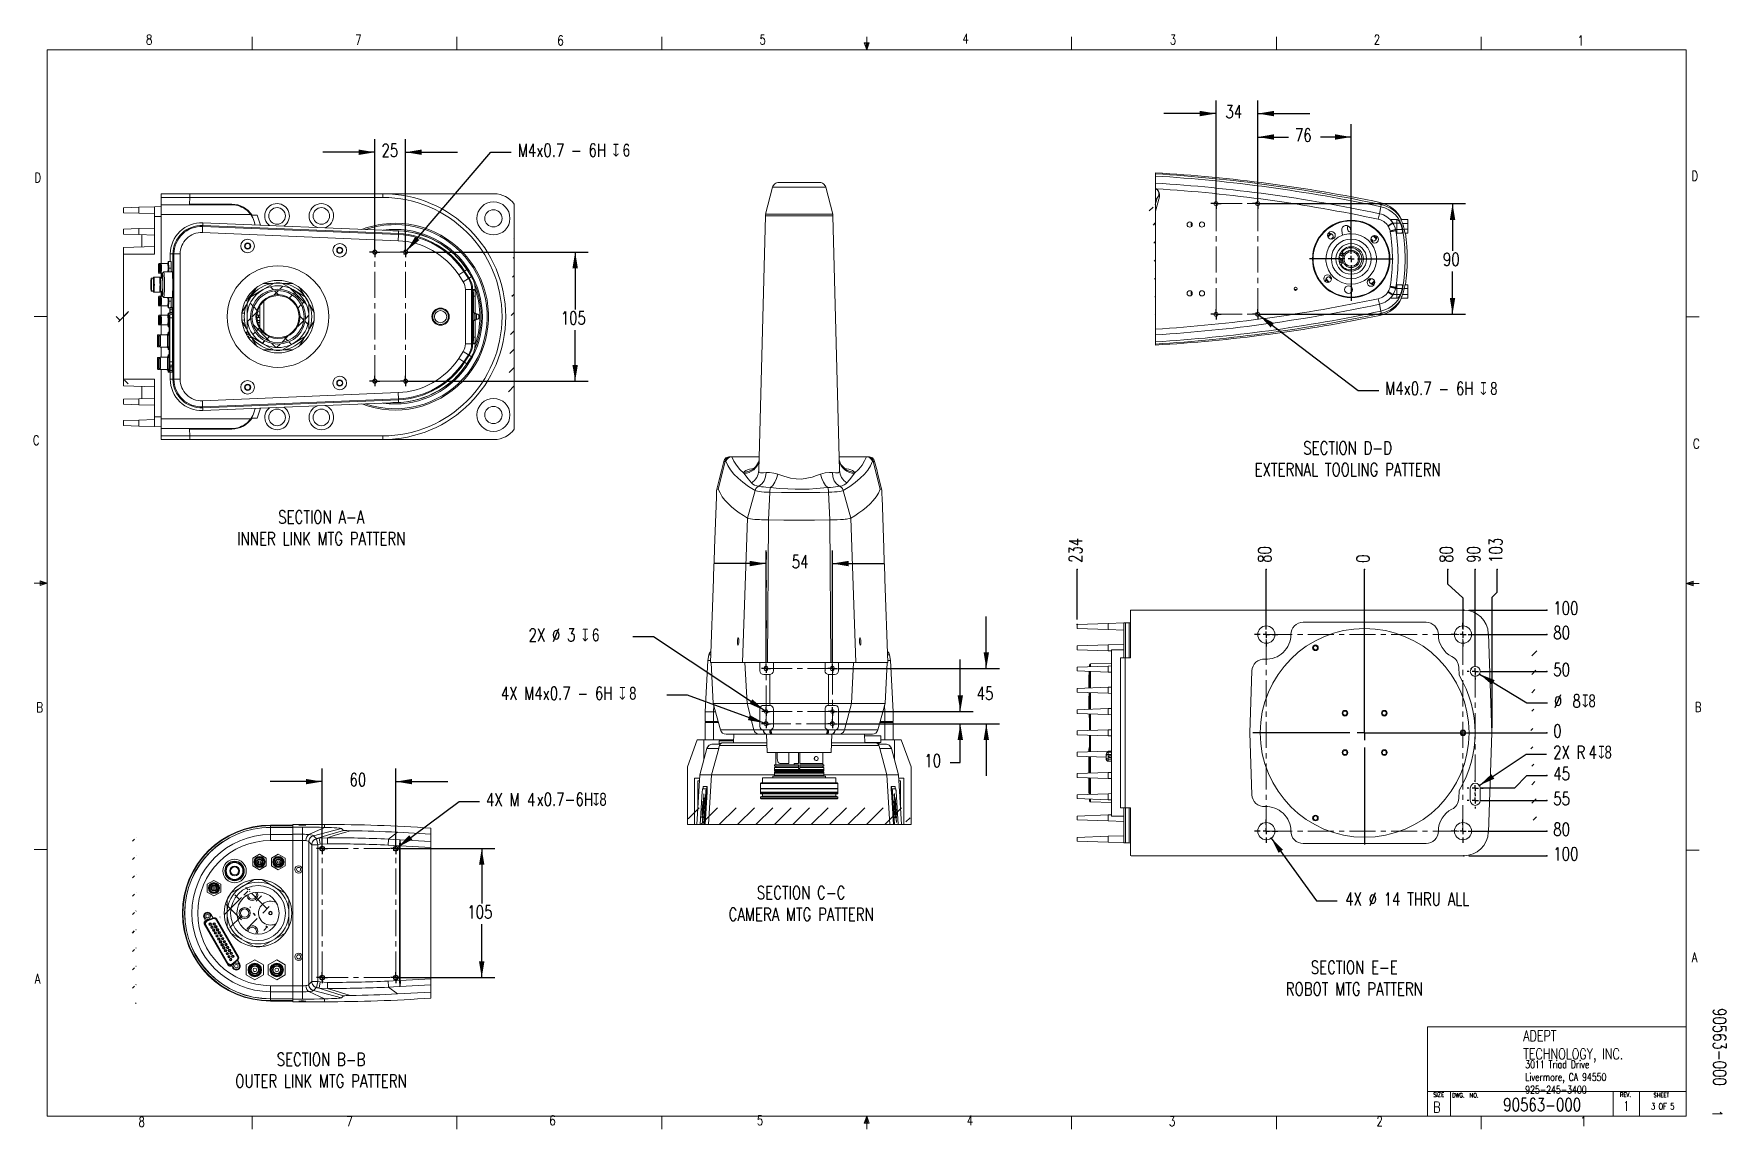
# Model space of a CAD drawing. Extents: x 13 to 426, y 7 to 274.
import ezdxf

# ---------------------------------------------------------------- set-up
doc = ezdxf.new("R2010")
doc.units = 0
doc.header["$MEASUREMENT"] = 0
doc.header["$PDSIZE"] = -1
doc.linetypes.add('CENTER', pattern=[10.16, 6.35, -1.27, 1.27, -1.27])
doc.styles.add('SLDTEXTSTYLE0', font='SIMPLEX', dxfattribs={"width": 0.75})
doc.dimstyles.new('SLDDIMSTYLE0', dxfattribs={"dimtxt": 4.233333, "dimasz": 3.9624, "dimexe": 3.175, "dimexo": 0.0625, "dimgap": 1.058333, "dimtad": 0, "dimtih": 1, "dimtoh": 1, "dimdec": 0, "dimlfac": 3.333333, "dimzin": 12, "dimdsep": 46, "dimtxsty": 'Standard', "dimsah": 1, "dimcen": 0.09, "dimclrd": 7, "dimclre": 7, "dimclrt": 7, "dimadec": 0, "dimazin": 0, "dimtfac": 1, "dimtdec": 4, "dimtofl": 0, "dimtmove": 0, "dimatfit": 3, "dimfxl": 1, "dimtolj": 1, "dimtzin": 12, "dimarcsym": 0})
doc.dimstyles.new('SLDDIMSTYLE1', dxfattribs={"dimtxt": 4.233333, "dimasz": 3.9624, "dimexe": 3.175, "dimexo": 0.0625, "dimgap": 1.058333, "dimtad": 0, "dimtih": 1, "dimtoh": 1, "dimdec": 0, "dimlfac": 3.333333, "dimzin": 12, "dimdsep": 46, "dimtxsty": 'Standard', "dimsah": 1, "dimcen": 0.09, "dimclrd": 7, "dimclre": 7, "dimclrt": 7, "dimadec": 0, "dimazin": 0, "dimtfac": 1, "dimtdec": 4, "dimtofl": 0, "dimtmove": 0, "dimatfit": 3, "dimfxl": 1, "dimtolj": 1, "dimtzin": 12, "dimarcsym": 0})
doc.dimstyles.new('SLDDIMSTYLE2', dxfattribs={"dimtxt": 4.233333, "dimasz": 3.9624, "dimexe": 3.175, "dimexo": 0.0625, "dimgap": 1.058333, "dimtad": 0, "dimtih": 1, "dimtoh": 1, "dimdec": 0, "dimlfac": 3.333333, "dimzin": 12, "dimdsep": 46, "dimtxsty": 'Standard', "dimsah": 1, "dimcen": 0.09, "dimclrd": 7, "dimclre": 7, "dimclrt": 7, "dimadec": 0, "dimazin": 0, "dimtfac": 1, "dimtdec": 4, "dimtofl": 0, "dimtmove": 0, "dimatfit": 3, "dimfxl": 1, "dimtolj": 1, "dimtzin": 12, "dimarcsym": 0})
doc.dimstyles.new('SLDDIMSTYLE3', dxfattribs={"dimtxt": 4.233333, "dimasz": 3.9624, "dimexe": 3.175, "dimexo": 0.0625, "dimgap": 1.058333, "dimtad": 0, "dimtih": 1, "dimtoh": 1, "dimdec": 0, "dimlfac": 3.333333, "dimdsep": 46, "dimtxsty": 'Standard', "dimblk1": 'NONE', "dimblk2": 'NONE', "dimsah": 1, "dimcen": 0.09, "dimclrd": 7, "dimclre": 7, "dimclrt": 7, "dimadec": 0, "dimazin": 0, "dimtfac": 1, "dimtofl": 0, "dimtmove": 0, "dimatfit": 3, "dimfxl": 1, "dimtolj": 1, "dimtzin": 12, "dimarcsym": 0})
doc.dimstyles.new('SLDDIMSTYLE4', dxfattribs={"dimtxt": 4.233333, "dimasz": 3.9624, "dimexe": 3.175, "dimexo": 0.0625, "dimgap": 1.058333, "dimtad": 0, "dimtih": 1, "dimtoh": 1, "dimdec": 0, "dimlfac": 3.333333, "dimzin": 12, "dimdsep": 46, "dimtxsty": 'Standard', "dimblk1": 'NONE', "dimblk2": 'NONE', "dimsah": 1, "dimcen": 0.09, "dimclrd": 7, "dimclre": 7, "dimclrt": 7, "dimadec": 0, "dimazin": 0, "dimtfac": 1, "dimtdec": 4, "dimtofl": 0, "dimtmove": 0, "dimatfit": 3, "dimfxl": 1, "dimtolj": 1, "dimtzin": 12, "dimarcsym": 0})
doc.dimstyles.new('SLDDIMSTYLE5', dxfattribs={"dimtxt": 4.233333, "dimasz": 3.9624, "dimexe": 3.175, "dimexo": 0.0625, "dimgap": 1.058333, "dimtad": 0, "dimtih": 1, "dimtoh": 1, "dimdec": 0, "dimlfac": 3.333333, "dimzin": 12, "dimdsep": 46, "dimtxsty": 'Standard', "dimsah": 1, "dimcen": 0.09, "dimclrd": 7, "dimclre": 7, "dimclrt": 7, "dimadec": 0, "dimazin": 0, "dimtfac": 1, "dimtdec": 4, "dimtofl": 0, "dimtmove": 0, "dimatfit": 3, "dimfxl": 1, "dimtolj": 1, "dimtzin": 12, "dimarcsym": 0})

msp = doc.modelspace()

# ---------------------------------------------------------------- texts
at = {"color": 7, "style": 'SLDTEXTSTYLE0'}
for s, insert, char_height, attachment_point in [('8', (40.04, 274.02), 2.38, 1), ('7', (91.09, 273.97), 2.38, 1), ('6', (140.43, 273.81), 2.38, 1), ('5', (189.76, 274.02), 2.38, 1), ('4', (239.31, 274.24), 2.38, 1), ('3', (289.94, 274.02), 2.38, 1), ('2', (339.7, 274.02), 2.38, 1), ('1', (389.47, 273.81), 2.38, 1), ('D', (12.83, 240.33), 2.38, 1), ('D', (417.26, 240.75), 2.38, 1), ('C', (12.43, 176.2), 2.38, 1), ('SECTION D-D\\PEXTERNAL TOOLING PATTERN', (333.31, 174.72), 3.175, 2), ('C', (417.62, 175.35), 2.38, 1), ('SECTION A-A\\PINNER LINK MTG PATTERN', (82.82, 157.85), 3.175, 2), ('B', (13.28, 110.96), 2.38, 1), ('B', (418.07, 111.03), 2.38, 1), ('SECTION C-C\\PCAMERA MTG PATTERN', (199.94, 66.12), 3.175, 2), ('A', (417.31, 49.96), 2.38, 1), ('SECTION E-E\\PROBOT MTG PATTERN', (334.94, 47.9), 3.175, 2), ('A', (12.88, 44.7), 2.38, 1), ('ADEPT \\PTECHNOLOGY, INC.', (376.19, 30.9), 2.6458, 1), ('SECTION B-B\\POUTER LINK MTG PATTERN', (82.75, 25.4), 3.175, 2), ('3011 Triad Drive\\PLivermore, CA 94550\\P925-245-3400', (376.66, 23.52), 1.8521, 1), ('SIZE', (354.22, 15.7), 1.058, 1), ('B', (354.18, 13.48), 2.65, 1), ('DWG.  NO.', (358.82, 15.58), 1.058, 1), ('90563-000', (380.8, 14.33), 3.175, 2), ('REV.', (399.79, 15.7), 1.058, 1), ('1', (401.34, 13.66), 2.38, 2), ('3 OF 5', (410.22, 13.14), 1.587, 2), ('SHEET', (407.98, 15.63), 1.058, 1), ('8', (38.23, 9.77), 2.38, 1), ('7', (88.94, 9.91), 2.38, 1), ('6', (138.49, 10.12), 2.38, 1), ('5', (189.12, 10.12), 2.38, 1), ('4', (240.39, 10.12), 2.38, 1), ('3', (289.72, 9.91), 2.38, 1), ('2', (340.35, 9.91), 2.38, 1), ('1', (390.11, 9.91), 2.38, 1)]:
    msp.add_mtext(s, dxfattribs=dict(at, insert=insert, char_height=char_height, attachment_point=attachment_point))
at = {"color": 7, "attachment_point": 3, "rotation": 270, "style": 'SLDTEXTSTYLE0'}
for s, insert, char_height in [('90563-000', (425.7, 17.37), 3.175), ('1', (424.72, 9.85), 2.38)]:
    msp.add_mtext(s, dxfattribs=dict(at, insert=insert, char_height=char_height))

# ---------------------------------------------------------------- blocks, each defined once
blk = doc.blocks.new('*D0')
at = {"color": 7}
for p, q in [((95.88, 222.2), (95.88, 248.5)), ((103.38, 222.2), (103.38, 248.5)), ((95.88, 245.33), (83.18, 245.33)), ((103.38, 245.33), (116.08, 245.33))]:
    blk.add_line(p, q, dxfattribs=at)
for p in [(95.88, 220.93), (103.38, 220.93)]:
    blk.add_point(p, dxfattribs=at)
for points in [[(95.88, 245.33), (91.92, 245.99), (91.92, 244.67)], [(103.38, 245.33), (107.34, 244.67), (107.34, 245.99)]]:
    blk.add_solid(points, dxfattribs=at)
at = {"color": 7, "insert": (97.5, 244.2), "char_height": 3.175, "attachment_point": 7, "style": 'SLDTEXTSTYLE0'}
blk.add_mtext('25', dxfattribs=at)
blk = doc.blocks.new('*D1')
at = {"color": 7}
for p, q in [((104.65, 220.93), (147.96, 220.93)), ((144.78, 220.93), (144.78, 206.93)), ((144.78, 189.43), (144.78, 201.89)), ((104.65, 189.43), (147.96, 189.43))]:
    blk.add_line(p, q, dxfattribs=at)
for p in [(103.38, 220.93), (103.38, 189.43)]:
    blk.add_point(p, dxfattribs=at)
for points in [[(144.78, 220.93), (144.12, 216.97), (145.44, 216.97)], [(144.78, 189.43), (145.44, 193.39), (144.12, 193.39)]]:
    blk.add_solid(points, dxfattribs=at)
at = {"color": 7, "insert": (141.26, 203.28), "char_height": 3.175, "attachment_point": 7, "style": 'SLDTEXTSTYLE0'}
blk.add_mtext('105', dxfattribs=at)
blk = doc.blocks.new('*D2')
at = {"color": 7}
for p, q in [((103.7, 221.3), (124.2, 245.33)), ((124.2, 245.33), (129.2, 245.33))]:
    blk.add_line(p, q, dxfattribs=at)
for p in [(103.06, 220.55), (103.7, 221.3)]:
    blk.add_point(p, dxfattribs=at)
blk.add_solid([(103.7, 221.3), (106.77, 223.89), (105.77, 224.75)], dxfattribs=at)
at = {"color": 7, "insert": (130.79, 244.2), "char_height": 3.175, "attachment_point": 7, "style": 'SLDTEXTSTYLE0'}
blk.add_mtext('M4x0.7 - 6H \\Fgdt;x 6', dxfattribs=at)
blk = doc.blocks.new('SW_CENTERMARK0')
at = {"color": 7, "linetype": 'Continuous'}
for p, q in [((95.88, 190.19), (95.88, 190.69)), ((95.88, 189.43), (95.88, 190.19)), ((95.12, 189.43), (94.62, 189.43)), ((95.88, 189.43), (95.12, 189.43)), ((95.88, 189.43), (95.88, 188.67)), ((95.88, 189.43), (96.64, 189.43)), ((95.88, 188.67), (95.88, 188.17)), ((96.64, 189.43), (97.14, 189.43))]:
    blk.add_line(p, q, dxfattribs=at)
blk = doc.blocks.new('SW_CENTERMARK1')
at = {"color": 7, "linetype": 'Continuous'}
for p, q in [((103.38, 190.19), (103.38, 190.69)), ((103.38, 189.43), (103.38, 190.19)), ((102.62, 189.43), (102.12, 189.43)), ((103.38, 189.43), (102.62, 189.43)), ((103.38, 189.43), (103.38, 188.67)), ((103.38, 189.43), (104.14, 189.43)), ((103.38, 188.67), (103.38, 188.17)), ((104.14, 189.43), (104.64, 189.43))]:
    blk.add_line(p, q, dxfattribs=at)
blk = doc.blocks.new('SW_CENTERMARK2')
at = {"color": 7, "linetype": 'Continuous'}
for p, q in [((95.12, 220.93), (94.62, 220.93)), ((95.88, 220.93), (95.12, 220.93)), ((95.88, 221.69), (95.88, 222.19)), ((95.88, 220.93), (95.88, 221.69)), ((95.88, 220.93), (95.88, 220.17)), ((95.88, 220.93), (96.64, 220.93)), ((95.88, 220.17), (95.88, 219.67)), ((96.64, 220.93), (97.14, 220.93))]:
    blk.add_line(p, q, dxfattribs=at)
blk = doc.blocks.new('SW_CENTERMARK3')
at = {"color": 7, "linetype": 'Continuous'}
for p, q in [((102.62, 220.93), (102.12, 220.93)), ((103.38, 220.93), (102.62, 220.93)), ((103.38, 221.69), (103.38, 222.19)), ((103.38, 220.93), (103.38, 221.69)), ((103.38, 220.93), (103.38, 220.17)), ((103.38, 220.93), (104.14, 220.93)), ((103.38, 220.17), (103.38, 219.67)), ((104.14, 220.93), (104.64, 220.93))]:
    blk.add_line(p, q, dxfattribs=at)
blk = doc.blocks.new('*D7')
at = {"color": 7}
for p, q in [((83.02, 91.65), (70.32, 91.65)), ((83.02, 76.56), (83.02, 94.82)), ((101.02, 76.56), (101.02, 94.82)), ((101.02, 91.65), (113.72, 91.65))]:
    blk.add_line(p, q, dxfattribs=at)
for p in [(83.02, 75.29), (101.02, 75.29)]:
    blk.add_point(p, dxfattribs=at)
for points in [[(83.02, 91.65), (79.05, 92.31), (79.05, 90.99)], [(101.02, 91.65), (104.98, 90.99), (104.98, 92.31)]]:
    blk.add_solid(points, dxfattribs=at)
at = {"color": 7, "insert": (89.7, 90.52), "char_height": 3.175, "attachment_point": 7, "style": 'SLDTEXTSTYLE0'}
blk.add_mtext('60', dxfattribs=at)
blk = doc.blocks.new('*D8')
at = {"color": 7}
for p, q in [((102.29, 75.29), (125.15, 75.29)), ((121.97, 75.29), (121.97, 61.85)), ((121.97, 43.79), (121.97, 56.8)), ((102.29, 43.79), (125.15, 43.79))]:
    blk.add_line(p, q, dxfattribs=at)
for p in [(101.02, 75.29), (101.02, 43.79)]:
    blk.add_point(p, dxfattribs=at)
for points in [[(121.97, 75.29), (121.31, 71.33), (122.63, 71.33)], [(121.97, 43.79), (122.63, 47.75), (121.31, 47.75)]]:
    blk.add_solid(points, dxfattribs=at)
at = {"color": 7, "insert": (118.45, 58.2), "char_height": 3.175, "attachment_point": 7, "style": 'SLDTEXTSTYLE0'}
blk.add_mtext('105', dxfattribs=at)
blk = doc.blocks.new('*D9')
at = {"color": 7}
for p, q in [((101.5, 75.65), (116.44, 86.82)), ((116.44, 86.82), (121.44, 86.82))]:
    blk.add_line(p, q, dxfattribs=at)
for p in [(100.54, 74.93), (101.5, 75.65)]:
    blk.add_point(p, dxfattribs=at)
blk.add_solid([(101.5, 75.65), (105.07, 77.49), (104.27, 78.55)], dxfattribs=at)
at = {"color": 7, "attachment_point": 7, "style": 'SLDTEXTSTYLE0'}
for s, insert, char_height in [('4X M', (123.02, 85.69), 3.175), ('4', (133.01, 85.69), 3.17), ('x0.7-6H\\Fgdt;x8', (135.36, 85.69), 3.175)]:
    blk.add_mtext(s, dxfattribs=dict(at, insert=insert, char_height=char_height))
blk = doc.blocks.new('SW_CENTERMARK4')
at = {"color": 7, "linetype": 'Continuous'}
for p, q in [((82.27, 75.29), (81.67, 75.29)), ((83.02, 75.29), (82.27, 75.29)), ((83.02, 76.04), (83.02, 76.64)), ((83.02, 75.29), (83.02, 76.04)), ((83.02, 75.29), (83.02, 74.54)), ((83.02, 75.29), (83.77, 75.29)), ((83.02, 74.54), (83.02, 73.94)), ((83.77, 75.29), (84.37, 75.29))]:
    blk.add_line(p, q, dxfattribs=at)
blk = doc.blocks.new('SW_CENTERMARK5')
at = {"color": 7, "linetype": 'Continuous'}
for p, q in [((100.27, 75.29), (99.67, 75.29)), ((101.02, 75.29), (100.27, 75.29)), ((101.02, 76.04), (101.02, 76.64)), ((101.02, 75.29), (101.02, 76.04)), ((101.02, 75.29), (101.02, 74.54)), ((101.02, 75.29), (101.77, 75.29)), ((101.02, 74.54), (101.02, 73.94)), ((101.77, 75.29), (102.37, 75.29))]:
    blk.add_line(p, q, dxfattribs=at)
blk = doc.blocks.new('SW_CENTERMARK6')
at = {"color": 7, "linetype": 'Continuous'}
for p, q in [((82.27, 43.79), (81.67, 43.79)), ((83.02, 43.79), (82.27, 43.79)), ((83.02, 44.54), (83.02, 45.14)), ((83.02, 43.79), (83.02, 44.54)), ((83.02, 43.79), (83.02, 43.04)), ((83.02, 43.79), (83.77, 43.79)), ((83.02, 43.04), (83.02, 42.44)), ((83.77, 43.79), (84.37, 43.79))]:
    blk.add_line(p, q, dxfattribs=at)
blk = doc.blocks.new('SW_CENTERMARK7')
at = {"color": 7, "linetype": 'Continuous'}
for p, q in [((100.27, 43.79), (99.67, 43.79)), ((101.02, 43.79), (100.27, 43.79)), ((101.02, 44.54), (101.02, 45.14)), ((101.02, 43.79), (101.02, 44.54)), ((101.02, 43.79), (101.02, 43.04)), ((101.02, 43.79), (101.77, 43.79)), ((101.02, 43.04), (101.02, 42.44)), ((101.77, 43.79), (102.37, 43.79))]:
    blk.add_line(p, q, dxfattribs=at)
blk = doc.blocks.new('*D14')
at = {"color": 7}
for p, q in [((172.17, 112.72), (167.17, 112.72)), ((190.89, 105.94), (172.17, 112.72))]:
    blk.add_line(p, q, dxfattribs=at)
for p in [(190.89, 105.94), (191.82, 105.6)]:
    blk.add_point(p, dxfattribs=at)
blk.add_solid([(190.89, 105.94), (187.39, 107.91), (186.94, 106.67)], dxfattribs=at)
at = {"color": 7, "insert": (126.64, 111.59), "char_height": 3.175, "attachment_point": 7, "style": 'SLDTEXTSTYLE0'}
blk.add_mtext('4X M4x0.7 - 6H \\Fgdt;x 8', dxfattribs=at)
blk = doc.blocks.new('*D15')
at = {"color": 7}
for p, q in [((163.88, 126.96), (158.88, 126.96)), ((190.98, 109.02), (163.88, 126.96))]:
    blk.add_line(p, q, dxfattribs=at)
for p in [(190.98, 109.02), (191.73, 108.52)]:
    blk.add_point(p, dxfattribs=at)
blk.add_solid([(190.98, 109.02), (188.04, 111.76), (187.31, 110.66)], dxfattribs=at)
at = {"color": 7, "insert": (133.41, 125.83), "char_height": 3.175, "attachment_point": 7, "style": 'SLDTEXTSTYLE0'}
blk.add_mtext('2X %%c 3 \\Fgdt;x 6', dxfattribs=at)
blk = doc.blocks.new('*D16')
at = {"color": 7}
for p, q in [((238.78, 108.77), (238.78, 121.47)), ((208.83, 108.77), (241.96, 108.77)), ((208.83, 105.77), (241.96, 105.77)), ((238.78, 96.32), (238.78, 105.77)), ((236.28, 96.32), (238.78, 96.32))]:
    blk.add_line(p, q, dxfattribs=at)
for p in [(207.56, 108.77), (207.56, 105.77)]:
    blk.add_point(p, dxfattribs=at)
for points in [[(238.78, 108.77), (239.44, 112.74), (238.12, 112.74)], [(238.78, 105.77), (238.12, 101.81), (239.44, 101.81)]]:
    blk.add_solid(points, dxfattribs=at)
at = {"color": 7, "insert": (230, 95.19), "char_height": 3.175, "attachment_point": 7, "style": 'SLDTEXTSTYLE0'}
blk.add_mtext('10', dxfattribs=at)
blk = doc.blocks.new('*D17')
at = {"color": 7}
for p, q in [((245.13, 119.27), (245.13, 131.97)), ((208.83, 119.27), (248.31, 119.27)), ((208.83, 105.77), (248.31, 105.77)), ((245.13, 105.77), (245.13, 93.07))]:
    blk.add_line(p, q, dxfattribs=at)
for p in [(207.56, 119.27), (207.56, 105.77)]:
    blk.add_point(p, dxfattribs=at)
for points in [[(245.13, 119.27), (245.79, 123.24), (244.47, 123.24)], [(245.13, 105.77), (244.47, 101.81), (245.79, 101.81)]]:
    blk.add_solid(points, dxfattribs=at)
at = {"color": 7, "insert": (242.78, 111.59), "char_height": 3.175, "attachment_point": 7, "style": 'SLDTEXTSTYLE0'}
blk.add_mtext('45', dxfattribs=at)
blk = doc.blocks.new('*D18')
at = {"color": 7}
for p, q in [((191.36, 144.89), (178.66, 144.89)), ((191.36, 120.54), (191.36, 148.06)), ((207.56, 120.54), (207.56, 148.06)), ((207.56, 144.89), (220.26, 144.89))]:
    blk.add_line(p, q, dxfattribs=at)
for p in [(191.36, 119.27), (207.56, 119.27)]:
    blk.add_point(p, dxfattribs=at)
for points in [[(191.36, 144.89), (187.39, 145.55), (187.39, 144.23)], [(207.56, 144.89), (211.52, 144.23), (211.52, 145.55)]]:
    blk.add_solid(points, dxfattribs=at)
at = {"color": 7, "insert": (197.64, 143.76), "char_height": 3.175, "attachment_point": 7, "style": 'SLDTEXTSTYLE0'}
blk.add_mtext('54', dxfattribs=at)
blk = doc.blocks.new('SW_CENTERMARK8')
at = {"color": 7, "linetype": 'Continuous'}
for p, q in [((190.76, 105.77), (190.26, 105.77)), ((191.36, 105.77), (190.76, 105.77)), ((191.36, 106.37), (191.36, 106.87)), ((191.36, 105.77), (191.36, 106.37)), ((191.36, 105.77), (191.36, 105.17)), ((191.36, 105.77), (191.96, 105.77)), ((191.36, 105.17), (191.36, 104.68)), ((191.96, 105.77), (192.45, 105.77))]:
    blk.add_line(p, q, dxfattribs=at)
blk = doc.blocks.new('SW_CENTERMARK9')
at = {"color": 7, "linetype": 'Continuous'}
for p, q in [((190.76, 108.77), (190.31, 108.77)), ((191.36, 108.77), (190.76, 108.77)), ((191.36, 109.37), (191.36, 109.82)), ((191.36, 108.77), (191.36, 109.37)), ((191.36, 108.77), (191.36, 108.17)), ((191.36, 108.77), (191.96, 108.77)), ((191.36, 108.17), (191.36, 107.72)), ((191.96, 108.77), (192.41, 108.77))]:
    blk.add_line(p, q, dxfattribs=at)
blk = doc.blocks.new('SW_CENTERMARK10')
at = {"color": 7, "linetype": 'Continuous'}
for p, q in [((191.36, 119.87), (191.36, 120.37)), ((191.36, 119.27), (191.36, 119.87)), ((190.76, 119.27), (190.26, 119.27)), ((191.36, 119.27), (190.76, 119.27)), ((191.36, 119.27), (191.36, 118.67)), ((191.36, 119.27), (191.96, 119.27)), ((191.36, 118.67), (191.36, 118.18)), ((191.96, 119.27), (192.45, 119.27))]:
    blk.add_line(p, q, dxfattribs=at)
blk = doc.blocks.new('SW_CENTERMARK11')
at = {"color": 7, "linetype": 'Continuous'}
for p, q in [((207.56, 119.87), (207.56, 120.37)), ((207.56, 119.27), (207.56, 119.87)), ((206.96, 119.27), (206.46, 119.27)), ((207.56, 119.27), (206.96, 119.27)), ((207.56, 119.27), (207.56, 118.67)), ((207.56, 119.27), (208.16, 119.27)), ((207.56, 118.67), (207.56, 118.18)), ((208.16, 119.27), (208.65, 119.27))]:
    blk.add_line(p, q, dxfattribs=at)
blk = doc.blocks.new('SW_CENTERMARK12')
at = {"color": 7, "linetype": 'Continuous'}
for p, q in [((206.96, 108.77), (206.51, 108.77)), ((207.56, 108.77), (206.96, 108.77)), ((207.56, 109.37), (207.56, 109.82)), ((207.56, 108.77), (207.56, 109.37)), ((207.56, 108.77), (207.56, 108.17)), ((207.56, 108.77), (208.16, 108.77)), ((207.56, 108.17), (207.56, 107.72)), ((208.16, 108.77), (208.61, 108.77))]:
    blk.add_line(p, q, dxfattribs=at)
blk = doc.blocks.new('SW_CENTERMARK13')
at = {"color": 7, "linetype": 'Continuous'}
for p, q in [((206.96, 105.77), (206.46, 105.77)), ((207.56, 105.77), (206.96, 105.77)), ((207.56, 106.37), (207.56, 106.87)), ((207.56, 105.77), (207.56, 106.37)), ((207.56, 105.77), (207.56, 105.17)), ((207.56, 105.77), (208.16, 105.77)), ((207.56, 105.17), (207.56, 104.68)), ((208.16, 105.77), (208.65, 105.77))]:
    blk.add_line(p, q, dxfattribs=at)
blk = doc.blocks.new('*D25')
at = {"color": 7}
for p, q in [((301.19, 234.04), (301.19, 257.94)), ((311.39, 234.04), (311.39, 257.94)), ((301.19, 254.77), (288.49, 254.77)), ((311.39, 254.77), (324.09, 254.77))]:
    blk.add_line(p, q, dxfattribs=at)
for p in [(301.19, 232.77), (311.39, 232.77)]:
    blk.add_point(p, dxfattribs=at)
for points in [[(301.19, 254.77), (297.22, 255.43), (297.22, 254.11)], [(311.39, 254.77), (315.35, 254.11), (315.35, 255.43)]]:
    blk.add_solid(points, dxfattribs=at)
at = {"color": 7, "insert": (303.48, 253.64), "char_height": 3.175, "attachment_point": 7, "style": 'SLDTEXTSTYLE0'}
blk.add_mtext('34', dxfattribs=at)
blk = doc.blocks.new('*D26')
at = {"color": 7}
for p, q in [((312.66, 232.77), (362.1, 232.77)), ((358.92, 232.77), (358.92, 221.23)), ((358.92, 205.77), (358.92, 216.19)), ((312.66, 205.77), (362.1, 205.77))]:
    blk.add_line(p, q, dxfattribs=at)
for p in [(311.39, 232.77), (311.39, 205.77)]:
    blk.add_point(p, dxfattribs=at)
for points in [[(358.92, 232.77), (358.26, 228.81), (359.58, 228.81)], [(358.92, 205.77), (359.58, 209.73), (358.26, 209.73)]]:
    blk.add_solid(points, dxfattribs=at)
at = {"color": 7, "insert": (356.58, 217.58), "char_height": 3.175, "attachment_point": 7, "style": 'SLDTEXTSTYLE0'}
blk.add_mtext('90', dxfattribs=at)
blk = doc.blocks.new('*D27')
at = {"color": 7}
for p, q in [((311.39, 234.04), (311.39, 252.22)), ((334.19, 220.54), (334.19, 252.22)), ((311.39, 249.04), (318.86, 249.04)), ((334.19, 249.04), (326.73, 249.04))]:
    blk.add_line(p, q, dxfattribs=at)
for p in [(311.39, 232.77), (334.19, 219.27)]:
    blk.add_point(p, dxfattribs=at)
for points in [[(311.39, 249.04), (315.35, 248.38), (315.35, 249.71)], [(334.19, 249.04), (330.22, 249.71), (330.22, 248.38)]]:
    blk.add_solid(points, dxfattribs=at)
at = {"color": 7, "insert": (320.45, 247.92), "char_height": 3.175, "attachment_point": 7, "style": 'SLDTEXTSTYLE0'}
blk.add_mtext('76', dxfattribs=at)
blk = doc.blocks.new('*D28')
at = {"color": 7}
for p, q in [((311.78, 205.47), (335.91, 187.14)), ((335.91, 187.14), (340.91, 187.14))]:
    blk.add_line(p, q, dxfattribs=at)
for p in [(310.99, 206.07), (311.78, 205.47)]:
    blk.add_point(p, dxfattribs=at)
blk.add_solid([(311.78, 205.47), (314.54, 202.55), (315.34, 203.6)], dxfattribs=at)
at = {"color": 7, "insert": (342.5, 186.01), "char_height": 3.175, "attachment_point": 7, "style": 'SLDTEXTSTYLE0'}
blk.add_mtext('M4x0.7 - 6H \\Fgdt;x 8', dxfattribs=at)
blk = doc.blocks.new('SW_CENTERMARK14')
at = {"color": 7, "linetype": 'Continuous'}
for p, q in [((301.19, 206.53), (301.19, 207.03)), ((301.19, 205.77), (301.19, 206.53)), ((300.43, 205.77), (299.93, 205.77)), ((301.19, 205.77), (300.43, 205.77)), ((301.19, 205.77), (301.19, 205.01)), ((301.19, 205.77), (301.95, 205.77)), ((301.19, 205.01), (301.19, 204.52)), ((301.95, 205.77), (302.44, 205.77))]:
    blk.add_line(p, q, dxfattribs=at)
blk = doc.blocks.new('SW_CENTERMARK15')
at = {"color": 7, "linetype": 'Continuous'}
for p, q in [((311.39, 206.53), (311.39, 207.03)), ((311.39, 205.77), (311.39, 206.53)), ((310.63, 205.77), (310.13, 205.77)), ((311.39, 205.77), (310.63, 205.77)), ((311.39, 205.77), (311.39, 205.01)), ((311.39, 205.77), (312.15, 205.77)), ((311.39, 205.01), (311.39, 204.52)), ((312.15, 205.77), (312.64, 205.77))]:
    blk.add_line(p, q, dxfattribs=at)
blk = doc.blocks.new('SW_CENTERMARK16')
at = {"color": 7, "linetype": 'Continuous'}
for p, q in [((310.63, 232.77), (310.13, 232.77)), ((311.39, 232.77), (310.63, 232.77)), ((311.39, 233.53), (311.39, 234.03)), ((311.39, 232.77), (311.39, 233.53)), ((311.39, 232.77), (311.39, 232.01)), ((311.39, 232.77), (312.15, 232.77)), ((311.39, 232.01), (311.39, 231.52)), ((312.15, 232.77), (312.64, 232.77))]:
    blk.add_line(p, q, dxfattribs=at)
blk = doc.blocks.new('SW_CENTERMARK17')
at = {"color": 7, "linetype": 'Continuous'}
for p, q in [((300.43, 232.77), (299.93, 232.77)), ((301.19, 232.77), (300.43, 232.77)), ((301.19, 233.53), (301.19, 234.03)), ((301.19, 232.77), (301.19, 233.53)), ((301.19, 232.77), (301.19, 232.01)), ((301.19, 232.77), (301.95, 232.77)), ((301.19, 232.01), (301.19, 231.52)), ((301.95, 232.77), (302.44, 232.77))]:
    blk.add_line(p, q, dxfattribs=at)
blk = doc.blocks.new('SW_CENTERMARK18')
at = {"color": 7, "linetype": 'Continuous'}
for p, q in [((334.19, 220.8), (334.19, 229.48)), ((332.66, 219.27), (323.98, 219.27)), ((334.19, 219.27), (333.43, 219.27)), ((334.19, 219.27), (334.19, 220.03)), ((334.19, 219.27), (334.19, 218.51)), ((334.19, 219.27), (334.95, 219.27)), ((335.71, 219.27), (344.4, 219.27)), ((334.19, 217.75), (334.19, 209.06))]:
    blk.add_line(p, q, dxfattribs=at)
blk = doc.blocks.new('*D34')
at = {"color": 7}
blk.add_line((337.46, 104.82), (337.46, 143.46), dxfattribs=at)
for p in [(337.46, 143.46), (337.46, 103.55)]:
    blk.add_point(p, dxfattribs=at)
at = {"color": 7, "insert": (338.65, 145.05), "char_height": 3.17, "attachment_point": 7, "rotation": 90, "style": 'SLDTEXTSTYLE0'}
blk.add_mtext('0', dxfattribs=at)
blk = doc.blocks.new('_NONE')
blk = doc.blocks.new('*D36')
at = {"color": 7}
blk.add_line((313.46, 128.82), (313.46, 143.46), dxfattribs=at)
for p in [(313.46, 143.46), (313.46, 127.55)]:
    blk.add_point(p, dxfattribs=at)
at = {"color": 7, "insert": (314.65, 145.05), "char_height": 3.175, "attachment_point": 7, "rotation": 90, "style": 'SLDTEXTSTYLE0'}
blk.add_mtext('80', dxfattribs=at)
blk = doc.blocks.new('*D37')
at = {"color": 7}
for p, q in [((357.8, 139.85), (357.8, 143.46)), ((357.8, 139.85), (361.46, 136.51)), ((361.46, 136.51), (361.46, 128.82))]:
    blk.add_line(p, q, dxfattribs=at)
for p in [(357.8, 143.46), (361.46, 127.55)]:
    blk.add_point(p, dxfattribs=at)
at = {"color": 7, "insert": (358.99, 145.05), "char_height": 3.175, "attachment_point": 7, "rotation": 90, "style": 'SLDTEXTSTYLE0'}
blk.add_mtext('80', dxfattribs=at)
blk = doc.blocks.new('*D38')
at = {"color": 7}
blk.add_line((364.46, 119.82), (364.46, 143.46), dxfattribs=at)
for p in [(364.46, 143.46), (364.46, 118.55)]:
    blk.add_point(p, dxfattribs=at)
at = {"color": 7, "insert": (365.65, 145.05), "char_height": 3.175, "attachment_point": 7, "rotation": 90, "style": 'SLDTEXTSTYLE0'}
blk.add_mtext('90', dxfattribs=at)
blk = doc.blocks.new('*D39')
at = {"color": 7}
blk.add_line((267.29, 131.25), (267.29, 143.46), dxfattribs=at)
for p in [(267.29, 143.46), (267.29, 129.98)]:
    blk.add_point(p, dxfattribs=at)
at = {"color": 7, "insert": (268.49, 145.05), "char_height": 3.175, "attachment_point": 7, "rotation": 90, "style": 'SLDTEXTSTYLE0'}
blk.add_mtext('234', dxfattribs=at)
blk = doc.blocks.new('*D40')
at = {"color": 7}
for p, q in [((369.85, 137.92), (369.85, 143.46)), ((369.85, 137.92), (368.5, 136.6)), ((368.5, 136.6), (368.5, 104.82))]:
    blk.add_line(p, q, dxfattribs=at)
for p in [(369.85, 143.46), (368.5, 103.55)]:
    blk.add_point(p, dxfattribs=at)
at = {"color": 7, "insert": (371.05, 145.05), "char_height": 3.175, "attachment_point": 7, "rotation": 90, "style": 'SLDTEXTSTYLE0'}
blk.add_mtext('103', dxfattribs=at)
blk = doc.blocks.new('*D41')
at = {"color": 7}
blk.add_line((338.73, 103.55), (381.93, 103.55), dxfattribs=at)
for p in [(337.46, 103.55), (381.93, 103.55)]:
    blk.add_point(p, dxfattribs=at)
at = {"color": 7, "insert": (383.51, 102.42), "char_height": 3.17, "attachment_point": 7, "style": 'SLDTEXTSTYLE0'}
blk.add_mtext('0', dxfattribs=at)
blk = doc.blocks.new('*D42')
at = {"color": 7}
blk.add_line((365.73, 118.55), (381.93, 118.55), dxfattribs=at)
for p in [(364.46, 118.55), (381.93, 118.55)]:
    blk.add_point(p, dxfattribs=at)
at = {"color": 7, "insert": (383.51, 117.42), "char_height": 3.175, "attachment_point": 7, "style": 'SLDTEXTSTYLE0'}
blk.add_mtext('50', dxfattribs=at)
blk = doc.blocks.new('*D43')
at = {"color": 7}
blk.add_line((362.73, 127.55), (381.93, 127.55), dxfattribs=at)
for p in [(361.46, 127.55), (381.93, 127.55)]:
    blk.add_point(p, dxfattribs=at)
at = {"color": 7, "insert": (383.51, 126.42), "char_height": 3.175, "attachment_point": 7, "style": 'SLDTEXTSTYLE0'}
blk.add_mtext('80', dxfattribs=at)
blk = doc.blocks.new('*D44')
at = {"color": 7}
for p, q in [((377.05, 93.15), (374.03, 90.05)), ((377.05, 93.15), (381.93, 93.15)), ((374.03, 90.05), (365.73, 90.05))]:
    blk.add_line(p, q, dxfattribs=at)
for p in [(381.93, 93.15), (364.46, 90.05)]:
    blk.add_point(p, dxfattribs=at)
at = {"color": 7, "insert": (383.51, 92.02), "char_height": 3.175, "attachment_point": 7, "style": 'SLDTEXTSTYLE0'}
blk.add_mtext('45', dxfattribs=at)
blk = doc.blocks.new('*D45')
at = {"color": 7}
blk.add_line((365.73, 87.05), (381.93, 87.05), dxfattribs=at)
for p in [(364.46, 87.05), (381.93, 87.05)]:
    blk.add_point(p, dxfattribs=at)
at = {"color": 7, "insert": (383.51, 85.92), "char_height": 3.175, "attachment_point": 7, "style": 'SLDTEXTSTYLE0'}
blk.add_mtext('55', dxfattribs=at)
blk = doc.blocks.new('*D46')
at = {"color": 7}
blk.add_line((362.73, 79.55), (381.93, 79.55), dxfattribs=at)
for p in [(361.46, 79.55), (381.93, 79.55)]:
    blk.add_point(p, dxfattribs=at)
at = {"color": 7, "insert": (383.51, 78.42), "char_height": 3.175, "attachment_point": 7, "style": 'SLDTEXTSTYLE0'}
blk.add_mtext('80', dxfattribs=at)
blk = doc.blocks.new('*D47')
at = {"color": 7}
blk.add_line((362.93, 73.55), (381.93, 73.55), dxfattribs=at)
for p in [(361.66, 73.55), (381.93, 73.55)]:
    blk.add_point(p, dxfattribs=at)
at = {"color": 7, "insert": (383.51, 72.42), "char_height": 3.175, "attachment_point": 7, "style": 'SLDTEXTSTYLE0'}
blk.add_mtext('100', dxfattribs=at)
blk = doc.blocks.new('*D48')
at = {"color": 7}
blk.add_line((362.93, 133.55), (381.93, 133.55), dxfattribs=at)
for p in [(361.66, 133.55), (381.93, 133.55)]:
    blk.add_point(p, dxfattribs=at)
at = {"color": 7, "insert": (383.51, 132.42), "char_height": 3.175, "attachment_point": 7, "style": 'SLDTEXTSTYLE0'}
blk.add_mtext('100', dxfattribs=at)
blk = doc.blocks.new('*D49')
at = {"color": 7}
for p, q in [((314.68, 77.84), (325.73, 62.51)), ((325.73, 62.51), (330.73, 62.51))]:
    blk.add_line(p, q, dxfattribs=at)
for p in [(312.23, 81.25), (314.68, 77.84)]:
    blk.add_point(p, dxfattribs=at)
blk.add_solid([(314.68, 77.84), (316.46, 74.24), (317.54, 75.01)], dxfattribs=at)
at = {"color": 7, "insert": (332.72, 61.38), "char_height": 3.175, "attachment_point": 7, "style": 'SLDTEXTSTYLE0'}
blk.add_mtext('4X %%c 14 THRU ALL', dxfattribs=at)
blk = doc.blocks.new('*D50')
at = {"color": 7}
for p, q in [((365.48, 117.92), (377.06, 110.87)), ((377.06, 110.87), (382.06, 110.87))]:
    blk.add_line(p, q, dxfattribs=at)
for p in [(363.43, 119.17), (365.48, 117.92)]:
    blk.add_point(p, dxfattribs=at)
blk.add_solid([(365.48, 117.92), (368.52, 115.3), (369.21, 116.43)], dxfattribs=at)
at = {"color": 7, "attachment_point": 7, "style": 'SLDTEXTSTYLE0'}
for s, insert, char_height in [('%%c', (383.65, 109.74), 3.175), ('8', (388.19, 109.74), 3.17), ('\\Fgdt;x8', (390.54, 109.74), 3.175)]:
    blk.add_mtext(s, dxfattribs=dict(at, insert=insert, char_height=char_height))
blk = doc.blocks.new('*D51')
at = {"color": 7}
for p, q in [((365.45, 90.71), (376.87, 98.34)), ((376.87, 98.34), (381.87, 98.34))]:
    blk.add_line(p, q, dxfattribs=at)
for p in [(364.46, 90.05), (365.45, 90.71)]:
    blk.add_point(p, dxfattribs=at)
blk.add_solid([(365.45, 90.71), (369.12, 92.36), (368.38, 93.46)], dxfattribs=at)
at = {"color": 7, "attachment_point": 7, "style": 'SLDTEXTSTYLE0'}
for s, insert, char_height in [('2X R', (383.46, 97.21), 3.175), ('4', (392.12, 97.21), 3.17), ('\\Fgdt;x8', (394.47, 97.21), 3.175)]:
    blk.add_mtext(s, dxfattribs=dict(at, insert=insert, char_height=char_height))
blk = doc.blocks.new('SW_CENTERMARK19')
at = {"color": 7, "linetype": 'Continuous'}
for p, q in [((337.46, 107.15), (337.46, 130.83)), ((333.86, 103.55), (310.17, 103.55)), ((337.46, 103.55), (335.66, 103.55)), ((337.46, 103.55), (337.46, 105.35)), ((337.46, 103.55), (337.46, 101.75)), ((337.46, 103.55), (339.26, 103.55)), ((341.06, 103.55), (364.75, 103.55)), ((337.46, 99.95), (337.46, 76.26))]:
    blk.add_line(p, q, dxfattribs=at)
blk = doc.blocks.new('SW_CENTERMARK20')
at = {"color": 7, "linetype": 'Continuous'}
for p, q in [((313.46, 129.07), (313.46, 130.41)), ((313.46, 127.55), (313.46, 128.31)), ((311.93, 127.55), (310.6, 127.55)), ((313.46, 127.55), (312.69, 127.55)), ((313.46, 127.55), (313.46, 126.78)), ((313.46, 127.55), (314.22, 127.55)), ((313.46, 126.02), (313.46, 124.68)), ((314.98, 127.55), (316.32, 127.55))]:
    blk.add_line(p, q, dxfattribs=at)
blk = doc.blocks.new('SW_CENTERMARK21')
at = {"color": 7, "linetype": 'Continuous'}
for p, q in [((361.46, 129.07), (361.46, 130.41)), ((361.46, 127.55), (361.46, 128.31)), ((359.93, 127.55), (358.6, 127.55)), ((361.46, 127.55), (360.69, 127.55)), ((361.46, 127.55), (361.46, 126.78)), ((361.46, 127.55), (362.22, 127.55)), ((361.46, 126.02), (361.46, 124.68)), ((362.98, 127.55), (364.32, 127.55))]:
    blk.add_line(p, q, dxfattribs=at)
blk = doc.blocks.new('SW_CENTERMARK22')
at = {"color": 7, "linetype": 'Continuous'}
for p, q in [((364.46, 120.07), (364.46, 120.51)), ((362.93, 118.55), (362.49, 118.55)), ((364.46, 118.55), (363.69, 118.55)), ((364.46, 118.55), (364.46, 119.31)), ((364.46, 118.55), (364.46, 117.78)), ((364.46, 118.55), (365.22, 118.55)), ((364.46, 117.02), (364.46, 116.58)), ((365.98, 118.55), (366.42, 118.55))]:
    blk.add_line(p, q, dxfattribs=at)
blk = doc.blocks.new('SW_CENTERMARK23')
at = {"color": 7, "linetype": 'Continuous'}
for p, q in [((359.93, 79.55), (358.6, 79.55)), ((361.46, 79.55), (360.69, 79.55)), ((361.46, 81.07), (361.46, 82.41)), ((361.46, 79.55), (361.46, 80.31)), ((361.46, 79.55), (361.46, 78.78)), ((361.46, 79.55), (362.22, 79.55)), ((362.98, 79.55), (364.32, 79.55)), ((361.46, 78.02), (361.46, 76.68))]:
    blk.add_line(p, q, dxfattribs=at)
blk = doc.blocks.new('SW_CENTERMARK24')
at = {"color": 7, "linetype": 'Continuous'}
for p, q in [((311.93, 79.55), (310.6, 79.55)), ((313.46, 79.55), (312.69, 79.55)), ((313.46, 81.07), (313.46, 82.41)), ((313.46, 79.55), (313.46, 80.31)), ((313.46, 79.55), (313.46, 78.78)), ((313.46, 79.55), (314.22, 79.55)), ((314.98, 79.55), (316.32, 79.55)), ((313.46, 78.02), (313.46, 76.68))]:
    blk.add_line(p, q, dxfattribs=at)
blk = doc.blocks.new('SW_CENTERMARK25')
at = {"color": 7, "linetype": 'Continuous'}
for p, q in [((364.46, 91.57), (364.46, 92.01)), ((362.93, 90.05), (362.49, 90.05)), ((364.46, 90.05), (363.69, 90.05)), ((364.46, 90.05), (364.46, 90.81)), ((364.46, 90.05), (364.46, 89.28)), ((364.46, 90.05), (365.22, 90.05)), ((364.46, 88.52), (364.46, 88.08)), ((365.98, 90.05), (366.42, 90.05))]:
    blk.add_line(p, q, dxfattribs=at)
blk = doc.blocks.new('SW_CENTERMARK26')
at = {"color": 7, "linetype": 'Continuous'}
for p, q in [((362.93, 87.05), (362.49, 87.05)), ((364.46, 87.05), (363.69, 87.05)), ((364.46, 88.57), (364.46, 89.01)), ((364.46, 87.05), (364.46, 87.81)), ((364.46, 87.05), (364.46, 86.28)), ((364.46, 87.05), (365.22, 87.05)), ((365.98, 87.05), (366.42, 87.05)), ((364.46, 85.52), (364.46, 85.08))]:
    blk.add_line(p, q, dxfattribs=at)

# ---------------------------------------------------------------- dimensions: what is measured, and where the dimension line sits
for p1, p2, text, dimstyle, picture, middle in [((103.06, 220.55), (103.7, 221.3), 'M4x0.7 - 6H \\Fgdt;x 6', 'SLDDIMSTYLE1', '*D2', (147.21, 245.33)), ((310.99, 206.07), (311.78, 205.47), 'M4x0.7 - 6H \\Fgdt;x 8', 'SLDDIMSTYLE1', '*D28', (358.92, 187.14)), ((191.73, 108.52), (190.98, 109.02), '2X %%c 3 \\Fgdt;x 6', 'SLDDIMSTYLE1', '*D15', (145.35, 126.96)), ((191.82, 105.6), (190.89, 105.94), '4X M4x0.7 - 6H \\Fgdt;x 8', 'SLDDIMSTYLE1', '*D14', (146.11, 112.72)), ((363.43, 119.17), (365.48, 117.92), '<>\\Fgdt;x8', 'SLDDIMSTYLE2', '*D50', (391.58, 110.87)), ((100.54, 74.93), (101.5, 75.65), '4X M<>x0.7-6H\\Fgdt;x8', 'SLDDIMSTYLE2', '*D9', (140.95, 86.82)), ((312.23, 81.25), (314.68, 77.84), '4X %%c 14 THRU ALL\\P<>', 'SLDDIMSTYLE1', '*D49', (350.28, 62.51))]:
    dim = msp.add_diameter_dim_2p(p1=p1, p2=p2, text=text, dimstyle=dimstyle)
    dim.commit()
    dim.dimension.update_dxf_attribs({"geometry": picture, "text_midpoint": middle, "dimtype": 163})
at = {"color": 7}
for base, p1, p2, picture, middle in [((311.39, 254.77), (301.19, 232.77), (311.39, 232.77), '*D25', (305.83, 254.77)), ((334.19, 249.04), (311.39, 232.77), (334.19, 219.27), '*D27', (322.8, 249.04)), ((103.38, 245.33), (95.88, 220.93), (103.38, 220.93), '*D0', (99.84, 245.33)), ((207.56, 144.89), (191.36, 119.27), (207.56, 119.27), '*D18', (199.99, 144.89)), ((101.02, 91.65), (83.02, 75.29), (101.02, 75.29), '*D7', (92.04, 91.65))]:
    dim = msp.add_linear_dim(base=base, p1=p1, p2=p2, dimstyle='SLDDIMSTYLE0', dxfattribs=at)
    dim.commit()
    dim.dimension.update_dxf_attribs({"geometry": picture, "text_midpoint": middle, "dimtype": 160})
for base, p1, p2, picture, middle in [((358.92, 205.77), (311.39, 232.77), (311.39, 205.77), '*D26', (358.92, 218.71)), ((144.78, 189.43), (103.38, 220.93), (103.38, 189.43), '*D1', (144.78, 204.41)), ((245.13, 119.27), (207.56, 105.77), (207.56, 119.27), '*D17', (245.13, 112.72)), ((238.78, 108.77), (207.56, 105.77), (207.56, 108.77), '*D16', (238.78, 96.32)), ((121.97, 43.79), (101.02, 75.29), (101.02, 43.79), '*D8', (121.97, 59.32))]:
    dim = msp.add_linear_dim(base=base, p1=p1, p2=p2, angle=90, dimstyle='SLDDIMSTYLE0', dxfattribs=at)
    dim.commit()
    dim.dimension.update_dxf_attribs({"geometry": picture, "text_midpoint": middle, "dimtype": 160})
for feature_location, offset, dtype, origin, dimstyle, picture, middle in [((267.29, 129.98), (0, 13.48), 1, (337.46, 103.55), 'SLDDIMSTYLE4', '*D39', (267.29, 143.46)), ((313.46, 127.55), (0, 15.91), 1, (337.46, 103.55), 'SLDDIMSTYLE4', '*D36', (313.46, 143.46)), ((368.5, 103.55), (1.35, 39.91), 1, (337.46, 103.55), 'SLDDIMSTYLE4', '*D40', (369.85, 143.46)), ((361.46, 127.55), (-3.66, 15.91), 1, (337.46, 103.55), 'SLDDIMSTYLE4', '*D37', (357.8, 143.46)), ((364.46, 118.55), (0, 24.91), 1, (337.46, 103.55), 'SLDDIMSTYLE4', '*D38', (364.46, 143.46)), ((337.45729027, 103.54509813), (0, 39.91328907), 1, (337.45729027, 103.54509813), 'SLDDIMSTYLE3', '*D34', (337.45729027, 143.4583872)), ((361.66, 133.55), (20.26, 0), 0, (337.46, 103.55), 'SLDDIMSTYLE4', '*D48', (381.93, 133.55)), ((361.46, 127.55), (20.47, 0), 0, (337.46, 103.55), 'SLDDIMSTYLE4', '*D43', (381.93, 127.55)), ((364.46, 118.55), (17.47, 0), 0, (337.46, 103.55), 'SLDDIMSTYLE4', '*D42', (381.93, 118.55)), ((337.45729027, 103.54509813), (44.46904569, 0), 0, (337.45729027, 103.54509813), 'SLDDIMSTYLE3', '*D41', (381.92633597, 103.54509813)), ((364.46, 90.05), (17.47, 3.1), 0, (337.46, 103.55), 'SLDDIMSTYLE4', '*D44', (381.93, 93.15)), ((364.46, 87.05), (17.47, 0), 0, (337.46, 103.55), 'SLDDIMSTYLE4', '*D45', (381.93, 87.05)), ((361.46, 79.55), (20.47, 0), 0, (337.46, 103.55), 'SLDDIMSTYLE4', '*D46', (381.93, 79.55)), ((361.66, 73.55), (20.26, 0), 0, (337.46, 103.55), 'SLDDIMSTYLE4', '*D47', (381.93, 73.55))]:
    dim = msp.add_ordinate_dim(feature_location=feature_location, offset=offset, dtype=dtype, origin=origin, dimstyle=dimstyle)
    dim.commit()
    dim.dimension.update_dxf_attribs({"geometry": picture, "text_midpoint": middle})
dim = msp.add_radius_dim(center=(364.46, 90.05), mpoint=(365.45, 90.71), text='2X <>\\Fgdt;x8', dimstyle='SLDDIMSTYLE5')
dim.commit()
dim.dimension.update_dxf_attribs({"geometry": '*D51', "text_midpoint": (393.45, 98.34), "dimtype": 164})

# ---------------------------------------------------------------- hatches: boundary and pattern name
h = msp.add_hatch()
h.set_pattern_fill('ANSI38', scale=25.4, style=0)
edge = h.paths.add_edge_path()
edge.add_line((194.97, 245.42), (195.94, 245.42))
edge.add_line((195.67, 245.42), (194.75, 245.42))
edge.add_line((193.94, 245.42), (194.7, 245.42))
edge.add_line((194.58, 245.42), (193.84, 245.42))
edge.add_line((193.45, 245.42), (194.14, 245.42))
edge.add_line((194.09, 245.42), (193.4, 245.42))
edge.add_line((193.22, 245.42), (193.89, 245.42))
edge.add_line((193.86, 245.42), (193.2, 245.42))
edge.add_line((193.13, 245.42), (193.78, 245.42))
edge.add_line((193.77, 245.42), (193.12, 245.42))
edge.add_line((193.1, 245.42), (193.75, 245.42))
edge.add_line((193.75, 245.42), (193.1, 245.42))
edge.add_line((193.1, 245.42), (193.74, 245.42))
edge.add_line((193.74, 245.42), (193.1, 245.42))
edge.add_line((193.1, 245.42), (193.74, 245.42))
edge.add_line((193.75, 245.42), (193.1, 245.42))
edge.add_line((193.11, 245.42), (193.76, 245.42))
edge.add_line((193.77, 245.42), (193.12, 245.42))
edge.add_line((193.16, 245.42), (193.82, 245.42))
edge.add_line((193.84, 245.42), (193.18, 245.42))
edge.add_line((193.31, 245.42), (193.99, 245.42))
edge.add_line((194.03, 245.42), (193.35, 245.42))
edge.add_line((193.65, 245.42), (194.37, 245.42))
edge.add_line((194.46, 245.42), (193.73, 245.42))
edge.add_line((194.36, 245.42), (195.19, 245.42))
edge.add_line((195.39, 245.42), (194.52, 245.42))
edge.add_line((195.92, 245.42), (197.28, 245.42))
edge.add_line((198.05, 245.42), (196.33, 245.42))
edge.add_line((202.59, 245.42), (200.86, 245.42))
edge.add_line((201.63, 245.42), (203, 245.42))
edge.add_line((204.39, 245.42), (203.52, 245.42))
edge.add_line((203.72, 245.42), (204.56, 245.42))
edge.add_line((205.18, 245.42), (204.45, 245.42))
edge.add_line((204.55, 245.42), (205.26, 245.42))
edge.add_line((205.56, 245.42), (204.88, 245.42))
edge.add_line((204.93, 245.42), (205.6, 245.42))
edge.add_line((205.73, 245.42), (205.07, 245.42))
edge.add_line((205.09, 245.42), (205.75, 245.42))
edge.add_line((205.8, 245.42), (205.15, 245.42))
edge.add_line((205.15, 245.42), (205.8, 245.42))
edge.add_line((205.81, 245.42), (205.17, 245.42))
edge.add_line((205.17, 245.42), (205.82, 245.42))
edge.add_line((205.82, 245.42), (205.17, 245.42))
edge.add_line((205.17, 245.42), (205.82, 245.42))
edge.add_line((205.81, 245.42), (205.16, 245.42))
edge.add_line((205.16, 245.42), (205.81, 245.42))
edge.add_line((205.79, 245.42), (205.14, 245.42))
edge.add_line((205.13, 245.42), (205.78, 245.42))
edge.add_line((205.71, 245.42), (205.05, 245.42))
edge.add_line((205.03, 245.42), (205.69, 245.42))
edge.add_line((205.51, 245.42), (204.83, 245.42))
edge.add_line((204.77, 245.42), (205.46, 245.42))
edge.add_line((205.07, 245.42), (204.33, 245.42))
edge.add_line((204.21, 245.42), (204.97, 245.42))
edge.add_line((204.16, 245.42), (203.24, 245.42))
edge.add_line((202.97, 245.42), (203.95, 245.42))
edge.add_line((201.91, 245.42), (197, 245.42))
edge.add_ellipse((199.46, 245.42), major_axis=(0, 0), ratio=0.353257, start_angle=195.3961, end_angle=197.3517)
edge.add_ellipse((199.46, 245.42), major_axis=(0, 0), ratio=0.297989, start_angle=204.0569, end_angle=205.9376)
edge.add_ellipse((199.46, 245.42), major_axis=(0, 0), ratio=0.2417, start_angle=211.4082, end_angle=213.5969)
edge.add_ellipse((199.46, 245.42), major_axis=(0, 0), ratio=0.184481, start_angle=218.8058, end_angle=221.535)
edge.add_ellipse((199.46, 245.42), major_axis=(0, 0), ratio=0.126731, start_angle=226.4208, end_angle=229.8459)
edge.add_ellipse((199.46, 245.42), major_axis=(0, 0), ratio=0.068541, start_angle=231.5382, end_angle=235.4446)
edge.add_ellipse((199.46, 245.42), major_axis=(-0.000000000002, 0), ratio=0.010105, start_angle=200.9334, end_angle=201.73)
edge.add_ellipse((199.46, 245.42), major_axis=(0, 0), ratio=0.048382, start_angle=306.235, end_angle=309.9686)
edge.add_ellipse((199.46, 245.42), major_axis=(0, 0), ratio=0.106727, start_angle=307.5159, end_angle=311.1722)
edge.add_ellipse((199.46, 245.42), major_axis=(0, 0), ratio=0.16463, start_angle=315.604, end_angle=318.5633)
edge.add_ellipse((199.46, 245.42), major_axis=(0, 0), ratio=0.222054, start_angle=323.7268, end_angle=326.0779)
edge.add_ellipse((199.46, 245.42), major_axis=(0, 0), ratio=0.27865, start_angle=331.3964, end_angle=333.3539)
edge.add_ellipse((199.46, 245.42), major_axis=(0, 0), ratio=0.334374, start_angle=339.4495, end_angle=341.3049)
edge.add_ellipse((199.46, 245.42), major_axis=(0, 0), ratio=0.388884, start_angle=350.9206, end_angle=354.3627)
edge.add_ellipse((199.46, 245.42), major_axis=(0, 0), ratio=0.388884, start_angle=5.6373, end_angle=9.0794)
edge.add_ellipse((199.46, 245.42), major_axis=(0, 0), ratio=0.334374, start_angle=18.6951, end_angle=20.5505)
edge.add_ellipse((199.46, 245.42), major_axis=(0, 0), ratio=0.27865, start_angle=26.6461, end_angle=28.6036)
edge.add_ellipse((199.46, 245.42), major_axis=(0, 0), ratio=0.222054, start_angle=33.9221, end_angle=36.2732)
edge.add_ellipse((199.46, 245.42), major_axis=(0, 0), ratio=0.16463, start_angle=41.4367, end_angle=44.396)
edge.add_ellipse((199.46, 245.42), major_axis=(0, 0), ratio=0.106727, start_angle=48.8278, end_angle=52.4841)
edge.add_ellipse((199.46, 245.42), major_axis=(0, 0), ratio=0.048382, start_angle=50.0314, end_angle=53.765)
edge.add_ellipse((199.46, 245.42), major_axis=(-0.000000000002, 0), ratio=0.010105, start_angle=158.27, end_angle=159.0666)
edge.add_ellipse((199.46, 245.42), major_axis=(0, 0), ratio=0.068541, start_angle=124.5554, end_angle=128.4618)
edge.add_ellipse((199.46, 245.42), major_axis=(0, 0), ratio=0.126731, start_angle=130.1541, end_angle=133.5792)
edge.add_ellipse((199.46, 245.42), major_axis=(0, 0), ratio=0.184481, start_angle=138.465, end_angle=141.1942)
edge.add_ellipse((199.46, 245.42), major_axis=(0, 0), ratio=0.2417, start_angle=146.4031, end_angle=148.5918)
edge.add_ellipse((199.46, 245.42), major_axis=(0, 0), ratio=0.297989, start_angle=154.0624, end_angle=155.9431)
edge.add_ellipse((199.46, 245.42), major_axis=(0, 0), ratio=0.353257, start_angle=162.6483, end_angle=164.6039)
edge.add_spline(control_points=[(199.47, 245.42), (198.82, 245.42), (198.19, 245.42), (197.4, 245.42), (197.16, 245.42), (196.72, 245.42), (196.52, 245.42), (195.96, 245.42), (195.66, 245.42), (195.13, 245.42), (194.91, 245.42), (194.33, 245.42), (194.07, 245.42), (193.67, 245.42), (193.53, 245.42), (193.22, 245.42), (193.15, 245.42), (193.09, 245.42), (193.1, 245.42), (193.1, 245.42), (193.09, 245.42), (193.15, 245.42), (193.22, 245.42), (193.53, 245.42), (193.67, 245.42), (194.08, 245.42), (194.34, 245.42), (194.92, 245.42), (195.14, 245.42), (195.66, 245.42), (195.97, 245.42), (196.7, 245.42), (197.14, 245.42), (197.93, 245.42), (198.22, 245.42), (198.83, 245.42), (199.15, 245.42), (199.8, 245.42), (200.12, 245.42), (200.74, 245.42), (201.02, 245.42), (201.54, 245.42), (201.78, 245.42), (202.22, 245.42), (202.42, 245.42), (202.97, 245.42), (203.27, 245.42), (203.79, 245.42), (204.01, 245.42), (204.58, 245.42), (204.85, 245.42), (205.25, 245.42), (205.39, 245.42), (205.69, 245.42), (205.76, 245.42), (205.82, 245.42), (205.82, 245.42), (205.82, 245.42), (205.82, 245.42), (205.76, 245.42), (205.7, 245.42), (205.41, 245.42), (205.27, 245.42), (204.88, 245.42), (204.63, 245.42), (204.06, 245.42), (203.84, 245.42), (203.32, 245.42), (203.02, 245.42), (202.29, 245.42), (201.85, 245.42), (201.04, 245.42), (200.76, 245.42), (200.14, 245.42), (199.8, 245.42), (199.47, 245.42)], knot_values=[0, 0, 0, 0, 0.015625, 0.015625, 0.023438, 0.023438, 0.03125, 0.03125, 0.046875, 0.046875, 0.0625, 0.0625, 0.09375, 0.09375, 0.125, 0.125, 0.1875, 0.1875, 0.25, 0.25, 0.3125, 0.3125, 0.375, 0.375, 0.40625, 0.40625, 0.4375, 0.4375, 0.453125, 0.453125, 0.46875, 0.46875, 0.484375, 0.484375, 0.492188, 0.492188, 0.5, 0.5, 0.507812, 0.507812, 0.515625, 0.515625, 0.523438, 0.523438, 0.53125, 0.53125, 0.546875, 0.546875, 0.5625, 0.5625, 0.59375, 0.59375, 0.625, 0.625, 0.6875, 0.6875, 0.75, 0.75, 0.8125, 0.8125, 0.875, 0.875, 0.90625, 0.90625, 0.9375, 0.9375, 0.953125, 0.953125, 0.96875, 0.96875, 0.984375, 0.984375, 0.992188, 0.992188, 1, 1, 1, 1], degree=3, periodic=0)
edge.add_spline(control_points=[(199.48, 245.42), (199.15, 245.42), (198.83, 245.42), (198.21, 245.42), (197.93, 245.42), (197.4, 245.42), (197.16, 245.42), (196.72, 245.42), (196.52, 245.42), (195.96, 245.42), (195.65, 245.42), (195.13, 245.42), (194.91, 245.42), (194.33, 245.42), (194.07, 245.42), (193.66, 245.42), (193.52, 245.42), (193.22, 245.42), (193.15, 245.42), (193.09, 245.42), (193.1, 245.42), (193.1, 245.42), (193.09, 245.42), (193.16, 245.42), (193.22, 245.42), (193.53, 245.42), (193.68, 245.42), (194.09, 245.42), (194.36, 245.42), (194.95, 245.42), (195.17, 245.42), (195.7, 245.42), (196.01, 245.42), (196.58, 245.42), (196.78, 245.42), (197.23, 245.42), (197.48, 245.42), (198.01, 245.42), (198.3, 245.42), (198.92, 245.42), (199.24, 245.42), (199.89, 245.42), (200.21, 245.42), (200.81, 245.42), (201.09, 245.42), (201.87, 245.42), (202.29, 245.42), (203.01, 245.42), (203.31, 245.42), (203.82, 245.42), (204.04, 245.42), (204.6, 245.42), (204.86, 245.42), (205.26, 245.42), (205.4, 245.42), (205.7, 245.42), (205.76, 245.42), (205.82, 245.42), (205.82, 245.42), (205.82, 245.42), (205.82, 245.42), (205.76, 245.42), (205.69, 245.42), (205.38, 245.42), (205.24, 245.42), (204.83, 245.42), (204.56, 245.42), (203.99, 245.42), (203.77, 245.42), (203.25, 245.42), (202.94, 245.42), (202.21, 245.42), (201.79, 245.42), (201, 245.42), (200.72, 245.42), (200.12, 245.42), (199.81, 245.42), (199.48, 245.42)], knot_values=[0, 0, 0, 0, 0.007812, 0.007812, 0.015625, 0.015625, 0.023438, 0.023438, 0.03125, 0.03125, 0.046875, 0.046875, 0.0625, 0.0625, 0.09375, 0.09375, 0.125, 0.125, 0.1875, 0.1875, 0.25, 0.25, 0.3125, 0.3125, 0.375, 0.375, 0.40625, 0.40625, 0.4375, 0.4375, 0.453125, 0.453125, 0.46875, 0.46875, 0.476562, 0.476562, 0.484375, 0.484375, 0.492188, 0.492188, 0.5, 0.5, 0.507812, 0.507812, 0.515625, 0.515625, 0.53125, 0.53125, 0.546875, 0.546875, 0.5625, 0.5625, 0.59375, 0.59375, 0.625, 0.625, 0.6875, 0.6875, 0.75, 0.75, 0.8125, 0.8125, 0.875, 0.875, 0.90625, 0.90625, 0.9375, 0.9375, 0.953125, 0.953125, 0.96875, 0.96875, 0.984375, 0.984375, 0.992188, 0.992188, 1, 1, 1, 1], degree=3, periodic=0)
edge.add_spline(control_points=[(199.44, 245.42), (198.78, 245.42), (198.17, 245.42), (197.38, 245.42), (197.14, 245.42), (196.7, 245.42), (196.51, 245.42), (195.95, 245.42), (195.65, 245.42), (195.13, 245.42), (194.91, 245.42), (194.34, 245.42), (194.07, 245.42), (193.67, 245.42), (193.53, 245.42), (193.22, 245.42), (193.16, 245.42), (193.09, 245.42), (193.1, 245.42), (193.1, 245.42), (193.09, 245.42), (193.15, 245.42), (193.21, 245.42), (193.49, 245.42), (193.62, 245.42), (194, 245.42), (194.25, 245.42), (194.8, 245.42), (195.01, 245.42), (195.51, 245.42), (195.8, 245.42), (196.5, 245.42), (196.91, 245.42), (197.67, 245.42), (197.94, 245.42), (198.54, 245.42), (198.86, 245.42), (199.5, 245.42), (199.84, 245.42), (200.47, 245.42), (200.77, 245.42), (201.33, 245.42), (201.58, 245.42), (202.05, 245.42), (202.26, 245.42), (202.84, 245.42), (203.16, 245.42), (203.71, 245.42), (203.94, 245.42), (204.34, 245.42), (204.51, 245.42), (204.8, 245.42), (204.92, 245.42), (205.23, 245.42), (205.37, 245.42), (205.69, 245.42), (205.76, 245.42), (205.82, 245.42), (205.82, 245.42), (205.82, 245.42), (205.82, 245.42), (205.76, 245.42), (205.7, 245.42), (205.39, 245.42), (205.25, 245.42), (204.83, 245.42), (204.57, 245.42), (203.99, 245.42), (203.77, 245.42), (203.24, 245.42), (202.93, 245.42), (202.2, 245.42), (201.77, 245.42), (200.72, 245.42), (200.09, 245.42), (199.44, 245.42)], knot_values=[0, 0, 0, 0, 0.015625, 0.015625, 0.023438, 0.023438, 0.03125, 0.03125, 0.046875, 0.046875, 0.0625, 0.0625, 0.09375, 0.09375, 0.125, 0.125, 0.1875, 0.1875, 0.25, 0.25, 0.3125, 0.3125, 0.375, 0.375, 0.40625, 0.40625, 0.4375, 0.4375, 0.453125, 0.453125, 0.46875, 0.46875, 0.484375, 0.484375, 0.492188, 0.492188, 0.5, 0.5, 0.507812, 0.507812, 0.515625, 0.515625, 0.523438, 0.523438, 0.53125, 0.53125, 0.546875, 0.546875, 0.5625, 0.5625, 0.578125, 0.578125, 0.59375, 0.59375, 0.625, 0.625, 0.6875, 0.6875, 0.75, 0.75, 0.8125, 0.8125, 0.875, 0.875, 0.90625, 0.90625, 0.9375, 0.9375, 0.953125, 0.953125, 0.96875, 0.96875, 0.984375, 0.984375, 1, 1, 1, 1], degree=3, periodic=0)
edge.add_spline(control_points=[(200.91, 245.42), (200.63, 245.42), (200.33, 245.42), (199.69, 245.42), (199.36, 245.42), (198.71, 245.42), (198.4, 245.42), (197.82, 245.42), (197.56, 245.42), (197.07, 245.42), (196.84, 245.42), (196.44, 245.42), (196.25, 245.42), (195.74, 245.42), (195.46, 245.42), (194.73, 245.42), (194.39, 245.42), (193.87, 245.42), (193.69, 245.42), (193.29, 245.42), (193.19, 245.42), (193.1, 245.42), (193.1, 245.42), (193.09, 245.42), (193.09, 245.42), (193.13, 245.42), (193.17, 245.42), (193.4, 245.42), (193.51, 245.42), (193.83, 245.42), (194.04, 245.42), (194.65, 245.42), (195.03, 245.42), (195.89, 245.42), (196.23, 245.42), (197.04, 245.42), (197.52, 245.42), (198.39, 245.42), (198.69, 245.42), (199.34, 245.42), (199.66, 245.42), (200.62, 245.42), (201.19, 245.42), (201.91, 245.42), (202.13, 245.42), (202.53, 245.42), (202.71, 245.42), (203.21, 245.42), (203.49, 245.42), (204.21, 245.42), (204.54, 245.42), (205.05, 245.42), (205.23, 245.42), (205.63, 245.42), (205.72, 245.42), (205.81, 245.42), (205.82, 245.42), (205.82, 245.42), (205.82, 245.42), (205.78, 245.42), (205.74, 245.42), (205.51, 245.42), (205.41, 245.42), (205.09, 245.42), (204.88, 245.42), (204.28, 245.42), (203.9, 245.42), (203.05, 245.42), (202.73, 245.42), (202.14, 245.42), (201.92, 245.42), (201.45, 245.42), (201.2, 245.42), (200.91, 245.42)], knot_values=[0, 0, 0, 0, 0.007812, 0.007812, 0.015625, 0.015625, 0.023438, 0.023438, 0.03125, 0.03125, 0.039062, 0.039062, 0.046875, 0.046875, 0.0625, 0.0625, 0.09375, 0.09375, 0.125, 0.125, 0.1875, 0.1875, 0.25, 0.25, 0.3125, 0.3125, 0.375, 0.375, 0.40625, 0.40625, 0.4375, 0.4375, 0.46875, 0.46875, 0.484375, 0.484375, 0.5, 0.5, 0.507812, 0.507812, 0.515625, 0.515625, 0.53125, 0.53125, 0.539062, 0.539062, 0.546875, 0.546875, 0.5625, 0.5625, 0.59375, 0.59375, 0.625, 0.625, 0.6875, 0.6875, 0.75, 0.75, 0.8125, 0.8125, 0.875, 0.875, 0.90625, 0.90625, 0.9375, 0.9375, 0.96875, 0.96875, 0.984375, 0.984375, 0.992188, 0.992188, 1, 1, 1, 1], degree=3, periodic=0)
edge.add_spline(control_points=[(202.85, 245.42), (202.51, 245.42), (202.11, 245.42), (201.38, 245.42), (201.12, 245.42), (200.54, 245.42), (200.23, 245.42), (199.59, 245.42), (199.26, 245.42), (198.61, 245.42), (198.31, 245.42), (197.45, 245.42), (196.97, 245.42), (196.17, 245.42), (195.85, 245.42), (195.28, 245.42), (195.04, 245.42), (194.43, 245.42), (194.15, 245.42), (193.71, 245.42), (193.56, 245.42), (193.34, 245.42), (193.27, 245.42), (193.12, 245.42), (193.11, 245.42), (193.09, 245.42), (193.09, 245.42), (193.1, 245.42), (193.12, 245.42), (193.29, 245.42), (193.44, 245.42), (194.04, 245.42), (194.3, 245.42), (194.86, 245.42), (195.07, 245.42), (195.58, 245.42), (195.88, 245.42), (196.59, 245.42), (197.01, 245.42), (197.78, 245.42), (198.05, 245.42), (198.64, 245.42), (198.96, 245.42), (199.61, 245.42), (199.93, 245.42), (200.55, 245.42), (200.84, 245.42), (201.38, 245.42), (201.63, 245.42), (202.08, 245.42), (202.29, 245.42), (202.86, 245.42), (203.17, 245.42), (203.71, 245.42), (203.94, 245.42), (204.53, 245.42), (204.8, 245.42), (205.43, 245.42), (205.6, 245.42), (205.79, 245.42), (205.81, 245.42), (205.82, 245.42), (205.82, 245.42), (205.81, 245.42), (205.8, 245.42), (205.63, 245.42), (205.49, 245.42), (204.92, 245.42), (204.67, 245.42), (204.15, 245.42), (203.94, 245.42), (203.59, 245.42), (203.46, 245.42), (203.18, 245.42), (203.02, 245.42), (202.85, 245.42)], knot_values=[0, 0, 0, 0, 0.015625, 0.015625, 0.023438, 0.023438, 0.03125, 0.03125, 0.039062, 0.039062, 0.046875, 0.046875, 0.0625, 0.0625, 0.078125, 0.078125, 0.09375, 0.09375, 0.125, 0.125, 0.15625, 0.15625, 0.1875, 0.1875, 0.25, 0.25, 0.3125, 0.3125, 0.375, 0.375, 0.4375, 0.4375, 0.46875, 0.46875, 0.484375, 0.484375, 0.5, 0.5, 0.515625, 0.515625, 0.523438, 0.523438, 0.53125, 0.53125, 0.539062, 0.539062, 0.546875, 0.546875, 0.554688, 0.554688, 0.5625, 0.5625, 0.578125, 0.578125, 0.59375, 0.59375, 0.625, 0.625, 0.6875, 0.6875, 0.75, 0.75, 0.8125, 0.8125, 0.875, 0.875, 0.9375, 0.9375, 0.96875, 0.96875, 0.984375, 0.984375, 0.992188, 0.992188, 1, 1, 1, 1], degree=3, periodic=0)
edge.add_spline(control_points=[(203.82, 245.42), (203.59, 245.42), (203.32, 245.42), (202.68, 245.42), (202.31, 245.42), (201.39, 245.42), (200.85, 245.42), (199.91, 245.42), (199.58, 245.42), (198.93, 245.42), (198.61, 245.42), (197.72, 245.42), (197.22, 245.42), (196.37, 245.42), (196.02, 245.42), (195.12, 245.42), (194.71, 245.42), (194.08, 245.42), (193.87, 245.42), (193.53, 245.42), (193.42, 245.42), (193.18, 245.42), (193.13, 245.42), (193.09, 245.42), (193.09, 245.42), (193.1, 245.42), (193.1, 245.42), (193.18, 245.42), (193.27, 245.42), (193.66, 245.42), (193.83, 245.42), (194.32, 245.42), (194.64, 245.42), (195.34, 245.42), (195.61, 245.42), (196.25, 245.42), (196.62, 245.42), (197.54, 245.42), (198.08, 245.42), (199.02, 245.42), (199.35, 245.42), (200, 245.42), (200.32, 245.42), (201.21, 245.42), (201.71, 245.42), (202.55, 245.42), (202.9, 245.42), (203.79, 245.42), (204.2, 245.42), (204.83, 245.42), (205.05, 245.42), (205.38, 245.42), (205.49, 245.42), (205.74, 245.42), (205.78, 245.42), (205.82, 245.42), (205.82, 245.42), (205.82, 245.42), (205.82, 245.42), (205.73, 245.42), (205.64, 245.42), (205.27, 245.42), (205.1, 245.42), (204.73, 245.42), (204.59, 245.42), (204.34, 245.42), (204.25, 245.42), (204.1, 245.42), (204.05, 245.42), (203.94, 245.42), (203.88, 245.42), (203.82, 245.42)], knot_values=[0, 0, 0, 0, 0.015625, 0.015625, 0.03125, 0.03125, 0.046875, 0.046875, 0.054688, 0.054688, 0.0625, 0.0625, 0.078125, 0.078125, 0.09375, 0.09375, 0.125, 0.125, 0.15625, 0.15625, 0.1875, 0.1875, 0.25, 0.25, 0.3125, 0.3125, 0.375, 0.375, 0.4375, 0.4375, 0.46875, 0.46875, 0.5, 0.5, 0.515625, 0.515625, 0.53125, 0.53125, 0.546875, 0.546875, 0.554688, 0.554688, 0.5625, 0.5625, 0.578125, 0.578125, 0.59375, 0.59375, 0.625, 0.625, 0.65625, 0.65625, 0.6875, 0.6875, 0.75, 0.75, 0.8125, 0.8125, 0.875, 0.875, 0.9375, 0.9375, 0.96875, 0.96875, 0.984375, 0.984375, 0.992188, 0.992188, 0.996094, 0.996094, 1, 1, 1, 1], degree=3, periodic=0)
edge.add_spline(control_points=[(205.8, 245.42), (205.78, 245.42), (205.73, 245.42), (205.47, 245.42), (205.35, 245.42), (205, 245.42), (204.77, 245.42), (204.28, 245.42), (204.09, 245.42), (203.65, 245.42), (203.39, 245.42), (202.76, 245.42), (202.4, 245.42), (201.73, 245.42), (201.48, 245.42), (200.95, 245.42), (200.66, 245.42), (200.05, 245.42), (199.72, 245.42), (199.08, 245.42), (198.75, 245.42), (198.15, 245.42), (197.86, 245.42), (197.34, 245.42), (197.11, 245.42), (196.45, 245.42), (196.1, 245.42), (195.48, 245.42), (195.22, 245.42), (194.56, 245.42), (194.26, 245.42), (193.79, 245.42), (193.62, 245.42), (193.26, 245.42), (193.18, 245.42), (193.1, 245.42), (193.1, 245.42), (193.09, 245.42), (193.09, 245.42), (193.14, 245.42), (193.18, 245.42), (193.44, 245.42), (193.55, 245.42), (193.9, 245.42), (194.12, 245.42), (194.61, 245.42), (194.8, 245.42), (195.25, 245.42), (195.51, 245.42), (196.13, 245.42), (196.48, 245.42), (197.14, 245.42), (197.38, 245.42), (197.9, 245.42), (198.19, 245.42), (198.8, 245.42), (199.12, 245.42), (199.77, 245.42), (200.1, 245.42), (200.71, 245.42), (201, 245.42), (201.52, 245.42), (201.76, 245.42), (202.42, 245.42), (202.78, 245.42), (203.4, 245.42), (203.66, 245.42), (204.33, 245.42), (204.64, 245.42), (205.12, 245.42), (205.28, 245.42), (205.65, 245.42), (205.73, 245.42), (205.82, 245.42), (205.82, 245.42), (205.82, 245.42), (205.82, 245.42), (205.8, 245.42)], knot_values=[0, 0, 0, 0, 0.0625, 0.0625, 0.09375, 0.09375, 0.125, 0.125, 0.140625, 0.140625, 0.15625, 0.15625, 0.171875, 0.171875, 0.179688, 0.179688, 0.1875, 0.1875, 0.195312, 0.195312, 0.203125, 0.203125, 0.210938, 0.210938, 0.21875, 0.21875, 0.234375, 0.234375, 0.25, 0.25, 0.28125, 0.28125, 0.3125, 0.3125, 0.375, 0.375, 0.4375, 0.4375, 0.5, 0.5, 0.5625, 0.5625, 0.59375, 0.59375, 0.625, 0.625, 0.640625, 0.640625, 0.65625, 0.65625, 0.671875, 0.671875, 0.679688, 0.679688, 0.6875, 0.6875, 0.695312, 0.695312, 0.703125, 0.703125, 0.710938, 0.710938, 0.71875, 0.71875, 0.734375, 0.734375, 0.75, 0.75, 0.78125, 0.78125, 0.8125, 0.8125, 0.875, 0.875, 0.9375, 0.9375, 1, 1, 1, 1], degree=3, periodic=0)
edge.add_spline(control_points=[(205.82, 245.42), (205.82, 245.42), (205.82, 245.42), (205.8, 245.42), (205.78, 245.42), (205.61, 245.42), (205.54, 245.42), (205.29, 245.42), (205.13, 245.42), (204.65, 245.42), (204.34, 245.42), (203.66, 245.42), (203.4, 245.42), (202.78, 245.42), (202.41, 245.42), (201.54, 245.42), (201.01, 245.42), (200.09, 245.42), (199.77, 245.42), (199.11, 245.42), (198.79, 245.42), (197.87, 245.42), (197.35, 245.42), (196.47, 245.42), (196.11, 245.42), (195.49, 245.42), (195.24, 245.42), (194.79, 245.42), (194.6, 245.42), (194.11, 245.42), (193.89, 245.42), (193.38, 245.42), (193.25, 245.42), (193.11, 245.42), (193.1, 245.42), (193.09, 245.42), (193.09, 245.42), (193.11, 245.42), (193.13, 245.42), (193.3, 245.42), (193.38, 245.42), (193.63, 245.42), (193.79, 245.42), (194.26, 245.42), (194.57, 245.42), (195.23, 245.42), (195.48, 245.42), (196.08, 245.42), (196.44, 245.42), (197.08, 245.42), (197.31, 245.42), (197.83, 245.42), (198.11, 245.42), (198.71, 245.42), (199.03, 245.42), (199.68, 245.42), (200, 245.42), (200.93, 245.42), (201.47, 245.42), (202.36, 245.42), (202.73, 245.42), (203.36, 245.42), (203.62, 245.42), (204.07, 245.42), (204.27, 245.42), (204.77, 245.42), (204.99, 245.42), (205.52, 245.42), (205.65, 245.42), (205.77, 245.42), (205.78, 245.42), (205.8, 245.42), (205.81, 245.42), (205.81, 245.42), (205.81, 245.42), (205.81, 245.42), (205.81, 245.42), (205.82, 245.42)], knot_values=[0, 0, 0, 0, 0.0625, 0.0625, 0.125, 0.125, 0.15625, 0.15625, 0.1875, 0.1875, 0.21875, 0.21875, 0.234375, 0.234375, 0.25, 0.25, 0.265625, 0.265625, 0.273438, 0.273438, 0.28125, 0.28125, 0.296875, 0.296875, 0.3125, 0.3125, 0.328125, 0.328125, 0.34375, 0.34375, 0.375, 0.375, 0.4375, 0.4375, 0.5, 0.5, 0.5625, 0.5625, 0.625, 0.625, 0.65625, 0.65625, 0.6875, 0.6875, 0.71875, 0.71875, 0.734375, 0.734375, 0.75, 0.75, 0.757812, 0.757812, 0.765625, 0.765625, 0.773438, 0.773438, 0.78125, 0.78125, 0.796875, 0.796875, 0.8125, 0.8125, 0.828125, 0.828125, 0.84375, 0.84375, 0.875, 0.875, 0.9375, 0.9375, 0.96875, 0.96875, 0.984375, 0.984375, 0.992188, 0.992188, 1, 1, 1, 1], degree=3, periodic=0)
edge.add_spline(control_points=[(205.11, 245.42), (205.49, 245.42), (205.64, 245.42), (205.8, 245.42), (205.81, 245.42), (205.82, 245.42), (205.82, 245.42), (205.8, 245.42), (205.79, 245.42), (205.63, 245.42), (205.56, 245.42), (205.33, 245.42), (205.18, 245.42), (204.73, 245.42), (204.44, 245.42), (203.81, 245.42), (203.57, 245.42), (202.99, 245.42), (202.65, 245.42), (201.83, 245.42), (201.34, 245.42), (200.48, 245.42), (200.17, 245.42), (199.53, 245.42), (199.2, 245.42), (198.56, 245.42), (198.26, 245.42), (197.7, 245.42), (197.44, 245.42), (196.73, 245.42), (196.34, 245.42), (195.68, 245.42), (195.41, 245.42), (194.93, 245.42), (194.73, 245.42), (194.21, 245.42), (193.97, 245.42), (193.42, 245.42), (193.27, 245.42), (193.11, 245.42), (193.1, 245.42), (193.09, 245.42), (193.09, 245.42), (193.11, 245.42), (193.13, 245.42), (193.28, 245.42), (193.35, 245.42), (193.58, 245.42), (193.73, 245.42), (194.17, 245.42), (194.46, 245.42), (195.08, 245.42), (195.31, 245.42), (195.89, 245.42), (196.22, 245.42), (197.02, 245.42), (197.49, 245.42), (198.35, 245.42), (198.65, 245.42), (199.29, 245.42), (199.61, 245.42), (200.25, 245.42), (200.55, 245.42), (201.12, 245.42), (201.38, 245.42), (201.86, 245.42), (202.08, 245.42), (202.48, 245.42), (202.67, 245.42), (203.17, 245.42), (203.45, 245.42), (203.94, 245.42), (204.14, 245.42), (204.49, 245.42), (204.64, 245.42), (204.9, 245.42), (205.01, 245.42), (205.11, 245.42)], knot_values=[0, 0, 0, 0, 0.0625, 0.0625, 0.125, 0.125, 0.1875, 0.1875, 0.25, 0.25, 0.28125, 0.28125, 0.3125, 0.3125, 0.34375, 0.34375, 0.359375, 0.359375, 0.375, 0.375, 0.390625, 0.390625, 0.398438, 0.398438, 0.40625, 0.40625, 0.414062, 0.414062, 0.421875, 0.421875, 0.4375, 0.4375, 0.453125, 0.453125, 0.46875, 0.46875, 0.5, 0.5, 0.5625, 0.5625, 0.625, 0.625, 0.6875, 0.6875, 0.75, 0.75, 0.78125, 0.78125, 0.8125, 0.8125, 0.84375, 0.84375, 0.859375, 0.859375, 0.875, 0.875, 0.890625, 0.890625, 0.898438, 0.898438, 0.90625, 0.90625, 0.914062, 0.914062, 0.921875, 0.921875, 0.929688, 0.929688, 0.9375, 0.9375, 0.953125, 0.953125, 0.96875, 0.96875, 0.984375, 0.984375, 1, 1, 1, 1], degree=3, periodic=0)
edge.add_spline(control_points=[(203.27, 245.42), (203.86, 245.42), (204.25, 245.42), (204.87, 245.42), (205.08, 245.42), (205.57, 245.42), (205.69, 245.42), (205.81, 245.42), (205.81, 245.42), (205.82, 245.42), (205.82, 245.42), (205.79, 245.42), (205.76, 245.42), (205.56, 245.42), (205.47, 245.42), (205.19, 245.42), (205, 245.42), (204.45, 245.42), (204.1, 245.42), (203.33, 245.42), (203.03, 245.42), (202.31, 245.42), (201.89, 245.42), (201.12, 245.42), (200.84, 245.42), (200.24, 245.42), (199.93, 245.42), (199.28, 245.42), (198.95, 245.42), (198.34, 245.42), (198.04, 245.42), (197.5, 245.42), (197.26, 245.42), (196.8, 245.42), (196.6, 245.42), (196.03, 245.42), (195.72, 245.42), (194.92, 245.42), (194.54, 245.42), (193.97, 245.42), (193.78, 245.42), (193.33, 245.42), (193.22, 245.42), (193.1, 245.42), (193.1, 245.42), (193.09, 245.42), (193.09, 245.42), (193.12, 245.42), (193.15, 245.42), (193.34, 245.42), (193.43, 245.42), (193.7, 245.42), (193.88, 245.42), (194.39, 245.42), (194.73, 245.42), (195.45, 245.42), (195.72, 245.42), (196.39, 245.42), (196.78, 245.42), (197.49, 245.42), (197.75, 245.42), (198.31, 245.42), (198.61, 245.42), (199.24, 245.42), (199.56, 245.42), (200.19, 245.42), (200.5, 245.42), (201.36, 245.42), (201.83, 245.42), (202.44, 245.42), (202.63, 245.42), (202.88, 245.42), (202.96, 245.42), (203.12, 245.42), (203.19, 245.42), (203.27, 245.42)], knot_values=[0, 0, 0, 0, 0.03125, 0.03125, 0.0625, 0.0625, 0.125, 0.125, 0.1875, 0.1875, 0.25, 0.25, 0.3125, 0.3125, 0.34375, 0.34375, 0.375, 0.375, 0.40625, 0.40625, 0.421875, 0.421875, 0.4375, 0.4375, 0.445312, 0.445312, 0.453125, 0.453125, 0.460938, 0.460938, 0.46875, 0.46875, 0.476562, 0.476562, 0.484375, 0.484375, 0.5, 0.5, 0.53125, 0.53125, 0.5625, 0.5625, 0.625, 0.625, 0.6875, 0.6875, 0.75, 0.75, 0.8125, 0.8125, 0.84375, 0.84375, 0.875, 0.875, 0.90625, 0.90625, 0.921875, 0.921875, 0.9375, 0.9375, 0.945312, 0.945312, 0.953125, 0.953125, 0.960938, 0.960938, 0.96875, 0.96875, 0.984375, 0.984375, 0.992188, 0.992188, 0.996094, 0.996094, 1, 1, 1, 1], degree=3, periodic=0)
edge.add_spline(control_points=[(201.08, 245.42), (201.63, 245.42), (202.07, 245.42), (202.84, 245.42), (203.16, 245.42), (203.98, 245.42), (204.36, 245.42), (204.93, 245.42), (205.13, 245.42), (205.43, 245.42), (205.54, 245.42), (205.75, 245.42), (205.79, 245.42), (205.82, 245.42), (205.82, 245.42), (205.81, 245.42), (205.81, 245.42), (205.73, 245.42), (205.69, 245.42), (205.55, 245.42), (205.45, 245.42), (205.16, 245.42), (204.97, 245.42), (204.41, 245.42), (204.05, 245.42), (203.26, 245.42), (202.95, 245.42), (202.23, 245.42), (201.79, 245.42), (201, 245.42), (200.72, 245.42), (200.12, 245.42), (199.79, 245.42), (199.15, 245.42), (198.82, 245.42), (198.21, 245.42), (197.92, 245.42), (197.14, 245.42), (196.7, 245.42), (195.97, 245.42), (195.66, 245.42), (194.87, 245.42), (194.51, 245.42), (193.95, 245.42), (193.76, 245.42), (193.46, 245.42), (193.37, 245.42), (193.16, 245.42), (193.12, 245.42), (193.09, 245.42), (193.09, 245.42), (193.1, 245.42), (193.1, 245.42), (193.21, 245.42), (193.31, 245.42), (193.73, 245.42), (193.92, 245.42), (194.46, 245.42), (194.81, 245.42), (195.57, 245.42), (195.86, 245.42), (196.39, 245.42), (196.58, 245.42), (197, 245.42), (197.24, 245.42), (197.99, 245.42), (198.59, 245.42), (199.57, 245.42), (199.89, 245.42), (200.51, 245.42), (200.8, 245.42), (201.08, 245.42)], knot_values=[0, 0, 0, 0, 0.015625, 0.015625, 0.03125, 0.03125, 0.0625, 0.0625, 0.09375, 0.09375, 0.125, 0.125, 0.1875, 0.1875, 0.25, 0.25, 0.3125, 0.3125, 0.34375, 0.34375, 0.375, 0.375, 0.40625, 0.40625, 0.4375, 0.4375, 0.453125, 0.453125, 0.46875, 0.46875, 0.476562, 0.476562, 0.484375, 0.484375, 0.492188, 0.492188, 0.5, 0.5, 0.515625, 0.515625, 0.53125, 0.53125, 0.5625, 0.5625, 0.59375, 0.59375, 0.625, 0.625, 0.6875, 0.6875, 0.75, 0.75, 0.8125, 0.8125, 0.875, 0.875, 0.90625, 0.90625, 0.9375, 0.9375, 0.953125, 0.953125, 0.960938, 0.960938, 0.96875, 0.96875, 0.984375, 0.984375, 0.992188, 0.992188, 1, 1, 1, 1], degree=3, periodic=0)
edge.add_spline(control_points=[(199.98, 245.42), (200.63, 245.42), (201.19, 245.42), (202.15, 245.42), (202.54, 245.42), (203.21, 245.42), (203.49, 245.42), (203.97, 245.42), (204.17, 245.42), (204.69, 245.42), (204.94, 245.42), (205.31, 245.42), (205.44, 245.42), (205.72, 245.42), (205.77, 245.42), (205.82, 245.42), (205.82, 245.42), (205.82, 245.42), (205.82, 245.42), (205.75, 245.42), (205.68, 245.42), (205.34, 245.42), (205.18, 245.42), (204.74, 245.42), (204.46, 245.42), (203.84, 245.42), (203.59, 245.42), (203.03, 245.42), (202.7, 245.42), (201.9, 245.42), (201.41, 245.42), (200.55, 245.42), (200.25, 245.42), (199.6, 245.42), (199.28, 245.42), (198.64, 245.42), (198.33, 245.42), (197.76, 245.42), (197.5, 245.42), (197.02, 245.42), (196.8, 245.42), (196.4, 245.42), (196.21, 245.42), (195.71, 245.42), (195.43, 245.42), (194.95, 245.42), (194.75, 245.42), (194.22, 245.42), (193.98, 245.42), (193.6, 245.42), (193.47, 245.42), (193.2, 245.42), (193.14, 245.42), (193.09, 245.42), (193.09, 245.42), (193.1, 245.42), (193.09, 245.42), (193.17, 245.42), (193.24, 245.42), (193.59, 245.42), (193.74, 245.42), (194.19, 245.42), (194.48, 245.42), (195.1, 245.42), (195.34, 245.42), (195.92, 245.42), (196.26, 245.42), (196.86, 245.42), (197.08, 245.42), (197.56, 245.42), (197.83, 245.42), (198.4, 245.42), (198.71, 245.42), (199.34, 245.42), (199.66, 245.42), (199.98, 245.42)], knot_values=[0, 0, 0, 0, 0.015625, 0.015625, 0.03125, 0.03125, 0.046875, 0.046875, 0.0625, 0.0625, 0.09375, 0.09375, 0.125, 0.125, 0.1875, 0.1875, 0.25, 0.25, 0.3125, 0.3125, 0.375, 0.375, 0.40625, 0.40625, 0.4375, 0.4375, 0.453125, 0.453125, 0.46875, 0.46875, 0.484375, 0.484375, 0.492188, 0.492188, 0.5, 0.5, 0.507812, 0.507812, 0.515625, 0.515625, 0.523438, 0.523438, 0.53125, 0.53125, 0.546875, 0.546875, 0.5625, 0.5625, 0.59375, 0.59375, 0.625, 0.625, 0.6875, 0.6875, 0.75, 0.75, 0.8125, 0.8125, 0.875, 0.875, 0.90625, 0.90625, 0.9375, 0.9375, 0.953125, 0.953125, 0.96875, 0.96875, 0.976562, 0.976562, 0.984375, 0.984375, 0.992188, 0.992188, 1, 1, 1, 1], degree=3, periodic=0)
edge.add_spline(control_points=[(199.47, 245.42), (200.13, 245.42), (200.75, 245.42), (201.53, 245.42), (201.77, 245.42), (202.21, 245.42), (202.41, 245.42), (202.96, 245.42), (203.26, 245.42), (203.78, 245.42), (204, 245.42), (204.58, 245.42), (204.84, 245.42), (205.24, 245.42), (205.38, 245.42), (205.69, 245.42), (205.76, 245.42), (205.82, 245.42), (205.82, 245.42), (205.82, 245.42), (205.82, 245.42), (205.76, 245.42), (205.71, 245.42), (205.42, 245.42), (205.29, 245.42), (204.91, 245.42), (204.65, 245.42), (204.1, 245.42), (203.89, 245.42), (203.39, 245.42), (203.11, 245.42), (202.4, 245.42), (201.99, 245.42), (201.23, 245.42), (200.96, 245.42), (200.36, 245.42), (200.04, 245.42), (199.4, 245.42), (199.06, 245.42), (198.43, 245.42), (198.13, 245.42), (197.58, 245.42), (197.32, 245.42), (196.86, 245.42), (196.65, 245.42), (196.07, 245.42), (195.75, 245.42), (195.2, 245.42), (194.97, 245.42), (194.57, 245.42), (194.4, 245.42), (194.12, 245.42), (193.99, 245.42), (193.68, 245.42), (193.54, 245.42), (193.22, 245.42), (193.16, 245.42), (193.09, 245.42), (193.1, 245.42), (193.1, 245.42), (193.09, 245.42), (193.15, 245.42), (193.22, 245.42), (193.53, 245.42), (193.67, 245.42), (194.08, 245.42), (194.34, 245.42), (194.92, 245.42), (195.14, 245.42), (195.67, 245.42), (195.98, 245.42), (196.71, 245.42), (197.14, 245.42), (198.2, 245.42), (198.82, 245.42), (199.47, 245.42)], knot_values=[0, 0, 0, 0, 0.015625, 0.015625, 0.023438, 0.023438, 0.03125, 0.03125, 0.046875, 0.046875, 0.0625, 0.0625, 0.09375, 0.09375, 0.125, 0.125, 0.1875, 0.1875, 0.25, 0.25, 0.3125, 0.3125, 0.375, 0.375, 0.40625, 0.40625, 0.4375, 0.4375, 0.453125, 0.453125, 0.46875, 0.46875, 0.484375, 0.484375, 0.492188, 0.492188, 0.5, 0.5, 0.507812, 0.507812, 0.515625, 0.515625, 0.523438, 0.523438, 0.53125, 0.53125, 0.546875, 0.546875, 0.5625, 0.5625, 0.578125, 0.578125, 0.59375, 0.59375, 0.625, 0.625, 0.6875, 0.6875, 0.75, 0.75, 0.8125, 0.8125, 0.875, 0.875, 0.90625, 0.90625, 0.9375, 0.9375, 0.953125, 0.953125, 0.96875, 0.96875, 0.984375, 0.984375, 1, 1, 1, 1], degree=3, periodic=0)
edge.add_spline(control_points=[(199.45, 245.42), (200.11, 245.42), (200.74, 245.42), (201.53, 245.42), (201.77, 245.42), (202.21, 245.42), (202.41, 245.42), (202.97, 245.42), (203.27, 245.42), (203.79, 245.42), (204.01, 245.42), (204.59, 245.42), (204.85, 245.42), (205.25, 245.42), (205.39, 245.42), (205.7, 245.42), (205.76, 245.42), (205.82, 245.42), (205.82, 245.42), (205.82, 245.42), (205.82, 245.42), (205.76, 245.42), (205.69, 245.42), (205.39, 245.42), (205.25, 245.42), (204.84, 245.42), (204.58, 245.42), (204.02, 245.42), (203.8, 245.42), (203.27, 245.42), (202.96, 245.42), (202.41, 245.42), (202.21, 245.42), (201.77, 245.42), (201.53, 245.42), (200.74, 245.42), (200.11, 245.42), (199.14, 245.42), (198.82, 245.42), (198.2, 245.42), (197.92, 245.42), (197.13, 245.42), (196.7, 245.42), (195.95, 245.42), (195.65, 245.42), (195.13, 245.42), (194.91, 245.42), (194.33, 245.42), (194.07, 245.42), (193.67, 245.42), (193.53, 245.42), (193.22, 245.42), (193.15, 245.42), (193.09, 245.42), (193.1, 245.42), (193.1, 245.42), (193.09, 245.42), (193.16, 245.42), (193.22, 245.42), (193.53, 245.42), (193.67, 245.42), (194.08, 245.42), (194.35, 245.42), (194.92, 245.42), (195.14, 245.42), (195.67, 245.42), (195.97, 245.42), (196.71, 245.42), (197.14, 245.42), (197.92, 245.42), (198.2, 245.42), (198.81, 245.42), (199.13, 245.42), (199.45, 245.42)], knot_values=[0, 0, 0, 0, 0.015625, 0.015625, 0.023438, 0.023438, 0.03125, 0.03125, 0.046875, 0.046875, 0.0625, 0.0625, 0.09375, 0.09375, 0.125, 0.125, 0.1875, 0.1875, 0.25, 0.25, 0.3125, 0.3125, 0.375, 0.375, 0.40625, 0.40625, 0.4375, 0.4375, 0.453125, 0.453125, 0.46875, 0.46875, 0.476562, 0.476562, 0.484375, 0.484375, 0.5, 0.5, 0.507812, 0.507812, 0.515625, 0.515625, 0.53125, 0.53125, 0.546875, 0.546875, 0.5625, 0.5625, 0.59375, 0.59375, 0.625, 0.625, 0.6875, 0.6875, 0.75, 0.75, 0.8125, 0.8125, 0.875, 0.875, 0.90625, 0.90625, 0.9375, 0.9375, 0.953125, 0.953125, 0.96875, 0.96875, 0.984375, 0.984375, 0.992188, 0.992188, 1, 1, 1, 1], degree=3, periodic=0)
edge.add_spline(control_points=[(199.47, 245.42), (200.13, 245.42), (200.75, 245.42), (201.54, 245.42), (201.79, 245.42), (202.22, 245.42), (202.42, 245.42), (202.98, 245.42), (203.28, 245.42), (203.8, 245.42), (204.02, 245.42), (204.6, 245.42), (204.86, 245.42), (205.26, 245.42), (205.4, 245.42), (205.7, 245.42), (205.76, 245.42), (205.82, 245.42), (205.82, 245.42), (205.82, 245.42), (205.82, 245.42), (205.76, 245.42), (205.69, 245.42), (205.37, 245.42), (205.23, 245.42), (204.81, 245.42), (204.54, 245.42), (203.96, 245.42), (203.73, 245.42), (203.2, 245.42), (202.9, 245.42), (202.15, 245.42), (201.71, 245.42), (200.9, 245.42), (200.61, 245.42), (199.99, 245.42), (199.67, 245.42), (199.02, 245.42), (198.7, 245.42), (198.1, 245.42), (197.81, 245.42), (197.3, 245.42), (197.06, 245.42), (196.63, 245.42), (196.44, 245.42), (195.9, 245.42), (195.6, 245.42), (195.08, 245.42), (194.87, 245.42), (194.31, 245.42), (194.04, 245.42), (193.65, 245.42), (193.51, 245.42), (193.21, 245.42), (193.15, 245.42), (193.09, 245.42), (193.1, 245.42), (193.1, 245.42), (193.09, 245.42), (193.16, 245.42), (193.22, 245.42), (193.54, 245.42), (193.68, 245.42), (194.09, 245.42), (194.36, 245.42), (194.93, 245.42), (195.15, 245.42), (195.68, 245.42), (195.99, 245.42), (196.73, 245.42), (197.15, 245.42), (197.94, 245.42), (198.22, 245.42), (198.83, 245.42), (199.14, 245.42), (199.47, 245.42)], knot_values=[0, 0, 0, 0, 0.015625, 0.015625, 0.023438, 0.023438, 0.03125, 0.03125, 0.046875, 0.046875, 0.0625, 0.0625, 0.09375, 0.09375, 0.125, 0.125, 0.1875, 0.1875, 0.25, 0.25, 0.3125, 0.3125, 0.375, 0.375, 0.40625, 0.40625, 0.4375, 0.4375, 0.453125, 0.453125, 0.46875, 0.46875, 0.484375, 0.484375, 0.492188, 0.492188, 0.5, 0.5, 0.507812, 0.507812, 0.515625, 0.515625, 0.523438, 0.523438, 0.53125, 0.53125, 0.546875, 0.546875, 0.5625, 0.5625, 0.59375, 0.59375, 0.625, 0.625, 0.6875, 0.6875, 0.75, 0.75, 0.8125, 0.8125, 0.875, 0.875, 0.90625, 0.90625, 0.9375, 0.9375, 0.953125, 0.953125, 0.96875, 0.96875, 0.984375, 0.984375, 0.992188, 0.992188, 1, 1, 1, 1], degree=3, periodic=0)
edge.add_spline(control_points=[(199.45, 245.42), (200.11, 245.42), (200.74, 245.42), (201.53, 245.42), (201.77, 245.42), (202.21, 245.42), (202.41, 245.42), (202.97, 245.42), (203.27, 245.42), (203.79, 245.42), (204.01, 245.42), (204.59, 245.42), (204.85, 245.42), (205.25, 245.42), (205.39, 245.42), (205.7, 245.42), (205.76, 245.42), (205.82, 245.42), (205.82, 245.42), (205.82, 245.42), (205.82, 245.42), (205.76, 245.42), (205.69, 245.42), (205.39, 245.42), (205.25, 245.42), (204.84, 245.42), (204.58, 245.42), (204.02, 245.42), (203.8, 245.42), (203.27, 245.42), (202.96, 245.42), (202.41, 245.42), (202.21, 245.42), (201.77, 245.42), (201.53, 245.42), (200.74, 245.42), (200.11, 245.42), (199.14, 245.42), (198.82, 245.42), (198.2, 245.42), (197.92, 245.42), (197.13, 245.42), (196.7, 245.42), (195.95, 245.42), (195.65, 245.42), (195.13, 245.42), (194.91, 245.42), (194.33, 245.42), (194.07, 245.42), (193.67, 245.42), (193.53, 245.42), (193.22, 245.42), (193.15, 245.42), (193.09, 245.42), (193.1, 245.42), (193.1, 245.42), (193.09, 245.42), (193.16, 245.42), (193.22, 245.42), (193.53, 245.42), (193.67, 245.42), (194.08, 245.42), (194.35, 245.42), (194.92, 245.42), (195.14, 245.42), (195.67, 245.42), (195.97, 245.42), (196.71, 245.42), (197.14, 245.42), (197.92, 245.42), (198.2, 245.42), (198.81, 245.42), (199.13, 245.42), (199.45, 245.42)], knot_values=[0, 0, 0, 0, 0.015625, 0.015625, 0.023438, 0.023438, 0.03125, 0.03125, 0.046875, 0.046875, 0.0625, 0.0625, 0.09375, 0.09375, 0.125, 0.125, 0.1875, 0.1875, 0.25, 0.25, 0.3125, 0.3125, 0.375, 0.375, 0.40625, 0.40625, 0.4375, 0.4375, 0.453125, 0.453125, 0.46875, 0.46875, 0.476562, 0.476562, 0.484375, 0.484375, 0.5, 0.5, 0.507812, 0.507812, 0.515625, 0.515625, 0.53125, 0.53125, 0.546875, 0.546875, 0.5625, 0.5625, 0.59375, 0.59375, 0.625, 0.625, 0.6875, 0.6875, 0.75, 0.75, 0.8125, 0.8125, 0.875, 0.875, 0.90625, 0.90625, 0.9375, 0.9375, 0.953125, 0.953125, 0.96875, 0.96875, 0.984375, 0.984375, 0.992188, 0.992188, 1, 1, 1, 1], degree=3, periodic=0)
edge.add_spline(control_points=[(199.47, 245.42), (200.13, 245.42), (200.75, 245.42), (201.53, 245.42), (201.77, 245.42), (202.21, 245.42), (202.41, 245.42), (202.96, 245.42), (203.26, 245.42), (203.78, 245.42), (204, 245.42), (204.58, 245.42), (204.84, 245.42), (205.24, 245.42), (205.38, 245.42), (205.69, 245.42), (205.76, 245.42), (205.82, 245.42), (205.82, 245.42), (205.82, 245.42), (205.82, 245.42), (205.76, 245.42), (205.71, 245.42), (205.42, 245.42), (205.29, 245.42), (204.91, 245.42), (204.65, 245.42), (204.1, 245.42), (203.89, 245.42), (203.39, 245.42), (203.11, 245.42), (202.4, 245.42), (201.99, 245.42), (201.23, 245.42), (200.96, 245.42), (200.36, 245.42), (200.04, 245.42), (199.4, 245.42), (199.06, 245.42), (198.43, 245.42), (198.13, 245.42), (197.58, 245.42), (197.32, 245.42), (196.86, 245.42), (196.65, 245.42), (196.07, 245.42), (195.75, 245.42), (195.2, 245.42), (194.97, 245.42), (194.57, 245.42), (194.4, 245.42), (194.12, 245.42), (193.99, 245.42), (193.68, 245.42), (193.54, 245.42), (193.22, 245.42), (193.16, 245.42), (193.09, 245.42), (193.1, 245.42), (193.1, 245.42), (193.09, 245.42), (193.15, 245.42), (193.22, 245.42), (193.53, 245.42), (193.67, 245.42), (194.08, 245.42), (194.34, 245.42), (194.92, 245.42), (195.14, 245.42), (195.67, 245.42), (195.98, 245.42), (196.71, 245.42), (197.14, 245.42), (198.2, 245.42), (198.82, 245.42), (199.47, 245.42)], knot_values=[0, 0, 0, 0, 0.015625, 0.015625, 0.023438, 0.023438, 0.03125, 0.03125, 0.046875, 0.046875, 0.0625, 0.0625, 0.09375, 0.09375, 0.125, 0.125, 0.1875, 0.1875, 0.25, 0.25, 0.3125, 0.3125, 0.375, 0.375, 0.40625, 0.40625, 0.4375, 0.4375, 0.453125, 0.453125, 0.46875, 0.46875, 0.484375, 0.484375, 0.492188, 0.492188, 0.5, 0.5, 0.507812, 0.507812, 0.515625, 0.515625, 0.523438, 0.523438, 0.53125, 0.53125, 0.546875, 0.546875, 0.5625, 0.5625, 0.578125, 0.578125, 0.59375, 0.59375, 0.625, 0.625, 0.6875, 0.6875, 0.75, 0.75, 0.8125, 0.8125, 0.875, 0.875, 0.90625, 0.90625, 0.9375, 0.9375, 0.953125, 0.953125, 0.96875, 0.96875, 0.984375, 0.984375, 1, 1, 1, 1], degree=3, periodic=0)
edge.add_spline(control_points=[(199.98, 245.42), (200.63, 245.42), (201.19, 245.42), (202.15, 245.42), (202.54, 245.42), (203.21, 245.42), (203.49, 245.42), (203.97, 245.42), (204.17, 245.42), (204.69, 245.42), (204.94, 245.42), (205.31, 245.42), (205.44, 245.42), (205.72, 245.42), (205.77, 245.42), (205.82, 245.42), (205.82, 245.42), (205.82, 245.42), (205.82, 245.42), (205.75, 245.42), (205.68, 245.42), (205.34, 245.42), (205.18, 245.42), (204.74, 245.42), (204.46, 245.42), (203.84, 245.42), (203.59, 245.42), (203.03, 245.42), (202.7, 245.42), (201.9, 245.42), (201.41, 245.42), (200.55, 245.42), (200.25, 245.42), (199.6, 245.42), (199.28, 245.42), (198.64, 245.42), (198.33, 245.42), (197.76, 245.42), (197.5, 245.42), (197.02, 245.42), (196.8, 245.42), (196.4, 245.42), (196.21, 245.42), (195.71, 245.42), (195.43, 245.42), (194.95, 245.42), (194.75, 245.42), (194.22, 245.42), (193.98, 245.42), (193.6, 245.42), (193.47, 245.42), (193.2, 245.42), (193.14, 245.42), (193.09, 245.42), (193.09, 245.42), (193.1, 245.42), (193.09, 245.42), (193.17, 245.42), (193.24, 245.42), (193.59, 245.42), (193.74, 245.42), (194.19, 245.42), (194.48, 245.42), (195.1, 245.42), (195.34, 245.42), (195.92, 245.42), (196.26, 245.42), (196.86, 245.42), (197.08, 245.42), (197.56, 245.42), (197.83, 245.42), (198.4, 245.42), (198.71, 245.42), (199.34, 245.42), (199.66, 245.42), (199.98, 245.42)], knot_values=[0, 0, 0, 0, 0.015625, 0.015625, 0.03125, 0.03125, 0.046875, 0.046875, 0.0625, 0.0625, 0.09375, 0.09375, 0.125, 0.125, 0.1875, 0.1875, 0.25, 0.25, 0.3125, 0.3125, 0.375, 0.375, 0.40625, 0.40625, 0.4375, 0.4375, 0.453125, 0.453125, 0.46875, 0.46875, 0.484375, 0.484375, 0.492188, 0.492188, 0.5, 0.5, 0.507812, 0.507812, 0.515625, 0.515625, 0.523438, 0.523438, 0.53125, 0.53125, 0.546875, 0.546875, 0.5625, 0.5625, 0.59375, 0.59375, 0.625, 0.625, 0.6875, 0.6875, 0.75, 0.75, 0.8125, 0.8125, 0.875, 0.875, 0.90625, 0.90625, 0.9375, 0.9375, 0.953125, 0.953125, 0.96875, 0.96875, 0.976562, 0.976562, 0.984375, 0.984375, 0.992188, 0.992188, 1, 1, 1, 1], degree=3, periodic=0)
edge.add_spline(control_points=[(201.08, 245.42), (201.63, 245.42), (202.07, 245.42), (202.84, 245.42), (203.16, 245.42), (203.98, 245.42), (204.36, 245.42), (204.93, 245.42), (205.13, 245.42), (205.43, 245.42), (205.54, 245.42), (205.75, 245.42), (205.79, 245.42), (205.82, 245.42), (205.82, 245.42), (205.81, 245.42), (205.81, 245.42), (205.73, 245.42), (205.69, 245.42), (205.55, 245.42), (205.45, 245.42), (205.16, 245.42), (204.97, 245.42), (204.41, 245.42), (204.05, 245.42), (203.26, 245.42), (202.95, 245.42), (202.23, 245.42), (201.79, 245.42), (201, 245.42), (200.72, 245.42), (200.12, 245.42), (199.79, 245.42), (199.15, 245.42), (198.82, 245.42), (198.21, 245.42), (197.92, 245.42), (197.14, 245.42), (196.7, 245.42), (195.97, 245.42), (195.66, 245.42), (194.87, 245.42), (194.51, 245.42), (193.95, 245.42), (193.76, 245.42), (193.46, 245.42), (193.37, 245.42), (193.16, 245.42), (193.12, 245.42), (193.09, 245.42), (193.09, 245.42), (193.1, 245.42), (193.1, 245.42), (193.21, 245.42), (193.31, 245.42), (193.73, 245.42), (193.92, 245.42), (194.46, 245.42), (194.81, 245.42), (195.57, 245.42), (195.86, 245.42), (196.39, 245.42), (196.58, 245.42), (197, 245.42), (197.24, 245.42), (197.99, 245.42), (198.59, 245.42), (199.57, 245.42), (199.89, 245.42), (200.51, 245.42), (200.8, 245.42), (201.08, 245.42)], knot_values=[0, 0, 0, 0, 0.015625, 0.015625, 0.03125, 0.03125, 0.0625, 0.0625, 0.09375, 0.09375, 0.125, 0.125, 0.1875, 0.1875, 0.25, 0.25, 0.3125, 0.3125, 0.34375, 0.34375, 0.375, 0.375, 0.40625, 0.40625, 0.4375, 0.4375, 0.453125, 0.453125, 0.46875, 0.46875, 0.476562, 0.476562, 0.484375, 0.484375, 0.492188, 0.492188, 0.5, 0.5, 0.515625, 0.515625, 0.53125, 0.53125, 0.5625, 0.5625, 0.59375, 0.59375, 0.625, 0.625, 0.6875, 0.6875, 0.75, 0.75, 0.8125, 0.8125, 0.875, 0.875, 0.90625, 0.90625, 0.9375, 0.9375, 0.953125, 0.953125, 0.960938, 0.960938, 0.96875, 0.96875, 0.984375, 0.984375, 0.992188, 0.992188, 1, 1, 1, 1], degree=3, periodic=0)
edge.add_spline(control_points=[(203.27, 245.42), (203.86, 245.42), (204.25, 245.42), (204.87, 245.42), (205.08, 245.42), (205.57, 245.42), (205.69, 245.42), (205.81, 245.42), (205.81, 245.42), (205.82, 245.42), (205.82, 245.42), (205.79, 245.42), (205.76, 245.42), (205.56, 245.42), (205.47, 245.42), (205.19, 245.42), (205, 245.42), (204.45, 245.42), (204.1, 245.42), (203.33, 245.42), (203.03, 245.42), (202.31, 245.42), (201.89, 245.42), (201.12, 245.42), (200.84, 245.42), (200.24, 245.42), (199.93, 245.42), (199.28, 245.42), (198.95, 245.42), (198.34, 245.42), (198.04, 245.42), (197.5, 245.42), (197.26, 245.42), (196.8, 245.42), (196.6, 245.42), (196.03, 245.42), (195.72, 245.42), (194.92, 245.42), (194.54, 245.42), (193.97, 245.42), (193.78, 245.42), (193.33, 245.42), (193.22, 245.42), (193.1, 245.42), (193.1, 245.42), (193.09, 245.42), (193.09, 245.42), (193.12, 245.42), (193.15, 245.42), (193.34, 245.42), (193.43, 245.42), (193.7, 245.42), (193.88, 245.42), (194.39, 245.42), (194.73, 245.42), (195.45, 245.42), (195.72, 245.42), (196.39, 245.42), (196.78, 245.42), (197.49, 245.42), (197.75, 245.42), (198.31, 245.42), (198.61, 245.42), (199.24, 245.42), (199.56, 245.42), (200.19, 245.42), (200.5, 245.42), (201.36, 245.42), (201.83, 245.42), (202.44, 245.42), (202.63, 245.42), (202.88, 245.42), (202.96, 245.42), (203.12, 245.42), (203.19, 245.42), (203.27, 245.42)], knot_values=[0, 0, 0, 0, 0.03125, 0.03125, 0.0625, 0.0625, 0.125, 0.125, 0.1875, 0.1875, 0.25, 0.25, 0.3125, 0.3125, 0.34375, 0.34375, 0.375, 0.375, 0.40625, 0.40625, 0.421875, 0.421875, 0.4375, 0.4375, 0.445312, 0.445312, 0.453125, 0.453125, 0.460938, 0.460938, 0.46875, 0.46875, 0.476562, 0.476562, 0.484375, 0.484375, 0.5, 0.5, 0.53125, 0.53125, 0.5625, 0.5625, 0.625, 0.625, 0.6875, 0.6875, 0.75, 0.75, 0.8125, 0.8125, 0.84375, 0.84375, 0.875, 0.875, 0.90625, 0.90625, 0.921875, 0.921875, 0.9375, 0.9375, 0.945312, 0.945312, 0.953125, 0.953125, 0.960938, 0.960938, 0.96875, 0.96875, 0.984375, 0.984375, 0.992188, 0.992188, 0.996094, 0.996094, 1, 1, 1, 1], degree=3, periodic=0)
edge.add_spline(control_points=[(205.11, 245.42), (205.49, 245.42), (205.64, 245.42), (205.8, 245.42), (205.81, 245.42), (205.82, 245.42), (205.82, 245.42), (205.8, 245.42), (205.79, 245.42), (205.63, 245.42), (205.56, 245.42), (205.33, 245.42), (205.18, 245.42), (204.73, 245.42), (204.44, 245.42), (203.81, 245.42), (203.57, 245.42), (202.99, 245.42), (202.65, 245.42), (201.83, 245.42), (201.34, 245.42), (200.48, 245.42), (200.17, 245.42), (199.53, 245.42), (199.2, 245.42), (198.56, 245.42), (198.26, 245.42), (197.7, 245.42), (197.44, 245.42), (196.73, 245.42), (196.34, 245.42), (195.68, 245.42), (195.41, 245.42), (194.93, 245.42), (194.73, 245.42), (194.21, 245.42), (193.97, 245.42), (193.42, 245.42), (193.27, 245.42), (193.11, 245.42), (193.1, 245.42), (193.09, 245.42), (193.09, 245.42), (193.11, 245.42), (193.13, 245.42), (193.28, 245.42), (193.35, 245.42), (193.58, 245.42), (193.73, 245.42), (194.17, 245.42), (194.46, 245.42), (195.08, 245.42), (195.31, 245.42), (195.89, 245.42), (196.22, 245.42), (197.02, 245.42), (197.49, 245.42), (198.35, 245.42), (198.65, 245.42), (199.29, 245.42), (199.61, 245.42), (200.25, 245.42), (200.55, 245.42), (201.12, 245.42), (201.38, 245.42), (201.86, 245.42), (202.08, 245.42), (202.48, 245.42), (202.67, 245.42), (203.17, 245.42), (203.45, 245.42), (203.94, 245.42), (204.14, 245.42), (204.49, 245.42), (204.64, 245.42), (204.9, 245.42), (205.01, 245.42), (205.11, 245.42)], knot_values=[0, 0, 0, 0, 0.0625, 0.0625, 0.125, 0.125, 0.1875, 0.1875, 0.25, 0.25, 0.28125, 0.28125, 0.3125, 0.3125, 0.34375, 0.34375, 0.359375, 0.359375, 0.375, 0.375, 0.390625, 0.390625, 0.398438, 0.398438, 0.40625, 0.40625, 0.414062, 0.414062, 0.421875, 0.421875, 0.4375, 0.4375, 0.453125, 0.453125, 0.46875, 0.46875, 0.5, 0.5, 0.5625, 0.5625, 0.625, 0.625, 0.6875, 0.6875, 0.75, 0.75, 0.78125, 0.78125, 0.8125, 0.8125, 0.84375, 0.84375, 0.859375, 0.859375, 0.875, 0.875, 0.890625, 0.890625, 0.898438, 0.898438, 0.90625, 0.90625, 0.914062, 0.914062, 0.921875, 0.921875, 0.929688, 0.929688, 0.9375, 0.9375, 0.953125, 0.953125, 0.96875, 0.96875, 0.984375, 0.984375, 1, 1, 1, 1], degree=3, periodic=0)
edge.add_spline(control_points=[(205.82, 245.42), (205.82, 245.42), (205.82, 245.42), (205.8, 245.42), (205.78, 245.42), (205.61, 245.42), (205.54, 245.42), (205.29, 245.42), (205.13, 245.42), (204.65, 245.42), (204.34, 245.42), (203.66, 245.42), (203.4, 245.42), (202.78, 245.42), (202.41, 245.42), (201.54, 245.42), (201.01, 245.42), (200.09, 245.42), (199.77, 245.42), (199.11, 245.42), (198.79, 245.42), (197.87, 245.42), (197.35, 245.42), (196.47, 245.42), (196.11, 245.42), (195.49, 245.42), (195.24, 245.42), (194.79, 245.42), (194.6, 245.42), (194.11, 245.42), (193.89, 245.42), (193.38, 245.42), (193.25, 245.42), (193.11, 245.42), (193.1, 245.42), (193.09, 245.42), (193.09, 245.42), (193.11, 245.42), (193.13, 245.42), (193.3, 245.42), (193.38, 245.42), (193.63, 245.42), (193.79, 245.42), (194.26, 245.42), (194.57, 245.42), (195.23, 245.42), (195.48, 245.42), (196.08, 245.42), (196.44, 245.42), (197.08, 245.42), (197.31, 245.42), (197.83, 245.42), (198.11, 245.42), (198.71, 245.42), (199.03, 245.42), (199.68, 245.42), (200, 245.42), (200.93, 245.42), (201.47, 245.42), (202.36, 245.42), (202.73, 245.42), (203.36, 245.42), (203.62, 245.42), (204.07, 245.42), (204.27, 245.42), (204.77, 245.42), (204.99, 245.42), (205.52, 245.42), (205.65, 245.42), (205.77, 245.42), (205.78, 245.42), (205.8, 245.42), (205.81, 245.42), (205.81, 245.42), (205.81, 245.42), (205.81, 245.42), (205.81, 245.42), (205.82, 245.42)], knot_values=[0, 0, 0, 0, 0.0625, 0.0625, 0.125, 0.125, 0.15625, 0.15625, 0.1875, 0.1875, 0.21875, 0.21875, 0.234375, 0.234375, 0.25, 0.25, 0.265625, 0.265625, 0.273438, 0.273438, 0.28125, 0.28125, 0.296875, 0.296875, 0.3125, 0.3125, 0.328125, 0.328125, 0.34375, 0.34375, 0.375, 0.375, 0.4375, 0.4375, 0.5, 0.5, 0.5625, 0.5625, 0.625, 0.625, 0.65625, 0.65625, 0.6875, 0.6875, 0.71875, 0.71875, 0.734375, 0.734375, 0.75, 0.75, 0.757812, 0.757812, 0.765625, 0.765625, 0.773438, 0.773438, 0.78125, 0.78125, 0.796875, 0.796875, 0.8125, 0.8125, 0.828125, 0.828125, 0.84375, 0.84375, 0.875, 0.875, 0.9375, 0.9375, 0.96875, 0.96875, 0.984375, 0.984375, 0.992188, 0.992188, 1, 1, 1, 1], degree=3, periodic=0)
edge.add_spline(control_points=[(205.8, 245.42), (205.78, 245.42), (205.73, 245.42), (205.47, 245.42), (205.35, 245.42), (205, 245.42), (204.77, 245.42), (204.28, 245.42), (204.09, 245.42), (203.65, 245.42), (203.39, 245.42), (202.76, 245.42), (202.4, 245.42), (201.73, 245.42), (201.48, 245.42), (200.95, 245.42), (200.66, 245.42), (200.05, 245.42), (199.72, 245.42), (199.08, 245.42), (198.75, 245.42), (198.15, 245.42), (197.86, 245.42), (197.34, 245.42), (197.11, 245.42), (196.45, 245.42), (196.1, 245.42), (195.48, 245.42), (195.22, 245.42), (194.56, 245.42), (194.26, 245.42), (193.79, 245.42), (193.62, 245.42), (193.26, 245.42), (193.18, 245.42), (193.1, 245.42), (193.1, 245.42), (193.09, 245.42), (193.09, 245.42), (193.14, 245.42), (193.18, 245.42), (193.44, 245.42), (193.55, 245.42), (193.9, 245.42), (194.12, 245.42), (194.61, 245.42), (194.8, 245.42), (195.25, 245.42), (195.51, 245.42), (196.13, 245.42), (196.48, 245.42), (197.14, 245.42), (197.38, 245.42), (197.9, 245.42), (198.19, 245.42), (198.8, 245.42), (199.12, 245.42), (199.77, 245.42), (200.1, 245.42), (200.71, 245.42), (201, 245.42), (201.52, 245.42), (201.76, 245.42), (202.42, 245.42), (202.78, 245.42), (203.4, 245.42), (203.66, 245.42), (204.33, 245.42), (204.64, 245.42), (205.12, 245.42), (205.28, 245.42), (205.65, 245.42), (205.73, 245.42), (205.82, 245.42), (205.82, 245.42), (205.82, 245.42), (205.82, 245.42), (205.8, 245.42)], knot_values=[0, 0, 0, 0, 0.0625, 0.0625, 0.09375, 0.09375, 0.125, 0.125, 0.140625, 0.140625, 0.15625, 0.15625, 0.171875, 0.171875, 0.179688, 0.179688, 0.1875, 0.1875, 0.195312, 0.195312, 0.203125, 0.203125, 0.210938, 0.210938, 0.21875, 0.21875, 0.234375, 0.234375, 0.25, 0.25, 0.28125, 0.28125, 0.3125, 0.3125, 0.375, 0.375, 0.4375, 0.4375, 0.5, 0.5, 0.5625, 0.5625, 0.59375, 0.59375, 0.625, 0.625, 0.640625, 0.640625, 0.65625, 0.65625, 0.671875, 0.671875, 0.679688, 0.679688, 0.6875, 0.6875, 0.695312, 0.695312, 0.703125, 0.703125, 0.710938, 0.710938, 0.71875, 0.71875, 0.734375, 0.734375, 0.75, 0.75, 0.78125, 0.78125, 0.8125, 0.8125, 0.875, 0.875, 0.9375, 0.9375, 1, 1, 1, 1], degree=3, periodic=0)
edge.add_spline(control_points=[(203.82, 245.42), (203.59, 245.42), (203.32, 245.42), (202.68, 245.42), (202.31, 245.42), (201.39, 245.42), (200.85, 245.42), (199.91, 245.42), (199.58, 245.42), (198.93, 245.42), (198.61, 245.42), (197.72, 245.42), (197.22, 245.42), (196.37, 245.42), (196.02, 245.42), (195.12, 245.42), (194.71, 245.42), (194.08, 245.42), (193.87, 245.42), (193.53, 245.42), (193.42, 245.42), (193.18, 245.42), (193.13, 245.42), (193.09, 245.42), (193.09, 245.42), (193.1, 245.42), (193.1, 245.42), (193.18, 245.42), (193.27, 245.42), (193.66, 245.42), (193.83, 245.42), (194.32, 245.42), (194.64, 245.42), (195.34, 245.42), (195.61, 245.42), (196.25, 245.42), (196.62, 245.42), (197.54, 245.42), (198.08, 245.42), (199.02, 245.42), (199.35, 245.42), (200, 245.42), (200.32, 245.42), (201.21, 245.42), (201.71, 245.42), (202.55, 245.42), (202.9, 245.42), (203.79, 245.42), (204.2, 245.42), (204.83, 245.42), (205.05, 245.42), (205.38, 245.42), (205.49, 245.42), (205.74, 245.42), (205.78, 245.42), (205.82, 245.42), (205.82, 245.42), (205.82, 245.42), (205.82, 245.42), (205.73, 245.42), (205.64, 245.42), (205.27, 245.42), (205.1, 245.42), (204.73, 245.42), (204.59, 245.42), (204.34, 245.42), (204.25, 245.42), (204.1, 245.42), (204.05, 245.42), (203.94, 245.42), (203.88, 245.42), (203.82, 245.42)], knot_values=[0, 0, 0, 0, 0.015625, 0.015625, 0.03125, 0.03125, 0.046875, 0.046875, 0.054688, 0.054688, 0.0625, 0.0625, 0.078125, 0.078125, 0.09375, 0.09375, 0.125, 0.125, 0.15625, 0.15625, 0.1875, 0.1875, 0.25, 0.25, 0.3125, 0.3125, 0.375, 0.375, 0.4375, 0.4375, 0.46875, 0.46875, 0.5, 0.5, 0.515625, 0.515625, 0.53125, 0.53125, 0.546875, 0.546875, 0.554688, 0.554688, 0.5625, 0.5625, 0.578125, 0.578125, 0.59375, 0.59375, 0.625, 0.625, 0.65625, 0.65625, 0.6875, 0.6875, 0.75, 0.75, 0.8125, 0.8125, 0.875, 0.875, 0.9375, 0.9375, 0.96875, 0.96875, 0.984375, 0.984375, 0.992188, 0.992188, 0.996094, 0.996094, 1, 1, 1, 1], degree=3, periodic=0)
edge.add_spline(control_points=[(202.85, 245.42), (202.51, 245.42), (202.11, 245.42), (201.38, 245.42), (201.12, 245.42), (200.54, 245.42), (200.23, 245.42), (199.59, 245.42), (199.26, 245.42), (198.61, 245.42), (198.31, 245.42), (197.45, 245.42), (196.97, 245.42), (196.17, 245.42), (195.85, 245.42), (195.28, 245.42), (195.04, 245.42), (194.43, 245.42), (194.15, 245.42), (193.71, 245.42), (193.56, 245.42), (193.34, 245.42), (193.27, 245.42), (193.12, 245.42), (193.11, 245.42), (193.09, 245.42), (193.09, 245.42), (193.1, 245.42), (193.12, 245.42), (193.29, 245.42), (193.44, 245.42), (194.04, 245.42), (194.3, 245.42), (194.86, 245.42), (195.07, 245.42), (195.58, 245.42), (195.88, 245.42), (196.59, 245.42), (197.01, 245.42), (197.78, 245.42), (198.05, 245.42), (198.64, 245.42), (198.96, 245.42), (199.61, 245.42), (199.93, 245.42), (200.55, 245.42), (200.84, 245.42), (201.38, 245.42), (201.63, 245.42), (202.08, 245.42), (202.29, 245.42), (202.86, 245.42), (203.17, 245.42), (203.71, 245.42), (203.94, 245.42), (204.53, 245.42), (204.8, 245.42), (205.43, 245.42), (205.6, 245.42), (205.79, 245.42), (205.81, 245.42), (205.82, 245.42), (205.82, 245.42), (205.81, 245.42), (205.8, 245.42), (205.63, 245.42), (205.49, 245.42), (204.92, 245.42), (204.67, 245.42), (204.15, 245.42), (203.94, 245.42), (203.59, 245.42), (203.46, 245.42), (203.18, 245.42), (203.02, 245.42), (202.85, 245.42)], knot_values=[0, 0, 0, 0, 0.015625, 0.015625, 0.023438, 0.023438, 0.03125, 0.03125, 0.039062, 0.039062, 0.046875, 0.046875, 0.0625, 0.0625, 0.078125, 0.078125, 0.09375, 0.09375, 0.125, 0.125, 0.15625, 0.15625, 0.1875, 0.1875, 0.25, 0.25, 0.3125, 0.3125, 0.375, 0.375, 0.4375, 0.4375, 0.46875, 0.46875, 0.484375, 0.484375, 0.5, 0.5, 0.515625, 0.515625, 0.523438, 0.523438, 0.53125, 0.53125, 0.539062, 0.539062, 0.546875, 0.546875, 0.554688, 0.554688, 0.5625, 0.5625, 0.578125, 0.578125, 0.59375, 0.59375, 0.625, 0.625, 0.6875, 0.6875, 0.75, 0.75, 0.8125, 0.8125, 0.875, 0.875, 0.9375, 0.9375, 0.96875, 0.96875, 0.984375, 0.984375, 0.992188, 0.992188, 1, 1, 1, 1], degree=3, periodic=0)
edge.add_spline(control_points=[(200.91, 245.42), (200.63, 245.42), (200.33, 245.42), (199.69, 245.42), (199.36, 245.42), (198.71, 245.42), (198.4, 245.42), (197.82, 245.42), (197.56, 245.42), (197.07, 245.42), (196.84, 245.42), (196.44, 245.42), (196.25, 245.42), (195.74, 245.42), (195.46, 245.42), (194.73, 245.42), (194.39, 245.42), (193.87, 245.42), (193.69, 245.42), (193.29, 245.42), (193.19, 245.42), (193.1, 245.42), (193.1, 245.42), (193.09, 245.42), (193.09, 245.42), (193.13, 245.42), (193.17, 245.42), (193.4, 245.42), (193.51, 245.42), (193.83, 245.42), (194.04, 245.42), (194.65, 245.42), (195.03, 245.42), (195.89, 245.42), (196.23, 245.42), (197.04, 245.42), (197.52, 245.42), (198.39, 245.42), (198.69, 245.42), (199.34, 245.42), (199.66, 245.42), (200.62, 245.42), (201.19, 245.42), (201.91, 245.42), (202.13, 245.42), (202.53, 245.42), (202.71, 245.42), (203.21, 245.42), (203.49, 245.42), (204.21, 245.42), (204.54, 245.42), (205.05, 245.42), (205.23, 245.42), (205.63, 245.42), (205.72, 245.42), (205.81, 245.42), (205.82, 245.42), (205.82, 245.42), (205.82, 245.42), (205.78, 245.42), (205.74, 245.42), (205.51, 245.42), (205.41, 245.42), (205.09, 245.42), (204.88, 245.42), (204.28, 245.42), (203.9, 245.42), (203.05, 245.42), (202.73, 245.42), (202.14, 245.42), (201.92, 245.42), (201.45, 245.42), (201.2, 245.42), (200.91, 245.42)], knot_values=[0, 0, 0, 0, 0.007812, 0.007812, 0.015625, 0.015625, 0.023438, 0.023438, 0.03125, 0.03125, 0.039062, 0.039062, 0.046875, 0.046875, 0.0625, 0.0625, 0.09375, 0.09375, 0.125, 0.125, 0.1875, 0.1875, 0.25, 0.25, 0.3125, 0.3125, 0.375, 0.375, 0.40625, 0.40625, 0.4375, 0.4375, 0.46875, 0.46875, 0.484375, 0.484375, 0.5, 0.5, 0.507812, 0.507812, 0.515625, 0.515625, 0.53125, 0.53125, 0.539062, 0.539062, 0.546875, 0.546875, 0.5625, 0.5625, 0.59375, 0.59375, 0.625, 0.625, 0.6875, 0.6875, 0.75, 0.75, 0.8125, 0.8125, 0.875, 0.875, 0.90625, 0.90625, 0.9375, 0.9375, 0.96875, 0.96875, 0.984375, 0.984375, 0.992188, 0.992188, 1, 1, 1, 1], degree=3, periodic=0)
edge.add_spline(control_points=[(199.44, 245.42), (198.78, 245.42), (198.17, 245.42), (197.38, 245.42), (197.14, 245.42), (196.7, 245.42), (196.51, 245.42), (195.95, 245.42), (195.65, 245.42), (195.13, 245.42), (194.91, 245.42), (194.34, 245.42), (194.07, 245.42), (193.67, 245.42), (193.53, 245.42), (193.22, 245.42), (193.16, 245.42), (193.09, 245.42), (193.1, 245.42), (193.1, 245.42), (193.09, 245.42), (193.15, 245.42), (193.21, 245.42), (193.49, 245.42), (193.62, 245.42), (194, 245.42), (194.25, 245.42), (194.8, 245.42), (195.01, 245.42), (195.51, 245.42), (195.8, 245.42), (196.5, 245.42), (196.91, 245.42), (197.67, 245.42), (197.94, 245.42), (198.54, 245.42), (198.86, 245.42), (199.5, 245.42), (199.84, 245.42), (200.47, 245.42), (200.77, 245.42), (201.33, 245.42), (201.58, 245.42), (202.05, 245.42), (202.26, 245.42), (202.84, 245.42), (203.16, 245.42), (203.71, 245.42), (203.94, 245.42), (204.34, 245.42), (204.51, 245.42), (204.8, 245.42), (204.92, 245.42), (205.23, 245.42), (205.37, 245.42), (205.69, 245.42), (205.76, 245.42), (205.82, 245.42), (205.82, 245.42), (205.82, 245.42), (205.82, 245.42), (205.76, 245.42), (205.7, 245.42), (205.39, 245.42), (205.25, 245.42), (204.83, 245.42), (204.57, 245.42), (203.99, 245.42), (203.77, 245.42), (203.24, 245.42), (202.93, 245.42), (202.2, 245.42), (201.77, 245.42), (200.72, 245.42), (200.09, 245.42), (199.44, 245.42)], knot_values=[0, 0, 0, 0, 0.015625, 0.015625, 0.023438, 0.023438, 0.03125, 0.03125, 0.046875, 0.046875, 0.0625, 0.0625, 0.09375, 0.09375, 0.125, 0.125, 0.1875, 0.1875, 0.25, 0.25, 0.3125, 0.3125, 0.375, 0.375, 0.40625, 0.40625, 0.4375, 0.4375, 0.453125, 0.453125, 0.46875, 0.46875, 0.484375, 0.484375, 0.492188, 0.492188, 0.5, 0.5, 0.507812, 0.507812, 0.515625, 0.515625, 0.523438, 0.523438, 0.53125, 0.53125, 0.546875, 0.546875, 0.5625, 0.5625, 0.578125, 0.578125, 0.59375, 0.59375, 0.625, 0.625, 0.6875, 0.6875, 0.75, 0.75, 0.8125, 0.8125, 0.875, 0.875, 0.90625, 0.90625, 0.9375, 0.9375, 0.953125, 0.953125, 0.96875, 0.96875, 0.984375, 0.984375, 1, 1, 1, 1], degree=3, periodic=0)
edge.add_spline(control_points=[(199.48, 245.42), (199.15, 245.42), (198.83, 245.42), (198.21, 245.42), (197.93, 245.42), (197.4, 245.42), (197.16, 245.42), (196.72, 245.42), (196.52, 245.42), (195.96, 245.42), (195.65, 245.42), (195.13, 245.42), (194.91, 245.42), (194.33, 245.42), (194.07, 245.42), (193.66, 245.42), (193.52, 245.42), (193.22, 245.42), (193.15, 245.42), (193.09, 245.42), (193.1, 245.42), (193.1, 245.42), (193.09, 245.42), (193.16, 245.42), (193.22, 245.42), (193.53, 245.42), (193.68, 245.42), (194.09, 245.42), (194.36, 245.42), (194.95, 245.42), (195.17, 245.42), (195.7, 245.42), (196.01, 245.42), (196.58, 245.42), (196.78, 245.42), (197.23, 245.42), (197.48, 245.42), (198.01, 245.42), (198.3, 245.42), (198.92, 245.42), (199.24, 245.42), (199.89, 245.42), (200.21, 245.42), (200.81, 245.42), (201.09, 245.42), (201.87, 245.42), (202.29, 245.42), (203.01, 245.42), (203.31, 245.42), (203.82, 245.42), (204.04, 245.42), (204.6, 245.42), (204.86, 245.42), (205.26, 245.42), (205.4, 245.42), (205.7, 245.42), (205.76, 245.42), (205.82, 245.42), (205.82, 245.42), (205.82, 245.42), (205.82, 245.42), (205.76, 245.42), (205.69, 245.42), (205.38, 245.42), (205.24, 245.42), (204.83, 245.42), (204.56, 245.42), (203.99, 245.42), (203.77, 245.42), (203.25, 245.42), (202.94, 245.42), (202.21, 245.42), (201.79, 245.42), (201, 245.42), (200.72, 245.42), (200.12, 245.42), (199.81, 245.42), (199.48, 245.42)], knot_values=[0, 0, 0, 0, 0.007812, 0.007812, 0.015625, 0.015625, 0.023438, 0.023438, 0.03125, 0.03125, 0.046875, 0.046875, 0.0625, 0.0625, 0.09375, 0.09375, 0.125, 0.125, 0.1875, 0.1875, 0.25, 0.25, 0.3125, 0.3125, 0.375, 0.375, 0.40625, 0.40625, 0.4375, 0.4375, 0.453125, 0.453125, 0.46875, 0.46875, 0.476562, 0.476562, 0.484375, 0.484375, 0.492188, 0.492188, 0.5, 0.5, 0.507812, 0.507812, 0.515625, 0.515625, 0.53125, 0.53125, 0.546875, 0.546875, 0.5625, 0.5625, 0.59375, 0.59375, 0.625, 0.625, 0.6875, 0.6875, 0.75, 0.75, 0.8125, 0.8125, 0.875, 0.875, 0.90625, 0.90625, 0.9375, 0.9375, 0.953125, 0.953125, 0.96875, 0.96875, 0.984375, 0.984375, 0.992188, 0.992188, 1, 1, 1, 1], degree=3, periodic=0)
edge.add_spline(control_points=[(199.47, 245.42), (198.82, 245.42), (198.19, 245.42), (197.4, 245.42), (197.16, 245.42), (196.72, 245.42), (196.52, 245.42), (195.96, 245.42), (195.66, 245.42), (195.13, 245.42), (194.91, 245.42), (194.33, 245.42), (194.07, 245.42), (193.67, 245.42), (193.53, 245.42), (193.22, 245.42), (193.15, 245.42), (193.09, 245.42), (193.1, 245.42), (193.1, 245.42), (193.09, 245.42), (193.15, 245.42), (193.22, 245.42), (193.53, 245.42), (193.67, 245.42), (194.08, 245.42), (194.34, 245.42), (194.92, 245.42), (195.14, 245.42), (195.66, 245.42), (195.97, 245.42), (196.7, 245.42), (197.14, 245.42), (197.93, 245.42), (198.22, 245.42), (198.83, 245.42), (199.15, 245.42), (199.8, 245.42), (200.12, 245.42), (200.74, 245.42), (201.02, 245.42), (201.54, 245.42), (201.78, 245.42), (202.22, 245.42), (202.42, 245.42), (202.97, 245.42), (203.27, 245.42), (203.79, 245.42), (204.01, 245.42), (204.58, 245.42), (204.85, 245.42), (205.25, 245.42), (205.39, 245.42), (205.69, 245.42), (205.76, 245.42), (205.82, 245.42), (205.82, 245.42), (205.82, 245.42), (205.82, 245.42), (205.76, 245.42), (205.7, 245.42), (205.41, 245.42), (205.27, 245.42), (204.88, 245.42), (204.63, 245.42), (204.06, 245.42), (203.84, 245.42), (203.32, 245.42), (203.02, 245.42), (202.29, 245.42), (201.85, 245.42), (201.04, 245.42), (200.76, 245.42), (200.14, 245.42), (199.8, 245.42), (199.47, 245.42)], knot_values=[0, 0, 0, 0, 0.015625, 0.015625, 0.023438, 0.023438, 0.03125, 0.03125, 0.046875, 0.046875, 0.0625, 0.0625, 0.09375, 0.09375, 0.125, 0.125, 0.1875, 0.1875, 0.25, 0.25, 0.3125, 0.3125, 0.375, 0.375, 0.40625, 0.40625, 0.4375, 0.4375, 0.453125, 0.453125, 0.46875, 0.46875, 0.484375, 0.484375, 0.492188, 0.492188, 0.5, 0.5, 0.507812, 0.507812, 0.515625, 0.515625, 0.523438, 0.523438, 0.53125, 0.53125, 0.546875, 0.546875, 0.5625, 0.5625, 0.59375, 0.59375, 0.625, 0.625, 0.6875, 0.6875, 0.75, 0.75, 0.8125, 0.8125, 0.875, 0.875, 0.90625, 0.90625, 0.9375, 0.9375, 0.953125, 0.953125, 0.96875, 0.96875, 0.984375, 0.984375, 0.992188, 0.992188, 1, 1, 1, 1], degree=3, periodic=0)
edge.add_spline(control_points=[(204.83, 245.42), (204.83, 245.42), (204.83, 245.42), (204.78, 245.42), (204.72, 245.42), (204.47, 245.42), (204.36, 245.42), (204.03, 245.42), (203.82, 245.42), (203.35, 245.42), (203.17, 245.42), (202.74, 245.42), (202.5, 245.42), (201.89, 245.42), (201.53, 245.42), (200.86, 245.42), (200.61, 245.42), (200.06, 245.42), (199.77, 245.42), (199.18, 245.42), (198.88, 245.42), (198.34, 245.42), (198.09, 245.42), (197.63, 245.42), (197.42, 245.42), (197.05, 245.42), (196.89, 245.42), (196.42, 245.42), (196.17, 245.42), (195.74, 245.42), (195.56, 245.42), (195.1, 245.42), (194.88, 245.42), (194.55, 245.42), (194.44, 245.42), (194.19, 245.42), (194.14, 245.42), (194.08, 245.42), (194.09, 245.42), (194.09, 245.42), (194.09, 245.42), (194.14, 245.42), (194.19, 245.42), (194.45, 245.42), (194.56, 245.42), (194.9, 245.42), (195.12, 245.42), (195.59, 245.42), (195.77, 245.42), (196.21, 245.42), (196.47, 245.42), (197.09, 245.42), (197.46, 245.42), (198.15, 245.42), (198.4, 245.42), (198.95, 245.42), (199.25, 245.42), (199.83, 245.42), (200.12, 245.42), (200.65, 245.42), (200.9, 245.42), (201.56, 245.42), (201.92, 245.42), (202.82, 245.42), (203.21, 245.42), (203.82, 245.42), (204.04, 245.42), (204.36, 245.42), (204.48, 245.42), (204.73, 245.42), (204.78, 245.42), (204.83, 245.42), (204.83, 245.42), (204.83, 245.42)], knot_values=[0, 0, 0, 0, 0.0625, 0.0625, 0.125, 0.125, 0.15625, 0.15625, 0.1875, 0.1875, 0.203125, 0.203125, 0.21875, 0.21875, 0.234375, 0.234375, 0.242188, 0.242188, 0.25, 0.25, 0.257812, 0.257812, 0.265625, 0.265625, 0.273438, 0.273438, 0.28125, 0.28125, 0.296875, 0.296875, 0.3125, 0.3125, 0.34375, 0.34375, 0.375, 0.375, 0.4375, 0.4375, 0.5, 0.5, 0.5625, 0.5625, 0.625, 0.625, 0.65625, 0.65625, 0.6875, 0.6875, 0.703125, 0.703125, 0.71875, 0.71875, 0.734375, 0.734375, 0.742188, 0.742188, 0.75, 0.75, 0.757812, 0.757812, 0.765625, 0.765625, 0.78125, 0.78125, 0.8125, 0.8125, 0.84375, 0.84375, 0.875, 0.875, 0.9375, 0.9375, 1, 1, 1, 1], degree=3, periodic=0)
h = msp.add_hatch()
h.set_pattern_fill('ANSI38', scale=25.4, style=0)
edge = h.paths.add_edge_path()
edge.add_line((197.77, 245.42), (201.14, 245.42))
edge.add_spline(control_points=[(199.48, 245.42), (199.15, 245.42), (198.83, 245.42), (198.21, 245.42), (197.93, 245.42), (197.4, 245.42), (197.16, 245.42), (196.72, 245.42), (196.52, 245.42), (195.96, 245.42), (195.65, 245.42), (195.13, 245.42), (194.91, 245.42), (194.33, 245.42), (194.07, 245.42), (193.66, 245.42), (193.52, 245.42), (193.22, 245.42), (193.15, 245.42), (193.09, 245.42), (193.1, 245.42), (193.1, 245.42), (193.09, 245.42), (193.16, 245.42), (193.22, 245.42), (193.53, 245.42), (193.68, 245.42), (194.09, 245.42), (194.36, 245.42), (194.95, 245.42), (195.17, 245.42), (195.71, 245.42), (196.02, 245.42), (196.58, 245.42), (196.79, 245.42), (197.24, 245.42), (197.48, 245.42), (198.01, 245.42), (198.31, 245.42), (198.92, 245.42), (199.25, 245.42), (199.9, 245.42), (200.22, 245.42), (200.82, 245.42), (201.1, 245.42), (201.87, 245.42), (202.29, 245.42), (203.01, 245.42), (203.31, 245.42), (203.82, 245.42), (204.04, 245.42), (204.6, 245.42), (204.86, 245.42), (205.26, 245.42), (205.4, 245.42), (205.7, 245.42), (205.76, 245.42), (205.82, 245.42), (205.82, 245.42), (205.82, 245.42), (205.82, 245.42), (205.76, 245.42), (205.69, 245.42), (205.38, 245.42), (205.24, 245.42), (204.83, 245.42), (204.56, 245.42), (203.99, 245.42), (203.77, 245.42), (203.25, 245.42), (202.95, 245.42), (202.21, 245.42), (201.79, 245.42), (201, 245.42), (200.72, 245.42), (200.12, 245.42), (199.81, 245.42), (199.48, 245.42)], knot_values=[0, 0, 0, 0, 0.007812, 0.007812, 0.015625, 0.015625, 0.023438, 0.023438, 0.03125, 0.03125, 0.046875, 0.046875, 0.0625, 0.0625, 0.09375, 0.09375, 0.125, 0.125, 0.1875, 0.1875, 0.25, 0.25, 0.3125, 0.3125, 0.375, 0.375, 0.40625, 0.40625, 0.4375, 0.4375, 0.453125, 0.453125, 0.46875, 0.46875, 0.476562, 0.476562, 0.484375, 0.484375, 0.492188, 0.492188, 0.5, 0.5, 0.507812, 0.507812, 0.515625, 0.515625, 0.53125, 0.53125, 0.546875, 0.546875, 0.5625, 0.5625, 0.59375, 0.59375, 0.625, 0.625, 0.6875, 0.6875, 0.75, 0.75, 0.8125, 0.8125, 0.875, 0.875, 0.90625, 0.90625, 0.9375, 0.9375, 0.953125, 0.953125, 0.96875, 0.96875, 0.984375, 0.984375, 0.992188, 0.992188, 1, 1, 1, 1], degree=3, periodic=0)
h = msp.add_hatch()
h.set_pattern_fill('ANSI31', scale=25.4, style=0)
edge = h.paths.add_edge_path()
edge.add_line((286.44, 237.28), (286.44, 233.25))
edge.add_line((286.44, 232.47), (286.44, 232.95))
edge.add_line((286.44, 228.91), (286.44, 228.33))
edge.add_line((286.44, 228.33), (286.44, 224.53))
edge.add_line((286.44, 214.13), (286.44, 223.85))
edge.add_line((286.44, 213.45), (286.44, 204.46))
edge.add_line((286.44, 199.88), (286.44, 199.28))
edge.add_line((286.44, 199.28), (286.44, 199.28))
edge.add_line((286.44, 199.28), (286.44, 198.49))
edge.add_line((286.44, 202.13), (286.44, 230.95))
edge.add_line((286.44, 232.81), (286.44, 230.95))
edge.add_line((286.44, 233.84), (286.44, 233.84))
edge.add_line((286.44, 236.5), (286.44, 236.5))
edge.add_line((286.44, 240.05), (286.44, 239.26))
edge.add_line((286.44, 239.26), (286.44, 239.26))
edge.add_line((286.44, 239.26), (286.44, 238.66))
edge.add_line((286.44, 237.58), (286.44, 238.25))
edge.add_arc((286.44, 237.28), 0.3, 90, 90)
edge.add_arc((286.44, 233.25), 0.3, 270, 90)
edge.add_arc((286.44, 202.63), 0.546, 270, 270)
edge.add_ellipse((286.44, 238.75), major_axis=(0, -9.85), ratio=0.258819, start_angle=342.6078, end_angle=359.3526)
edge.add_ellipse((286.44, 221.98), major_axis=(0, 2.55), ratio=0.043578, start_angle=0.0048, end_angle=0.6192)
edge.add_ellipse((286.44, 215.99), major_axis=(0, -2.55), ratio=0.043578, start_angle=359.3808, end_angle=359.9952)
edge.add_ellipse((286.44, 201.92), major_axis=(0, 2.55), ratio=0.043578, start_angle=0.0048, end_angle=1.1083)
edge.add_ellipse((286.44, 236.28), major_axis=(0, 3.48), ratio=0.258819, start_angle=165.2563, end_angle=179.3526)
edge.add_spline(control_points=[(286.44, 203.01), (286.44, 203.06), (286.44, 203.11), (286.44, 203.14), (286.44, 203.17), (286.44, 203.2), (286.44, 203.21), (286.44, 203.21), (286.44, 203.21), (286.44, 203.21)], knot_values=[0, 0, 0, 0, 0.514984, 0.514984, 0.514984, 0.905569, 0.905569, 0.905569, 1, 1, 1, 1], degree=3, periodic=0)
edge.add_spline(control_points=[(286.44, 201.01), (286.44, 201.14), (286.44, 201.31), (286.44, 201.7), (286.44, 201.91), (286.44, 202.17)], knot_values=[0, 0, 0, 0, 0.5, 0.5, 1, 1, 1, 1], degree=3, periodic=0)
edge.add_spline(control_points=[(286.44, 198.71), (286.44, 199.64), (286.44, 200.58), (286.44, 201.51), (286.44, 202.44), (286.44, 203.38), (286.44, 204.31)], knot_values=[0, 0, 0, 0, 0.5, 0.5, 0.5, 1, 1, 1, 1], degree=3, periodic=0)
edge.add_spline(control_points=[(286.44, 199.47), (286.44, 199.74), (286.44, 200), (286.44, 200.27), (286.44, 200.54), (286.44, 200.8), (286.44, 201.07)], knot_values=[0, 0, 0, 0, 0.5, 0.5, 0.5, 1, 1, 1, 1], degree=3, periodic=0)
edge.add_spline(control_points=[(286.44, 200.25), (286.44, 199.82), (286.44, 199.38), (286.44, 198.95), (286.44, 198.52), (286.44, 198.09), (286.44, 197.66)], knot_values=[0, 0, 0, 0, 0.5, 0.5, 0.5, 1, 1, 1, 1], degree=3, periodic=0)
edge.add_spline(control_points=[(286.44, 206.21), (286.44, 204.23), (286.44, 202.24), (286.44, 200.26), (286.44, 198.28), (286.44, 196.3), (286.44, 194.32)], knot_values=[0, 0, 0, 0, 0.5, 0.5, 0.5, 1, 1, 1, 1], degree=3, periodic=0)
edge.add_spline(control_points=[(286.44, 203.13), (286.44, 203.4), (286.44, 203.56), (286.44, 203.57), (286.44, 203.41), (286.44, 202.89), (286.44, 202.52), (286.44, 201.77), (286.44, 201.4), (286.44, 200.86), (286.44, 200.7), (286.44, 200.7), (286.44, 200.84), (286.44, 201.37), (286.44, 201.74), (286.44, 202.49), (286.44, 202.86), (286.44, 203.13)], knot_values=[0, 0, 0, 0, 0.125, 0.125, 0.25, 0.25, 0.375, 0.375, 0.5, 0.5, 0.625, 0.625, 0.75, 0.75, 0.875, 0.875, 1, 1, 1, 1], degree=3, periodic=0)
edge.add_spline(control_points=[(286.44, 242.85), (286.44, 241.64), (286.44, 240.42), (286.44, 238.59), (286.44, 237.98), (286.44, 237.06), (286.44, 236.75), (286.44, 236.28), (286.44, 236.12), (286.44, 235.8), (286.44, 235.63), (286.44, 235.29), (286.44, 235.11), (286.44, 234.76), (286.44, 234.59), (286.44, 234.11), (286.44, 233.8), (286.44, 232.88), (286.44, 232.27), (286.44, 230.45), (286.44, 229.24), (286.44, 228.04)], knot_values=[0, 0, 0, 0, 0.25, 0.25, 0.375, 0.375, 0.4375, 0.4375, 0.46875, 0.46875, 0.5, 0.5, 0.53125, 0.53125, 0.5625, 0.5625, 0.625, 0.625, 0.75, 0.75, 1, 1, 1, 1], degree=3, periodic=0)
edge.add_spline(control_points=[(286.44, 237.62), (286.44, 237.83), (286.44, 237.89), (286.44, 237.72), (286.44, 237.49), (286.44, 236.86), (286.44, 236.46), (286.44, 235.73), (286.44, 235.4), (286.44, 235), (286.44, 234.93), (286.44, 235.1), (286.44, 235.33), (286.44, 235.97), (286.44, 236.37), (286.44, 237.09), (286.44, 237.42), (286.44, 237.62)], knot_values=[0, 0, 0, 0, 0.125, 0.125, 0.25, 0.25, 0.375, 0.375, 0.5, 0.5, 0.625, 0.625, 0.75, 0.75, 0.875, 0.875, 1, 1, 1, 1], degree=3, periodic=0)
edge.add_spline(control_points=[(286.44, 244.22), (286.44, 242.24), (286.44, 240.26), (286.44, 238.28), (286.44, 236.3), (286.44, 234.32), (286.44, 232.34)], knot_values=[0, 0, 0, 0, 0.5, 0.5, 0.5, 1, 1, 1, 1], degree=3, periodic=0)
edge.add_spline(control_points=[(286.44, 240.88), (286.44, 240.45), (286.44, 240.02), (286.44, 239.59), (286.44, 239.16), (286.44, 238.73), (286.44, 238.3)], knot_values=[0, 0, 0, 0, 0.5, 0.5, 0.5, 1, 1, 1, 1], degree=3, periodic=0)
edge.add_spline(control_points=[(286.44, 237.47), (286.44, 237.74), (286.44, 238.01), (286.44, 238.27), (286.44, 238.54), (286.44, 238.81), (286.44, 239.08)], knot_values=[0, 0, 0, 0, 0.5, 0.5, 0.5, 1, 1, 1, 1], degree=3, periodic=0)
h = msp.add_hatch()
h.set_pattern_fill('ANSI38', scale=25.4, style=0)
edge = h.paths.add_edge_path()
edge.add_line((286.44, 203), (286.44, 235.54))
edge.add_line((286.44, 198.25), (286.44, 198.89))
edge.add_line((286.44, 198.89), (286.44, 198.89))
edge.add_line((286.44, 198.89), (286.44, 199.2))
edge.add_line((286.44, 203.01), (286.44, 235.54))
edge.add_line((286.44, 239.35), (286.44, 239.66))
edge.add_line((286.44, 239.66), (286.44, 239.66))
edge.add_line((286.44, 239.66), (286.44, 240.3))
edge.add_spline(control_points=[(286.44, 203), (286.44, 202.67), (286.44, 202.34), (286.44, 201.81), (286.44, 201.62), (286.44, 201.54)], knot_values=[0, 0, 0, 0, 0.5, 0.5, 1, 1, 1, 1], degree=3, periodic=0)
edge.add_spline(control_points=[(286.44, 201.55), (286.44, 201.24), (286.44, 200.93), (286.44, 200.63), (286.44, 200.32), (286.44, 200.01), (286.44, 199.71)], knot_values=[0, 0, 0, 0, 0.5, 0.5, 0.5, 1, 1, 1, 1], degree=3, periodic=0)
edge.add_spline(control_points=[(286.44, 195.59), (286.44, 196.54), (286.44, 197.49), (286.44, 198.44), (286.44, 199.38), (286.44, 200.33), (286.44, 201.28)], knot_values=[0, 0, 0, 0, 0.5, 0.5, 0.5, 1, 1, 1, 1], degree=3, periodic=0)
edge.add_spline(control_points=[(286.44, 196.98), (286.44, 197.77), (286.44, 198.56), (286.44, 199.35), (286.44, 200.15), (286.44, 200.94), (286.44, 201.73)], knot_values=[0, 0, 0, 0, 0.5, 0.5, 0.5, 1, 1, 1, 1], degree=3, periodic=0)
edge.add_spline(control_points=[(286.44, 202.21), (286.44, 201.91), (286.44, 201.6), (286.44, 201.29), (286.44, 200.99), (286.44, 200.68), (286.44, 200.38)], knot_values=[0, 0, 0, 0, 0.5, 0.5, 0.5, 1, 1, 1, 1], degree=3, periodic=0)
edge.add_spline(control_points=[(286.44, 203.01), (286.44, 202.82), (286.44, 202.64), (286.44, 202.35), (286.44, 202.25), (286.44, 202.2)], knot_values=[0, 0, 0, 0, 0.5, 0.5, 1, 1, 1, 1], degree=3, periodic=0)
edge.add_spline(control_points=[(286.44, 236.34), (286.44, 236.3), (286.44, 236.19), (286.44, 235.9), (286.44, 235.72), (286.44, 235.54)], knot_values=[0, 0, 0, 0, 0.5, 0.5, 1, 1, 1, 1], degree=3, periodic=0)
edge.add_spline(control_points=[(286.44, 238.16), (286.44, 237.86), (286.44, 237.55), (286.44, 237.25), (286.44, 236.94), (286.44, 236.64), (286.44, 236.33)], knot_values=[0, 0, 0, 0, 0.5, 0.5, 0.5, 1, 1, 1, 1], degree=3, periodic=0)
edge.add_spline(control_points=[(286.44, 236.82), (286.44, 237.61), (286.44, 238.4), (286.44, 239.19), (286.44, 239.98), (286.44, 240.77), (286.44, 241.56)], knot_values=[0, 0, 0, 0, 0.5, 0.5, 0.5, 1, 1, 1, 1], degree=3, periodic=0)
edge.add_spline(control_points=[(286.44, 237.27), (286.44, 238.21), (286.44, 239.16), (286.44, 240.11), (286.44, 241.06), (286.44, 242), (286.44, 242.95)], knot_values=[0, 0, 0, 0, 0.5, 0.5, 0.5, 1, 1, 1, 1], degree=3, periodic=0)
edge.add_spline(control_points=[(286.44, 238.84), (286.44, 238.53), (286.44, 238.22), (286.44, 237.92), (286.44, 237.61), (286.44, 237.3), (286.44, 237)], knot_values=[0, 0, 0, 0, 0.5, 0.5, 0.5, 1, 1, 1, 1], degree=3, periodic=0)
edge.add_spline(control_points=[(286.44, 237.01), (286.44, 236.92), (286.44, 236.73), (286.44, 236.2), (286.44, 235.88), (286.44, 235.54)], knot_values=[0, 0, 0, 0, 0.5, 0.5, 1, 1, 1, 1], degree=3, periodic=0)
h = msp.add_hatch()
h.set_pattern_fill('ANSI31', scale=25.4, style=0)
edge = h.paths.add_edge_path()
edge.add_line((286.44, 235.97), (286.44, 235.97))
edge.add_line((286.44, 235.97), (286.44, 237.13))
edge.add_line((286.44, 237.13), (286.44, 237.13))
edge.add_line((286.44, 235.97), (286.44, 237.13))
h = msp.add_hatch()
h.set_pattern_fill('ANSI31', scale=25.4, style=0)
edge = h.paths.add_edge_path()
edge.add_line((286.44, 227.1), (286.44, 227.1))
edge.add_line((286.44, 227.1), (286.44, 237.12))
edge.add_line((286.44, 237.12), (286.44, 237.12))
edge.add_line((286.44, 237.12), (286.44, 223.94))
edge.add_line((286.44, 223.94), (286.44, 223.94))
edge.add_line((286.44, 230.89), (286.44, 223.94))
edge.add_line((286.44, 230.89), (286.44, 230.89))
edge.add_line((286.44, 227.1), (286.44, 230.89))
edge.add_line((286.44, 232.62), (286.44, 235.18))
edge.add_line((286.44, 232.62), (286.44, 232.62))
edge.add_line((286.44, 235.18), (286.44, 232.62))
edge.add_line((286.44, 235.18), (286.44, 235.18))
h = msp.add_hatch()
h.set_pattern_fill('ANSI38', scale=25.4, style=0)
h.paths.add_polyline_path([(34.53, 231.75), (34.53, 231.75), (34.53, 230.55), (34.53, 230.55)])
h = msp.add_hatch()
h.set_pattern_fill('ANSI31', scale=25.4, style=0)
h.paths.add_polyline_path([(129.92, 177.7), (129.92, 177.7), (129.92, 232.65), (129.92, 232.65)])
h = msp.add_hatch()
h.set_pattern_fill('ANSI31', scale=25.4, style=0)
edge = h.paths.add_edge_path()
edge.add_line((286.44, 224.51), (286.44, 224.51))
edge.add_line((286.44, 224.51), (286.44, 234.62))
edge.add_line((286.44, 234.62), (286.44, 234.62))
edge.add_line((286.44, 224.51), (286.44, 234.62))
h = msp.add_hatch()
h.set_pattern_fill('ANSI31', scale=25.4, style=0)
edge = h.paths.add_edge_path()
edge.add_line((129.92, 225.41), (129.92, 184.95))
edge.add_line((129.92, 183.5), (129.92, 181.79))
edge.add_line((129.92, 181.79), (129.92, 180.79))
edge.add_line((129.92, 180.79), (129.92, 181.32))
edge.add_line((129.92, 181.32), (129.92, 182.04))
edge.add_line((129.92, 182.04), (129.92, 182.04))
edge.add_line((129.92, 182.04), (129.92, 182.37))
edge.add_line((129.92, 182.37), (129.92, 182.56))
edge.add_line((129.92, 185.12), (129.92, 182.56))
edge.add_line((129.92, 185.82), (129.92, 185.5))
edge.add_line((129.92, 185.82), (129.92, 185.94))
edge.add_line((129.92, 223.92), (129.92, 186.44))
edge.add_line((129.92, 224.54), (129.92, 224.42))
edge.add_line((129.92, 224.86), (129.92, 224.54))
edge.add_line((129.92, 225.24), (129.92, 227.8))
edge.add_line((129.92, 227.98), (129.92, 227.8))
edge.add_line((129.92, 227.98), (129.92, 228.32))
edge.add_line((129.92, 228.32), (129.92, 228.32))
edge.add_line((129.92, 228.32), (129.92, 229.04))
edge.add_line((129.92, 229.57), (129.92, 229.04))
edge.add_line((129.92, 228.57), (129.92, 229.57))
edge.add_line((129.92, 226.86), (129.92, 228.57))
edge.add_ellipse((129.92, 184.95), major_axis=(0, -1.5), ratio=0.999573, start_angle=270, end_angle=345.0061)
edge.add_ellipse((129.92, 215.23), major_axis=(0, -41.04), ratio=0.001275, start_angle=359.9344, end_angle=359.9362)
edge.add_ellipse((129.92, 186.84), major_axis=(0, 0.901), ratio=0.043578, start_angle=4.9298, end_angle=90)
edge.add_ellipse((129.92, 223.52), major_axis=(0, -0.901), ratio=0.043578, start_angle=270, end_angle=355.0702)
edge.add_ellipse((129.92, 195.12), major_axis=(0, 41.04), ratio=0.001275, start_angle=359.9344, end_angle=359.9362)
edge.add_ellipse((129.92, 225.41), major_axis=(0, 1.5), ratio=0.999573, start_angle=14.9939, end_angle=90)
h = msp.add_hatch()
h.set_pattern_fill('ANSI31', scale=25.4, style=0)
edge = h.paths.add_edge_path()
edge.add_line((129.92, 228.22), (129.92, 182.14))
edge.add_line((129.92, 228.22), (129.92, 228.22))
edge.add_line((129.92, 228.22), (129.92, 182.14))
edge.add_line((129.92, 182.14), (129.92, 182.14))
h = msp.add_hatch()
h.set_pattern_fill('ANSI38', scale=25.4, style=0)
h.paths.add_polyline_path([(34.53, 226.55), (34.53, 226.55), (34.53, 225.36), (34.53, 225.36)])
h = msp.add_hatch()
h.set_pattern_fill('ANSI38', scale=25.4, style=0)
edge = h.paths.add_edge_path()
edge.add_line((34.53, 188.3), (34.53, 188.3))
edge.add_line((34.53, 220.42), (34.53, 189.94))
edge.add_line((34.53, 222.06), (34.53, 222.06))
edge.add_line((34.53, 189.94), (34.53, 220.42))
edge.add_arc((34.53, 205.18), 1.77, 360, 0)
edge.add_arc((34.53, 189.94), 1.64, 90, 90)
edge.add_arc((34.53, 220.42), 1.64, 90, 270)
edge.add_arc((34.53, 220.42), 1.64, 270, 270)
edge.add_arc((34.53, 189.94), 1.64, 270, 90)
h = msp.add_hatch()
h.set_pattern_fill('ANSI38', scale=25.4, style=0)
h.paths.add_polyline_path([(34.53, 221.36), (34.53, 221.36), (34.53, 220.16), (34.53, 220.16)])
h = msp.add_hatch()
h.set_pattern_fill('ANSI38', scale=25.4, style=0)
h.paths.add_polyline_path([(34.53, 216.16), (34.53, 216.16), (34.53, 214.97), (34.53, 214.97)])
h = msp.add_hatch()
h.set_pattern_fill('ANSI31', scale=25.4, style=0)
edge = h.paths.add_edge_path()
edge.add_arc((34.53, 211.01), 0.267, 0, 360)
h = msp.add_hatch()
h.set_pattern_fill('ANSI31', scale=25.4, style=0)
edge = h.paths.add_edge_path()
edge.add_arc((34.53, 211.01), 0.267, 0, 360)
h = msp.add_hatch()
h.set_pattern_fill('ANSI38', scale=25.4, style=0)
h.paths.add_polyline_path([(34.53, 210.97), (34.53, 210.97), (34.53, 209.77), (34.53, 209.77)])
h = msp.add_hatch()
h.set_pattern_fill('ANSI38', scale=25.4, style=0)
edge = h.paths.add_edge_path()
edge.add_arc((72.25, 205.18), 6.71, 360, 0)
edge.add_arc((72.25, 205.18), 7.54, 0, 360)
h = msp.add_hatch()
h.set_pattern_fill('ANSI38', scale=25.4, style=0)
edge = h.paths.add_edge_path()
edge.add_arc((72.25, 205.18), 5.37, 0, 360)
edge.add_arc((72.25, 205.18), 6.36, 0, 360)
h = msp.add_hatch()
h.set_pattern_fill('ANSI31', scale=25.4, style=0)
edge = h.paths.add_edge_path()
edge.add_line((34.53, 204.75), (34.53, 205.61))
edge.add_line((34.53, 204.32), (34.53, 204.75))
edge.add_line((34.53, 204.75), (34.53, 204.32))
edge.add_line((34.53, 205.61), (34.53, 204.75))
edge.add_line((34.53, 206.04), (34.53, 205.61))
edge.add_line((34.53, 205.61), (34.53, 206.04))
edge.add_arc((34.53, 205.18), 1.5, 0, 360)
h = msp.add_hatch()
h.set_pattern_fill('ANSI38', scale=25.4, style=0)
h.paths.add_polyline_path([(34.53, 205.78), (34.53, 205.78), (34.53, 204.58), (34.53, 204.58)])
h = msp.add_hatch()
h.set_pattern_fill('ANSI38', scale=25.4, style=0)
h.paths.add_polyline_path([(34.53, 200.58), (34.53, 200.58), (34.53, 199.38), (34.53, 199.38)])
h = msp.add_hatch()
h.set_pattern_fill('ANSI38', scale=25.4, style=0)
h.paths.add_polyline_path([(34.53, 195.39), (34.53, 195.39), (34.53, 194.19), (34.53, 194.19)])
h = msp.add_hatch()
h.set_pattern_fill('ANSI38', scale=25.4, style=0)
h.paths.add_polyline_path([(34.53, 190.19), (34.53, 190.19), (34.53, 188.99), (34.53, 188.99)])
h = msp.add_hatch()
h.set_pattern_fill('ANSI38', scale=25.4, style=0)
h.paths.add_polyline_path([(34.53, 185), (34.53, 185), (34.53, 183.8), (34.53, 183.8)])
h = msp.add_hatch()
h.set_pattern_fill('ANSI38', scale=25.4, style=0)
h.paths.add_polyline_path([(34.53, 179.81), (34.53, 179.81), (34.53, 178.61), (34.53, 178.61)])
h = msp.add_hatch()
h.set_pattern_fill('ANSI31', scale=25.4, style=0)
edge = h.paths.add_edge_path()
edge.add_line((378.03, 126.77), (378.03, 127.42))
edge.add_line((378.03, 126.77), (378.03, 126.88))
edge.add_line((378.03, 126.88), (378.03, 126.92))
edge.add_line((378.03, 127.06), (378.03, 126.92))
edge.add_line((378.03, 127.06), (378.03, 127.64))
edge.add_line((378.03, 127.5), (378.03, 127.64))
edge.add_line((378.03, 127.5), (378.03, 127.54))
edge.add_line((378.03, 127.54), (378.03, 127.42))
h = msp.add_hatch()
h.set_pattern_fill('ANSI31', scale=25.4, style=0)
edge = h.paths.add_edge_path()
edge.add_line((378.03, 107.84), (378.03, 99.25))
edge.add_line((378.03, 111.54), (378.03, 109.21))
edge.add_line((378.03, 112.79), (378.03, 123.44))
edge.add_line((378.03, 124.89), (378.03, 126.6))
edge.add_line((378.03, 126.6), (378.03, 127.6))
edge.add_line((378.03, 127.6), (378.03, 127.07))
edge.add_line((378.03, 127.07), (378.03, 126.35))
edge.add_line((378.03, 126.35), (378.03, 126.35))
edge.add_line((378.03, 126.35), (378.03, 126.02))
edge.add_line((378.03, 126.02), (378.03, 125.18))
edge.add_line((378.03, 125.18), (378.03, 123.93))
edge.add_line((378.03, 115.02), (378.03, 123.06))
edge.add_line((378.03, 115.02), (378.03, 113.46))
edge.add_line((378.03, 113.46), (378.03, 110.79))
edge.add_line((378.03, 109.24), (378.03, 110.79))
edge.add_line((378.03, 109.16), (378.03, 109.24))
edge.add_line((378.03, 105.19), (378.03, 105.52))
edge.add_line((378.03, 101.57), (378.03, 101.9))
edge.add_line((378.03, 97.85), (378.03, 97.93))
edge.add_line((378.03, 97.85), (378.03, 96.3))
edge.add_line((378.03, 96.3), (378.03, 94.98))
edge.add_line((378.03, 94.98), (378.03, 94.98))
edge.add_line((378.03, 94.11), (378.03, 94.11))
edge.add_line((378.03, 94.11), (378.03, 93.37))
edge.add_line((378.03, 92.07), (378.03, 93.23))
edge.add_line((378.03, 84.03), (378.03, 92.07))
edge.add_line((378.03, 81.91), (378.03, 83.16))
edge.add_line((378.03, 81.08), (378.03, 81.91))
edge.add_line((378.03, 81.08), (378.03, 80.74))
edge.add_line((378.03, 80.74), (378.03, 80.74))
edge.add_line((378.03, 80.74), (378.03, 80.02))
edge.add_line((378.03, 79.49), (378.03, 80.02))
edge.add_line((378.03, 80.49), (378.03, 79.49))
edge.add_line((378.03, 82.2), (378.03, 80.49))
edge.add_line((378.03, 83.65), (378.03, 94.3))
edge.add_line((378.03, 97.88), (378.03, 95.55))
edge.add_ellipse((378.03, 123.44), major_axis=(0, 1.5), ratio=0.999573, start_angle=270, end_angle=345.0061)
edge.add_ellipse((378.03, 123.06), major_axis=(0, -0.9), ratio=0.999573, start_angle=90, end_angle=165.0061)
edge.add_ellipse((378.03, 84.03), major_axis=(0, -0.9), ratio=0.999573, start_angle=14.9939, end_angle=90)
edge.add_ellipse((378.03, 83.65), major_axis=(0, -1.5), ratio=0.999573, start_angle=14.9939, end_angle=90)
edge.add_spline(control_points=[(378.03, 108.41), (378.03, 108.48), (378.03, 108.49), (378.03, 108.37), (378.03, 108.25), (378.03, 107.95), (378.03, 107.78), (378.03, 107.47), (378.03, 107.34), (378.03, 107.19), (378.03, 107.18), (378.03, 107.3), (378.03, 107.43), (378.03, 107.72), (378.03, 107.89), (378.03, 108.2), (378.03, 108.33), (378.03, 108.41)], knot_values=[0, 0, 0, 0, 0.125, 0.125, 0.25, 0.25, 0.375, 0.375, 0.5, 0.5, 0.625, 0.625, 0.75, 0.75, 0.875, 0.875, 1, 1, 1, 1], degree=3, periodic=0)
edge.add_spline(control_points=[(378.03, 108.97), (378.03, 108.82), (378.03, 108.67), (378.03, 108.52), (378.03, 108.37), (378.03, 108.22), (378.03, 108.07)], knot_values=[0, 0, 0, 0, 0.5, 0.5, 0.5, 1, 1, 1, 1], degree=3, periodic=0)
edge.add_spline(control_points=[(378.03, 109.2), (378.03, 109.04), (378.03, 108.88), (378.03, 108.65), (378.03, 108.58), (378.03, 108.59), (378.03, 108.66), (378.03, 108.89), (378.03, 109.05), (378.03, 109.37), (378.03, 109.53), (378.03, 109.76), (378.03, 109.82), (378.03, 109.82), (378.03, 109.75), (378.03, 109.52), (378.03, 109.36), (378.03, 109.2)], knot_values=[0, 0, 0, 0, 0.125, 0.125, 0.25, 0.25, 0.375, 0.375, 0.5, 0.5, 0.625, 0.625, 0.75, 0.75, 0.875, 0.875, 1, 1, 1, 1], degree=3, periodic=0)
edge.add_spline(control_points=[(378.03, 112.04), (378.03, 112.14), (378.03, 112.17), (378.03, 112.12), (378.03, 112.02), (378.03, 111.76), (378.03, 111.59), (378.03, 111.28), (378.03, 111.14), (378.03, 110.95), (378.03, 110.92), (378.03, 110.97), (378.03, 111.07), (378.03, 111.33), (378.03, 111.49), (378.03, 111.81), (378.03, 111.95), (378.03, 112.04)], knot_values=[0, 0, 0, 0, 0.125, 0.125, 0.25, 0.25, 0.375, 0.375, 0.5, 0.5, 0.625, 0.625, 0.75, 0.75, 0.875, 0.875, 1, 1, 1, 1], degree=3, periodic=0)
edge.add_spline(control_points=[(378.03, 112.9), (378.03, 112.66), (378.03, 112.41), (378.03, 112.16), (378.03, 111.92), (378.03, 111.67), (378.03, 111.42)], knot_values=[0, 0, 0, 0, 0.5, 0.5, 0.5, 1, 1, 1, 1], degree=3, periodic=0)
edge.add_spline(control_points=[(378.03, 112.49), (378.03, 112.35), (378.03, 112.24), (378.03, 112.16), (378.03, 112.18), (378.03, 112.34), (378.03, 112.48), (378.03, 112.78), (378.03, 112.95), (378.03, 113.23), (378.03, 113.33), (378.03, 113.42), (378.03, 113.39), (378.03, 113.23), (378.03, 113.1), (378.03, 112.79), (378.03, 112.63), (378.03, 112.49)], knot_values=[0, 0, 0, 0, 0.125, 0.125, 0.25, 0.25, 0.375, 0.375, 0.5, 0.5, 0.625, 0.625, 0.75, 0.75, 0.875, 0.875, 1, 1, 1, 1], degree=3, periodic=0)
edge.add_spline(control_points=[(378.03, 108.7), (378.03, 108.33), (378.03, 108.03), (378.03, 107.74), (378.03, 107.76), (378.03, 108.11), (378.03, 108.43), (378.03, 109.18), (378.03, 109.61), (378.03, 110.34), (378.03, 110.64), (378.03, 110.92), (378.03, 110.91), (378.03, 110.56), (378.03, 110.24), (378.03, 109.49), (378.03, 109.07), (378.03, 108.7)], knot_values=[0, 0, 0, 0, 0.125, 0.125, 0.25, 0.25, 0.375, 0.375, 0.5, 0.5, 0.625, 0.625, 0.75, 0.75, 0.875, 0.875, 1, 1, 1, 1], degree=3, periodic=0)
edge.add_spline(control_points=[(378.03, 95.53), (378.03, 96.73), (378.03, 97.93), (378.03, 99.78), (378.03, 100.4), (378.03, 101.38), (378.03, 101.72), (378.03, 102.27), (378.03, 102.47), (378.03, 102.91), (378.03, 103.18), (378.03, 103.63), (378.03, 103.78), (378.03, 104.06), (378.03, 104.19), (378.03, 104.54), (378.03, 104.73), (378.03, 105.31), (378.03, 105.65), (378.03, 106.65), (378.03, 107.27), (378.03, 109.13), (378.03, 110.35), (378.03, 111.56)], knot_values=[0, 0, 0, 0, 0.25, 0.25, 0.375, 0.375, 0.4375, 0.4375, 0.46875, 0.46875, 0.5, 0.5, 0.515625, 0.515625, 0.53125, 0.53125, 0.5625, 0.5625, 0.625, 0.625, 0.75, 0.75, 1, 1, 1, 1], degree=3, periodic=0)
edge.add_spline(control_points=[(378.03, 103.55), (378.03, 103.91), (378.03, 104.26), (378.03, 104.96), (378.03, 105.32), (378.03, 106.06), (378.03, 106.43), (378.03, 106.99), (378.03, 107.17), (378.03, 107.24), (378.03, 107.11), (378.03, 106.64), (378.03, 106.29), (378.03, 105.56), (378.03, 105.19), (378.03, 104.46), (378.03, 104.11), (378.03, 103.55), (378.03, 103.36), (378.03, 102.98), (378.03, 102.8), (378.03, 102.25), (378.03, 101.87), (378.03, 101.1), (378.03, 100.71), (378.03, 100.12), (378.03, 99.92), (378.03, 99.85), (378.03, 99.99), (378.03, 100.51), (378.03, 100.88), (378.03, 101.65), (378.03, 102.04), (378.03, 102.6), (378.03, 102.78), (378.03, 103.06), (378.03, 103.16), (378.03, 103.3), (378.03, 103.35), (378.03, 103.45), (378.03, 103.5), (378.03, 103.55)], knot_values=[0, 0, 0, 0, 0.0625, 0.0625, 0.125, 0.125, 0.1875, 0.1875, 0.25, 0.25, 0.3125, 0.3125, 0.375, 0.375, 0.4375, 0.4375, 0.5, 0.5, 0.53125, 0.53125, 0.5625, 0.5625, 0.625, 0.625, 0.6875, 0.6875, 0.75, 0.75, 0.8125, 0.8125, 0.875, 0.875, 0.9375, 0.9375, 0.96875, 0.96875, 0.984375, 0.984375, 0.992188, 0.992188, 1, 1, 1, 1], degree=3, periodic=0)
edge.add_spline(control_points=[(378.03, 99.87), (378.03, 100.26), (378.03, 100.66), (378.03, 101.38), (378.03, 101.64), (378.03, 102.13), (378.03, 102.3), (378.03, 102.65), (378.03, 102.78), (378.03, 103.03), (378.03, 103.08), (378.03, 103.19), (378.03, 103.23), (378.03, 103.3), (378.03, 103.32), (378.03, 103.39), (378.03, 103.42), (378.03, 103.51), (378.03, 103.57), (378.03, 103.67), (378.03, 103.7), (378.03, 103.79), (378.03, 103.84), (378.03, 103.96), (378.03, 104.01), (378.03, 104.17), (378.03, 104.25), (378.03, 104.4), (378.03, 104.46), (378.03, 104.64), (378.03, 104.74), (378.03, 105.03), (378.03, 105.18), (378.03, 105.62), (378.03, 105.86), (378.03, 106.55), (378.03, 106.94), (378.03, 107.32)], knot_values=[0, 0, 0, 0, 0.25, 0.25, 0.375, 0.375, 0.4375, 0.4375, 0.46875, 0.46875, 0.476562, 0.476562, 0.480469, 0.480469, 0.482422, 0.482422, 0.484375, 0.484375, 0.486328, 0.486328, 0.488281, 0.488281, 0.492188, 0.492188, 0.5, 0.5, 0.515625, 0.515625, 0.53125, 0.53125, 0.5625, 0.5625, 0.625, 0.625, 0.75, 0.75, 1, 1, 1, 1], degree=3, periodic=0)
edge.add_spline(control_points=[(378.03, 103.55), (378.03, 103.91), (378.03, 104.26), (378.03, 104.96), (378.03, 105.32), (378.03, 106.06), (378.03, 106.43), (378.03, 106.99), (378.03, 107.17), (378.03, 107.24), (378.03, 107.11), (378.03, 106.64), (378.03, 106.29), (378.03, 105.56), (378.03, 105.19), (378.03, 104.46), (378.03, 104.11), (378.03, 103.55), (378.03, 103.36), (378.03, 102.98), (378.03, 102.8), (378.03, 102.25), (378.03, 101.87), (378.03, 101.1), (378.03, 100.71), (378.03, 100.12), (378.03, 99.92), (378.03, 99.85), (378.03, 99.99), (378.03, 100.51), (378.03, 100.88), (378.03, 101.65), (378.03, 102.04), (378.03, 102.6), (378.03, 102.78), (378.03, 103.06), (378.03, 103.16), (378.03, 103.3), (378.03, 103.35), (378.03, 103.45), (378.03, 103.5), (378.03, 103.55)], knot_values=[0, 0, 0, 0, 0.0625, 0.0625, 0.125, 0.125, 0.1875, 0.1875, 0.25, 0.25, 0.3125, 0.3125, 0.375, 0.375, 0.4375, 0.4375, 0.5, 0.5, 0.53125, 0.53125, 0.5625, 0.5625, 0.625, 0.625, 0.6875, 0.6875, 0.75, 0.75, 0.8125, 0.8125, 0.875, 0.875, 0.9375, 0.9375, 0.96875, 0.96875, 0.984375, 0.984375, 0.992188, 0.992188, 1, 1, 1, 1], degree=3, periodic=0)
edge.add_spline(control_points=[(378.03, 95.53), (378.03, 96.73), (378.03, 97.93), (378.03, 99.78), (378.03, 100.4), (378.03, 101.38), (378.03, 101.72), (378.03, 102.27), (378.03, 102.47), (378.03, 102.91), (378.03, 103.18), (378.03, 103.63), (378.03, 103.78), (378.03, 104.06), (378.03, 104.19), (378.03, 104.54), (378.03, 104.73), (378.03, 105.31), (378.03, 105.65), (378.03, 106.65), (378.03, 107.27), (378.03, 109.13), (378.03, 110.35), (378.03, 111.56)], knot_values=[0, 0, 0, 0, 0.25, 0.25, 0.375, 0.375, 0.4375, 0.4375, 0.46875, 0.46875, 0.5, 0.5, 0.515625, 0.515625, 0.53125, 0.53125, 0.5625, 0.5625, 0.625, 0.625, 0.75, 0.75, 1, 1, 1, 1], degree=3, periodic=0)
edge.add_spline(control_points=[(378.03, 99.1), (378.03, 98.89), (378.03, 98.55), (378.03, 97.78), (378.03, 97.36), (378.03, 96.66), (378.03, 96.38), (378.03, 96.16), (378.03, 96.21), (378.03, 96.61), (378.03, 96.96), (378.03, 97.72), (378.03, 98.15), (378.03, 98.85), (378.03, 99.13), (378.03, 99.36), (378.03, 99.31), (378.03, 99.1)], knot_values=[0, 0, 0, 0, 0.125, 0.125, 0.25, 0.25, 0.375, 0.375, 0.5, 0.5, 0.625, 0.625, 0.75, 0.75, 0.875, 0.875, 1, 1, 1, 1], degree=3, periodic=0)
edge.add_spline(control_points=[(378.03, 92.17), (378.03, 92.58), (378.03, 92.98), (378.03, 93.58), (378.03, 93.78), (378.03, 94.09), (378.03, 94.19), (378.03, 94.41), (378.03, 94.53), (378.03, 94.76), (378.03, 94.86), (378.03, 95.07), (378.03, 95.17), (378.03, 95.48), (378.03, 95.68), (378.03, 96.29), (378.03, 96.69), (378.03, 97.1)], knot_values=[0, 0, 0, 0, 0.25, 0.25, 0.375, 0.375, 0.4375, 0.4375, 0.5, 0.5, 0.5625, 0.5625, 0.625, 0.625, 0.75, 0.75, 1, 1, 1, 1], degree=3, periodic=0)
edge.add_spline(control_points=[(378.03, 91.83), (378.03, 92.16), (378.03, 92.5), (378.03, 92.84), (378.03, 92.97), (378.03, 93.11), (378.03, 93.25), (378.03, 93.28), (378.03, 93.32), (378.03, 93.35), (378.03, 93.42), (378.03, 93.49), (378.03, 93.57), (378.03, 93.65), (378.03, 93.73), (378.03, 93.81), (378.03, 93.83), (378.03, 93.85), (378.03, 93.87)], knot_values=[0, 0, 0, 0, 0.495985, 0.495985, 0.495985, 0.697591, 0.697591, 0.697591, 0.747992, 0.747992, 0.747992, 0.853316, 0.853316, 0.853316, 0.970663, 0.970663, 0.970663, 1, 1, 1, 1], degree=3, periodic=0)
edge.add_spline(control_points=[(378.03, 94.86), (378.03, 94.8), (378.03, 94.68), (378.03, 94.39), (378.03, 94.22), (378.03, 93.93), (378.03, 93.81), (378.03, 93.68), (378.03, 93.68), (378.03, 93.8), (378.03, 93.92), (378.03, 94.21), (378.03, 94.38), (378.03, 94.68), (378.03, 94.8), (378.03, 94.92), (378.03, 94.93), (378.03, 94.86)], knot_values=[0, 0, 0, 0, 0.125, 0.125, 0.25, 0.25, 0.375, 0.375, 0.5, 0.5, 0.625, 0.625, 0.75, 0.75, 0.875, 0.875, 1, 1, 1, 1], degree=3, periodic=0)
edge.add_spline(control_points=[(378.03, 95.67), (378.03, 95.42), (378.03, 95.17), (378.03, 94.93), (378.03, 94.68), (378.03, 94.43), (378.03, 94.19)], knot_values=[0, 0, 0, 0, 0.5, 0.5, 0.5, 1, 1, 1, 1], degree=3, periodic=0)
edge.add_spline(control_points=[(378.03, 96.09), (378.03, 96.16), (378.03, 96.18), (378.03, 96.07), (378.03, 95.96), (378.03, 95.67), (378.03, 95.5), (378.03, 95.2), (378.03, 95.07), (378.03, 94.93), (378.03, 94.92), (378.03, 95.02), (378.03, 95.13), (378.03, 95.42), (378.03, 95.59), (378.03, 95.89), (378.03, 96.02), (378.03, 96.09)], knot_values=[0, 0, 0, 0, 0.125, 0.125, 0.25, 0.25, 0.375, 0.375, 0.5, 0.5, 0.625, 0.625, 0.75, 0.75, 0.875, 0.875, 1, 1, 1, 1], degree=3, periodic=0)
edge.add_spline(control_points=[(378.03, 98.45), (378.03, 98.39), (378.03, 98.26), (378.03, 97.97), (378.03, 97.79), (378.03, 97.5), (378.03, 97.38), (378.03, 97.25), (378.03, 97.25), (378.03, 97.38), (378.03, 97.51), (378.03, 97.8), (378.03, 97.98), (378.03, 98.27), (378.03, 98.4), (378.03, 98.52), (378.03, 98.52), (378.03, 98.45)], knot_values=[0, 0, 0, 0, 0.125, 0.125, 0.25, 0.25, 0.375, 0.375, 0.5, 0.5, 0.625, 0.625, 0.75, 0.75, 0.875, 0.875, 1, 1, 1, 1], degree=3, periodic=0)
edge.add_spline(control_points=[(378.03, 99.02), (378.03, 98.87), (378.03, 98.72), (378.03, 98.57), (378.03, 98.42), (378.03, 98.27), (378.03, 98.12)], knot_values=[0, 0, 0, 0, 0.5, 0.5, 0.5, 1, 1, 1, 1], degree=3, periodic=0)
edge.add_spline(control_points=[(378.03, 99.86), (378.03, 99.91), (378.03, 99.89), (378.03, 99.73), (378.03, 99.6), (378.03, 99.29), (378.03, 99.12), (378.03, 98.82), (378.03, 98.71), (378.03, 98.6), (378.03, 98.62), (378.03, 98.77), (378.03, 98.91), (378.03, 99.22), (378.03, 99.39), (378.03, 99.68), (378.03, 99.8), (378.03, 99.86)], knot_values=[0, 0, 0, 0, 0.125, 0.125, 0.25, 0.25, 0.375, 0.375, 0.5, 0.5, 0.625, 0.625, 0.75, 0.75, 0.875, 0.875, 1, 1, 1, 1], degree=3, periodic=0)
h = msp.add_hatch()
h.set_pattern_fill('ANSI31', scale=25.4, style=0)
edge = h.paths.add_edge_path()
edge.add_line((378.03, 126.25), (378.03, 126.25))
edge.add_line((378.03, 80.84), (378.03, 126.25))
edge.add_line((378.03, 80.84), (378.03, 80.84))
edge.add_line((378.03, 80.84), (378.03, 126.25))
h = msp.add_hatch()
h.set_pattern_fill('ANSI31', scale=25.4, style=0)
edge = h.paths.add_edge_path()
edge.add_line((378.03, 111.03), (378.03, 108.47))
edge.add_line((378.03, 111.8), (378.03, 111.8))
edge.add_line((378.03, 109.64), (378.03, 111.8))
edge.add_spline(control_points=[(378.03, 114.27), (378.03, 113.3), (378.03, 112.32), (378.03, 110.35), (378.03, 109.36), (378.03, 108.36)], knot_values=[0, 0, 0, 0, 0.5, 0.5, 1, 1, 1, 1], degree=3, periodic=0)
edge.add_spline(control_points=[(378.03, 109.24), (378.03, 109.5), (378.03, 109.8), (378.03, 110.31), (378.03, 110.53), (378.03, 110.74), (378.03, 110.74), (378.03, 110.51), (378.03, 110.29), (378.03, 109.77), (378.03, 109.47), (378.03, 108.96), (378.03, 108.74), (378.03, 108.52), (378.03, 108.53), (378.03, 108.76), (378.03, 108.97), (378.03, 109.24)], knot_values=[0, 0, 0, 0, 0.125, 0.125, 0.25, 0.25, 0.375, 0.375, 0.5, 0.5, 0.625, 0.625, 0.75, 0.75, 0.875, 0.875, 1, 1, 1, 1], degree=3, periodic=0)
edge.add_spline(control_points=[(378.03, 108.24), (378.03, 108.33), (378.03, 108.42), (378.03, 108.51), (378.03, 108.6), (378.03, 108.69), (378.03, 108.78)], knot_values=[0, 0, 0, 0, 0.5, 0.5, 0.5, 1, 1, 1, 1], degree=3, periodic=0)
h = msp.add_hatch()
h.set_pattern_fill('ANSI38', scale=25.4, style=0)
edge = h.paths.add_edge_path()
edge.add_spline(control_points=[(378.03, 107.97), (378.03, 107.67), (378.03, 107.34), (378.03, 106.65), (378.03, 106.27), (378.03, 105.49), (378.03, 105.09), (378.03, 104.27), (378.03, 103.85), (378.03, 102.6), (378.03, 101.76), (378.03, 100.62), (378.03, 100.25), (378.03, 99.56), (378.03, 99.25), (378.03, 98.67), (378.03, 98.41), (378.03, 97.96), (378.03, 97.78), (378.03, 97.47), (378.03, 97.36), (378.03, 97.21), (378.03, 97.18), (378.03, 97.19), (378.03, 97.24), (378.03, 97.41), (378.03, 97.54), (378.03, 97.87), (378.03, 98.07), (378.03, 98.55), (378.03, 98.82), (378.03, 99.42), (378.03, 99.74), (378.03, 100.44), (378.03, 100.82), (378.03, 101.98), (378.03, 102.82), (378.03, 104.07), (378.03, 104.49), (378.03, 105.31), (378.03, 105.71), (378.03, 106.47), (378.03, 106.84), (378.03, 107.52), (378.03, 107.84), (378.03, 108.42), (378.03, 108.68), (378.03, 109.13), (378.03, 109.32), (378.03, 109.62), (378.03, 109.73), (378.03, 109.88), (378.03, 109.91), (378.03, 109.89), (378.03, 109.71), (378.03, 109.06), (378.03, 108.57), (378.03, 107.97)], knot_values=[0, 0, 0, 0, 0.03125, 0.03125, 0.0625, 0.0625, 0.09375, 0.09375, 0.125, 0.125, 0.1875, 0.1875, 0.21875, 0.21875, 0.25, 0.25, 0.28125, 0.28125, 0.3125, 0.3125, 0.34375, 0.34375, 0.375, 0.375, 0.40625, 0.40625, 0.4375, 0.4375, 0.46875, 0.46875, 0.5, 0.5, 0.53125, 0.53125, 0.5625, 0.5625, 0.625, 0.625, 0.65625, 0.65625, 0.6875, 0.6875, 0.71875, 0.71875, 0.75, 0.75, 0.78125, 0.78125, 0.8125, 0.8125, 0.84375, 0.84375, 0.875, 0.875, 0.9375, 0.9375, 1, 1, 1, 1], degree=3, periodic=0)
edge.add_spline(control_points=[(378.03, 106.27), (378.03, 105.96), (378.03, 105.65), (378.03, 104.98), (378.03, 104.63), (378.03, 103.93), (378.03, 103.58), (378.03, 102.88), (378.03, 102.52), (378.03, 101.5), (378.03, 100.86), (378.03, 99.74), (378.03, 99.26), (378.03, 98.73), (378.03, 98.58), (378.03, 98.35), (378.03, 98.27), (378.03, 98.18), (378.03, 98.16), (378.03, 98.2), (378.03, 98.26), (378.03, 98.43), (378.03, 98.55), (378.03, 98.86), (378.03, 99.04), (378.03, 99.47), (378.03, 99.7), (378.03, 100.23), (378.03, 100.52), (378.03, 101.42), (378.03, 102.11), (378.03, 103.5), (378.03, 104.22), (378.03, 105.24), (378.03, 105.58), (378.03, 106.21), (378.03, 106.51), (378.03, 107.07), (378.03, 107.33), (378.03, 107.8), (378.03, 108), (378.03, 108.36), (378.03, 108.51), (378.03, 108.74), (378.03, 108.82), (378.03, 108.92), (378.03, 108.93), (378.03, 108.89), (378.03, 108.83), (378.03, 108.57), (378.03, 108.26), (378.03, 107.42), (378.03, 106.88), (378.03, 106.27)], knot_values=[0, 0, 0, 0, 0.03125, 0.03125, 0.0625, 0.0625, 0.09375, 0.09375, 0.125, 0.125, 0.1875, 0.1875, 0.25, 0.25, 0.28125, 0.28125, 0.3125, 0.3125, 0.34375, 0.34375, 0.375, 0.375, 0.40625, 0.40625, 0.4375, 0.4375, 0.46875, 0.46875, 0.5, 0.5, 0.5625, 0.5625, 0.625, 0.625, 0.65625, 0.65625, 0.6875, 0.6875, 0.71875, 0.71875, 0.75, 0.75, 0.78125, 0.78125, 0.8125, 0.8125, 0.84375, 0.84375, 0.875, 0.875, 0.9375, 0.9375, 1, 1, 1, 1], degree=3, periodic=0)
h = msp.add_hatch()
h.set_pattern_fill('ANSI31', scale=25.4, style=0)
edge = h.paths.add_edge_path()
edge.add_line((109.52, 68.7), (109.52, 68.7))
edge.add_line((109.52, 68.7), (109.52, 69.81))
edge.add_line((109.52, 69.81), (109.52, 69.81))
edge.add_line((109.52, 69.81), (109.52, 64.01))
edge.add_line((109.52, 64.01), (109.52, 64.01))
edge.add_line((109.52, 64.01), (109.52, 66.19))
edge.add_line((109.52, 67.41), (109.52, 67.41))
edge.add_line((109.52, 67.41), (109.52, 68.7))
edge.add_line((109.52, 68.7), (109.52, 68.7))
edge.add_line((109.52, 70.88), (109.52, 68.7))
edge.add_line((109.52, 70.88), (109.52, 70.88))
edge.add_line((109.52, 68.7), (109.52, 69.88))
edge.add_spline(control_points=[(109.52, 67.39), (109.52, 67.43), (109.52, 67.38), (109.52, 67.2), (109.52, 67.09), (109.52, 66.72), (109.52, 66.46), (109.52, 65.94), (109.52, 65.67), (109.52, 65.3), (109.52, 65.18), (109.52, 64.94), (109.52, 64.83), (109.52, 64.75), (109.52, 64.75), (109.52, 64.8), (109.52, 64.84), (109.52, 64.99), (109.52, 65.11), (109.52, 65.48), (109.52, 65.73), (109.52, 66.25), (109.52, 66.52), (109.52, 66.9), (109.52, 67.02), (109.52, 67.25), (109.52, 67.35), (109.52, 67.39)], knot_values=[0, 0, 0, 0, 0.0625, 0.0625, 0.125, 0.125, 0.25, 0.25, 0.375, 0.375, 0.4375, 0.4375, 0.5, 0.5, 0.53125, 0.53125, 0.5625, 0.5625, 0.625, 0.625, 0.75, 0.75, 0.875, 0.875, 0.9375, 0.9375, 1, 1, 1, 1], degree=3, periodic=0)
edge.add_spline(control_points=[(109.52, 22.24), (109.52, 25.31), (109.52, 28.37), (109.52, 34.52), (109.52, 37.59), (109.52, 43.76), (109.52, 46.85), (109.52, 53.08), (109.52, 56.23), (109.52, 61.04), (109.52, 62.65), (109.52, 65.83), (109.52, 67.4), (109.52, 72.11), (109.52, 75.22), (109.52, 81.41), (109.52, 84.5), (109.52, 90.68), (109.52, 93.76), (109.52, 96.84)], knot_values=[0, 0, 0, 0, 0.125, 0.125, 0.25, 0.25, 0.375, 0.375, 0.5, 0.5, 0.5625, 0.5625, 0.625, 0.625, 0.75, 0.75, 0.875, 0.875, 1, 1, 1, 1], degree=3, periodic=0)
h = msp.add_hatch()
h.set_pattern_fill('ANSI31', scale=25.4, style=0)
edge = h.paths.add_edge_path()
edge.add_line((109.52, 49.11), (109.52, 49.11))
edge.add_line((109.52, 49.11), (109.52, 50.38))
edge.add_line((109.52, 50.38), (109.52, 50.38))
edge.add_line((109.52, 49.2), (109.52, 50.38))
edge.add_line((109.52, 48.2), (109.52, 48.2))
edge.add_line((109.52, 50.38), (109.52, 48.2))
edge.add_line((109.52, 50.38), (109.52, 50.38))
edge.add_line((109.52, 50.38), (109.52, 51.67))
edge.add_line((109.52, 51.67), (109.52, 51.67))
edge.add_line((109.52, 52.89), (109.52, 53.23))
edge.add_line((109.52, 53.23), (109.52, 53.23))
edge.add_line((109.52, 53.23), (109.52, 49.11))
edge.add_spline(control_points=[(109.52, 22.24), (109.52, 25.31), (109.52, 28.37), (109.52, 34.52), (109.52, 37.59), (109.52, 43.76), (109.52, 46.85), (109.52, 53.08), (109.52, 56.23), (109.52, 61.04), (109.52, 62.65), (109.52, 65.83), (109.52, 67.4), (109.52, 72.11), (109.52, 75.22), (109.52, 81.41), (109.52, 84.5), (109.52, 90.68), (109.52, 93.76), (109.52, 96.84)], knot_values=[0, 0, 0, 0, 0.125, 0.125, 0.25, 0.25, 0.375, 0.375, 0.5, 0.5, 0.5625, 0.5625, 0.625, 0.625, 0.75, 0.75, 0.875, 0.875, 1, 1, 1, 1], degree=3, periodic=0)
edge.add_spline(control_points=[(109.52, 51.69), (109.52, 51.73), (109.52, 51.84), (109.52, 52.06), (109.52, 52.19), (109.52, 52.57), (109.52, 52.83), (109.52, 53.35), (109.52, 53.61), (109.52, 53.98), (109.52, 54.1), (109.52, 54.24), (109.52, 54.29), (109.52, 54.33), (109.52, 54.33), (109.52, 54.25), (109.52, 54.13), (109.52, 53.9), (109.52, 53.77), (109.52, 53.4), (109.52, 53.14), (109.52, 52.61), (109.52, 52.35), (109.52, 51.98), (109.52, 51.87), (109.52, 51.74), (109.52, 51.7), (109.52, 51.67), (109.52, 51.67), (109.52, 51.69)], knot_values=[0, 0, 0, 0, 0.0625, 0.0625, 0.125, 0.125, 0.25, 0.25, 0.375, 0.375, 0.4375, 0.4375, 0.46875, 0.46875, 0.5, 0.5, 0.5625, 0.5625, 0.625, 0.625, 0.75, 0.75, 0.875, 0.875, 0.9375, 0.9375, 0.96875, 0.96875, 1, 1, 1, 1], degree=3, periodic=0)
h = msp.add_hatch()
h.set_pattern_fill('ANSI31', scale=25.4, style=0)
edge = h.paths.add_edge_path()
edge.add_line((378.03, 98.62), (378.03, 96.06))
edge.add_line((378.03, 95.29), (378.03, 97.45))
edge.add_line((378.03, 95.29), (378.03, 95.29))
edge.add_spline(control_points=[(378.03, 98.31), (378.03, 98.4), (378.03, 98.49), (378.03, 98.58), (378.03, 98.67), (378.03, 98.76), (378.03, 98.85)], knot_values=[0, 0, 0, 0, 0.5, 0.5, 0.5, 1, 1, 1, 1], degree=3, periodic=0)
edge.add_spline(control_points=[(378.03, 98.4), (378.03, 98.54), (378.03, 98.57), (378.03, 98.41), (378.03, 98.21), (378.03, 97.72), (378.03, 97.42), (378.03, 96.88), (378.03, 96.65), (378.03, 96.38), (378.03, 96.34), (378.03, 96.51), (378.03, 96.7), (378.03, 97.2), (378.03, 97.49), (378.03, 98.03), (378.03, 98.26), (378.03, 98.4)], knot_values=[0, 0, 0, 0, 0.125, 0.125, 0.25, 0.25, 0.375, 0.375, 0.5, 0.5, 0.625, 0.625, 0.75, 0.75, 0.875, 0.875, 1, 1, 1, 1], degree=3, periodic=0)
edge.add_spline(control_points=[(378.03, 98.74), (378.03, 98.1), (378.03, 97.47), (378.03, 96.84), (378.03, 96.48), (378.03, 96.12), (378.03, 95.76), (378.03, 94.77), (378.03, 93.79), (378.03, 92.82)], knot_values=[0, 0, 0, 0, 0.316792, 0.316792, 0.316792, 0.500001, 0.500001, 0.500001, 1, 1, 1, 1], degree=3, periodic=0)
h = msp.add_hatch()
h.set_pattern_fill('ANSI31', scale=25.4, style=0)
edge = h.paths.add_edge_path()
edge.add_line((37.61, 38.9), (37.61, 37.19))
edge.add_line((37.61, 78.73), (37.61, 40.35))
edge.add_line((37.61, 80.18), (37.61, 81.89))
edge.add_line((37.61, 81.89), (37.61, 82.89))
edge.add_line((37.61, 82.89), (37.61, 82.36))
edge.add_line((37.61, 81.64), (37.61, 82.36))
edge.add_line((37.61, 81.64), (37.61, 81.64))
edge.add_line((37.61, 81.31), (37.61, 81.64))
edge.add_line((37.61, 81.31), (37.61, 81.13))
edge.add_line((37.61, 80.03), (37.61, 79.22))
edge.add_line((37.61, 78.35), (37.61, 71.92))
edge.add_line((37.61, 68.83), (37.61, 71.92))
edge.add_line((37.61, 66.23), (37.61, 68.83))
edge.add_line((37.61, 66.23), (37.61, 63.15))
edge.add_line((37.61, 63.15), (37.61, 61.56))
edge.add_line((37.61, 58.7), (37.61, 60.38))
edge.add_line((37.61, 57.52), (37.61, 55.93))
edge.add_line((37.61, 55.93), (37.61, 52.85))
edge.add_line((37.61, 50.25), (37.61, 52.85))
edge.add_line((37.61, 47.16), (37.61, 50.25))
edge.add_line((37.61, 47.16), (37.61, 40.73))
edge.add_line((37.61, 39.05), (37.61, 39.86))
edge.add_line((37.61, 37.78), (37.61, 37.95))
edge.add_line((37.61, 37.44), (37.61, 37.78))
edge.add_line((37.61, 37.44), (37.61, 37.44))
edge.add_line((37.61, 36.72), (37.61, 37.44))
edge.add_line((37.61, 36.19), (37.61, 36.72))
edge.add_line((37.61, 37.19), (37.61, 36.19))
edge.add_ellipse((37.61, 40.35), major_axis=(0, -1.5), ratio=0.999573, start_angle=270, end_angle=345.0061)
edge.add_ellipse((37.61, 78.73), major_axis=(0, 1.5), ratio=0.999573, start_angle=14.9939, end_angle=90)
edge.add_ellipse((37.61, 80.21), major_axis=(0, -0.928), ratio=0.043575, start_angle=236.1347, end_angle=356.7909)
edge.add_ellipse((37.61, 78.35), major_axis=(0, 0.9), ratio=0.999573, start_angle=14.9939, end_angle=90)
edge.add_ellipse((37.61, 40.73), major_axis=(0, 0.9), ratio=0.999573, start_angle=90, end_angle=165.0061)
edge.add_ellipse((37.61, 38.87), major_axis=(0, 0.928), ratio=0.043575, start_angle=3.2091, end_angle=123.8653)
edge.add_spline(control_points=[(37.61, 80.35), (37.61, 80.2), (37.61, 80.03), (37.61, 79.79)], knot_values=[0, 0, 0, 0, 1, 1, 1, 1], degree=3, periodic=0)
edge.add_spline(control_points=[(37.61, 56.87), (37.61, 57.21), (37.61, 57.56), (37.61, 58.11), (37.61, 58.3), (37.61, 58.62), (37.61, 58.73), (37.61, 58.92), (37.61, 58.99), (37.61, 59.12), (37.61, 59.17), (37.61, 59.26), (37.61, 59.29), (37.61, 59.35), (37.61, 59.38), (37.61, 59.42), (37.61, 59.44), (37.61, 59.48), (37.61, 59.49), (37.61, 59.55), (37.61, 59.58), (37.61, 59.63), (37.61, 59.65), (37.61, 59.68), (37.61, 59.69), (37.61, 59.73), (37.61, 59.75), (37.61, 59.81), (37.61, 59.84), (37.61, 59.93), (37.61, 59.97), (37.61, 60.1), (37.61, 60.17), (37.61, 60.36), (37.61, 60.47), (37.61, 60.79), (37.61, 60.97), (37.61, 61.53), (37.61, 61.87), (37.61, 62.21)], knot_values=[0, 0, 0, 0, 0.25, 0.25, 0.375, 0.375, 0.4375, 0.4375, 0.46875, 0.46875, 0.484375, 0.484375, 0.492188, 0.492188, 0.496094, 0.496094, 0.498047, 0.498047, 0.499023, 0.499023, 0.5, 0.5, 0.501953, 0.501953, 0.503906, 0.503906, 0.507812, 0.507812, 0.515625, 0.515625, 0.53125, 0.53125, 0.5625, 0.5625, 0.625, 0.625, 0.75, 0.75, 1, 1, 1, 1], degree=3, periodic=0)
edge.add_spline(control_points=[(37.61, 56.87), (37.61, 57.21), (37.61, 57.56), (37.61, 58.11), (37.61, 58.3), (37.61, 58.62), (37.61, 58.73), (37.61, 58.92), (37.61, 58.99), (37.61, 59.12), (37.61, 59.17), (37.61, 59.26), (37.61, 59.29), (37.61, 59.35), (37.61, 59.38), (37.61, 59.42), (37.61, 59.44), (37.61, 59.48), (37.61, 59.49), (37.61, 59.55), (37.61, 59.58), (37.61, 59.63), (37.61, 59.65), (37.61, 59.68), (37.61, 59.69), (37.61, 59.73), (37.61, 59.75), (37.61, 59.81), (37.61, 59.84), (37.61, 59.93), (37.61, 59.97), (37.61, 60.1), (37.61, 60.17), (37.61, 60.36), (37.61, 60.47), (37.61, 60.79), (37.61, 60.97), (37.61, 61.53), (37.61, 61.87), (37.61, 62.21)], knot_values=[0, 0, 0, 0, 0.25, 0.25, 0.375, 0.375, 0.4375, 0.4375, 0.46875, 0.46875, 0.484375, 0.484375, 0.492188, 0.492188, 0.496094, 0.496094, 0.498047, 0.498047, 0.499023, 0.499023, 0.5, 0.5, 0.501953, 0.501953, 0.503906, 0.503906, 0.507812, 0.507812, 0.515625, 0.515625, 0.53125, 0.53125, 0.5625, 0.5625, 0.625, 0.625, 0.75, 0.75, 1, 1, 1, 1], degree=3, periodic=0)
edge.add_spline(control_points=[(37.61, 39.29), (37.61, 39.05), (37.61, 38.89), (37.61, 38.73)], knot_values=[0, 0, 0, 0, 1, 1, 1, 1], degree=3, periodic=0)
h = msp.add_hatch()
h.set_pattern_fill('ANSI31', scale=25.4, style=0)
edge = h.paths.add_edge_path()
edge.add_line((37.61, 82.71), (37.61, 82.83))
edge.add_line((37.61, 82.71), (37.61, 82.06))
edge.add_line((37.61, 82.17), (37.61, 82.06))
edge.add_line((37.61, 82.21), (37.61, 82.17))
edge.add_line((37.61, 82.21), (37.61, 82.35))
edge.add_line((37.61, 82.93), (37.61, 82.35))
edge.add_line((37.61, 82.93), (37.61, 82.79))
edge.add_line((37.61, 82.83), (37.61, 82.79))
h = msp.add_hatch()
h.set_pattern_fill('ANSI31', scale=25.4, style=0)
edge = h.paths.add_edge_path()
edge.add_line((109.52, 58.64), (109.52, 58.64))
edge.add_line((109.52, 56.74), (109.52, 58.35))
edge.add_line((109.52, 55.14), (109.52, 52.54))
edge.add_line((109.52, 52.54), (109.52, 52.54))
edge.add_line((109.52, 49.75), (109.52, 52.54))
edge.add_line((109.52, 49.75), (109.52, 49.75))
edge.add_line((109.52, 49.75), (109.52, 44))
edge.add_line((109.52, 39.85), (109.52, 42.14))
edge.add_line((109.52, 39.85), (109.52, 39.85))
edge.add_line((109.52, 39.05), (109.52, 39.85))
edge.add_line((109.52, 76.38), (109.52, 42.7))
edge.add_line((109.52, 79.24), (109.52, 80.03))
edge.add_line((109.52, 79.24), (109.52, 79.24))
edge.add_line((109.52, 76.94), (109.52, 79.24))
edge.add_line((109.52, 75.08), (109.52, 69.34))
edge.add_line((109.52, 69.34), (109.52, 69.34))
edge.add_line((109.52, 69.34), (109.52, 66.55))
edge.add_line((109.52, 66.55), (109.52, 66.55))
edge.add_line((109.52, 66.55), (109.52, 63.94))
edge.add_line((109.52, 60.73), (109.52, 62.34))
edge.add_line((109.52, 60.44), (109.52, 60.44))
edge.add_arc((109.52, 59.54), 0.9, 270, 270)
edge.add_arc((109.52, 58.34), 0.3, 270, 270)
edge.add_arc((109.52, 60.74), 0.3, 270, 270)
edge.add_spline(control_points=[(109.52, 56.41), (109.52, 56.51), (109.52, 56.62), (109.52, 56.83), (109.52, 56.94), (109.52, 57.14), (109.52, 57.21), (109.52, 57.23), (109.52, 57.16), (109.52, 56.98), (109.52, 56.87), (109.52, 56.65), (109.52, 56.54), (109.52, 56.35), (109.52, 56.27), (109.52, 56.26), (109.52, 56.32), (109.52, 56.41)], knot_values=[0, 0, 0, 0, 0.125, 0.125, 0.25, 0.25, 0.375, 0.375, 0.5, 0.5, 0.625, 0.625, 0.75, 0.75, 0.875, 0.875, 1, 1, 1, 1], degree=3, periodic=0)
edge.add_spline(control_points=[(109.52, 56.45), (109.52, 56.39), (109.52, 56.33), (109.52, 56.27), (109.52, 56.22), (109.52, 56.16), (109.52, 56.11), (109.52, 56.1), (109.52, 56.08), (109.52, 56.07), (109.52, 56.02), (109.52, 55.97), (109.52, 55.92), (109.52, 55.91), (109.52, 55.89), (109.52, 55.88)], knot_values=[0, 0, 0, 0, 0.285715, 0.285715, 0.285715, 0.571429, 0.571429, 0.571429, 0.642858, 0.642858, 0.642858, 0.910351, 0.910351, 0.910351, 1, 1, 1, 1], degree=3, periodic=0)
edge.add_spline(control_points=[(109.52, 55.37), (109.52, 55.14), (109.52, 54.89), (109.52, 54.47), (109.52, 54.32), (109.52, 54.2), (109.52, 54.23), (109.52, 54.48), (109.52, 54.68), (109.52, 55.15), (109.52, 55.4), (109.52, 55.81), (109.52, 55.97), (109.52, 56.1), (109.52, 56.06), (109.52, 55.8), (109.52, 55.6), (109.52, 55.37)], knot_values=[0, 0, 0, 0, 0.125, 0.125, 0.25, 0.25, 0.375, 0.375, 0.5, 0.5, 0.625, 0.625, 0.75, 0.75, 0.875, 0.875, 1, 1, 1, 1], degree=3, periodic=0)
edge.add_spline(control_points=[(109.52, 43.22), (109.52, 43.07), (109.52, 43.01), (109.52, 43.11), (109.52, 43.26), (109.52, 43.67), (109.52, 43.92), (109.52, 44.4), (109.52, 44.62), (109.52, 44.9), (109.52, 44.95), (109.52, 44.86), (109.52, 44.71), (109.52, 44.31), (109.52, 44.05), (109.52, 43.58), (109.52, 43.36), (109.52, 43.22)], knot_values=[0, 0, 0, 0, 0.125, 0.125, 0.25, 0.25, 0.375, 0.375, 0.5, 0.5, 0.625, 0.625, 0.75, 0.75, 0.875, 0.875, 1, 1, 1, 1], degree=3, periodic=0)
edge.add_spline(control_points=[(109.52, 38.94), (109.52, 39.23), (109.52, 39.52), (109.52, 40), (109.52, 40.16), (109.52, 40.43), (109.52, 40.53), (109.52, 40.7), (109.52, 40.76), (109.52, 40.87), (109.52, 40.91), (109.52, 40.99), (109.52, 41.01), (109.52, 41.07), (109.52, 41.09), (109.52, 41.13), (109.52, 41.14), (109.52, 41.17), (109.52, 41.18), (109.52, 41.21), (109.52, 41.24), (109.52, 41.28), (109.52, 41.3), (109.52, 41.32), (109.52, 41.33), (109.52, 41.35), (109.52, 41.37), (109.52, 41.4), (109.52, 41.42), (109.52, 41.47), (109.52, 41.5), (109.52, 41.58), (109.52, 41.62), (109.52, 41.73), (109.52, 41.79), (109.52, 41.96), (109.52, 42.05), (109.52, 42.32), (109.52, 42.49), (109.52, 42.96), (109.52, 43.25), (109.52, 43.54)], knot_values=[0, 0, 0, 0, 0.25, 0.25, 0.375, 0.375, 0.4375, 0.4375, 0.46875, 0.46875, 0.484375, 0.484375, 0.492188, 0.492188, 0.496094, 0.496094, 0.498047, 0.498047, 0.499023, 0.499023, 0.5, 0.5, 0.500977, 0.500977, 0.501953, 0.501953, 0.503906, 0.503906, 0.507812, 0.507812, 0.515625, 0.515625, 0.53125, 0.53125, 0.5625, 0.5625, 0.625, 0.625, 0.75, 0.75, 1, 1, 1, 1], degree=3, periodic=0)
edge.add_spline(control_points=[(109.52, 38.22), (109.52, 38.65), (109.52, 39.08), (109.52, 39.52), (109.52, 39.95), (109.52, 40.38), (109.52, 40.81)], knot_values=[0, 0, 0, 0, 0.5, 0.5, 0.5, 1, 1, 1, 1], degree=3, periodic=0)
edge.add_spline(control_points=[(109.52, 34.86), (109.52, 36.85), (109.52, 38.83), (109.52, 40.81), (109.52, 42.79), (109.52, 44.77), (109.52, 46.75)], knot_values=[0, 0, 0, 0, 0.5, 0.5, 0.5, 1, 1, 1, 1], degree=3, periodic=0)
edge.add_spline(control_points=[(109.52, 41.43), (109.52, 41.25), (109.52, 41.22), (109.52, 41.44), (109.52, 41.7), (109.52, 42.36), (109.52, 42.76), (109.52, 43.48), (109.52, 43.79), (109.52, 44.14), (109.52, 44.18), (109.52, 43.95), (109.52, 43.7), (109.52, 43.03), (109.52, 42.63), (109.52, 41.91), (109.52, 41.6), (109.52, 41.43)], knot_values=[0, 0, 0, 0, 0.125, 0.125, 0.25, 0.25, 0.375, 0.375, 0.5, 0.5, 0.625, 0.625, 0.75, 0.75, 0.875, 0.875, 1, 1, 1, 1], degree=3, periodic=0)
edge.add_spline(control_points=[(109.52, 75.11), (109.52, 74.94), (109.52, 74.91), (109.52, 75.14), (109.52, 75.41), (109.52, 76.07), (109.52, 76.47), (109.52, 77.19), (109.52, 77.49), (109.52, 77.83), (109.52, 77.86), (109.52, 77.63), (109.52, 77.37), (109.52, 76.69), (109.52, 76.29), (109.52, 75.58), (109.52, 75.28), (109.52, 75.11)], knot_values=[0, 0, 0, 0, 0.125, 0.125, 0.25, 0.25, 0.375, 0.375, 0.5, 0.5, 0.625, 0.625, 0.75, 0.75, 0.875, 0.875, 1, 1, 1, 1], degree=3, periodic=0)
edge.add_spline(control_points=[(109.52, 72.16), (109.52, 74.14), (109.52, 76.12), (109.52, 78.11), (109.52, 80.09), (109.52, 82.07), (109.52, 84.05)], knot_values=[0, 0, 0, 0, 0.5, 0.5, 0.5, 1, 1, 1, 1], degree=3, periodic=0)
edge.add_spline(control_points=[(109.52, 78.27), (109.52, 78.7), (109.52, 79.13), (109.52, 79.57), (109.52, 80), (109.52, 80.43), (109.52, 80.86)], knot_values=[0, 0, 0, 0, 0.5, 0.5, 0.5, 1, 1, 1, 1], degree=3, periodic=0)
edge.add_spline(control_points=[(109.52, 75.54), (109.52, 75.83), (109.52, 76.12), (109.52, 76.6), (109.52, 76.76), (109.52, 77.03), (109.52, 77.13), (109.52, 77.3), (109.52, 77.36), (109.52, 77.47), (109.52, 77.51), (109.52, 77.59), (109.52, 77.61), (109.52, 77.67), (109.52, 77.69), (109.52, 77.73), (109.52, 77.74), (109.52, 77.77), (109.52, 77.78), (109.52, 77.81), (109.52, 77.84), (109.52, 77.88), (109.52, 77.9), (109.52, 77.92), (109.52, 77.93), (109.52, 77.95), (109.52, 77.97), (109.52, 78), (109.52, 78.02), (109.52, 78.07), (109.52, 78.1), (109.52, 78.18), (109.52, 78.22), (109.52, 78.33), (109.52, 78.39), (109.52, 78.56), (109.52, 78.65), (109.52, 78.92), (109.52, 79.09), (109.52, 79.56), (109.52, 79.85), (109.52, 80.14)], knot_values=[0, 0, 0, 0, 0.25, 0.25, 0.375, 0.375, 0.4375, 0.4375, 0.46875, 0.46875, 0.484375, 0.484375, 0.492188, 0.492188, 0.496094, 0.496094, 0.498047, 0.498047, 0.499023, 0.499023, 0.5, 0.5, 0.500977, 0.500977, 0.501953, 0.501953, 0.503906, 0.503906, 0.507812, 0.507812, 0.515625, 0.515625, 0.53125, 0.53125, 0.5625, 0.5625, 0.625, 0.625, 0.75, 0.75, 1, 1, 1, 1], degree=3, periodic=0)
edge.add_spline(control_points=[(109.52, 75.2), (109.52, 74.96), (109.52, 74.71), (109.52, 74.33), (109.52, 74.19), (109.52, 74.13), (109.52, 74.21), (109.52, 74.52), (109.52, 74.75), (109.52, 75.22), (109.52, 75.47), (109.52, 75.86), (109.52, 76), (109.52, 76.06), (109.52, 75.98), (109.52, 75.67), (109.52, 75.44), (109.52, 75.2)], knot_values=[0, 0, 0, 0, 0.125, 0.125, 0.25, 0.25, 0.375, 0.375, 0.5, 0.5, 0.625, 0.625, 0.75, 0.75, 0.875, 0.875, 1, 1, 1, 1], degree=3, periodic=0)
edge.add_spline(control_points=[(109.52, 63.18), (109.52, 63.04), (109.52, 62.99), (109.52, 63.08), (109.52, 63.23), (109.52, 63.63), (109.52, 63.88), (109.52, 64.35), (109.52, 64.56), (109.52, 64.83), (109.52, 64.88), (109.52, 64.79), (109.52, 64.65), (109.52, 64.25), (109.52, 64), (109.52, 63.53), (109.52, 63.32), (109.52, 63.18)], knot_values=[0, 0, 0, 0, 0.125, 0.125, 0.25, 0.25, 0.375, 0.375, 0.5, 0.5, 0.625, 0.625, 0.75, 0.75, 0.875, 0.875, 1, 1, 1, 1], degree=3, periodic=0)
edge.add_spline(control_points=[(109.52, 63.21), (109.52, 63.19), (109.52, 63.17), (109.52, 63.16), (109.52, 63.11), (109.52, 63.06), (109.52, 63.01), (109.52, 63), (109.52, 62.99), (109.52, 62.97), (109.52, 62.92), (109.52, 62.87), (109.52, 62.81), (109.52, 62.75), (109.52, 62.7), (109.52, 62.63)], knot_values=[0, 0, 0, 0, 0.089649, 0.089649, 0.089649, 0.357142, 0.357142, 0.357142, 0.428571, 0.428571, 0.428571, 0.714285, 0.714285, 0.714285, 1, 1, 1, 1], degree=3, periodic=0)
edge.add_spline(control_points=[(109.52, 62.67), (109.52, 62.76), (109.52, 62.83), (109.52, 62.81), (109.52, 62.73), (109.52, 62.53), (109.52, 62.42), (109.52, 62.21), (109.52, 62.1), (109.52, 61.91), (109.52, 61.85), (109.52, 61.87), (109.52, 61.95), (109.52, 62.14), (109.52, 62.25), (109.52, 62.46), (109.52, 62.57), (109.52, 62.67)], knot_values=[0, 0, 0, 0, 0.125, 0.125, 0.25, 0.25, 0.375, 0.375, 0.5, 0.5, 0.625, 0.625, 0.75, 0.75, 0.875, 0.875, 1, 1, 1, 1], degree=3, periodic=0)
h = msp.add_hatch()
h.set_pattern_fill('ANSI38', scale=25.4, style=0)
edge = h.paths.add_edge_path()
edge.add_line((109.52, 75.56), (109.52, 43.52))
edge.add_line((109.52, 39.43), (109.52, 38.79))
edge.add_line((109.52, 39.43), (109.52, 39.43))
edge.add_line((109.52, 39.74), (109.52, 39.43))
edge.add_line((109.52, 75.56), (109.52, 43.52))
edge.add_line((109.52, 79.65), (109.52, 79.34))
edge.add_line((109.52, 79.65), (109.52, 79.65))
edge.add_line((109.52, 80.29), (109.52, 79.65))
edge.add_spline(control_points=[(109.52, 75.56), (109.52, 75.9), (109.52, 76.22), (109.52, 76.75), (109.52, 76.94), (109.52, 77.03)], knot_values=[0, 0, 0, 0, 0.5, 0.5, 1, 1, 1, 1], degree=3, periodic=0)
edge.add_spline(control_points=[(109.52, 42.06), (109.52, 42.14), (109.52, 42.33), (109.52, 42.86), (109.52, 43.18), (109.52, 43.52)], knot_values=[0, 0, 0, 0, 0.5, 0.5, 1, 1, 1, 1], degree=3, periodic=0)
edge.add_spline(control_points=[(109.52, 40.24), (109.52, 40.54), (109.52, 40.85), (109.52, 41.15), (109.52, 41.46), (109.52, 41.76), (109.52, 42.07)], knot_values=[0, 0, 0, 0, 0.5, 0.5, 0.5, 1, 1, 1, 1], degree=3, periodic=0)
edge.add_spline(control_points=[(109.52, 41.82), (109.52, 40.88), (109.52, 39.93), (109.52, 38.98), (109.52, 38.03), (109.52, 37.08), (109.52, 36.14)], knot_values=[0, 0, 0, 0, 0.5, 0.5, 0.5, 1, 1, 1, 1], degree=3, periodic=0)
edge.add_spline(control_points=[(109.52, 42.28), (109.52, 41.48), (109.52, 40.69), (109.52, 39.9), (109.52, 39.11), (109.52, 38.32), (109.52, 37.53)], knot_values=[0, 0, 0, 0, 0.5, 0.5, 0.5, 1, 1, 1, 1], degree=3, periodic=0)
edge.add_spline(control_points=[(109.52, 40.91), (109.52, 41.21), (109.52, 41.52), (109.52, 41.82), (109.52, 42.12), (109.52, 42.43), (109.52, 42.73)], knot_values=[0, 0, 0, 0, 0.5, 0.5, 0.5, 1, 1, 1, 1], degree=3, periodic=0)
edge.add_spline(control_points=[(109.52, 42.72), (109.52, 42.77), (109.52, 42.87), (109.52, 43.16), (109.52, 43.34), (109.52, 43.52)], knot_values=[0, 0, 0, 0, 0.5, 0.5, 1, 1, 1, 1], degree=3, periodic=0)
edge.add_spline(control_points=[(109.52, 75.56), (109.52, 75.74), (109.52, 75.92), (109.52, 76.21), (109.52, 76.32), (109.52, 76.36)], knot_values=[0, 0, 0, 0, 0.5, 0.5, 1, 1, 1, 1], degree=3, periodic=0)
edge.add_spline(control_points=[(109.52, 76.35), (109.52, 76.66), (109.52, 76.96), (109.52, 77.26), (109.52, 77.57), (109.52, 77.87), (109.52, 78.17)], knot_values=[0, 0, 0, 0, 0.5, 0.5, 0.5, 1, 1, 1, 1], degree=3, periodic=0)
edge.add_spline(control_points=[(109.52, 81.56), (109.52, 80.76), (109.52, 79.97), (109.52, 79.18), (109.52, 78.39), (109.52, 77.6), (109.52, 76.81)], knot_values=[0, 0, 0, 0, 0.5, 0.5, 0.5, 1, 1, 1, 1], degree=3, periodic=0)
edge.add_spline(control_points=[(109.52, 82.95), (109.52, 82), (109.52, 81.05), (109.52, 80.1), (109.52, 79.15), (109.52, 78.2), (109.52, 77.25)], knot_values=[0, 0, 0, 0, 0.5, 0.5, 0.5, 1, 1, 1, 1], degree=3, periodic=0)
edge.add_spline(control_points=[(109.52, 77.02), (109.52, 77.32), (109.52, 77.63), (109.52, 77.93), (109.52, 78.24), (109.52, 78.54), (109.52, 78.85)], knot_values=[0, 0, 0, 0, 0.5, 0.5, 0.5, 1, 1, 1, 1], degree=3, periodic=0)
h = msp.add_hatch()
h.set_pattern_fill('ANSI31', scale=25.4, style=0)
edge = h.paths.add_edge_path()
edge.add_line((174.11, 81.15), (174.11, 81.15))
edge.add_line((174.11, 81.15), (174.86, 81.15))
edge.add_line((174.86, 81.15), (174.86, 81.15))
edge.add_line((188.23, 81.15), (175.42, 81.15))
edge.add_line((188.23, 81.15), (188.23, 81.15))
edge.add_line((188.23, 81.15), (191.96, 81.15))
edge.add_line((191.96, 81.15), (206.96, 81.15))
edge.add_line((206.96, 81.15), (210.68, 81.15))
edge.add_line((210.68, 81.15), (210.68, 81.15))
edge.add_line((210.68, 81.15), (223.5, 81.15))
edge.add_line((224.06, 81.15), (224.06, 81.15))
edge.add_line((224.06, 81.15), (224.81, 81.15))
edge.add_line((224.81, 81.15), (224.81, 81.15))
edge.add_line((224.81, 81.15), (225.05, 81.15))
edge.add_line((225.05, 81.15), (225.2, 81.15))
edge.add_line((226.76, 81.15), (225.2, 81.15))
edge.add_line((226.76, 81.15), (226.76, 81.15))
edge.add_line((225.01, 81.15), (215.08, 81.15))
edge.add_line((215.08, 81.15), (215.08, 81.15))
edge.add_line((207.36, 81.15), (215.08, 81.15))
edge.add_line((191.55, 81.15), (207.36, 81.15))
edge.add_line((183.84, 81.15), (191.55, 81.15))
edge.add_line((183.84, 81.15), (183.84, 81.15))
edge.add_line((173.91, 81.15), (183.84, 81.15))
edge.add_line((172.16, 81.15), (172.16, 81.15))
edge.add_line((173.72, 81.15), (172.16, 81.15))
edge.add_line((173.72, 81.15), (173.86, 81.15))
edge.add_line((173.86, 81.15), (174.11, 81.15))
edge.add_arc((177.86, 81.15), 3, 144.3645, 180)
edge.add_arc((221.06, 81.15), 3, 0, 35.6355)
edge.add_arc((221.06, 81.15), 5.7, 0, 46.1426)
edge.add_arc((177.86, 81.15), 5.7, 133.8574, 180)
h = msp.add_hatch()
h.set_pattern_fill('ANSI38', scale=25.4, style=0)
edge = h.paths.add_edge_path()
edge.add_line((109.52, 78.62), (109.52, 78.62))
edge.add_line((109.52, 40.45), (109.52, 78.62))
edge.add_line((109.52, 40.45), (109.52, 40.45))
edge.add_line((109.52, 40.45), (109.52, 78.62))
h = msp.add_hatch()
h.set_pattern_fill('ANSI38', scale=25.4, style=0)
edge = h.paths.add_edge_path()
edge.add_line((193.8, 81.15), (193.4, 81.15))
edge.add_line((194.72, 81.15), (193.8, 81.15))
edge.add_line((195.12, 81.15), (194.72, 81.15))
edge.add_line((195.12, 81.15), (198.59, 81.15))
edge.add_line((198.99, 81.15), (198.59, 81.15))
edge.add_line((199.92, 81.15), (198.99, 81.15))
edge.add_line((200.32, 81.15), (199.92, 81.15))
edge.add_line((200.32, 81.15), (203.79, 81.15))
edge.add_line((204.19, 81.15), (203.79, 81.15))
edge.add_line((205.11, 81.15), (204.19, 81.15))
edge.add_line((205.51, 81.15), (205.11, 81.15))
edge.add_line((205.51, 81.15), (208.98, 81.15))
edge.add_line((209.38, 81.15), (208.98, 81.15))
edge.add_line((210.31, 81.15), (209.38, 81.15))
edge.add_line((210.71, 81.15), (210.31, 81.15))
edge.add_line((210.71, 81.15), (214.18, 81.15))
edge.add_line((214.57, 81.15), (214.18, 81.15))
edge.add_line((215.5, 81.15), (214.57, 81.15))
edge.add_line((215.9, 81.15), (215.5, 81.15))
edge.add_line((215.9, 81.15), (219.37, 81.15))
edge.add_line((219.77, 81.15), (219.37, 81.15))
edge.add_line((220.7, 81.15), (219.77, 81.15))
edge.add_line((221.1, 81.15), (220.7, 81.15))
edge.add_line((221.1, 81.15), (224.56, 81.15))
edge.add_line((224.96, 81.15), (224.56, 81.15))
edge.add_line((225.89, 81.15), (224.96, 81.15))
edge.add_line((226.35, 81.15), (225.89, 81.15))
edge.add_line((226.35, 81.15), (224.74, 81.15))
edge.add_line((224.74, 81.15), (224.74, 81.15))
edge.add_line((224.74, 81.15), (224.14, 81.15))
edge.add_line((224.14, 81.15), (224.14, 81.15))
edge.add_line((224.74, 81.15), (224.14, 81.15))
edge.add_line((224.74, 81.15), (224.74, 81.15))
edge.add_line((224.74, 81.15), (224.51, 81.15))
edge.add_line((224.51, 81.15), (214.05, 81.15))
edge.add_line((214.05, 81.15), (214.05, 81.15))
edge.add_line((212.13, 81.15), (212.13, 81.15))
edge.add_line((212.13, 81.15), (203.57, 81.15))
edge.add_line((203.57, 81.15), (203.57, 81.15))
edge.add_line((201.65, 81.15), (201.65, 81.15))
edge.add_line((201.65, 81.15), (193.09, 81.15))
edge.add_line((193.09, 81.15), (193.09, 81.15))
edge.add_line((191.18, 81.15), (191.18, 81.15))
edge.add_line((191.18, 81.15), (182.61, 81.15))
edge.add_line((182.61, 81.15), (182.61, 81.15))
edge.add_line((180.7, 81.15), (180.7, 81.15))
edge.add_line((180.7, 81.15), (174.4, 81.15))
edge.add_line((174.4, 81.15), (174.17, 81.15))
edge.add_line((174.17, 81.15), (174.17, 81.15))
edge.add_line((174.78, 81.15), (174.17, 81.15))
edge.add_line((174.78, 81.15), (174.78, 81.15))
edge.add_line((174.78, 81.15), (174.17, 81.15))
edge.add_line((174.17, 81.15), (174.17, 81.15))
edge.add_line((174.17, 81.15), (172.57, 81.15))
edge.add_line((173.02, 81.15), (172.57, 81.15))
edge.add_line((173.02, 81.15), (173.95, 81.15))
edge.add_line((174.35, 81.15), (173.95, 81.15))
edge.add_line((174.35, 81.15), (177.81, 81.15))
edge.add_line((178.21, 81.15), (177.81, 81.15))
edge.add_line((179.14, 81.15), (178.21, 81.15))
edge.add_line((179.54, 81.15), (179.14, 81.15))
edge.add_line((179.54, 81.15), (183.01, 81.15))
edge.add_line((183.41, 81.15), (183.01, 81.15))
edge.add_line((184.34, 81.15), (183.41, 81.15))
edge.add_line((184.73, 81.15), (184.34, 81.15))
edge.add_line((184.73, 81.15), (188.2, 81.15))
edge.add_line((188.6, 81.15), (188.2, 81.15))
edge.add_line((189.53, 81.15), (188.6, 81.15))
edge.add_line((189.93, 81.15), (189.53, 81.15))
edge.add_line((189.93, 81.15), (193.4, 81.15))
edge.add_spline(control_points=[(207.77, 81.15), (208.52, 81.15), (209.26, 81.15), (210.38, 81.15), (210.76, 81.15), (211.51, 81.15), (211.88, 81.15), (212.45, 81.15), (212.64, 81.15), (212.96, 81.15), (213.07, 81.15), (213.28, 81.15), (213.38, 81.15), (213.68, 81.15), (213.87, 81.15), (214.24, 81.15), (214.43, 81.15), (215.36, 81.15), (216.09, 81.15), (216.83, 81.15)], knot_values=[0, 0, 0, 0, 0.25, 0.25, 0.375, 0.375, 0.5, 0.5, 0.5625, 0.5625, 0.59375, 0.59375, 0.625, 0.625, 0.6875, 0.6875, 0.75, 0.75, 1, 1, 1, 1], degree=3, periodic=0)
edge.add_spline(control_points=[(197.3, 81.15), (198.04, 81.15), (198.79, 81.15), (199.91, 81.15), (200.28, 81.15), (201.03, 81.15), (201.4, 81.15), (201.97, 81.15), (202.17, 81.15), (202.48, 81.15), (202.59, 81.15), (202.8, 81.15), (202.91, 81.15), (203.2, 81.15), (203.39, 81.15), (203.76, 81.15), (203.95, 81.15), (204.88, 81.15), (205.62, 81.15), (206.35, 81.15)], knot_values=[0, 0, 0, 0, 0.25, 0.25, 0.375, 0.375, 0.5, 0.5, 0.5625, 0.5625, 0.59375, 0.59375, 0.625, 0.625, 0.6875, 0.6875, 0.75, 0.75, 1, 1, 1, 1], degree=3, periodic=0)
edge.add_spline(control_points=[(186.82, 81.15), (187.56, 81.15), (188.31, 81.15), (189.43, 81.15), (189.8, 81.15), (190.55, 81.15), (190.92, 81.15), (191.5, 81.15), (191.69, 81.15), (192, 81.15), (192.11, 81.15), (192.32, 81.15), (192.43, 81.15), (192.72, 81.15), (192.91, 81.15), (193.29, 81.15), (193.47, 81.15), (194.4, 81.15), (195.14, 81.15), (195.88, 81.15)], knot_values=[0, 0, 0, 0, 0.25, 0.25, 0.375, 0.375, 0.5, 0.5, 0.5625, 0.5625, 0.59375, 0.59375, 0.625, 0.625, 0.6875, 0.6875, 0.75, 0.75, 1, 1, 1, 1], degree=3, periodic=0)
edge.add_spline(control_points=[(176.34, 81.15), (177.09, 81.15), (177.83, 81.15), (178.95, 81.15), (179.32, 81.15), (180.07, 81.15), (180.45, 81.15), (181.02, 81.15), (181.21, 81.15), (181.52, 81.15), (181.63, 81.15), (181.85, 81.15), (181.95, 81.15), (182.25, 81.15), (182.43, 81.15), (182.81, 81.15), (183, 81.15), (183.92, 81.15), (184.66, 81.15), (185.4, 81.15)], knot_values=[0, 0, 0, 0, 0.25, 0.25, 0.375, 0.375, 0.5, 0.5, 0.5625, 0.5625, 0.59375, 0.59375, 0.625, 0.625, 0.6875, 0.6875, 0.75, 0.75, 1, 1, 1, 1], degree=3, periodic=0)
h = msp.add_hatch()
h.set_pattern_fill('ANSI31', scale=25.4, style=0)
edge = h.paths.add_edge_path()
edge.add_line((182.93, 81.15), (182.93, 81.15))
edge.add_line((182.93, 81.15), (174.71, 81.15))
edge.add_line((174.71, 81.15), (174.71, 81.15))
edge.add_line((182.93, 81.15), (174.71, 81.15))
h = msp.add_hatch()
h.set_pattern_fill('ANSI31', scale=25.4, style=0)
edge = h.paths.add_edge_path()
edge.add_line((176.47, 81.15), (175.55, 81.15))
edge.add_line((176.36, 81.15), (176.34, 81.15))
edge.add_line((176.34, 81.15), (176.2, 81.15))
edge.add_line((176.2, 81.15), (175.31, 81.15))
edge.add_line((175.31, 81.15), (175.45, 81.15))
edge.add_line((175.45, 81.15), (175.43, 81.15))
edge.add_ellipse((176.87, 81.15), major_axis=(-22.18, 0), ratio=0.061049, start_angle=287.801, end_angle=291.9589)
edge.add_ellipse((176.02, 81.15), major_axis=(-22.18, 0), ratio=0.061049, start_angle=68.0411, end_angle=72.199)
h = msp.add_hatch()
h.set_pattern_fill('ANSI31', scale=25.4, style=0)
edge = h.paths.add_edge_path()
edge.add_line((178.23, 81.15), (178.23, 81.15))
edge.add_line((178.23, 81.15), (181.22, 81.15))
edge.add_line((181.22, 81.15), (181.22, 81.15))
edge.add_line((181.22, 81.15), (181.44, 81.15))
edge.add_line((181.44, 81.15), (181.44, 81.15))
edge.add_line((178.23, 81.15), (181.44, 81.15))
h = msp.add_hatch()
h.set_pattern_fill('ANSI31', scale=25.4, style=0)
edge = h.paths.add_edge_path()
edge.add_line((178.23, 81.15), (185.09, 81.15))
edge.add_line((178.23, 81.15), (178.23, 81.15))
edge.add_line((178.23, 81.15), (185.09, 81.15))
edge.add_line((185.09, 81.15), (185.09, 81.15))
h = msp.add_hatch()
h.set_pattern_fill('ANSI38', scale=25.4, style=0)
edge = h.paths.add_edge_path()
edge.add_line((178.23, 81.15), (178.23, 81.15))
edge.add_line((181.39, 81.15), (178.23, 81.15))
edge.add_line((181.39, 81.15), (181.39, 81.15))
edge.add_line((181.39, 81.15), (178.23, 81.15))
h = msp.add_hatch()
h.set_pattern_fill('ANSI38', scale=25.4, style=0)
edge = h.paths.add_edge_path()
edge.add_line((184.97, 81.15), (178.39, 81.15))
edge.add_line((184.97, 81.15), (184.97, 81.15))
edge.add_line((184.97, 81.15), (178.39, 81.15))
edge.add_line((178.39, 81.15), (178.39, 81.15))
h = msp.add_hatch()
h.set_pattern_fill('ANSI38', scale=25.4, style=0)
edge = h.paths.add_edge_path()
edge.add_line((218.51, 81.15), (218.51, 81.15))
edge.add_line((180.41, 81.15), (218.51, 81.15))
edge.add_line((180.41, 81.15), (180.41, 81.15))
edge.add_line((218.51, 81.15), (180.41, 81.15))
h = msp.add_hatch()
h.set_pattern_fill('ANSI31', scale=25.4, style=0)
edge = h.paths.add_edge_path()
edge.add_line((185.09, 81.15), (185.09, 81.15))
edge.add_line((181.87, 81.15), (185.09, 81.15))
edge.add_line((181.87, 81.15), (181.87, 81.15))
edge.add_line((181.87, 81.15), (182.1, 81.15))
edge.add_line((182.1, 81.15), (182.1, 81.15))
edge.add_line((182.1, 81.15), (185.09, 81.15))
h = msp.add_hatch()
h.set_pattern_fill('ANSI38', scale=25.4, style=0)
edge = h.paths.add_edge_path()
edge.add_line((184.9, 81.15), (184.9, 81.15))
edge.add_line((184.9, 81.15), (181.92, 81.15))
edge.add_line((181.92, 81.15), (181.92, 81.15))
edge.add_line((184.9, 81.15), (181.92, 81.15))
h = msp.add_hatch()
h.set_pattern_fill('ANSI38', scale=25.4, style=0)
edge = h.paths.add_edge_path()
edge.add_line((186.73, 81.15), (187.2, 81.15))
edge.add_line((186.73, 81.15), (186.73, 81.15))
edge.add_line((187.2, 81.15), (186.73, 81.15))
edge.add_line((187.2, 81.15), (187.2, 81.15))
h = msp.add_hatch()
h.set_pattern_fill('ANSI31', scale=25.4, style=0)
edge = h.paths.add_edge_path()
edge.add_line((188.71, 81.15), (188.71, 81.15))
edge.add_line((188.71, 81.15), (191.7, 81.15))
edge.add_line((191.7, 81.15), (191.7, 81.15))
edge.add_line((191.7, 81.15), (191.92, 81.15))
edge.add_line((191.92, 81.15), (191.92, 81.15))
edge.add_line((188.71, 81.15), (191.92, 81.15))
h = msp.add_hatch()
h.set_pattern_fill('ANSI31', scale=25.4, style=0)
edge = h.paths.add_edge_path()
edge.add_line((188.71, 81.15), (188.71, 81.15))
edge.add_line((188.71, 81.15), (195.56, 81.15))
edge.add_line((195.56, 81.15), (195.56, 81.15))
edge.add_line((188.71, 81.15), (195.56, 81.15))
h = msp.add_hatch()
h.set_pattern_fill('ANSI38', scale=25.4, style=0)
edge = h.paths.add_edge_path()
edge.add_line((191.87, 81.15), (188.71, 81.15))
edge.add_line((191.87, 81.15), (191.87, 81.15))
edge.add_line((191.87, 81.15), (188.71, 81.15))
edge.add_line((188.71, 81.15), (188.71, 81.15))
h = msp.add_hatch()
h.set_pattern_fill('ANSI38', scale=25.4, style=0)
edge = h.paths.add_edge_path()
edge.add_line((195.44, 81.15), (188.87, 81.15))
edge.add_line((195.44, 81.15), (195.44, 81.15))
edge.add_line((195.44, 81.15), (188.87, 81.15))
edge.add_line((188.87, 81.15), (188.87, 81.15))
h = msp.add_hatch()
h.set_pattern_fill('ANSI31', scale=25.4, style=0)
edge = h.paths.add_edge_path()
edge.add_line((205.32, 81.15), (208.45, 81.15))
edge.add_line((205.32, 81.15), (205.32, 81.15))
edge.add_line((193.59, 81.15), (205.32, 81.15))
edge.add_line((193.59, 81.15), (193.59, 81.15))
edge.add_line((190.47, 81.15), (193.59, 81.15))
edge.add_line((190.47, 81.15), (190.47, 81.15))
edge.add_line((193.59, 81.15), (190.47, 81.15))
edge.add_line((193.59, 81.15), (193.59, 81.15))
edge.add_line((195.72, 81.15), (193.59, 81.15))
edge.add_line((195.72, 81.15), (195.72, 81.15))
edge.add_line((203.19, 81.15), (195.72, 81.15))
edge.add_line((203.19, 81.15), (203.19, 81.15))
edge.add_line((205.32, 81.15), (203.19, 81.15))
edge.add_line((205.32, 81.15), (205.32, 81.15))
edge.add_line((208.45, 81.15), (205.32, 81.15))
edge.add_line((208.45, 81.15), (208.45, 81.15))
h = msp.add_hatch()
h.set_pattern_fill('ANSI31', scale=25.4, style=0)
edge = h.paths.add_edge_path()
edge.add_line((195.56, 81.15), (195.56, 81.15))
edge.add_line((192.35, 81.15), (195.56, 81.15))
edge.add_line((192.35, 81.15), (192.35, 81.15))
edge.add_line((192.35, 81.15), (192.57, 81.15))
edge.add_line((192.57, 81.15), (192.57, 81.15))
edge.add_line((192.57, 81.15), (195.56, 81.15))
h = msp.add_hatch()
h.set_pattern_fill('ANSI38', scale=25.4, style=0)
edge = h.paths.add_edge_path()
edge.add_line((195.37, 81.15), (192.4, 81.15))
edge.add_line((195.37, 81.15), (195.37, 81.15))
edge.add_line((195.37, 81.15), (192.4, 81.15))
edge.add_line((192.4, 81.15), (192.4, 81.15))
h = msp.add_hatch()
h.set_pattern_fill('ANSI38', scale=25.4, style=0)
edge = h.paths.add_edge_path()
edge.add_line((197.21, 81.15), (197.68, 81.15))
edge.add_line((197.21, 81.15), (197.21, 81.15))
edge.add_line((197.68, 81.15), (197.21, 81.15))
edge.add_line((197.68, 81.15), (197.68, 81.15))
h = msp.add_hatch()
h.set_pattern_fill('ANSI31', scale=25.4, style=0)
edge = h.paths.add_edge_path()
edge.add_line((199.18, 81.15), (199.18, 81.15))
edge.add_line((199.18, 81.15), (202.17, 81.15))
edge.add_line((202.17, 81.15), (202.17, 81.15))
edge.add_line((202.17, 81.15), (202.4, 81.15))
edge.add_line((202.4, 81.15), (202.4, 81.15))
edge.add_line((199.18, 81.15), (202.4, 81.15))
h = msp.add_hatch()
h.set_pattern_fill('ANSI31', scale=25.4, style=0)
edge = h.paths.add_edge_path()
edge.add_line((199.18, 81.15), (199.18, 81.15))
edge.add_line((199.18, 81.15), (206.04, 81.15))
edge.add_line((206.04, 81.15), (206.04, 81.15))
edge.add_line((199.18, 81.15), (206.04, 81.15))
h = msp.add_hatch()
h.set_pattern_fill('ANSI38', scale=25.4, style=0)
edge = h.paths.add_edge_path()
edge.add_line((199.18, 81.15), (199.18, 81.15))
edge.add_line((202.35, 81.15), (199.18, 81.15))
edge.add_line((202.35, 81.15), (202.35, 81.15))
edge.add_line((202.35, 81.15), (199.18, 81.15))
h = msp.add_hatch()
h.set_pattern_fill('ANSI38', scale=25.4, style=0)
edge = h.paths.add_edge_path()
edge.add_line((205.92, 81.15), (199.35, 81.15))
edge.add_line((205.92, 81.15), (205.92, 81.15))
edge.add_line((205.92, 81.15), (199.35, 81.15))
edge.add_line((199.35, 81.15), (199.35, 81.15))
h = msp.add_hatch()
h.set_pattern_fill('ANSI31', scale=25.4, style=0)
edge = h.paths.add_edge_path()
edge.add_line((206.04, 81.15), (206.04, 81.15))
edge.add_line((202.83, 81.15), (206.04, 81.15))
edge.add_line((202.83, 81.15), (202.83, 81.15))
edge.add_line((202.83, 81.15), (203.05, 81.15))
edge.add_line((203.05, 81.15), (203.05, 81.15))
edge.add_line((203.05, 81.15), (206.04, 81.15))
h = msp.add_hatch()
h.set_pattern_fill('ANSI38', scale=25.4, style=0)
edge = h.paths.add_edge_path()
edge.add_line((205.85, 81.15), (205.85, 81.15))
edge.add_line((205.85, 81.15), (202.88, 81.15))
edge.add_line((202.88, 81.15), (202.88, 81.15))
edge.add_line((205.85, 81.15), (202.88, 81.15))
h = msp.add_hatch()
h.set_pattern_fill('ANSI38', scale=25.4, style=0)
edge = h.paths.add_edge_path()
edge.add_line((207.69, 81.15), (208.16, 81.15))
edge.add_line((207.69, 81.15), (207.69, 81.15))
edge.add_line((208.16, 81.15), (207.69, 81.15))
edge.add_line((208.16, 81.15), (208.16, 81.15))
h = msp.add_hatch()
h.set_pattern_fill('ANSI31', scale=25.4, style=0)
edge = h.paths.add_edge_path()
edge.add_line((209.66, 81.15), (209.66, 81.15))
edge.add_line((209.66, 81.15), (212.65, 81.15))
edge.add_line((212.65, 81.15), (212.65, 81.15))
edge.add_line((212.65, 81.15), (212.88, 81.15))
edge.add_line((212.88, 81.15), (212.88, 81.15))
edge.add_line((209.66, 81.15), (212.88, 81.15))
h = msp.add_hatch()
h.set_pattern_fill('ANSI31', scale=25.4, style=0)
edge = h.paths.add_edge_path()
edge.add_line((209.66, 81.15), (209.66, 81.15))
edge.add_line((209.66, 81.15), (216.52, 81.15))
edge.add_line((216.52, 81.15), (216.52, 81.15))
edge.add_line((209.66, 81.15), (216.52, 81.15))
h = msp.add_hatch()
h.set_pattern_fill('ANSI38', scale=25.4, style=0)
edge = h.paths.add_edge_path()
edge.add_line((212.82, 81.15), (209.66, 81.15))
edge.add_line((212.82, 81.15), (212.82, 81.15))
edge.add_line((212.82, 81.15), (209.66, 81.15))
edge.add_line((209.66, 81.15), (209.66, 81.15))
h = msp.add_hatch()
h.set_pattern_fill('ANSI38', scale=25.4, style=0)
edge = h.paths.add_edge_path()
edge.add_line((216.4, 81.15), (209.83, 81.15))
edge.add_line((216.4, 81.15), (216.4, 81.15))
edge.add_line((216.4, 81.15), (209.83, 81.15))
edge.add_line((209.83, 81.15), (209.83, 81.15))
h = msp.add_hatch()
h.set_pattern_fill('ANSI31', scale=25.4, style=0)
edge = h.paths.add_edge_path()
edge.add_line((216.52, 81.15), (216.52, 81.15))
edge.add_line((213.3, 81.15), (216.52, 81.15))
edge.add_line((213.3, 81.15), (213.3, 81.15))
edge.add_line((213.3, 81.15), (213.53, 81.15))
edge.add_line((213.53, 81.15), (213.53, 81.15))
edge.add_line((213.53, 81.15), (216.52, 81.15))
h = msp.add_hatch()
h.set_pattern_fill('ANSI38', scale=25.4, style=0)
edge = h.paths.add_edge_path()
edge.add_line((216.33, 81.15), (213.35, 81.15))
edge.add_line((216.33, 81.15), (216.33, 81.15))
edge.add_line((216.33, 81.15), (213.35, 81.15))
edge.add_line((213.35, 81.15), (213.35, 81.15))
h = msp.add_hatch()
h.set_pattern_fill('ANSI31', scale=25.4, style=0)
edge = h.paths.add_edge_path()
edge.add_line((224.21, 81.15), (224.21, 81.15))
edge.add_line((224.21, 81.15), (215.98, 81.15))
edge.add_line((215.98, 81.15), (215.98, 81.15))
edge.add_line((224.21, 81.15), (215.98, 81.15))
h = msp.add_hatch()
h.set_pattern_fill('ANSI38', scale=25.4, style=0)
edge = h.paths.add_edge_path()
edge.add_line((218.16, 81.15), (218.64, 81.15))
edge.add_line((218.16, 81.15), (218.16, 81.15))
edge.add_line((218.64, 81.15), (218.16, 81.15))
edge.add_line((218.64, 81.15), (218.64, 81.15))
h = msp.add_hatch()
h.set_pattern_fill('ANSI31', scale=25.4, style=0)
edge = h.paths.add_edge_path()
edge.add_line((223.37, 81.15), (222.44, 81.15))
edge.add_line((223.48, 81.15), (223.46, 81.15))
edge.add_line((223.46, 81.15), (223.6, 81.15))
edge.add_line((223.6, 81.15), (222.71, 81.15))
edge.add_line((222.71, 81.15), (222.57, 81.15))
edge.add_line((222.57, 81.15), (222.55, 81.15))
edge.add_ellipse((222.86, 81.15), major_axis=(22.18, 0), ratio=0.061049, start_angle=289.1478, end_angle=293.2354)
edge.add_ellipse((222.01, 81.15), major_axis=(22.18, 0), ratio=0.061049, start_angle=66.7646, end_angle=70.8522)
h = msp.add_hatch()
h.set_pattern_fill('ANSI31', scale=25.4, style=0)
edge = h.paths.add_edge_path()
edge.add_line((378.03, 79.67), (378.03, 80.32))
edge.add_line((378.03, 79.67), (378.03, 79.55))
edge.add_line((378.03, 79.55), (378.03, 79.59))
edge.add_line((378.03, 79.45), (378.03, 79.59))
edge.add_line((378.03, 79.45), (378.03, 80.03))
edge.add_line((378.03, 80.17), (378.03, 80.03))
edge.add_line((378.03, 80.17), (378.03, 80.21))
edge.add_line((378.03, 80.21), (378.03, 80.32))
h = msp.add_hatch()
h.set_pattern_fill('ANSI38', scale=25.4, style=0)
edge = h.paths.add_edge_path()
edge.add_line((109.52, 77.31), (109.52, 78.37))
edge.add_line((109.52, 77.31), (109.52, 77.31))
edge.add_line((109.52, 77.31), (109.52, 78.37))
edge.add_line((109.52, 78.37), (109.52, 78.37))
h = msp.add_hatch()
h.set_pattern_fill('ANSI31', scale=25.4, style=0)
edge = h.paths.add_edge_path()
edge.add_line((37.61, 68.09), (37.61, 50.99))
edge.add_line((37.61, 68.09), (37.61, 68.09))
edge.add_line((37.61, 68.09), (37.61, 50.99))
edge.add_line((37.61, 50.99), (37.61, 50.99))
h = msp.add_hatch()
h.set_pattern_fill('ANSI38', scale=25.4, style=0)
edge = h.paths.add_edge_path()
edge.add_line((65.39, 65.22), (65.39, 65.87))
edge.add_line((63.32, 65.75), (63.32, 65.08))
edge.add_line((63.32, 54), (63.32, 53.33))
edge.add_line((65.39, 53.21), (65.39, 53.86))
edge.add_ellipse((64.76, 59.54), major_axis=(5.97, 0), ratio=0.957133, start_angle=255.38, end_angle=276.2764)
edge.add_ellipse((64.76, 59.54), major_axis=(5.97, 0), ratio=0.957133, start_angle=83.7236, end_angle=104.62)
edge.add_spline(control_points=[(69.12, 54.75), (68.79, 54.47), (68.44, 54.23), (67.7, 53.82), (67.31, 53.65), (66.49, 53.38), (66.08, 53.29), (65.24, 53.18), (64.81, 53.16), (63.96, 53.21), (63.54, 53.27), (62.71, 53.47), (62.3, 53.61), (61.53, 53.96), (61.16, 54.17), (60.46, 54.66), (60.14, 54.94), (59.26, 55.86), (58.78, 56.59), (58.33, 57.78), (58.22, 58.2), (58.09, 59.04), (58.07, 59.46), (58.12, 60.31), (58.19, 60.74), (58.42, 61.56), (58.57, 61.96), (58.97, 62.72), (59.2, 63.08), (59.73, 63.74), (60.04, 64.05), (60.69, 64.59), (61.04, 64.83), (61.79, 65.25), (62.18, 65.42), (63.39, 65.82), (64.25, 65.94), (65.94, 65.85), (66.79, 65.65), (67.95, 65.13), (68.33, 64.92), (69.02, 64.43), (69.35, 64.15), (69.93, 63.54), (70.2, 63.2), (70.65, 62.48), (70.84, 62.1), (71.29, 60.9), (71.42, 60.04), (71.35, 58.76), (71.28, 58.34), (71.05, 57.52), (70.9, 57.12), (70.32, 55.98), (69.78, 55.3), (69.12, 54.75)], knot_values=[0, 0, 0, 0, 0.03125, 0.03125, 0.0625, 0.0625, 0.09375, 0.09375, 0.125, 0.125, 0.15625, 0.15625, 0.1875, 0.1875, 0.21875, 0.21875, 0.25, 0.25, 0.3125, 0.3125, 0.34375, 0.34375, 0.375, 0.375, 0.40625, 0.40625, 0.4375, 0.4375, 0.46875, 0.46875, 0.5, 0.5, 0.53125, 0.53125, 0.5625, 0.5625, 0.625, 0.625, 0.6875, 0.6875, 0.71875, 0.71875, 0.75, 0.75, 0.78125, 0.78125, 0.8125, 0.8125, 0.875, 0.875, 0.90625, 0.90625, 0.9375, 0.9375, 1, 1, 1, 1], degree=3, periodic=0)
edge.add_spline(control_points=[(69.64, 55.23), (69.34, 54.92), (69.02, 54.64), (68.33, 54.16), (67.95, 53.94), (67.17, 53.6), (66.77, 53.46), (65.94, 53.26), (65.51, 53.2), (64.67, 53.16), (64.24, 53.18), (63.4, 53.3), (62.98, 53.4), (61.77, 53.8), (61.01, 54.22), (59.71, 55.31), (59.16, 55.99), (58.58, 57.11), (58.42, 57.52), (58.19, 58.34), (58.12, 58.76), (58.07, 59.61), (58.09, 60.04), (58.22, 60.88), (58.33, 61.29), (58.63, 62.09), (58.82, 62.47), (59.28, 63.19), (59.55, 63.53), (60.14, 64.14), (60.46, 64.42), (61.16, 64.91), (61.54, 65.12), (62.7, 65.64), (63.54, 65.85), (64.81, 65.92), (65.24, 65.9), (66.09, 65.79), (66.5, 65.69), (67.31, 65.43), (67.71, 65.26), (68.45, 64.84), (68.8, 64.6), (69.45, 64.06), (69.75, 63.75), (70.28, 63.08), (70.51, 62.73), (71.09, 61.58), (71.32, 60.75), (71.39, 59.47), (71.37, 59.05), (71.25, 58.2), (71.14, 57.78), (70.69, 56.59), (70.23, 55.85), (69.64, 55.23)], knot_values=[0, 0, 0, 0, 0.03125, 0.03125, 0.0625, 0.0625, 0.09375, 0.09375, 0.125, 0.125, 0.15625, 0.15625, 0.1875, 0.1875, 0.25, 0.25, 0.3125, 0.3125, 0.34375, 0.34375, 0.375, 0.375, 0.40625, 0.40625, 0.4375, 0.4375, 0.46875, 0.46875, 0.5, 0.5, 0.53125, 0.53125, 0.5625, 0.5625, 0.625, 0.625, 0.65625, 0.65625, 0.6875, 0.6875, 0.71875, 0.71875, 0.75, 0.75, 0.78125, 0.78125, 0.8125, 0.8125, 0.875, 0.875, 0.90625, 0.90625, 0.9375, 0.9375, 1, 1, 1, 1], degree=3, periodic=0)
edge.add_spline(control_points=[(69.81, 57.22), (69.65, 56.9), (69.45, 56.59), (69.01, 56.03), (68.76, 55.77), (68.22, 55.3), (67.92, 55.09), (67.3, 54.74), (66.97, 54.59), (65.95, 54.24), (65.22, 54.14), (63.79, 54.21), (63.07, 54.37), (62.09, 54.8), (61.77, 54.98), (61.18, 55.39), (60.9, 55.62), (60.4, 56.13), (60.17, 56.41), (59.78, 57.01), (59.62, 57.33), (59.35, 58), (59.26, 58.35), (59.14, 59.06), (59.12, 59.42), (59.15, 60.14), (59.21, 60.5), (59.39, 61.19), (59.52, 61.53), (60, 62.49), (60.46, 63.07), (61.55, 64), (62.19, 64.36), (63.21, 64.71), (63.56, 64.8), (64.27, 64.9), (64.63, 64.92), (65.35, 64.89), (65.71, 64.85), (66.41, 64.69), (66.75, 64.58), (67.41, 64.29), (67.73, 64.11), (68.32, 63.71), (68.59, 63.48), (69.1, 62.96), (69.32, 62.68), (69.71, 62.07), (69.87, 61.75), (70.13, 61.08), (70.23, 60.73), (70.34, 60.02), (70.36, 59.66), (70.31, 58.58), (70.13, 57.87), (69.81, 57.22)], knot_values=[0, 0, 0, 0, 0.03125, 0.03125, 0.0625, 0.0625, 0.09375, 0.09375, 0.125, 0.125, 0.1875, 0.1875, 0.25, 0.25, 0.28125, 0.28125, 0.3125, 0.3125, 0.34375, 0.34375, 0.375, 0.375, 0.40625, 0.40625, 0.4375, 0.4375, 0.46875, 0.46875, 0.5, 0.5, 0.5625, 0.5625, 0.625, 0.625, 0.65625, 0.65625, 0.6875, 0.6875, 0.71875, 0.71875, 0.75, 0.75, 0.78125, 0.78125, 0.8125, 0.8125, 0.84375, 0.84375, 0.875, 0.875, 0.90625, 0.90625, 0.9375, 0.9375, 1, 1, 1, 1], degree=3, periodic=0)
h = msp.add_hatch()
h.set_pattern_fill('ANSI31', scale=25.4, style=0)
edge = h.paths.add_edge_path()
edge.add_line((109.52, 56.97), (109.52, 55.93))
edge.add_line((109.52, 55.93), (109.52, 55.93))
edge.add_line((109.52, 56.09), (109.52, 56.81))
edge.add_line((109.52, 56.97), (109.52, 56.97))
edge.add_spline(control_points=[(109.52, 54.53), (109.52, 54.82), (109.52, 55.11), (109.52, 55.57), (109.52, 55.73), (109.52, 56.07), (109.52, 56.26), (109.52, 56.66), (109.52, 56.84), (109.52, 57.18), (109.52, 57.34), (109.52, 57.8), (109.52, 58.09), (109.52, 58.38)], knot_values=[0, 0, 0, 0, 0.25, 0.25, 0.375, 0.375, 0.5, 0.5, 0.625, 0.625, 0.75, 0.75, 1, 1, 1, 1], degree=3, periodic=0)
edge.add_spline(control_points=[(109.52, 54.53), (109.52, 54.82), (109.52, 55.11), (109.52, 55.57), (109.52, 55.73), (109.52, 56.07), (109.52, 56.26), (109.52, 56.66), (109.52, 56.84), (109.52, 57.18), (109.52, 57.34), (109.52, 57.8), (109.52, 58.09), (109.52, 58.38)], knot_values=[0, 0, 0, 0, 0.25, 0.25, 0.375, 0.375, 0.5, 0.5, 0.625, 0.625, 0.75, 0.75, 1, 1, 1, 1], degree=3, periodic=0)
h = msp.add_hatch()
h.set_pattern_fill('ANSI31', scale=25.4, style=0)
edge = h.paths.add_edge_path()
edge.add_line((109.52, 53.97), (109.52, 52.93))
edge.add_line((109.52, 52.93), (109.52, 52.93))
edge.add_line((109.52, 53.09), (109.52, 53.81))
edge.add_line((109.52, 53.97), (109.52, 53.97))
edge.add_spline(control_points=[(109.52, 51.53), (109.52, 51.82), (109.52, 52.11), (109.52, 52.57), (109.52, 52.73), (109.52, 53.07), (109.52, 53.26), (109.52, 53.66), (109.52, 53.84), (109.52, 54.18), (109.52, 54.34), (109.52, 54.8), (109.52, 55.09), (109.52, 55.38)], knot_values=[0, 0, 0, 0, 0.25, 0.25, 0.375, 0.375, 0.5, 0.5, 0.625, 0.625, 0.75, 0.75, 1, 1, 1, 1], degree=3, periodic=0)
edge.add_spline(control_points=[(109.52, 51.53), (109.52, 51.82), (109.52, 52.11), (109.52, 52.57), (109.52, 52.73), (109.52, 53.07), (109.52, 53.26), (109.52, 53.66), (109.52, 53.84), (109.52, 54.18), (109.52, 54.34), (109.52, 54.8), (109.52, 55.09), (109.52, 55.38)], knot_values=[0, 0, 0, 0, 0.25, 0.25, 0.375, 0.375, 0.5, 0.5, 0.625, 0.625, 0.75, 0.75, 1, 1, 1, 1], degree=3, periodic=0)
h = msp.add_hatch()
h.set_pattern_fill('ANSI31', scale=25.4, style=0)
edge = h.paths.add_edge_path()
edge.add_line((109.52, 50.97), (109.52, 49.93))
edge.add_line((109.52, 49.93), (109.52, 49.93))
edge.add_line((109.52, 50.09), (109.52, 50.81))
edge.add_line((109.52, 50.97), (109.52, 50.97))
edge.add_spline(control_points=[(109.52, 48.53), (109.52, 48.82), (109.52, 49.11), (109.52, 49.57), (109.52, 49.73), (109.52, 50.07), (109.52, 50.26), (109.52, 50.66), (109.52, 50.84), (109.52, 51.18), (109.52, 51.34), (109.52, 51.8), (109.52, 52.09), (109.52, 52.38)], knot_values=[0, 0, 0, 0, 0.25, 0.25, 0.375, 0.375, 0.5, 0.5, 0.625, 0.625, 0.75, 0.75, 1, 1, 1, 1], degree=3, periodic=0)
edge.add_spline(control_points=[(109.52, 48.53), (109.52, 48.82), (109.52, 49.11), (109.52, 49.57), (109.52, 49.73), (109.52, 50.07), (109.52, 50.26), (109.52, 50.66), (109.52, 50.84), (109.52, 51.18), (109.52, 51.34), (109.52, 51.8), (109.52, 52.09), (109.52, 52.38)], knot_values=[0, 0, 0, 0, 0.25, 0.25, 0.375, 0.375, 0.5, 0.5, 0.625, 0.625, 0.75, 0.75, 1, 1, 1, 1], degree=3, periodic=0)
h = msp.add_hatch()
h.set_pattern_fill('ANSI31', scale=25.4, style=0)
edge = h.paths.add_edge_path()
edge.add_line((109.52, 47.97), (109.52, 46.93))
edge.add_line((109.52, 46.93), (109.52, 46.93))
edge.add_line((109.52, 47.09), (109.52, 47.81))
edge.add_line((109.52, 47.97), (109.52, 47.97))
edge.add_spline(control_points=[(109.52, 45.53), (109.52, 45.82), (109.52, 46.11), (109.52, 46.57), (109.52, 46.73), (109.52, 47.07), (109.52, 47.26), (109.52, 47.66), (109.52, 47.84), (109.52, 48.18), (109.52, 48.34), (109.52, 48.8), (109.52, 49.09), (109.52, 49.38)], knot_values=[0, 0, 0, 0, 0.25, 0.25, 0.375, 0.375, 0.5, 0.5, 0.625, 0.625, 0.75, 0.75, 1, 1, 1, 1], degree=3, periodic=0)
edge.add_spline(control_points=[(109.52, 45.53), (109.52, 45.82), (109.52, 46.11), (109.52, 46.57), (109.52, 46.73), (109.52, 47.07), (109.52, 47.26), (109.52, 47.66), (109.52, 47.84), (109.52, 48.18), (109.52, 48.34), (109.52, 48.8), (109.52, 49.09), (109.52, 49.38)], knot_values=[0, 0, 0, 0, 0.25, 0.25, 0.375, 0.375, 0.5, 0.5, 0.625, 0.625, 0.75, 0.75, 1, 1, 1, 1], degree=3, periodic=0)
h = msp.add_hatch()
h.set_pattern_fill('ANSI38', scale=25.4, style=0)
edge = h.paths.add_edge_path()
edge.add_line((109.52, 40.71), (109.52, 41.77))
edge.add_line((109.52, 40.71), (109.52, 40.71))
edge.add_line((109.52, 40.71), (109.52, 41.77))
edge.add_line((109.52, 41.77), (109.52, 41.77))
h = msp.add_hatch()
h.set_pattern_fill('ANSI31', scale=25.4, style=0)
edge = h.paths.add_edge_path()
edge.add_line((37.61, 37.02), (37.61, 36.91))
edge.add_line((37.61, 37.02), (37.61, 36.37))
edge.add_line((37.61, 36.26), (37.61, 36.37))
edge.add_line((37.61, 36.29), (37.61, 36.26))
edge.add_line((37.61, 36.29), (37.61, 36.15))
edge.add_line((37.61, 36.73), (37.61, 36.15))
edge.add_line((37.61, 36.73), (37.61, 36.87))
edge.add_line((37.61, 36.91), (37.61, 36.87))

# ---------------------------------------------------------------- linework, layer by layer
at = {"color": 7, "linetype": 'Continuous', "lineweight": 0}
for p, q in [((65.91, 270.31), (65.91, 273.48)), ((115.91, 270.31), (115.91, 273.48)), ((165.92, 270.31), (165.92, 273.48)), ((215.93, 270.31), (215.93, 273.48)), ((265.93, 270.31), (265.93, 273.48)), ((315.94, 270.31), (315.94, 273.48)), ((365.94, 270.31), (365.94, 273.48)), ((15.91, 270.31), (415.96, 270.31)), ((15.91, 270.31), (15.91, 9.96)), ((215.93, 270.31), (215.32, 272.02)), ((215.32, 272.02), (216.5, 272.02)), ((215.93, 270.31), (215.7, 272.02)), ((215.93, 270.31), (216.5, 272.02)), ((215.93, 270.31), (216.19, 272.02)), ((415.96, 9.96), (415.96, 270.31)), ((15.91, 205.22), (12.73, 205.22)), ((415.96, 205.11), (419.13, 205.11)), ((15.91, 140.13), (14.2, 140.71)), ((14.2, 139.52), (14.2, 140.71)), ((415.96, 140.02), (417.66, 140.63)), ((417.66, 140.63), (417.66, 139.45)), ((15.91, 140.13), (12.73, 140.13)), ((15.91, 140.13), (14.2, 140.4)), ((15.91, 140.13), (14.2, 139.52)), ((15.91, 140.13), (14.2, 139.9)), ((415.96, 140.02), (417.66, 140.25)), ((415.96, 140.02), (419.13, 140.02)), ((415.96, 140.02), (417.66, 139.45)), ((415.96, 140.02), (417.66, 139.76)), ((15.91, 75.05), (12.73, 75.05)), ((415.96, 74.94), (419.13, 74.94)), ((352.8, 31.74), (352.8, 9.96)), ((352.8, 31.74), (415.96, 31.74)), ((352.8, 15.96), (415.96, 15.96)), ((358.39, 15.96), (358.39, 9.96)), ((398.14, 15.96), (398.14, 9.96)), ((404.54, 15.96), (404.54, 9.96)), ((415.96, 9.96), (15.91, 9.96)), ((65.91, 9.96), (65.91, 6.78)), ((115.91, 9.96), (115.91, 6.78)), ((165.92, 9.96), (165.92, 6.78)), ((215.93, 9.96), (215.35, 8.25)), ((215.93, 9.96), (215.66, 8.25)), ((215.93, 9.96), (216.54, 8.25)), ((215.93, 9.96), (215.93, 6.78)), ((215.93, 9.96), (216.16, 8.25)), ((265.93, 9.96), (265.93, 6.78)), ((315.94, 9.96), (315.94, 6.78)), ((365.94, 9.96), (365.94, 6.78)), ((216.54, 8.25), (215.35, 8.25))]:
    msp.add_line(p, q, dxfattribs=at)
at = {"color": 7, "linetype": 'Continuous', "lineweight": 15}
for p, q in [((286.44, 240.05), (286.44, 240.3)), ((286.44, 240.05), (286.44, 239.52)), ((192.98, 236.78), (191.27, 230.17)), ((205.93, 236.78), (192.98, 236.78)), ((194.46, 237.92), (204.46, 237.92)), ((207.64, 230.17), (205.93, 236.78)), ((286.44, 239.52), (286.44, 237.8)), ((286.44, 236.5), (286.44, 237.8)), ((286.61, 236.4), (286.44, 236.5)), ((286.44, 236.5), (286.44, 233.84)), ((34.53, 231.75), (38.28, 231.88)), ((34.53, 230.55), (34.53, 231.75)), ((38.28, 231.88), (42.09, 232.01)), ((38.28, 231.88), (38.28, 230.42)), ((42.09, 232.01), (43.73, 232.07)), ((42.09, 229.62), (42.09, 232.01)), ((43.73, 234.31), (43.73, 235.14)), ((50.72, 234.28), (43.73, 234.31)), ((43.73, 232.48), (43.73, 234.31)), ((43.73, 230.09), (43.73, 232.48)), ((43.73, 232.48), (60.98, 232.48)), ((44, 235.18), (50.72, 235.18)), ((50.72, 234.28), (50.66, 232.63)), ((50.66, 232.63), (50.66, 232.48)), ((60.98, 232.63), (50.66, 232.63)), ((50.72, 235.18), (97.83, 235.18)), ((50.72, 235.18), (50.72, 234.28)), ((97.83, 234.28), (50.72, 234.28)), ((64.71, 235.18), (125.03, 235.18)), ((97.83, 235.18), (97.83, 234.28)), ((129.92, 232.65), (129.92, 177.7)), ((286.44, 230.95), (287.37, 234.41)), ((286.79, 234.09), (286.44, 232.81)), ((286.44, 233.84), (286.44, 232.81)), ((286.44, 232.81), (286.44, 230.95)), ((287.08, 234.49), (287.37, 234.41)), ((341.07, 230.32), (341.43, 232.01)), ((341.43, 232.01), (341.54, 232.53)), ((38.28, 230.42), (34.53, 230.55)), ((38.28, 230.42), (42.09, 230.29)), ((43.73, 229.66), (42.09, 229.62)), ((42.09, 220.42), (42.09, 229.62)), ((65.62, 230.09), (43.73, 230.09)), ((43.73, 218.19), (43.73, 230.09)), ((53.86, 227.2), (53.8, 225.7)), ((53.86, 227.2), (53.87, 227.43)), ((53.86, 227.2), (101.66, 225.23)), ((53.87, 227.43), (53.9, 228.09)), ((53.87, 227.43), (101.67, 225.46)), ((101.69, 226.12), (53.9, 228.09)), ((67.19, 229.93), (65.73, 229.93)), ((66.43, 228.44), (66.7, 227.56)), ((67.19, 229.93), (67.95, 227.51)), ((191.22, 229.83), (189.6, 167.65)), ((207.69, 229.83), (191.22, 229.83)), ((191.27, 230.17), (207.64, 230.17)), ((207.69, 229.83), (209.32, 167.65)), ((286.44, 202.13), (286.44, 230.95)), ((340.78, 228.97), (341.07, 230.32)), ((343.15, 227.35), (344.31, 228.1)), ((343.21, 227.25), (343.15, 227.35)), ((343.21, 227.25), (344.38, 227.97)), ((344.02, 228.87), (345.29, 228.87)), ((344.38, 227.97), (344.31, 228.1)), ((344.38, 227.97), (345.29, 227.97)), ((345.43, 228.87), (345.29, 228.87)), ((345.29, 227.97), (345.29, 228.87)), ((345.29, 226.47), (345.29, 227.97)), ((346.19, 227.97), (345.29, 227.97)), ((346.34, 228.87), (347.99, 228.87)), ((347.99, 227.92), (346.74, 227.92)), ((347.99, 228.87), (347.99, 227.92)), ((347.99, 226.52), (347.99, 227.92)), ((34.53, 226.55), (38.28, 226.68)), ((34.53, 225.36), (34.53, 226.55)), ((38.28, 225.22), (34.53, 225.36)), ((38.28, 226.68), (42.09, 226.82)), ((38.28, 226.68), (38.28, 225.22)), ((38.28, 225.22), (42.09, 225.09)), ((39.04, 222.22), (39.04, 225.2)), ((101.6, 223.73), (53.8, 225.7)), ((101.66, 225.23), (101.6, 223.73)), ((101.66, 225.23), (101.67, 225.46)), ((101.67, 225.46), (101.69, 226.12)), ((331.88, 226.22), (332.08, 225.07)), ((334.18, 225.44), (333.98, 226.59)), ((343.66, 226.16), (345, 226.47)), ((343.68, 226.06), (343.66, 226.16)), ((343.68, 226.06), (345.03, 226.35)), ((343.71, 225.9), (345.07, 226.12)), ((345, 226.47), (345.29, 226.47)), ((345.09, 226.13), (345.03, 226.35)), ((345.07, 226.12), (345.09, 226.13)), ((345.29, 225.65), (345.29, 226.47)), ((346.64, 226.47), (345.29, 226.47)), ((345.4, 225.57), (346.54, 225.57)), ((346.65, 226.38), (346.64, 226.47)), ((346.65, 226.38), (346.77, 226.4)), ((346.77, 226.4), (347.14, 226.46)), ((347.14, 226.46), (347.13, 226.52)), ((347.13, 226.52), (347.99, 226.52)), ((347.99, 225.57), (347.32, 225.57)), ((347.99, 226.52), (347.99, 225.57)), ((34.53, 222.06), (42.09, 222.32)), ((34.53, 222.06), (34.53, 220.42)), ((34.53, 220.42), (34.53, 189.94)), ((34.53, 220.42), (42.09, 220.42)), ((46.62, 220.48), (45.96, 220.48)), ((45.96, 220.48), (45.96, 218.64)), ((46.85, 220.48), (46.62, 220.48)), ((46.62, 189.88), (46.62, 220.48)), ((46.85, 220.48), (48.36, 220.48)), ((46.85, 189.88), (46.85, 220.48)), ((48.36, 220.48), (48.36, 189.88)), ((331.2, 218.96), (331.84, 219.03)), ((331.91, 219.92), (331.3, 220.1)), ((41.97, 214.79), (41.77, 214.59)), ((43.36, 214.79), (41.97, 214.79)), ((43.1, 218.02), (43.11, 218.02)), ((43.1, 218.02), (43.1, 218.02)), ((43.11, 215.96), (43.1, 215.96)), ((43.55, 218.17), (43.25, 218.17)), ((43.25, 215.8), (43.55, 215.8)), ((43.57, 214.59), (43.37, 214.79)), ((43.73, 217.65), (43.6, 217.65)), ((43.6, 216.33), (43.73, 216.33)), ((45.35, 218.19), (43.73, 218.19)), ((43.73, 215.79), (44.06, 215.79)), ((43.73, 214.59), (43.73, 215.79)), ((44.36, 216.09), (44.03, 215.76)), ((46.45, 216.1), (44.37, 216.1)), ((45.5, 218.34), (45.35, 218.34)), ((45.44, 218.34), (45.45, 218.64)), ((45.45, 218.64), (45.55, 218.64)), ((45.55, 218.64), (45.6, 216.99)), ((45.55, 218.64), (46.15, 218.64)), ((45.6, 216.99), (45.57, 216.1)), ((45.6, 216.99), (46.2, 216.99)), ((46.15, 218.64), (46.2, 216.99)), ((46.2, 216.99), (46.17, 216.1)), ((117.6, 216.19), (116.35, 215.36)), ((117.46, 213.66), (116.35, 215.36)), ((117.6, 216.19), (117.8, 216.31)), ((117.6, 216.19), (118.72, 214.49)), ((117.8, 216.31), (118.35, 216.67)), ((117.8, 216.31), (118.91, 214.61)), ((119.46, 214.98), (118.35, 216.67)), ((118.91, 214.61), (119.46, 214.98)), ((41.77, 214.59), (41.3, 214.59)), ((41.3, 211.39), (41.77, 211.39)), ((41.77, 211.39), (41.97, 211.19)), ((41.97, 211.19), (43.36, 211.19)), ((43.37, 211.19), (43.57, 211.39)), ((44.04, 214.59), (43.56, 214.59)), ((43.56, 211.39), (44.04, 211.39)), ((43.73, 210.19), (43.73, 211.39)), ((64.88, 209.52), (66.66, 211.72)), ((68.48, 211.71), (65.61, 210.05)), ((66.99, 212.29), (65.94, 210.48)), ((71.35, 213.37), (68.48, 211.71)), ((70.82, 213.29), (68.72, 213.29)), ((73.15, 213.37), (71.35, 213.37)), ((76.03, 211.71), (73.15, 213.37)), ((75.78, 213.29), (73.69, 213.29)), ((78.9, 210.05), (76.03, 211.71)), ((78.56, 210.48), (77.52, 212.29)), ((118.72, 214.49), (117.46, 213.66)), ((118.01, 198.52), (118.01, 211.84)), ((119.51, 211.84), (118.01, 211.84)), ((118.72, 214.49), (118.91, 214.61)), ((119.51, 211.84), (119.51, 198.52)), ((119.51, 211.84), (119.74, 211.84)), ((119.74, 211.84), (119.74, 198.52)), ((119.74, 211.84), (120.4, 211.84)), ((119.9, 211.43), (119.85, 211.43)), ((120.34, 211.66), (119.89, 211.66)), ((120.4, 211.04), (120.4, 211.84)), ((120.4, 211.04), (120.4, 210.21)), ((320.96, 211.8), (320.29, 211.81)), ((320.3, 211.78), (320.94, 211.78)), ((343.15, 211.2), (343.21, 211.29)), ((344.31, 210.45), (343.15, 211.2)), ((344.38, 210.57), (343.21, 211.29)), ((343.66, 212.39), (343.68, 212.48)), ((345, 212.07), (343.66, 212.39)), ((345.03, 212.2), (343.68, 212.48)), ((345.07, 212.42), (343.71, 212.64)), ((345, 212.07), (345.03, 212.2)), ((345, 212.07), (345.29, 212.07)), ((345.07, 212.42), (345.09, 212.42)), ((345.29, 212.07), (345.29, 212.89)), ((345.29, 210.57), (345.29, 212.07)), ((346.64, 212.07), (345.29, 212.07)), ((346.54, 212.97), (345.4, 212.97)), ((346.64, 212.07), (346.65, 212.16)), ((346.65, 212.16), (346.77, 212.14)), ((346.77, 212.14), (347.14, 212.08)), ((347.13, 212.02), (347.14, 212.08)), ((347.99, 212.02), (347.13, 212.02)), ((347.32, 212.97), (347.99, 212.97)), ((347.99, 212.97), (347.99, 212.02)), ((347.99, 210.62), (347.99, 212.02)), ((43.11, 210.02), (43.1, 210.02)), ((43.1, 207.95), (43.11, 207.96)), ((43.1, 207.96), (43.1, 207.95)), ((43.55, 210.17), (43.25, 210.17)), ((43.25, 207.8), (43.55, 207.8)), ((43.73, 209.65), (43.6, 209.65)), ((43.6, 208.33), (43.73, 208.33)), ((44.06, 210.19), (43.73, 210.19)), ((43.73, 207.79), (45.35, 207.79)), ((43.73, 205.56), (43.73, 207.79)), ((44.03, 210.22), (44.36, 209.88)), ((44.37, 209.88), (46.45, 209.88)), ((45.35, 207.64), (45.5, 207.64)), ((45.44, 207.64), (45.45, 207.34)), ((45.45, 207.34), (45.55, 207.34)), ((45.55, 207.34), (45.6, 208.99)), ((45.55, 207.34), (45.87, 207.34)), ((45.6, 208.99), (45.57, 209.88)), ((45.6, 208.99), (46.2, 208.99)), ((45.88, 207.4), (45.84, 206.99)), ((45.84, 206.99), (45.84, 206.16)), ((45.91, 206.99), (45.88, 207.4)), ((45.88, 207.4), (46.41, 207.4)), ((45.91, 206.99), (46.43, 206.99)), ((45.91, 206.16), (45.91, 206.99)), ((46.15, 207.4), (46.2, 208.99)), ((46.2, 208.99), (46.17, 209.88)), ((64.51, 207.99), (63.46, 206.18)), ((65.61, 210.05), (64.71, 208.49)), ((64.71, 208.49), (64.71, 205.18)), ((64.87, 209.52), (64.88, 209.52)), ((64.88, 209.52), (64.88, 209.52)), ((67.85, 202.52), (67.85, 207.83)), ((68.8, 208.99), (68.8, 201.36)), ((79.8, 208.49), (78.9, 210.05)), ((79.8, 205.18), (79.8, 208.49)), ((81.05, 206.18), (80, 207.99)), ((119.82, 210.21), (119.82, 200.15)), ((119.88, 209.24), (119.82, 209.24)), ((119.88, 206.13), (119.88, 209.24)), ((119.91, 207.79), (119.9, 207.79)), ((119.9, 207.04), (119.9, 207.19)), ((119.91, 207.19), (119.9, 207.19)), ((119.91, 207.04), (119.9, 207.04)), ((119.92, 207.42), (119.91, 207.42)), ((119.91, 207.04), (119.91, 207.19)), ((119.91, 207.19), (119.94, 207.19)), ((119.94, 207.04), (119.91, 207.04)), ((119.92, 208.19), (119.92, 208.19)), ((119.92, 208.19), (119.92, 208.04)), ((119.93, 207.61), (119.92, 207.61)), ((119.93, 208.03), (119.93, 208.03)), ((119.95, 208.22), (119.94, 208.22)), ((119.94, 207.38), (119.94, 207.53)), ((119.94, 207.38), (119.94, 207.53)), ((119.94, 207.53), (119.94, 207.53)), ((119.94, 207.38), (119.94, 207.38)), ((119.96, 207.82), (119.95, 207.82)), ((119.96, 206.77), (119.95, 206.77)), ((119.97, 210.21), (120.4, 210.21)), ((119.97, 206.13), (119.97, 209.98)), ((120.4, 210.21), (120.4, 205.98)), ((341.07, 208.22), (340.78, 209.57)), ((341.07, 208.22), (341.43, 206.53)), ((341.43, 206.53), (341.54, 206.02)), ((344.02, 209.67), (345.29, 209.67)), ((344.31, 210.45), (344.38, 210.57)), ((344.38, 210.57), (345.29, 210.57)), ((345.29, 209.67), (345.29, 210.57)), ((346.19, 210.57), (345.29, 210.57)), ((345.29, 209.67), (345.43, 209.67)), ((347.99, 209.67), (346.34, 209.67)), ((346.74, 210.62), (347.99, 210.62)), ((347.99, 210.62), (347.99, 209.67)), ((43.11, 205.39), (43.1, 205.4)), ((43.1, 203.34), (43.1, 203.33)), ((43.1, 203.33), (43.11, 203.33)), ((43.55, 205.55), (43.25, 205.55)), ((43.25, 203.18), (43.55, 203.18)), ((43.73, 205.02), (43.6, 205.02)), ((43.6, 203.7), (43.73, 203.7)), ((45.35, 205.56), (43.73, 205.56)), ((43.73, 203.16), (45.35, 203.16)), ((43.73, 200.77), (43.73, 203.16)), ((45.5, 205.71), (45.35, 205.71)), ((45.35, 203.01), (45.5, 203.01)), ((45.45, 206.01), (45.44, 205.71)), ((45.44, 203.01), (45.45, 202.71)), ((45.55, 206.01), (45.45, 206.01)), ((45.45, 202.71), (45.55, 202.71)), ((45.6, 204.36), (45.55, 206.01)), ((45.55, 206.01), (45.85, 206.01)), ((45.55, 202.71), (45.6, 204.36)), ((45.55, 202.71), (45.71, 202.71)), ((45.6, 204.36), (45.71, 204.36)), ((45.71, 204.64), (45.71, 194.4)), ((45.72, 204.64), (45.72, 194.4)), ((45.87, 204.64), (45.72, 204.64)), ((45.82, 205.73), (45.75, 205.49)), ((45.83, 205.58), (45.75, 205.34)), ((45.86, 205.34), (45.75, 205.34)), ((46.46, 205.75), (45.83, 205.75)), ((45.84, 205.58), (45.83, 205.58)), ((45.84, 206.16), (45.88, 205.75)), ((45.87, 194.15), (45.87, 204.89)), ((45.88, 205.75), (45.91, 206.16)), ((45.88, 205.75), (46.41, 205.75)), ((45.88, 194.15), (45.88, 204.89)), ((45.88, 204.89), (46.47, 204.89)), ((45.91, 206.16), (46.43, 206.16)), ((46.16, 205.75), (46.16, 205.75)), ((46.44, 205.84), (46.42, 205.75)), ((46.45, 205.84), (46.44, 205.84)), ((46.47, 193.69), (46.47, 205.37)), ((63.46, 204.18), (64.51, 202.36)), ((63.66, 203.07), (64.2, 202.9)), ((64.71, 205.18), (64.71, 201.86)), ((67.85, 204.28), (67.19, 204.28)), ((67.34, 203.67), (67.37, 203.67)), ((67.85, 205.57), (67.48, 205.57)), ((67.48, 205.57), (67.48, 204.96)), ((67.48, 204.96), (67.85, 204.96)), ((79.8, 201.86), (79.8, 205.18)), ((80, 202.36), (81.05, 204.18)), ((120.19, 206.13), (119.82, 206.13)), ((119.82, 204.23), (120.19, 204.23)), ((119.88, 201.12), (119.88, 204.23)), ((119.9, 206.37), (119.9, 206.52)), ((119.91, 206.52), (119.9, 206.52)), ((119.91, 206.37), (119.9, 206.37)), ((119.9, 206.13), (119.9, 206.21)), ((119.91, 206.21), (119.9, 206.21)), ((119.9, 203.47), (119.9, 204.23)), ((119.91, 203.47), (119.9, 203.47)), ((119.91, 202.92), (119.9, 202.92)), ((119.91, 206.37), (119.91, 206.52)), ((119.91, 206.52), (119.94, 206.52)), ((119.94, 206.37), (119.91, 206.37)), ((119.91, 206.13), (119.91, 206.21)), ((119.91, 206.21), (119.91, 206.21)), ((119.91, 206.21), (119.91, 206.13)), ((119.91, 203.47), (119.91, 204.23)), ((119.91, 204.23), (119.91, 203.96)), ((119.91, 203.96), (119.96, 203.96)), ((119.96, 203.81), (119.91, 203.81)), ((119.91, 203.81), (119.91, 203.47)), ((119.91, 203.47), (119.91, 203.47)), ((119.92, 202.55), (119.91, 202.55)), ((119.92, 203.32), (119.92, 203.32)), ((119.92, 203.32), (119.92, 203.17)), ((119.93, 202.74), (119.92, 202.74)), ((119.93, 203.16), (119.93, 203.16)), ((119.95, 203.35), (119.94, 203.35)), ((119.94, 202.51), (119.94, 202.66)), ((119.94, 202.51), (119.94, 202.66)), ((119.94, 202.66), (119.94, 202.66)), ((119.94, 202.51), (119.94, 202.51)), ((119.96, 202.95), (119.95, 202.95)), ((119.96, 203.96), (119.96, 203.81)), ((119.97, 200.37), (119.97, 204.23)), ((120.57, 205.98), (120.19, 205.98)), ((120.19, 204.38), (120.57, 204.38)), ((120.4, 204.38), (120.4, 200.15)), ((120.63, 205.83), (120.58, 205.97)), ((120.58, 204.39), (120.63, 204.53)), ((120.73, 205.83), (120.63, 205.83)), ((120.63, 204.53), (120.73, 204.53)), ((121.31, 205.58), (121.24, 205.58)), ((121.24, 204.78), (121.31, 204.78)), ((43.32, 200.76), (43.02, 200.76)), ((43.5, 200.22), (43.38, 200.22)), ((43.38, 198.33), (43.5, 198.33)), ((45.22, 200.77), (43.5, 200.77)), ((45.52, 200.92), (45.22, 200.92)), ((45.44, 200.92), (45.46, 201.37)), ((45.46, 201.37), (45.58, 201.37)), ((45.58, 201.37), (45.65, 199.27)), ((45.58, 201.37), (45.71, 201.37)), ((45.65, 199.27), (45.58, 197.17)), ((45.65, 199.27), (45.71, 199.27)), ((64.7, 201.38), (64.26, 201.38)), ((64.59, 201.22), (64.34, 201.22)), ((64.42, 201.05), (64.58, 201.05)), ((64.58, 201.16), (64.58, 200.76)), ((64.71, 201.86), (65.61, 200.3)), ((64.77, 201.72), (64.77, 201.48)), ((64.79, 201.68), (64.77, 201.68)), ((64.84, 201.59), (64.84, 201.51)), ((64.86, 201.52), (64.86, 201.54)), ((64.89, 200.31), (64.86, 200.32)), ((65.19, 200.62), (65.19, 200.93)), ((65.61, 200.3), (68.48, 198.64)), ((65.94, 199.88), (66.99, 198.06)), ((68.48, 198.64), (71.35, 196.99)), ((73.15, 196.99), (76.03, 198.64)), ((76.03, 198.64), (78.9, 200.3)), ((77.52, 198.06), (78.56, 199.88)), ((78.9, 200.3), (79.8, 201.86)), ((119.51, 198.52), (118.01, 198.52)), ((119.51, 198.52), (119.74, 198.52)), ((119.74, 198.52), (120.4, 198.52)), ((119.82, 201.12), (119.88, 201.12)), ((119.85, 198.93), (119.9, 198.93)), ((119.89, 198.7), (120.34, 198.7)), ((119.97, 200.15), (120.4, 200.15)), ((120.4, 200.15), (120.4, 199.32)), ((120.4, 198.52), (120.4, 199.32)), ((286.44, 200.75), (286.44, 202.13)), ((286.44, 200.75), (286.44, 199.02)), ((286.44, 199.02), (286.44, 198.49)), ((286.44, 198.25), (286.44, 198.49)), ((43.02, 197.79), (43.32, 197.79)), ((43.32, 195.23), (43.02, 195.23)), ((43.5, 194.69), (43.38, 194.69)), ((43.5, 197.77), (45.22, 197.77)), ((45.22, 195.25), (43.5, 195.25)), ((43.73, 195.25), (43.73, 197.77)), ((45.22, 197.62), (45.52, 197.62)), ((45.52, 195.4), (45.22, 195.4)), ((45.46, 197.17), (45.44, 197.62)), ((45.44, 195.4), (45.46, 195.85)), ((45.58, 197.17), (45.46, 197.17)), ((45.46, 195.85), (45.58, 195.85)), ((45.58, 197.17), (45.71, 197.17)), ((45.58, 195.85), (45.65, 193.75)), ((45.58, 195.85), (45.71, 195.85)), ((45.87, 194.4), (45.72, 194.4)), ((45.88, 194.15), (46.47, 194.15)), ((68.72, 197.06), (70.82, 197.06)), ((71.35, 196.99), (73.15, 196.99)), ((73.69, 197.06), (75.78, 197.06)), ((116.35, 194.99), (117.46, 196.69)), ((117.6, 194.17), (116.35, 194.99)), ((118.72, 195.87), (117.46, 196.69)), ((118.72, 195.87), (117.6, 194.17)), ((117.6, 194.17), (117.8, 194.04)), ((118.91, 195.74), (117.8, 194.04)), ((118.35, 193.68), (119.46, 195.38)), ((118.72, 195.87), (118.91, 195.74)), ((118.91, 195.74), (119.46, 195.38)), ((43.02, 192.26), (43.32, 192.26)), ((43.38, 192.8), (43.5, 192.8)), ((43.5, 192.25), (45.22, 192.25)), ((43.73, 180.27), (43.73, 192.25)), ((45.22, 192.1), (45.52, 192.1)), ((45.46, 191.65), (45.44, 192.1)), ((45.58, 191.65), (45.46, 191.65)), ((45.65, 193.75), (45.58, 191.65)), ((45.58, 191.65), (46.18, 191.65)), ((45.65, 193.75), (45.73, 193.75)), ((45.75, 193.71), (45.83, 193.46)), ((45.86, 193.71), (45.75, 193.71)), ((45.75, 193.56), (45.82, 193.31)), ((45.84, 193.46), (45.83, 193.46)), ((45.83, 193.3), (46.46, 193.3)), ((45.87, 193.3), (45.84, 192.89)), ((45.84, 192.89), (45.84, 192.07)), ((45.84, 192.07), (45.88, 191.66)), ((45.91, 192.89), (45.88, 193.3)), ((45.88, 191.66), (45.91, 192.07)), ((45.88, 191.66), (46.41, 191.66)), ((45.91, 192.89), (46.43, 192.89)), ((45.91, 192.07), (45.91, 192.89)), ((45.91, 192.07), (46.43, 192.07)), ((45.96, 191.65), (45.96, 189.88)), ((46.18, 191.66), (46.18, 191.65)), ((46.42, 193.3), (46.44, 193.22)), ((46.45, 193.22), (46.44, 193.22)), ((117.8, 194.04), (118.35, 193.68)), ((34.53, 189.94), (42.09, 189.94)), ((34.53, 189.94), (34.53, 188.3)), ((34.53, 188.3), (42.09, 188.03)), ((39.04, 185.15), (39.04, 188.14)), ((42.09, 180.73), (42.09, 189.94)), ((46.62, 189.88), (45.96, 189.88)), ((46.85, 189.88), (46.62, 189.88)), ((46.85, 189.88), (48.36, 189.88)), ((53.8, 184.65), (101.6, 186.63)), ((101.66, 185.13), (101.6, 186.63)), ((34.53, 185), (38.28, 185.13)), ((34.53, 183.8), (34.53, 185)), ((38.28, 183.67), (34.53, 183.8)), ((38.28, 185.13), (42.09, 185.26)), ((38.28, 185.13), (38.28, 183.67)), ((38.28, 183.67), (42.09, 183.54)), ((53.86, 183.16), (53.8, 184.65)), ((101.66, 185.13), (53.86, 183.16)), ((53.86, 183.16), (53.87, 182.92)), ((101.67, 184.9), (53.87, 182.92)), ((53.87, 182.92), (53.9, 182.27)), ((53.9, 182.27), (101.69, 184.24)), ((66.7, 182.79), (66.43, 181.91)), ((67.95, 182.85), (67.19, 180.43)), ((101.66, 185.13), (101.67, 184.9)), ((101.67, 184.9), (101.69, 184.24)), ((34.53, 179.81), (38.28, 179.94)), ((34.53, 178.61), (34.53, 179.81)), ((38.28, 178.48), (34.53, 178.61)), ((38.28, 179.94), (42.09, 180.07)), ((38.28, 179.94), (38.28, 178.48)), ((38.28, 178.48), (42.09, 178.34)), ((42.09, 180.73), (43.73, 180.69)), ((42.09, 178.34), (42.09, 180.73)), ((43.73, 178.29), (42.09, 178.34)), ((43.73, 180.27), (65.62, 180.27)), ((43.73, 177.88), (43.73, 180.27)), ((43.73, 177.88), (60.98, 177.88)), ((43.73, 176.05), (43.73, 177.88)), ((50.66, 177.88), (50.66, 177.73)), ((50.66, 177.73), (60.98, 177.73)), ((50.66, 177.73), (50.72, 176.08)), ((67.19, 180.43), (65.73, 180.43)), ((43.73, 176.05), (50.72, 176.08)), ((43.73, 175.22), (43.73, 176.05)), ((50.72, 175.18), (44, 175.18)), ((50.72, 176.08), (97.83, 176.08)), ((50.72, 175.18), (50.72, 176.08)), ((97.83, 175.18), (50.72, 175.18)), ((64.71, 175.18), (125.03, 175.18)), ((97.83, 175.18), (97.83, 176.08)), ((181.37, 169.85), (179.71, 163.07)), ((181.37, 169.85), (181.04, 169.85)), ((181.37, 169.86), (181.37, 169.85)), ((182.51, 170.99), (182.84, 170.99)), ((182.84, 170.99), (183.04, 170.99)), ((183.04, 170.99), (183.04, 170.98)), ((183.04, 170.99), (189.68, 170.99)), ((189.68, 170.98), (183.04, 170.98)), ((209.23, 170.99), (215.87, 170.99)), ((215.87, 170.98), (209.23, 170.98)), ((215.87, 170.98), (215.87, 170.99)), ((215.87, 170.99), (216.07, 170.99)), ((216.07, 170.99), (216.4, 170.99)), ((217.55, 169.85), (217.54, 169.86)), ((219.2, 163.07), (217.55, 169.85)), ((217.87, 169.85), (217.55, 169.85)), ((185.93, 166.94), (185.95, 167.2)), ((212.97, 167.2), (212.98, 166.94)), ((179.25, 161.11), (178.81, 148.64)), ((179.71, 163.07), (179.34, 163.07)), ((188.69, 162.73), (186.86, 155.96)), ((192.28, 162.3), (191.96, 155.56)), ((206.63, 162.3), (206.95, 155.56)), ((210.23, 162.73), (212.06, 155.96)), ((219.57, 163.07), (219.2, 163.07)), ((220.11, 148.64), (219.67, 161.11)), ((186.86, 155.96), (185.65, 120.77)), ((191.96, 155.56), (191.76, 120.77)), ((206.95, 155.56), (207.16, 120.77)), ((212.06, 155.96), (213.26, 120.77)), ((178.52, 141.12), (177.81, 120.77)), ((220.4, 141.12), (221.11, 120.77)), ((280.36, 121.85), (280.36, 133.5)), ((361.66, 133.55), (280.63, 133.55)), ((267.29, 129.98), (274.91, 130.25)), ((267.29, 129.05), (267.29, 129.98)), ((274.91, 128.79), (267.29, 129.05)), ((274.91, 130.25), (278.72, 130.38)), ((274.91, 130.25), (274.91, 128.79)), ((274.91, 128.79), (278.72, 128.65)), ((278.72, 130.38), (279.1, 130.39)), ((278.72, 130.38), (278.72, 121.85)), ((279.98, 130.42), (279.1, 130.39)), ((279.1, 121.85), (279.1, 130.39)), ((279.98, 130.42), (280.36, 130.44)), ((279.98, 130.42), (279.98, 121.85)), ((322.46, 130.55), (352.46, 130.55)), ((267.29, 124.79), (274.91, 125.06)), ((267.29, 123.86), (267.29, 124.79)), ((274.91, 125.06), (278.72, 125.19)), ((274.91, 125.06), (274.91, 123.6)), ((368.5, 103.55), (367.66, 127.75)), ((177.2, 121.26), (176.54, 108.7)), ((177.2, 121.26), (176.54, 108.7)), ((177.43, 122.57), (177.2, 121.26)), ((177.43, 122.57), (177.2, 121.26)), ((177.83, 121.26), (177.2, 121.26)), ((177.2, 121.26), (177.2, 121.26)), ((177.87, 122.57), (177.43, 122.57)), ((177.43, 122.57), (177.43, 122.57)), ((177.81, 120.77), (185.65, 120.77)), ((178.49, 110.72), (177.97, 120.77)), ((185.65, 120.77), (189.86, 120.77)), ((186.72, 110.72), (186.2, 120.77)), ((189.86, 118.73), (189.86, 120.77)), ((189.86, 120.77), (193.16, 120.77)), ((193.16, 120.77), (193.16, 118.73)), ((193.16, 120.77), (205.76, 120.77)), ((205.76, 118.73), (205.76, 120.77)), ((205.76, 120.77), (209.06, 120.77)), ((209.06, 120.77), (213.26, 120.77)), ((209.06, 120.77), (209.06, 118.73)), ((212.2, 110.72), (212.71, 120.77)), ((213.26, 120.77), (221.11, 120.77)), ((220.42, 110.72), (220.95, 120.77)), ((221.48, 122.57), (221.04, 122.57)), ((221.71, 121.26), (221.09, 121.26)), ((221.48, 122.57), (221.71, 121.26)), ((221.49, 122.57), (221.48, 122.57)), ((221.72, 121.26), (221.49, 122.57)), ((221.71, 121.26), (222.37, 108.7)), ((221.72, 121.26), (221.71, 121.26)), ((222.38, 108.7), (221.72, 121.26)), ((274.91, 123.6), (267.29, 123.86)), ((267.29, 119.59), (274.91, 119.86)), ((270.31, 119.7), (270.31, 120.18)), ((270.53, 120.4), (275.67, 120.58)), ((270.53, 120.4), (270.53, 119.71)), ((274.91, 123.6), (275.67, 123.57)), ((274.91, 119.86), (275.67, 119.89)), ((274.91, 119.86), (274.91, 118.4)), ((275.67, 123.86), (278.72, 123.86)), ((275.67, 83.23), (275.67, 123.86)), ((277.85, 85.25), (277.85, 121.85)), ((277.85, 121.85), (279.05, 121.85)), ((279.05, 121.85), (279.05, 85.25)), ((280.36, 121.85), (279.05, 121.85)), ((192.2, 117.77), (190.81, 117.77)), ((192.33, 110.72), (192.27, 117.77)), ((206.59, 110.72), (206.64, 117.77)), ((208.1, 117.77), (206.71, 117.77)), ((267.29, 118.67), (267.29, 119.59)), ((274.91, 118.4), (267.29, 118.67)), ((270.23, 117.71), (270.16, 117.71)), ((270.16, 117.63), (270.16, 117.71)), ((270.16, 117.63), (270.23, 117.63)), ((270.16, 117.12), (270.16, 117.63)), ((270.16, 117.1), (270.23, 117.1)), ((270.16, 117.1), (270.16, 116.83)), ((270.16, 116.83), (270.16, 116.58)), ((270.16, 116.83), (270.23, 116.83)), ((270.16, 116.58), (270.23, 116.58)), ((270.16, 116.58), (270.16, 116.5)), ((270.16, 116.5), (270.23, 116.5)), ((270.16, 116.23), (270.16, 116.49)), ((270.23, 116.23), (270.16, 116.23)), ((270.16, 116.02), (270.16, 116.23)), ((270.16, 116.02), (270.23, 116.02)), ((270.16, 115.98), (270.16, 116.02)), ((270.16, 115.95), (270.16, 115.74)), ((270.16, 115.95), (270.23, 115.95)), ((270.16, 115.74), (270.23, 115.74)), ((270.16, 115.74), (270.16, 115.55)), ((270.23, 118.27), (270.23, 118.56)), ((270.23, 118.27), (270.31, 118.27)), ((270.23, 114.5), (270.23, 118.27)), ((270.31, 118.52), (270.31, 118.56)), ((270.31, 118.27), (270.31, 118.52)), ((270.31, 114.51), (270.31, 118.27)), ((270.53, 118.55), (270.53, 114.51)), ((274.91, 118.4), (275.67, 118.37)), ((309.42, 103.55), (309.95, 118.66)), ((360.44, 119.6), (360.51, 117.6)), ((267.29, 114.4), (274.91, 114.67)), ((267.29, 113.47), (267.29, 114.4)), ((274.91, 113.21), (267.29, 113.47)), ((270.16, 115.55), (270.23, 115.55)), ((270.16, 115.5), (270.16, 115.53)), ((270.16, 115.49), (270.23, 115.49)), ((270.16, 115.49), (270.16, 115.45)), ((270.16, 115.45), (270.16, 115.28)), ((270.16, 115.45), (270.23, 115.45)), ((270.16, 115.28), (270.23, 115.28)), ((270.16, 115.28), (270.16, 115.08)), ((270.16, 115.08), (270.23, 115.08)), ((270.16, 114.5), (270.16, 115.06)), ((270.23, 112.53), (270.16, 112.53)), ((270.16, 112.45), (270.16, 112.53)), ((270.16, 112.45), (270.23, 112.45)), ((270.16, 111.76), (270.16, 112.45)), ((270.16, 111.76), (270.23, 111.76)), ((270.16, 111.76), (270.16, 111.5)), ((270.23, 109.31), (270.23, 113.37)), ((270.31, 109.31), (270.31, 113.37)), ((270.53, 113.36), (270.53, 109.32)), ((274.91, 114.67), (275.67, 114.69)), ((274.91, 114.67), (274.91, 113.21)), ((274.91, 113.21), (275.67, 113.18)), ((176.54, 108.7), (176.54, 106.29)), ((176.54, 108.7), (176.54, 106.29)), ((176.54, 108.7), (178.52, 108.7)), ((176.54, 108.7), (176.54, 108.7)), ((178.49, 110.72), (186.72, 110.72)), ((180.22, 104.28), (178.49, 110.72)), ((178.6, 110.31), (178.52, 108.7)), ((178.52, 108.7), (179.04, 108.7)), ((178.52, 108.7), (178.52, 106.29)), ((186.72, 110.72), (192.33, 110.72)), ((188.41, 104.28), (186.72, 110.72)), ((189.86, 109.37), (189.86, 108.93)), ((189.86, 105.17), (189.86, 108.93)), ((192.26, 110.27), (190.76, 110.27)), ((192.35, 110.27), (192.26, 110.27)), ((192.33, 110.72), (206.59, 110.72)), ((192.35, 110.27), (192.33, 110.72)), ((193.16, 105.17), (193.16, 109.37)), ((205.76, 109.37), (205.76, 105.17)), ((206.57, 110.27), (206.59, 110.72)), ((206.66, 110.27), (206.57, 110.27)), ((206.59, 110.72), (212.2, 110.72)), ((208.16, 110.27), (206.66, 110.27)), ((209.06, 108.93), (209.06, 109.37)), ((209.06, 108.93), (209.06, 105.17)), ((210.51, 104.28), (212.2, 110.72)), ((212.2, 110.72), (220.42, 110.72)), ((218.69, 104.28), (220.42, 110.72)), ((219.88, 108.7), (220.39, 108.7)), ((220.31, 110.31), (220.39, 108.7)), ((220.39, 108.7), (220.39, 106.29)), ((220.39, 108.7), (222.37, 108.7)), ((222.37, 106.29), (222.37, 108.7)), ((222.37, 108.7), (222.38, 108.7)), ((222.38, 106.29), (222.38, 108.7)), ((267.29, 109.21), (274.91, 109.47)), ((267.29, 108.28), (267.29, 109.21)), ((274.91, 108.01), (267.29, 108.28)), ((270.16, 111.5), (270.16, 111.49)), ((270.16, 111.5), (270.23, 111.5)), ((270.16, 111.49), (270.16, 111.23)), ((270.16, 111.49), (270.23, 111.49)), ((270.16, 111.23), (270.23, 111.23)), ((270.16, 110.95), (270.16, 111.23)), ((270.16, 110.93), (270.23, 110.93)), ((270.16, 110.93), (270.16, 110.72)), ((270.16, 110.72), (270.16, 110.53)), ((270.16, 110.72), (270.23, 110.72)), ((270.16, 110.53), (270.23, 110.53)), ((270.16, 110.47), (270.16, 110.51)), ((270.16, 110.47), (270.23, 110.47)), ((270.16, 110.47), (270.16, 110.15)), ((270.16, 110.15), (270.23, 110.15)), ((270.16, 110.15), (270.16, 110.1)), ((270.16, 110.1), (270.23, 110.1)), ((270.16, 110.1), (270.23, 110.1)), ((270.16, 110.1), (270.16, 110.1)), ((270.16, 110.03), (270.16, 110.1)), ((270.16, 110), (270.16, 109.79)), ((270.16, 110), (270.23, 110)), ((270.16, 109.79), (270.23, 109.79)), ((270.16, 109.79), (270.16, 109.59)), ((270.16, 109.59), (270.23, 109.59)), ((270.16, 109.31), (270.16, 109.57)), ((270.23, 107.75), (270.23, 108.17)), ((270.23, 107.75), (270.31, 107.75)), ((270.23, 107.29), (270.23, 107.75)), ((270.31, 107.75), (270.31, 108.17)), ((270.31, 107.5), (270.31, 107.75)), ((270.31, 104.12), (270.31, 107.5)), ((270.53, 108.16), (270.53, 104.12)), ((274.91, 109.47), (275.67, 109.5)), ((274.91, 109.47), (274.91, 108.01)), ((274.91, 108.01), (275.67, 107.99)), ((176.54, 106.29), (178.52, 106.29)), ((176.54, 106.29), (176.54, 106.29)), ((176.54, 106.06), (176.54, 101.85)), ((176.54, 106.06), (176.54, 101.85)), ((176.54, 106.06), (178.52, 106.06)), ((176.54, 106.06), (176.54, 106.06)), ((177.83, 106.29), (177.83, 106.06)), ((177.84, 106.06), (177.84, 106.29)), ((178.52, 106.29), (179.68, 106.29)), ((178.52, 106.06), (178.52, 101.85)), ((178.52, 106.06), (179.74, 106.06)), ((180.22, 104.28), (188.41, 104.28)), ((188.41, 104.28), (190.63, 104.28)), ((192.26, 104.27), (190.76, 104.27)), ((192.38, 104.28), (192.61, 104.28)), ((192.61, 104.28), (192.6, 104.34)), ((192.61, 104.28), (206.31, 104.28)), ((206.31, 104.28), (206.31, 104.34)), ((206.31, 104.28), (206.53, 104.28)), ((208.16, 104.27), (206.66, 104.27)), ((208.28, 104.28), (210.51, 104.28)), ((210.51, 104.28), (218.69, 104.28)), ((219.17, 106.06), (220.39, 106.06)), ((219.23, 106.29), (220.39, 106.29)), ((220.39, 106.29), (222.37, 106.29)), ((220.39, 106.06), (220.39, 101.85)), ((220.39, 106.06), (222.37, 106.06)), ((221.08, 106.06), (221.08, 106.29)), ((221.08, 106.06), (221.08, 106.29)), ((222.38, 106.29), (222.37, 106.29)), ((222.37, 101.85), (222.37, 106.06)), ((222.37, 106.06), (222.38, 106.06)), ((222.38, 101.85), (222.38, 106.06)), ((267.29, 104.01), (274.91, 104.28)), ((267.29, 103.08), (267.29, 104.01)), ((270.23, 107.29), (270.31, 107.29)), ((274.91, 104.28), (275.67, 104.3)), ((274.91, 104.28), (274.91, 102.82)), ((309.95, 88.43), (309.42, 103.55)), ((367.66, 79.34), (368.5, 103.55)), ((172.16, 95.28), (174.55, 101.85)), ((176.19, 101.85), (174.55, 101.85)), ((176.94, 99.71), (175.23, 93.32)), ((176.95, 99.71), (175.24, 93.32)), ((177.07, 101.85), (176.19, 101.85)), ((176.19, 101.85), (176.19, 96.92)), ((176.95, 99.71), (176.94, 99.71)), ((179.8, 99.71), (176.95, 99.71)), ((177.07, 101.85), (178.52, 101.85)), ((179.81, 99.74), (178.09, 93.32)), ((178.39, 100.82), (178.4, 100.82)), ((178.4, 100.82), (180.17, 100.82)), ((178.52, 101.85), (183.44, 101.85)), ((179.81, 99.74), (179.8, 99.71)), ((179.81, 99.74), (179.82, 99.79)), ((179.96, 101.57), (179.96, 100.97)), ((183.42, 101.57), (179.96, 101.57)), ((179.96, 100.97), (180.31, 100.97)), ((191.58, 100.49), (180.01, 100.49)), ((180.78, 101.15), (180.61, 101.13)), ((180.78, 101.15), (180.87, 101.15)), ((180.87, 101.15), (191.53, 101.15)), ((182.21, 103.22), (181.6, 103.22)), ((182.08, 103.23), (182.21, 103.22)), ((182.21, 103.22), (184.89, 103.22)), ((182.33, 103.22), (182.23, 103.23)), ((189.76, 103.22), (182.33, 103.22)), ((183.49, 103.22), (183.41, 101.15)), ((184.89, 103.22), (191.46, 103.22)), ((191.38, 103.22), (189.76, 103.22)), ((191.47, 103.22), (191.38, 103.22)), ((191.46, 103.22), (191.66, 98.72)), ((192.57, 103.22), (191.47, 103.22)), ((192.67, 103.22), (192.57, 103.22)), ((192.83, 103.22), (192.67, 103.22)), ((206.09, 103.22), (192.83, 103.22)), ((206.25, 103.22), (206.09, 103.22)), ((206.34, 103.22), (206.25, 103.22)), ((207.44, 103.22), (206.34, 103.22)), ((207.26, 98.72), (207.45, 103.22)), ((218.91, 100.49), (207.33, 100.49)), ((207.38, 101.15), (218.04, 101.15)), ((207.53, 103.22), (207.44, 103.22)), ((209.16, 103.22), (207.53, 103.22)), ((217.31, 103.22), (209.16, 103.22)), ((215.51, 101.15), (215.42, 103.22)), ((215.44, 102.83), (218.89, 102.83)), ((219.37, 102.79), (215.44, 102.79)), ((215.51, 101.19), (219.37, 101.19)), ((218.04, 101.15), (218.14, 101.15)), ((218.14, 101.15), (218.89, 101.15)), ((218.3, 101.13), (218.14, 101.15)), ((218.61, 100.97), (218.96, 100.97)), ((218.75, 100.82), (220.52, 100.82)), ((218.89, 102.83), (218.89, 102.79)), ((218.89, 101.19), (218.89, 101.15)), ((218.96, 100.97), (218.96, 101.19)), ((219.11, 99.74), (220.83, 93.32)), ((219.12, 99.71), (219.11, 99.74)), ((221.97, 99.71), (219.12, 99.71)), ((219.37, 101.19), (219.37, 102.79)), ((219.37, 101.85), (220.39, 101.85)), ((220.39, 101.85), (221.84, 101.85)), ((220.52, 100.82), (220.53, 100.82)), ((222.72, 101.85), (221.84, 101.85)), ((221.97, 99.71), (223.68, 93.32)), ((221.98, 99.71), (221.97, 99.71)), ((223.69, 93.32), (221.98, 99.71)), ((224.37, 101.85), (222.72, 101.85)), ((222.72, 101.85), (222.72, 96.92)), ((224.37, 101.85), (226.76, 95.28)), ((274.91, 102.82), (267.29, 103.08)), ((270.16, 99.62), (270.23, 99.62)), ((270.16, 99.62), (270.16, 99.55)), ((270.16, 99.55), (270.23, 99.55)), ((270.16, 99.55), (270.16, 99.33)), ((270.16, 99.33), (270.23, 99.33)), ((270.16, 99.33), (270.16, 99.29)), ((270.16, 99.29), (270.23, 99.29)), ((270.16, 99.29), (270.16, 99.24)), ((270.16, 99.24), (270.23, 99.24)), ((270.23, 99.94), (270.31, 99.94)), ((270.23, 99.48), (270.23, 99.94)), ((270.23, 99.48), (270.31, 99.48)), ((270.23, 98.92), (270.23, 99.48)), ((270.31, 99.74), (270.31, 102.98)), ((270.31, 99.48), (270.31, 99.74)), ((270.31, 98.92), (270.31, 99.48)), ((270.53, 102.97), (270.53, 98.93)), ((274.91, 102.82), (275.67, 102.79)), ((172.16, 95.28), (172.16, 81.15)), ((191.66, 98.72), (207.26, 98.72)), ((193.46, 95.78), (193.46, 95.43)), ((199.31, 95.78), (193.46, 95.78)), ((199.31, 95.43), (193.46, 95.43)), ((193.46, 95.13), (193.46, 94.41)), ((199.31, 95.13), (193.46, 95.13)), ((193.72, 98.72), (193.72, 95.78)), ((193.72, 97.53), (193.72, 95.78)), ((193.72, 95.43), (193.72, 95.13)), ((193.72, 95.43), (193.72, 95.13)), ((194.12, 98.72), (194.12, 97.29)), ((194.78, 96.07), (196.9, 96.07)), ((196.9, 98.72), (196.9, 96.07)), ((199.31, 96.07), (198.2, 96.07)), ((198.2, 95.78), (198.2, 96.07)), ((199.31, 96.07), (199.31, 98.72)), ((199.31, 95.43), (199.31, 95.78)), ((199.31, 95.13), (199.31, 95.43)), ((199.31, 94.87), (199.31, 95.13)), ((199.61, 96.07), (199.61, 98.72)), ((205.19, 96.07), (199.61, 96.07)), ((205.45, 95.78), (199.61, 95.78)), ((199.61, 95.43), (199.61, 95.78)), ((205.45, 95.43), (199.61, 95.43)), ((199.61, 95.13), (199.61, 95.43)), ((205.45, 95.13), (199.61, 95.13)), ((199.61, 94.87), (199.61, 95.13)), ((205.19, 96.07), (205.19, 98.72)), ((205.19, 97.62), (205.19, 98.72)), ((205.19, 95.78), (205.19, 96.53)), ((205.19, 95.13), (205.19, 95.43)), ((205.19, 95.13), (205.19, 95.43)), ((205.45, 95.43), (205.45, 95.78)), ((205.45, 94.41), (205.45, 95.13)), ((226.76, 95.28), (226.76, 81.15)), ((267.29, 98.82), (274.91, 99.08)), ((267.29, 97.89), (267.29, 98.82)), ((274.41, 97.64), (267.29, 97.89)), ((270.16, 99.13), (270.16, 98.92)), ((270.16, 99.13), (270.23, 99.13)), ((270.16, 97.8), (270.16, 97.55)), ((270.16, 97.55), (270.23, 97.55)), ((270.16, 97.55), (270.16, 97.29)), ((270.16, 97.29), (270.23, 97.29)), ((270.16, 97.29), (270.16, 97.22)), ((270.16, 97.22), (270.23, 97.22)), ((270.16, 97.19), (270.23, 97.19)), ((270.16, 97.19), (270.16, 97.11)), ((270.16, 97.09), (270.16, 97.08)), ((270.16, 97.09), (270.23, 97.09)), ((270.16, 97.08), (270.23, 97.08)), ((270.16, 97.08), (270.16, 96.69)), ((270.16, 96.69), (270.16, 96.64)), ((270.16, 96.69), (270.23, 96.69)), ((270.16, 96.64), (270.23, 96.64)), ((270.16, 96.64), (270.16, 96.61)), ((270.16, 96.61), (270.23, 96.61)), ((270.16, 96.51), (270.16, 96.61)), ((270.16, 96.51), (270.23, 96.51)), ((270.16, 96.51), (270.16, 96.48)), ((270.16, 96.48), (270.23, 96.48)), ((270.16, 96.48), (270.16, 96.43)), ((270.16, 96.43), (270.23, 96.43)), ((270.16, 96.43), (270.16, 96.38)), ((270.16, 96.38), (270.16, 96.32)), ((270.16, 96.38), (270.23, 96.38)), ((270.16, 96.32), (270.23, 96.32)), ((270.16, 96.32), (270.16, 96.28)), ((270.16, 96.28), (270.23, 96.28)), ((270.16, 96.28), (270.16, 96.27)), ((270.16, 96.27), (270.23, 96.27)), ((270.16, 96.27), (270.16, 95.87)), ((270.16, 95.87), (270.16, 95.82)), ((270.16, 95.87), (270.23, 95.87)), ((270.16, 95.82), (270.23, 95.82)), ((270.16, 95.82), (270.16, 95.8)), ((270.16, 95.8), (270.16, 95.74)), ((270.16, 95.74), (270.23, 95.74)), ((270.16, 95.74), (270.16, 95.73)), ((270.16, 95.73), (270.23, 95.73)), ((270.16, 95.71), (270.23, 95.71)), ((270.16, 95.71), (270.16, 95.38)), ((270.16, 95.38), (270.23, 95.38)), ((270.16, 95.37), (270.16, 95.34)), ((270.16, 95.34), (270.23, 95.34)), ((270.16, 95.34), (270.16, 95.29)), ((270.16, 95.29), (270.16, 95.24)), ((270.16, 95.29), (270.23, 95.29)), ((270.16, 95.26), (270.23, 95.26)), ((270.16, 95.26), (270.16, 95.14)), ((270.16, 95.15), (270.16, 95.1)), ((270.16, 95.14), (270.23, 95.14)), ((270.16, 95.14), (270.16, 94.99)), ((270.23, 93.72), (270.23, 97.79)), ((270.31, 93.73), (270.31, 97.78)), ((270.53, 97.78), (270.53, 93.73)), ((274.41, 98), (274.41, 98.29)), ((274.41, 97.43), (274.41, 98)), ((274.41, 97.14), (274.41, 97.43)), ((274.87, 98.82), (274.87, 98.27)), ((275.67, 98.82), (274.87, 98.82)), ((274.87, 98.27), (274.87, 97.17)), ((275.67, 98.27), (274.87, 98.27)), ((274.87, 97.17), (274.87, 96.62)), ((275.67, 97.17), (274.87, 97.17)), ((275.67, 96.62), (274.87, 96.62)), ((274.91, 99.08), (275.67, 99.11)), ((274.91, 99.08), (274.91, 98.82)), ((275.07, 97.62), (275.64, 97.6)), ((173.91, 81.15), (173.91, 92.46)), ((175.17, 92.46), (173.91, 92.46)), ((175.23, 93.32), (174.48, 81.15)), ((175.24, 93.32), (174.49, 81.15)), ((174.71, 91.86), (174.71, 84.82)), ((175.14, 91.86), (174.71, 91.86)), ((175.23, 93.32), (175.24, 93.32)), ((175.24, 93.32), (178.09, 93.32)), ((178.09, 93.32), (177.34, 81.15)), ((193.46, 93.32), (178.09, 93.32)), ((190.16, 91.32), (190.01, 91.17)), ((190.01, 91.17), (190.01, 89.89)), ((208.91, 91.17), (190.01, 91.17)), ((208.75, 91.32), (190.16, 91.32)), ((190.5, 92.55), (190.5, 91.32)), ((190.5, 92.55), (208.41, 92.55)), ((190.5, 91.35), (190.5, 91.32)), ((190.5, 91.35), (208.41, 91.35)), ((193.02, 93), (193.02, 92.55)), ((193.02, 93), (205.9, 93)), ((193.46, 94.58), (193.46, 94.23)), ((205.45, 94.58), (193.46, 94.58)), ((205.45, 94.41), (193.46, 94.41)), ((205.45, 94.23), (193.46, 94.23)), ((193.46, 93.93), (193.46, 93.21)), ((205.45, 93.93), (193.46, 93.93)), ((193.46, 93.7), (193.46, 93)), ((205.45, 93.7), (193.46, 93.7)), ((193.48, 93.21), (193.46, 93.21)), ((205.45, 93.21), (193.48, 93.21)), ((193.72, 94.23), (193.72, 93.93)), ((199.61, 94.87), (199.31, 94.87)), ((205.19, 93.93), (205.19, 94.23)), ((205.45, 94.23), (205.45, 94.58)), ((205.45, 93.21), (205.45, 93.93)), ((205.45, 93), (205.45, 93.7)), ((220.83, 93.32), (205.45, 93.32)), ((205.9, 92.55), (205.9, 93)), ((208.41, 91.32), (208.41, 92.55)), ((208.41, 91.32), (208.41, 91.35)), ((208.91, 91.17), (208.75, 91.32)), ((208.91, 89.89), (208.91, 91.17)), ((220.83, 93.32), (221.57, 81.15)), ((223.68, 93.32), (220.83, 93.32)), ((223.68, 93.32), (224.42, 81.15)), ((223.68, 93.32), (223.69, 93.32)), ((224.43, 81.15), (223.69, 93.32)), ((225.01, 92.46), (223.74, 92.46)), ((224.21, 91.86), (223.78, 91.86)), ((224.21, 84.82), (224.21, 91.86)), ((225.01, 81.15), (225.01, 92.46)), ((267.29, 93.62), (274.91, 93.89)), ((267.29, 92.69), (267.29, 93.62)), ((274.91, 92.43), (267.29, 92.69)), ((270.16, 94.99), (270.23, 94.99)), ((270.16, 94.99), (270.16, 94.94)), ((270.16, 94.94), (270.23, 94.94)), ((270.16, 94.94), (270.16, 94.89)), ((270.16, 94.89), (270.23, 94.89)), ((270.16, 94.89), (270.16, 94.68)), ((270.16, 94.77), (270.23, 94.77)), ((270.16, 94.77), (270.16, 94.46)), ((270.16, 94.46), (270.16, 94.14)), ((270.16, 94.46), (270.23, 94.46)), ((270.16, 94.14), (270.23, 94.14)), ((270.16, 94.13), (270.23, 94.13)), ((270.16, 94.1), (270.23, 94.1)), ((270.16, 94.1), (270.16, 93.97)), ((270.16, 93.97), (270.16, 93.92)), ((270.16, 93.97), (270.23, 93.97)), ((270.16, 93.92), (270.23, 93.92)), ((270.16, 93.92), (270.16, 93.84)), ((270.16, 93.84), (270.16, 93.72)), ((270.16, 93.84), (270.23, 93.84)), ((270.16, 92.56), (270.23, 92.56)), ((270.16, 92.56), (270.16, 92.25)), ((270.16, 92.25), (270.23, 92.25)), ((270.16, 92.2), (270.16, 92.19)), ((270.16, 92.19), (270.16, 92.17)), ((270.16, 92.19), (270.23, 92.19)), ((270.16, 92.17), (270.23, 92.17)), ((270.16, 92.17), (270.16, 91.94)), ((270.16, 91.94), (270.16, 91.88)), ((270.16, 91.94), (270.23, 91.94)), ((270.16, 91.88), (270.23, 91.88)), ((270.16, 91.88), (270.16, 91.78)), ((270.16, 91.78), (270.16, 91.44)), ((270.16, 91.78), (270.23, 91.78)), ((270.16, 91.44), (270.23, 91.44)), ((270.16, 91.4), (270.16, 91.39)), ((270.16, 91.4), (270.23, 91.4)), ((270.16, 91.4), (270.16, 91.35)), ((270.16, 91.32), (270.23, 91.32)), ((270.16, 91.32), (270.16, 91.13)), ((270.16, 91.13), (270.23, 91.13)), ((270.16, 91.13), (270.16, 90.97)), ((270.16, 90.97), (270.23, 90.97)), ((270.16, 90.95), (270.16, 90.78)), ((270.23, 88.96), (270.23, 92.59)), ((270.31, 88.96), (270.31, 92.59)), ((270.53, 92.58), (270.53, 88.54)), ((274.91, 93.89), (275.67, 93.91)), ((274.91, 93.89), (274.91, 92.43)), ((274.91, 92.43), (275.67, 92.4)), ((175.8, 89.2), (175.31, 81.15)), ((176.72, 89.88), (175.87, 89.88)), ((176.01, 86.89), (175.99, 86.61)), ((176.01, 86.89), (176.03, 86.89)), ((176.01, 86.89), (176.03, 86.89)), ((176.02, 86.77), (176.03, 86.89)), ((176.89, 90.48), (176.04, 90.48)), ((176.19, 88.65), (176.07, 86.61)), ((176.1, 86.77), (176.22, 88.65)), ((176.15, 86.77), (176.16, 86.89)), ((176.15, 86.77), (176.18, 86.77)), ((176.22, 86.89), (176.16, 86.06)), ((176.16, 86.89), (176.19, 86.89)), ((176.16, 86.05), (176.21, 86.89)), ((176.16, 86.89), (176.19, 86.89)), ((176.19, 86.89), (176.17, 86.64)), ((176.19, 88.65), (176.22, 88.65)), ((176.19, 88.65), (176.22, 88.65)), ((176.2, 81.15), (176.7, 89.2)), ((176.23, 86.89), (176.24, 86.89)), ((176.23, 86.89), (176.29, 86.89)), ((176.29, 87.72), (176.24, 86.89)), ((176.29, 86.89), (176.24, 86.06)), ((176.24, 86.89), (176.29, 86.89)), ((176.32, 87.72), (176.27, 86.89)), ((176.29, 86.89), (176.27, 86.89)), ((176.27, 86.89), (176.29, 86.89)), ((176.29, 87.72), (176.32, 87.72)), ((176.29, 87.72), (176.32, 87.72)), ((176.29, 86.89), (176.29, 86.89)), ((176.84, 89.19), (176.34, 81.15)), ((176.37, 81.19), (176.85, 89.13)), ((176.48, 81.18), (176.96, 89.13)), ((176.84, 89.19), (176.7, 89.2)), ((176.72, 89.88), (176.86, 89.87)), ((176.96, 89.13), (176.85, 89.13)), ((176.89, 90.48), (177, 90.48)), ((190.01, 89.97), (190.01, 88.69)), ((190.04, 89.97), (190.01, 89.97)), ((208.91, 89.89), (190.01, 89.89)), ((190.01, 89.1), (190.01, 88.8)), ((208.91, 89.1), (190.01, 89.1)), ((190.01, 88.8), (208.91, 88.8)), ((190.04, 88.69), (190.01, 88.69)), ((190.5, 88.13), (190.01, 87.9)), ((190.01, 87.9), (190.01, 87.6)), ((190.04, 87.9), (190.01, 87.9)), ((190.01, 87.6), (190.16, 87.45)), ((190.01, 87.6), (208.91, 87.6)), ((208.91, 89.97), (190.04, 89.97)), ((208.91, 88.69), (190.04, 88.69)), ((208.91, 87.9), (190.04, 87.9)), ((190.12, 88.69), (190.16, 88.65)), ((208.75, 88.65), (190.16, 88.65)), ((208.75, 87.45), (190.16, 87.45)), ((190.5, 88.65), (190.5, 88.13)), ((190.54, 88.13), (190.5, 88.13)), ((208.41, 88.13), (190.54, 88.13)), ((208.41, 88.13), (208.41, 88.65)), ((208.91, 87.9), (208.41, 88.13)), ((208.75, 88.65), (208.8, 88.69)), ((208.75, 87.45), (208.91, 87.6)), ((208.91, 88.69), (208.91, 89.97)), ((208.91, 88.8), (208.91, 89.1)), ((208.91, 87.6), (208.91, 87.9)), ((221.91, 90.48), (222.02, 90.49)), ((222.06, 89.14), (221.95, 89.13)), ((221.95, 89.13), (222.44, 81.18)), ((222.87, 90.49), (222.02, 90.49)), ((222.06, 89.87), (222.2, 89.88)), ((222.06, 89.14), (222.55, 81.19)), ((222.57, 81.15), (222.08, 89.2)), ((222.22, 89.2), (222.08, 89.2)), ((223.05, 89.88), (222.2, 89.88)), ((222.22, 89.2), (222.71, 81.15)), ((222.67, 88.65), (222.7, 88.65)), ((222.67, 88.65), (222.8, 86.61)), ((222.7, 88.65), (222.67, 88.65)), ((222.81, 86.77), (222.7, 88.65)), ((222.7, 86.89), (222.73, 86.89)), ((222.7, 86.89), (222.72, 86.61)), ((222.73, 86.89), (222.7, 86.89)), ((222.73, 86.77), (222.71, 86.77)), ((222.73, 86.77), (222.73, 86.89)), ((222.81, 86.77), (222.79, 86.77)), ((222.86, 86.89), (222.88, 86.89)), ((222.86, 86.77), (222.86, 86.89)), ((222.88, 86.89), (222.86, 86.89)), ((222.88, 87.73), (222.91, 87.73)), ((222.88, 87.73), (222.93, 86.89)), ((222.91, 87.73), (222.88, 87.72)), ((222.88, 86.89), (222.9, 86.64)), ((222.91, 87.73), (222.96, 86.89)), ((222.91, 86.89), (222.96, 86.06)), ((222.96, 86.06), (222.91, 86.89)), ((222.93, 86.89), (222.93, 86.89)), ((222.93, 86.89), (222.93, 86.89)), ((222.96, 86.89), (222.93, 86.89)), ((222.99, 86.89), (222.93, 86.89)), ((222.99, 86.89), (222.96, 86.89)), ((222.99, 86.89), (223.04, 86.06)), ((223.6, 81.15), (223.11, 89.2)), ((267.29, 88.43), (274.91, 88.69)), ((267.29, 87.5), (267.29, 88.43)), ((274.91, 87.23), (267.29, 87.5)), ((270.16, 90.78), (270.23, 90.78)), ((270.16, 90.71), (270.16, 90.73)), ((270.16, 90.69), (270.16, 90.43)), ((270.16, 90.69), (270.23, 90.69)), ((270.16, 90.43), (270.16, 90.18)), ((270.16, 90.43), (270.23, 90.43)), ((270.16, 90.18), (270.23, 90.18)), ((270.16, 90.18), (270.16, 90.11)), ((270.16, 90.14), (270.16, 90.03)), ((270.16, 90.11), (270.23, 90.11)), ((270.16, 90.02), (270.16, 89.85)), ((270.16, 90.02), (270.23, 90.02)), ((270.16, 89.85), (270.16, 89.66)), ((270.16, 89.85), (270.23, 89.85)), ((270.16, 89.81), (270.16, 89.79)), ((270.16, 89.7), (270.16, 89.64)), ((270.16, 89.66), (270.23, 89.66)), ((270.16, 89.64), (270.23, 89.64)), ((270.16, 89.57), (270.23, 89.57)), ((270.16, 89.57), (270.16, 89.52)), ((270.16, 89.52), (270.23, 89.52)), ((270.16, 89.52), (270.16, 89.45)), ((270.16, 89.45), (270.23, 89.45)), ((270.16, 89.45), (270.16, 89.24)), ((270.16, 89.4), (270.16, 89.09)), ((270.16, 89.4), (270.23, 89.4)), ((270.16, 89.09), (270.23, 89.09)), ((270.16, 89.09), (270.16, 88.91)), ((270.16, 88.91), (270.23, 88.91)), ((270.23, 88.96), (270.31, 88.96)), ((270.23, 88.53), (270.23, 88.96)), ((270.31, 88.7), (270.31, 88.96)), ((270.31, 88.53), (270.31, 88.7)), ((270.31, 86.91), (270.31, 87.39)), ((270.53, 87.39), (270.53, 86.69)), ((274.91, 88.69), (275.67, 88.72)), ((274.91, 88.69), (274.91, 87.23)), ((274.91, 87.23), (275.67, 87.21)), ((360.51, 89.49), (360.44, 87.49)), ((363.26, 90.05), (363.26, 87.05)), ((365.66, 87.05), (365.66, 90.05)), ((175.68, 82.78), (175.7, 83.11)), ((175.68, 82.78), (175.91, 82.78)), ((175.7, 83.11), (175.93, 83.11)), ((175.7, 83.11), (175.76, 83.11)), ((175.74, 82.78), (175.76, 83.11)), ((175.76, 83.11), (175.93, 83.11)), ((175.81, 83.73), (175.8, 83.45)), ((175.8, 83.45), (175.82, 83.45)), ((175.81, 83.73), (175.83, 83.73)), ((175.82, 84.28), (175.85, 84.28)), ((175.83, 83.56), (175.82, 83.45)), ((175.84, 83.69), (176.02, 86.64)), ((175.84, 83.63), (175.9, 84.74)), ((175.84, 83.63), (175.88, 83.63)), ((175.84, 81.69), (175.96, 83.56)), ((175.87, 83.45), (175.89, 83.73)), ((175.87, 81.69), (175.99, 83.69)), ((175.87, 83.45), (175.9, 83.45)), ((175.89, 83.73), (175.91, 83.73)), ((175.9, 84.28), (175.93, 84.28)), ((175.9, 83.73), (175.92, 84.06)), ((175.91, 83.56), (175.9, 83.45)), ((176.09, 86.64), (175.91, 83.69)), ((175.98, 84.74), (175.91, 83.63)), ((175.91, 83.63), (175.96, 83.63)), ((175.91, 82.78), (175.93, 83.11)), ((175.96, 86.05), (175.93, 86.06)), ((175.96, 83.11), (175.94, 82.78)), ((175.94, 82.78), (176.04, 82.78)), ((175.96, 85.6), (176.02, 86.7)), ((176.03, 84.74), (175.96, 83.63)), ((175.96, 83.56), (175.98, 83.56)), ((175.96, 83.11), (176.06, 83.11)), ((175.96, 83.11), (176.02, 83.11)), ((175.97, 83.69), (176.02, 84.63)), ((176.03, 85.55), (175.98, 84.79)), ((175.98, 84.79), (176.03, 84.79)), ((175.98, 84.28), (176, 84.28)), ((175.99, 86.61), (176.01, 86.61)), ((175.99, 83.69), (176.04, 83.69)), ((176, 82.78), (176.02, 83.11)), ((176.04, 86.05), (176.01, 86.06)), ((176.02, 86.7), (176.07, 86.7)), ((176.02, 84.63), (176.04, 84.63)), ((176.02, 84.63), (176.04, 84.62)), ((176.02, 83.11), (176.06, 83.11)), ((176.1, 86.7), (176.03, 85.6)), ((176.03, 84.74), (176.15, 86.64)), ((176.08, 85.55), (176.03, 84.79)), ((176.03, 85.55), (176.08, 85.55)), ((176.08, 85.55), (176.03, 85.55)), ((176.05, 84.74), (176.03, 84.74)), ((176.03, 83.45), (176.04, 83.56)), ((176.05, 83.45), (176.03, 83.45)), ((176.19, 86.06), (176.04, 83.69)), ((176.04, 83.63), (176.1, 84.74)), ((176.04, 83.56), (176.06, 83.56)), ((176.06, 83.11), (176.04, 82.78)), ((176.05, 86.27), (176.08, 86.61)), ((176.05, 83.45), (176.13, 84.72)), ((176.05, 84.28), (176.08, 84.28)), ((176.07, 86.61), (176.08, 86.61)), ((176.15, 86.7), (176.08, 85.6)), ((176.11, 86.06), (176.08, 86.06)), ((176.1, 86.7), (176.15, 86.7)), ((176.19, 86.06), (176.16, 86.06)), ((176.16, 85.6), (176.18, 85.95)), ((176.17, 86.64), (176.2, 86.64)), ((176.17, 85.95), (176.18, 85.95)), ((176.17, 85.95), (176.18, 85.94)), ((176.19, 85.62), (176.21, 86.06)), ((176.19, 86.06), (176.21, 86.06)), ((176.21, 86.06), (176.24, 86.06)), ((222.72, 86.61), (222.66, 86.61)), ((222.73, 86.06), (222.68, 86.06)), ((222.81, 85.6), (222.74, 86.71)), ((222.92, 83.69), (222.74, 86.64)), ((222.8, 86.61), (222.75, 86.61)), ((222.8, 86.06), (222.78, 86.06)), ((222.79, 84.28), (222.83, 84.28)), ((222.82, 86.71), (222.89, 85.6)), ((222.86, 86.71), (222.82, 86.7)), ((222.82, 86.64), (223, 83.69)), ((222.9, 83.73), (222.84, 83.73)), ((222.85, 83.11), (223.08, 83.11)), ((222.88, 82.78), (222.85, 83.11)), ((222.86, 86.71), (222.93, 85.6)), ((222.88, 86.06), (222.86, 86.06)), ((222.93, 83.63), (222.86, 84.74)), ((222.86, 83.11), (223.03, 83.11)), ((222.99, 84.74), (222.87, 86.64)), ((222.9, 86.64), (222.88, 86.64)), ((222.88, 82.78), (223.1, 82.78)), ((222.89, 85.55), (222.94, 85.55)), ((222.89, 85.55), (222.94, 84.79)), ((222.89, 85.55), (222.94, 85.55)), ((222.89, 84.28), (222.91, 84.28)), ((222.9, 83.73), (222.91, 83.45)), ((222.93, 83.57), (222.91, 83.57)), ((222.91, 83.45), (222.94, 83.45)), ((222.97, 83.73), (222.92, 83.73)), ((222.96, 86.06), (222.93, 86.06)), ((222.93, 83.57), (222.94, 83.45)), ((222.94, 85.55), (222.98, 84.79)), ((222.94, 84.79), (222.98, 84.79)), ((222.94, 84.74), (223.01, 83.63)), ((222.99, 86.06), (222.96, 86.06)), ((222.97, 84.28), (222.99, 84.28)), ((222.99, 83.45), (222.97, 83.73)), ((222.98, 85.95), (222.99, 85.95)), ((222.99, 85.95), (222.98, 85.95)), ((222.98, 84.74), (223.05, 83.63)), ((223.01, 83.57), (222.98, 83.57)), ((222.99, 86.06), (223.13, 83.69)), ((223.01, 85.6), (222.99, 85.95)), ((223.01, 84.74), (222.99, 84.74)), ((222.99, 83.45), (223.02, 83.45)), ((223, 84.63), (223.02, 84.63)), ((223.05, 83.69), (223, 84.63)), ((223.02, 84.63), (223, 84.63)), ((223.04, 85.62), (223.01, 86.06)), ((223.01, 86.06), (223.04, 86.06)), ((223.01, 86.06), (223.01, 86.06)), ((223.05, 83.63), (223.01, 83.63)), ((223.01, 83.57), (223.02, 83.45)), ((223.08, 83.11), (223.03, 83.11)), ((223.03, 83.11), (223.05, 82.78)), ((223.04, 84.28), (223.07, 84.28)), ((223.07, 83.69), (223.05, 84.07)), ((223.13, 83.63), (223.06, 84.74)), ((223.08, 83.69), (223.06, 83.69)), ((223.17, 81.69), (223.06, 83.57)), ((223.2, 81.69), (223.08, 83.69)), ((223.1, 82.78), (223.08, 83.11)), ((223.17, 83.45), (223.09, 84.72)), ((223.13, 83.63), (223.09, 83.63)), ((223.12, 83.11), (223.14, 82.78)), ((223.12, 83.11), (223.22, 83.11)), ((223.12, 83.11), (223.16, 83.11)), ((223.15, 83.45), (223.14, 83.57)), ((223.14, 82.78), (223.24, 82.78)), ((223.17, 83.45), (223.15, 83.45)), ((223.16, 83.11), (223.22, 83.11)), ((223.18, 82.78), (223.16, 83.11)), ((223.22, 83.11), (223.24, 82.78)), ((267.29, 83.23), (274.91, 83.5)), ((267.29, 82.3), (267.29, 83.23)), ((270.53, 86.69), (275.67, 86.51)), ((274.91, 83.5), (275.67, 83.53)), ((274.91, 83.5), (274.91, 82.04)), ((275.67, 83.23), (278.72, 83.23)), ((279.05, 85.25), (277.85, 85.25)), ((278.72, 85.25), (278.72, 76.71)), ((279.05, 85.25), (280.36, 85.25)), ((279.1, 76.7), (279.1, 85.25)), ((279.98, 85.25), (279.98, 76.67)), ((280.36, 73.59), (280.36, 85.25)), ((75.9, 81.03), (70.41, 81.03)), ((70.41, 80.49), (70.41, 80.91)), ((75.9, 80.91), (70.41, 80.91)), ((70.41, 80.91), (70.41, 80.91)), ((70.41, 80.91), (75.9, 80.91)), ((70.41, 80.45), (70.41, 80.49)), ((70.41, 80.49), (75.9, 80.49)), ((70.41, 78.73), (70.41, 80.45)), ((75.9, 80.45), (70.41, 80.45)), ((70.41, 78.73), (70.41, 77.26)), ((70.41, 78.73), (75.9, 78.73)), ((83.59, 81.19), (75.9, 81.19)), ((75.9, 80.54), (75.9, 81.19)), ((75.9, 80.54), (78.27, 80.54)), ((75.9, 80.54), (75.9, 78.78)), ((75.9, 78.78), (75.9, 77.31)), ((75.9, 78.78), (78.27, 78.78)), ((78.27, 80.54), (78.27, 78.78)), ((78.27, 78.78), (78.27, 77.31)), ((83.59, 80.48), (79.75, 78.73)), ((87.78, 80.19), (80.91, 78.44)), ((83.59, 80.48), (83.59, 81.19)), ((87.78, 80.19), (88.21, 79.75)), ((101.39, 79.29), (99.19, 77.63)), ((101.39, 79.29), (109.52, 78.85)), ((109.52, 80.29), (109.52, 78.85)), ((109.52, 77.03), (109.52, 78.85)), ((172.16, 81.15), (173.91, 81.15)), ((173.91, 81.15), (174.48, 81.15)), ((174.49, 81.15), (174.48, 81.15)), ((175.31, 81.15), (174.49, 81.15)), ((176.2, 81.15), (175.31, 81.15)), ((175.84, 81.69), (175.87, 81.69)), ((176.34, 81.15), (176.2, 81.15)), ((176.36, 81.15), (176.34, 81.15)), ((176.47, 81.15), (176.36, 81.15)), ((176.37, 81.19), (176.48, 81.18)), ((177.34, 81.15), (176.47, 81.15)), ((177.34, 81.15), (221.57, 81.15)), ((221.57, 81.15), (222.44, 81.15)), ((222.44, 81.18), (222.55, 81.19)), ((222.55, 81.15), (222.44, 81.15)), ((222.57, 81.15), (222.55, 81.15)), ((222.71, 81.15), (222.57, 81.15)), ((223.6, 81.15), (222.71, 81.15)), ((223.17, 81.69), (223.2, 81.69)), ((223.6, 81.15), (224.42, 81.15)), ((224.43, 81.15), (224.42, 81.15)), ((225.01, 81.15), (224.43, 81.15)), ((225.01, 81.15), (226.76, 81.15)), ((274.91, 82.04), (267.29, 82.3)), ((274.91, 82.04), (278.72, 81.91)), ((75.9, 77.26), (70.41, 77.26)), ((78.27, 77.31), (75.9, 77.31)), ((75.9, 41.77), (75.9, 77.31)), ((78.27, 41.77), (78.27, 77.31)), ((79.77, 76.96), (79.76, 76.97)), ((79.77, 76.96), (79.77, 42.12)), ((80.49, 76.23), (80.48, 76.24)), ((80.49, 42.86), (80.49, 76.23)), ((80.49, 76.23), (82.01, 76.23)), ((81.62, 77.72), (81.71, 77.74)), ((81.62, 77.72), (81.68, 77.71)), ((81.68, 77.71), (82.32, 77.83)), ((81.68, 77.71), (82.01, 76.23)), ((82.57, 76.34), (82.01, 76.23)), ((82.01, 76.23), (82.01, 42.86)), ((82.32, 77.83), (84.31, 77.96)), ((82.32, 77.83), (82.57, 76.34)), ((84.3, 76.48), (82.57, 76.34)), ((84.31, 77.96), (84.3, 76.48)), ((99.19, 77.63), (99.22, 77.63)), ((101.91, 75.96), (102.02, 77.43)), ((101.91, 43.12), (101.91, 75.96)), ((102.1, 75.96), (101.91, 75.96)), ((102.02, 77.43), (109.52, 77.03)), ((102.1, 75.96), (102.1, 43.12)), ((109.52, 75.56), (102.1, 75.96)), ((109.52, 75.56), (109.52, 77.03)), ((109.52, 75.56), (109.52, 76.01)), ((109.52, 75.56), (109.52, 43.52)), ((267.29, 78.04), (274.91, 78.3)), ((267.29, 77.11), (267.29, 78.04)), ((274.91, 76.84), (267.29, 77.11)), ((274.91, 78.3), (278.72, 78.44)), ((274.91, 78.3), (274.91, 76.84)), ((274.91, 76.84), (278.72, 76.71)), ((279.1, 76.7), (278.72, 76.71)), ((279.1, 76.7), (279.98, 76.67)), ((280.36, 76.65), (279.98, 76.67)), ((352.46, 76.55), (322.46, 76.55)), ((67.75, 73.94), (66.1, 72.99)), ((66.1, 72.99), (66.1, 71.08)), ((66.1, 71.08), (67.75, 70.13)), ((69.4, 72.99), (67.75, 73.94)), ((67.75, 70.13), (69.4, 71.08)), ((69.4, 71.08), (69.4, 72.99)), ((72.32, 73.94), (70.67, 72.99)), ((70.67, 72.99), (70.67, 71.08)), ((70.67, 71.08), (72.32, 70.13)), ((73.97, 72.99), (72.32, 73.94)), ((72.32, 70.13), (73.97, 71.08)), ((73.97, 71.08), (73.97, 72.99)), ((280.63, 73.55), (361.66, 73.55)), ((56.62, 67.54), (54.97, 66.59)), ((54.97, 66.59), (54.97, 64.68)), ((58.27, 66.59), (56.62, 67.54)), ((58.27, 64.68), (58.27, 66.59)), ((66.47, 67.73), (63.59, 66.07)), ((68.27, 67.73), (66.47, 67.73)), ((71.14, 66.07), (68.27, 67.73)), ((54.97, 64.68), (56.62, 63.73)), ((56.62, 63.73), (58.27, 64.68)), ((60.72, 64.41), (59.82, 62.86)), ((59.82, 62.86), (59.82, 59.54)), ((63.59, 66.07), (60.72, 64.41)), ((74.01, 64.41), (71.14, 66.07)), ((74.91, 62.86), (74.01, 64.41)), ((74.91, 59.54), (74.91, 62.86)), ((54.62, 59.51), (54.21, 58.8)), ((54.21, 58.8), (54.62, 58.09)), ((54.21, 58.32), (54.59, 57.67)), ((55.45, 59.51), (54.62, 59.51)), ((54.62, 58.09), (55.45, 58.09)), ((56.31, 58.29), (54.96, 57.8)), ((56.36, 58.15), (55.02, 57.66)), ((56.36, 58.15), (55.02, 57.66)), ((55.86, 58.8), (55.45, 59.51)), ((55.45, 58.09), (55.86, 58.8)), ((56.41, 58.32), (55.86, 59.28)), ((56.68, 58.38), (56.58, 58.34)), ((62.33, 48.97), (57.21, 57.84)), ((62.33, 48.97), (57.21, 57.84)), ((62.64, 48.83), (57.25, 58.16)), ((62.46, 49.04), (57.34, 57.92)), ((59.82, 59.54), (59.82, 56.22)), ((74.91, 56.22), (74.91, 59.54)), ((54.26, 56.95), (60.09, 46.84)), ((54.59, 57.67), (54.52, 57.65)), ((54.52, 56.57), (59.89, 47.27)), ((54.89, 57.77), (54.59, 57.67)), ((54.65, 56.65), (60.02, 47.35)), ((54.65, 56.65), (60.02, 47.35)), ((59.82, 56.22), (60.72, 54.67)), ((60.72, 54.67), (63.59, 53.01)), ((71.14, 53.01), (74.01, 54.67)), ((74.01, 54.67), (74.91, 56.22)), ((63.59, 53.01), (66.47, 51.35)), ((66.47, 51.35), (68.27, 51.35)), ((68.27, 51.35), (71.14, 53.01)), ((60.83, 46.72), (60.88, 46.77)), ((60.88, 46.77), (61.48, 47.29)), ((60.88, 46.77), (61.26, 46.12)), ((61.08, 47.16), (62.18, 48.08)), ((61.08, 47.16), (62.18, 48.08)), ((61.18, 47.04), (62.27, 47.96)), ((61.67, 47.31), (61.26, 46.59)), ((61.26, 46.59), (61.67, 45.88)), ((62.5, 47.31), (61.67, 47.31)), ((61.67, 45.88), (62.5, 45.88)), ((62.91, 47.07), (62.35, 48.04)), ((62.43, 48.13), (62.54, 48.23)), ((62.91, 46.59), (62.5, 47.31)), ((62.5, 45.88), (62.91, 46.59)), ((66.6, 48.1), (64.5, 46.88)), ((64.5, 46.88), (64.5, 44.46)), ((68.7, 46.88), (66.6, 48.1)), ((68.7, 44.46), (68.7, 46.88)), ((71.94, 48.1), (69.84, 46.88)), ((69.84, 46.88), (69.84, 44.46)), ((74.04, 46.88), (71.94, 48.1)), ((74.04, 44.46), (74.04, 46.88)), ((64.5, 44.46), (66.6, 43.25)), ((66.6, 43.25), (68.7, 44.46)), ((69.84, 44.46), (71.94, 43.25)), ((70.41, 40.35), (70.41, 41.82)), ((70.41, 41.82), (75.9, 41.82)), ((71.94, 43.25), (74.04, 44.46)), ((75.9, 41.77), (78.27, 41.77)), ((75.9, 41.77), (75.9, 40.3)), ((78.27, 41.77), (78.27, 40.3)), ((79.76, 42.12), (79.77, 42.12)), ((80.48, 42.84), (80.49, 42.86)), ((80.49, 42.86), (82.01, 42.86)), ((81.68, 41.37), (81.62, 41.36)), ((81.71, 41.34), (81.62, 41.36)), ((82.01, 42.86), (81.68, 41.37)), ((82.32, 41.25), (81.68, 41.37)), ((82.01, 42.86), (82.57, 42.74)), ((82.57, 42.74), (82.32, 41.25)), ((82.57, 42.74), (84.3, 42.6)), ((84.31, 41.12), (84.3, 42.6)), ((99.22, 41.45), (99.19, 41.45)), ((99.19, 41.45), (101.39, 39.79)), ((102.02, 41.66), (101.91, 43.12)), ((101.91, 43.12), (102.1, 43.12)), ((109.52, 42.06), (102.02, 41.66)), ((102.1, 43.12), (109.52, 43.52)), ((109.52, 42.06), (109.52, 43.52)), ((109.52, 40.24), (109.52, 42.06)), ((75.9, 40.35), (70.41, 40.35)), ((70.41, 40.35), (70.41, 38.64)), ((70.41, 38.64), (75.9, 38.64)), ((70.41, 38.64), (70.41, 38.59)), ((75.9, 38.59), (70.41, 38.59)), ((70.41, 38.59), (70.41, 38.17)), ((70.41, 38.17), (75.9, 38.17)), ((70.41, 38.17), (70.41, 38.17)), ((75.9, 38.17), (70.41, 38.17)), ((70.41, 38.05), (75.9, 38.05)), ((78.27, 40.3), (75.9, 40.3)), ((75.9, 40.3), (75.9, 38.55)), ((78.27, 38.55), (75.9, 38.55)), ((75.9, 37.89), (75.9, 38.55)), ((75.9, 37.89), (83.59, 37.89)), ((78.27, 40.3), (78.27, 38.55)), ((79.75, 40.36), (83.59, 38.6)), ((80.91, 40.64), (87.78, 38.89)), ((84.31, 41.12), (82.32, 41.25)), ((83.59, 38.6), (83.59, 37.89)), ((88.21, 39.33), (87.78, 38.89)), ((109.52, 40.24), (101.39, 39.79)), ((109.52, 40.45), (109.52, 41.15)), ((109.52, 40.24), (109.52, 40.45)), ((109.52, 40.24), (109.52, 38.79))]:
    msp.add_line(p, q, dxfattribs=at)
at = {"color": 5, "linetype": 'CENTER', "lineweight": 0}
for p, q in [((301.19, 205.77), (301.19, 232.77)), ((301.19, 232.77), (311.39, 232.77)), ((311.39, 205.77), (311.39, 232.77)), ((95.88, 189.43), (95.88, 220.93)), ((95.88, 220.93), (103.38, 220.93)), ((103.38, 189.43), (103.38, 220.93)), ((301.19, 205.77), (311.39, 205.77)), ((95.88, 189.43), (103.38, 189.43)), ((313.46, 79.55), (313.46, 127.55)), ((313.46, 127.55), (361.46, 127.55)), ((361.46, 79.55), (361.46, 127.55)), ((191.36, 108.77), (191.36, 119.27)), ((191.36, 119.27), (207.56, 119.27)), ((207.56, 119.27), (207.56, 108.77)), ((364.46, 118.55), (364.46, 90.05)), ((191.36, 105.77), (191.36, 108.77)), ((191.36, 108.77), (207.56, 108.77)), ((207.56, 108.77), (207.56, 105.77)), ((207.56, 105.77), (191.36, 105.77)), ((313.46, 79.55), (361.46, 79.55)), ((83.02, 43.79), (83.02, 75.29)), ((83.02, 75.29), (101.02, 75.29)), ((101.02, 43.79), (101.02, 75.29)), ((83.02, 43.79), (101.02, 43.79))]:
    msp.add_line(p, q, dxfattribs=at)
at = {"color": 7, "linetype": 'Continuous'}
for p, q in [((191.51, 145.89), (191.51, 147.71)), ((191.51, 139.03), (191.51, 140.86)), ((191.51, 129.12), (191.51, 130.95))]:
    msp.add_line(p, q, dxfattribs=at)
at = {"color": 7, "linetype": 'Continuous', "lineweight": 15, "flags": 128}
for points in [[(192.98, 236.78), (193.06, 237.02), (193.19, 237.24), (193.34, 237.44), (193.52, 237.6), (193.73, 237.74), (193.96, 237.84), (194.21, 237.9), (194.46, 237.92)], [(205.93, 236.78), (205.85, 237.02), (205.73, 237.24), (205.57, 237.44), (205.39, 237.6), (205.18, 237.74), (204.95, 237.84), (204.71, 237.9), (204.46, 237.92)], [(286.44, 236.5), (286.53, 236.45), (286.66, 236.36), (286.83, 236.22), (287, 236.01), (287.1, 235.82), (287.24, 235.38), (287.25, 235.02), (287.17, 234.7), (287.08, 234.49)], [(65.62, 230.09), (65.32, 230.48), (64.98, 230.84), (64.62, 231.17), (64.22, 231.46), (63.81, 231.73), (63.37, 231.95), (62.91, 232.14), (62.44, 232.29), (61.96, 232.39), (61.47, 232.46), (60.98, 232.48)], [(286.44, 233.84), (286.58, 233.92), (286.73, 234.03), (286.78, 234.08), (286.79, 234.09)], [(287.08, 234.49), (287.03, 234.4), (286.98, 234.32), (286.92, 234.24), (286.86, 234.16), (286.79, 234.09)], [(344.31, 228.1), (344.15, 228.36), (344.02, 228.59), (343.96, 228.74), (343.96, 228.84), (344.02, 228.87)], [(346.19, 227.97), (346.02, 228.29), (345.83, 228.56), (345.62, 228.78), (345.47, 228.86), (345.43, 228.87)], [(346.74, 227.92), (346.6, 228.26), (346.47, 228.55), (346.38, 228.77), (346.34, 228.86), (346.34, 228.87)], [(345.03, 226.35), (345.02, 226.38), (345, 226.47)], [(345.29, 225.65), (345.19, 225.83), (345.1, 226.08), (345.09, 226.13)], [(345.29, 225.65), (345.38, 225.57), (345.4, 225.57)], [(346.54, 225.57), (346.61, 225.62), (346.66, 225.77), (346.68, 226), (346.67, 226.27), (346.65, 226.38)], [(347.32, 225.57), (347.3, 225.63), (347.26, 225.78), (347.22, 226.02), (347.16, 226.31), (347.14, 226.46)], [(42.07, 212.99), (42.06, 213.44), (42.06, 213.86), (42.04, 214.22), (42.02, 214.51), (42, 214.7), (41.98, 214.79), (41.97, 214.79)], [(43.1, 215.96), (43.09, 215.97), (43.08, 216.08), (43.06, 216.29), (43.05, 216.57), (43.05, 216.9), (43.05, 217.24), (43.06, 217.56), (43.07, 217.81), (43.08, 217.97), (43.1, 218.02)], [(43.1, 216.24), (43.09, 216.3), (43.07, 216.46), (43.07, 216.7), (43.06, 216.99), (43.07, 217.28), (43.07, 217.52), (43.09, 217.68), (43.1, 217.74), (43.12, 217.68), (43.13, 217.52), (43.14, 217.28), (43.14, 216.99), (43.14, 216.7), (43.13, 216.46), (43.12, 216.3), (43.1, 216.24)], [(43.25, 218.17), (43.19, 218.16), (43.15, 218.14), (43.13, 218.11), (43.11, 218.08), (43.11, 218.08)], [(43.11, 218.02), (43.12, 217.97), (43.14, 217.81), (43.15, 217.56), (43.15, 217.24), (43.16, 216.9), (43.15, 216.57), (43.14, 216.29), (43.13, 216.08), (43.11, 215.97), (43.11, 215.96)], [(43.11, 217.69), (43.11, 217.68), (43.12, 217.66), (43.13, 217.57), (43.13, 217.39), (43.14, 217.16)], [(43.14, 217.16), (43.14, 217.15), (43.14, 216.89), (43.14, 216.64), (43.13, 216.43), (43.12, 216.32), (43.11, 216.29)], [(43.12, 215.88), (43.15, 215.84), (43.19, 215.82), (43.25, 215.8), (43.25, 215.8)], [(43.25, 218.17), (43.27, 218.12), (43.29, 217.97), (43.3, 217.73), (43.31, 217.42), (43.31, 217.08), (43.31, 216.73), (43.31, 216.4), (43.29, 216.12), (43.28, 215.92), (43.26, 215.82), (43.25, 215.8)], [(43.46, 212.99), (43.45, 213.44), (43.45, 213.86), (43.43, 214.22), (43.41, 214.51), (43.39, 214.7), (43.37, 214.79), (43.36, 214.79)], [(43.55, 218.17), (43.57, 218.12), (43.59, 217.97), (43.6, 217.73), (43.61, 217.42), (43.61, 217.08), (43.61, 216.73), (43.6, 216.4), (43.59, 216.12), (43.58, 215.92), (43.56, 215.82), (43.55, 215.8)], [(43.73, 218.19), (43.75, 218.14), (43.77, 217.98), (43.78, 217.74), (43.79, 217.43), (43.79, 217.08), (43.79, 216.72), (43.79, 216.39), (43.77, 216.11), (43.76, 215.91), (43.74, 215.8), (43.72, 215.8), (43.7, 215.91), (43.69, 216.11), (43.68, 216.33)], [(43.68, 217.65), (43.68, 217.74), (43.7, 217.98), (43.71, 218.14), (43.73, 218.19)], [(43.73, 217.65), (43.74, 217.6), (43.76, 217.46), (43.76, 217.24), (43.77, 216.99), (43.76, 216.74), (43.76, 216.52), (43.74, 216.38), (43.73, 216.33), (43.73, 216.33)], [(44.18, 212.99), (44.18, 213.53), (44.17, 214.05), (44.16, 214.53), (44.14, 214.95), (44.12, 215.3), (44.09, 215.55), (44.07, 215.71), (44.04, 215.76), (44.01, 215.71), (43.98, 215.55), (43.96, 215.3), (43.94, 214.95), (43.92, 214.59)], [(44.53, 212.99), (44.53, 213.56), (44.52, 214.11), (44.51, 214.63), (44.49, 215.08), (44.47, 215.47), (44.44, 215.77), (44.42, 215.98), (44.39, 216.08), (44.36, 216.09)], [(45.32, 218.19), (45.33, 218.28), (45.35, 218.34)], [(45.35, 218.34), (45.37, 218.28), (45.39, 218.12), (45.4, 217.87), (45.41, 217.55), (45.42, 217.18), (45.42, 216.8), (45.41, 216.43), (45.4, 216.11), (45.4, 216.1)], [(45.39, 216.1), (45.39, 216.11), (45.4, 216.39), (45.41, 216.72), (45.41, 217.08), (45.41, 217.43), (45.4, 217.74), (45.38, 217.98), (45.37, 218.14), (45.35, 218.19)], [(45.55, 216.1), (45.55, 216.11), (45.56, 216.43), (45.57, 216.8), (45.57, 217.18), (45.56, 217.55), (45.55, 217.87), (45.54, 218.12), (45.52, 218.28), (45.5, 218.34)], [(46.57, 212.99), (46.56, 213.59), (46.56, 214.16), (46.54, 214.7), (46.52, 215.18), (46.5, 215.59), (46.47, 215.9), (46.44, 216.12), (46.41, 216.23), (46.38, 216.23), (46.35, 216.12), (46.35, 216.1)], [(41.38, 212.99), (41.38, 213.4), (41.37, 213.79), (41.36, 214.12), (41.34, 214.37), (41.32, 214.53), (41.3, 214.59), (41.28, 214.53), (41.26, 214.37), (41.24, 214.12), (41.23, 213.79), (41.22, 213.4), (41.21, 212.99), (41.22, 212.57), (41.23, 212.19), (41.24, 211.86), (41.26, 211.6), (41.28, 211.44), (41.3, 211.39), (41.32, 211.44), (41.34, 211.6), (41.36, 211.86), (41.37, 212.19), (41.38, 212.57), (41.38, 212.99)], [(41.86, 212.99), (41.85, 213.4), (41.85, 213.79), (41.83, 214.12), (41.82, 214.37), (41.8, 214.53), (41.77, 214.59)], [(41.77, 211.39), (41.8, 211.44), (41.82, 211.6), (41.83, 211.86), (41.85, 212.19), (41.85, 212.57), (41.86, 212.99)], [(41.97, 211.19), (41.98, 211.19), (42, 211.28), (42.02, 211.47), (42.04, 211.76), (42.06, 212.12), (42.06, 212.54), (42.07, 212.99)], [(43.36, 211.19), (43.37, 211.19), (43.39, 211.28), (43.41, 211.47), (43.43, 211.76), (43.45, 212.12), (43.45, 212.54), (43.46, 212.99)], [(43.65, 212.99), (43.64, 213.4), (43.63, 213.79), (43.62, 214.12), (43.6, 214.37), (43.58, 214.53), (43.57, 214.59)], [(43.57, 211.39), (43.58, 211.44), (43.6, 211.6), (43.62, 211.86), (43.63, 212.19), (43.64, 212.57), (43.65, 212.99)], [(43.92, 211.4), (43.94, 211.03), (43.96, 210.68), (43.98, 210.42), (44.01, 210.27), (44.04, 210.21), (44.07, 210.27), (44.09, 210.42), (44.12, 210.68), (44.14, 211.03), (44.16, 211.45), (44.17, 211.93), (44.18, 212.45), (44.18, 212.99)], [(44.12, 212.99), (44.12, 213.4), (44.11, 213.79), (44.1, 214.12), (44.08, 214.37), (44.06, 214.53), (44.04, 214.59)], [(44.04, 211.39), (44.06, 211.44), (44.08, 211.6), (44.1, 211.86), (44.11, 212.19), (44.12, 212.57), (44.12, 212.99)], [(44.36, 209.88), (44.39, 209.89), (44.42, 210), (44.44, 210.21), (44.47, 210.51), (44.49, 210.89), (44.51, 211.35), (44.52, 211.87), (44.53, 212.42), (44.53, 212.99)], [(46.35, 209.88), (46.35, 209.86), (46.38, 209.75), (46.41, 209.75), (46.44, 209.86), (46.47, 210.08), (46.5, 210.39), (46.52, 210.8), (46.54, 211.28), (46.56, 211.81), (46.56, 212.39), (46.57, 212.99)], [(66.55, 211.91), (66.65, 211.74), (66.66, 211.72)], [(119.89, 211.66), (119.88, 211.63), (119.86, 211.55), (119.85, 211.42), (119.84, 211.24), (119.83, 211.02), (119.82, 210.77), (119.82, 210.49), (119.82, 210.21)], [(119.97, 209.98), (119.97, 210.27), (119.97, 210.54), (119.96, 210.79), (119.95, 211.01), (119.94, 211.19), (119.92, 211.32), (119.91, 211.4), (119.9, 211.43)], [(120.4, 211.04), (120.39, 211.18), (120.39, 211.3), (120.38, 211.4), (120.37, 211.49), (120.36, 211.57), (120.36, 211.62), (120.35, 211.65), (120.34, 211.66)], [(345.03, 212.2), (345.08, 212.38), (345.09, 212.42)], [(345.09, 212.42), (345.09, 212.44), (345.18, 212.69), (345.27, 212.88), (345.29, 212.89)], [(345.4, 212.97), (345.31, 212.92), (345.29, 212.89)], [(346.65, 212.16), (346.68, 212.42), (346.67, 212.67), (346.64, 212.85), (346.58, 212.95), (346.54, 212.97)], [(347.14, 212.08), (347.19, 212.4), (347.24, 212.67), (347.29, 212.87), (347.32, 212.96), (347.32, 212.97)], [(43.1, 210.02), (43.09, 210.01), (43.08, 209.9), (43.06, 209.69), (43.05, 209.4), (43.05, 209.07), (43.05, 208.73), (43.06, 208.42), (43.07, 208.17), (43.08, 208.01), (43.1, 207.96)], [(43.1, 208.24), (43.09, 208.3), (43.07, 208.46), (43.07, 208.7), (43.06, 208.99), (43.07, 209.28), (43.07, 209.52), (43.09, 209.68), (43.1, 209.74), (43.12, 209.68), (43.13, 209.52), (43.14, 209.28), (43.14, 208.99), (43.14, 208.7), (43.13, 208.46), (43.12, 208.3), (43.1, 208.24)], [(43.11, 207.96), (43.12, 208.01), (43.14, 208.17), (43.15, 208.42), (43.15, 208.73), (43.16, 209.07), (43.15, 209.4), (43.14, 209.69), (43.13, 209.9), (43.11, 210.01), (43.11, 210.02)], [(43.11, 209.68), (43.11, 209.68), (43.12, 209.65), (43.13, 209.57), (43.13, 209.39), (43.14, 209.16)], [(43.14, 209.16), (43.14, 209.15), (43.14, 208.89), (43.14, 208.64), (43.13, 208.43), (43.12, 208.32), (43.11, 208.29)], [(43.11, 207.9), (43.12, 207.87), (43.15, 207.84), (43.2, 207.81), (43.25, 207.8)], [(43.25, 210.17), (43.25, 210.17), (43.19, 210.16), (43.15, 210.14), (43.13, 210.11), (43.12, 210.1)], [(43.25, 207.8), (43.27, 207.86), (43.29, 208.01), (43.3, 208.25), (43.31, 208.56), (43.31, 208.9), (43.31, 209.25), (43.31, 209.58), (43.29, 209.86), (43.28, 210.06), (43.26, 210.16), (43.25, 210.17)], [(43.55, 207.8), (43.57, 207.86), (43.59, 208.01), (43.6, 208.25), (43.61, 208.56), (43.61, 208.9), (43.61, 209.25), (43.6, 209.58), (43.59, 209.86), (43.58, 210.06), (43.56, 210.16), (43.55, 210.17)], [(43.73, 207.79), (43.75, 207.84), (43.77, 208), (43.78, 208.24), (43.79, 208.55), (43.79, 208.9), (43.79, 209.26), (43.79, 209.59), (43.77, 209.87), (43.76, 210.07), (43.74, 210.17), (43.72, 210.17), (43.7, 210.07), (43.69, 209.87), (43.68, 209.65)], [(43.68, 208.33), (43.68, 208.24), (43.7, 208), (43.71, 207.84), (43.73, 207.79)], [(43.73, 208.33), (43.74, 208.38), (43.76, 208.52), (43.76, 208.74), (43.77, 208.99), (43.76, 209.24), (43.76, 209.45), (43.74, 209.6), (43.73, 209.65)], [(45.32, 207.79), (45.33, 207.69), (45.35, 207.64)], [(45.35, 207.64), (45.37, 207.69), (45.39, 207.85), (45.4, 208.1), (45.41, 208.43), (45.42, 208.8), (45.42, 209.18), (45.41, 209.55), (45.4, 209.87), (45.4, 209.88)], [(45.39, 209.88), (45.39, 209.87), (45.4, 209.59), (45.41, 209.26), (45.41, 208.9), (45.41, 208.55), (45.4, 208.24), (45.38, 208), (45.37, 207.84), (45.35, 207.79)], [(45.5, 207.64), (45.52, 207.69), (45.54, 207.85), (45.55, 208.1), (45.56, 208.43), (45.57, 208.8), (45.57, 209.18), (45.56, 209.55), (45.55, 209.87), (45.55, 209.88)], [(45.9, 206.8), (45.89, 206.92), (45.88, 207), (45.87, 207.01), (45.86, 206.96), (45.86, 206.84), (45.85, 206.69), (45.85, 206.52), (45.86, 206.36), (45.86, 206.23), (45.87, 206.15), (45.88, 206.14), (45.89, 206.2), (45.89, 206.31), (45.9, 206.46), (45.9, 206.63), (45.9, 206.8)], [(46.44, 206.58), (46.43, 206.89), (46.42, 207.16), (46.41, 207.36), (46.4, 207.46), (46.38, 207.46), (46.37, 207.4)], [(46.41, 205.75), (46.41, 205.8), (46.42, 206), (46.43, 206.27), (46.44, 206.58)], [(64.44, 209.22), (64.45, 209.21), (64.62, 209.08), (64.88, 208.95), (64.96, 208.93)], [(64.51, 209.46), (64.55, 209.44), (64.67, 209.42), (64.78, 209.45), (64.87, 209.51), (64.87, 209.52)], [(65.2, 209.49), (65.02, 209.55), (64.92, 209.61)], [(119.9, 210.48), (119.89, 210.44), (119.88, 210.32), (119.88, 210.15), (119.88, 209.94), (119.88, 209.74), (119.88, 209.56), (119.89, 209.44), (119.9, 209.4), (119.91, 209.44), (119.92, 209.56), (119.93, 209.74), (119.93, 209.94), (119.93, 210.15), (119.92, 210.32), (119.91, 210.44), (119.9, 210.48)], [(119.9, 207.79), (119.9, 207.95), (119.9, 208.09), (119.91, 208.16), (119.92, 208.19)], [(119.91, 207.42), (119.91, 207.44), (119.9, 207.49), (119.9, 207.57), (119.9, 207.79)], [(119.91, 207.79), (119.91, 207.95), (119.91, 208.09), (119.92, 208.16), (119.92, 208.19)], [(119.92, 208.04), (119.92, 208.01), (119.91, 207.95), (119.91, 207.8)], [(119.91, 207.8), (119.91, 207.71), (119.91, 207.63), (119.92, 207.59), (119.92, 207.57)], [(119.92, 207.42), (119.92, 207.44), (119.91, 207.49), (119.91, 207.57), (119.91, 207.79)], [(119.92, 207.61), (119.92, 207.84), (119.93, 208.03)], [(119.92, 207.57), (119.92, 207.58), (119.93, 207.61)], [(119.93, 207.58), (119.93, 207.51), (119.93, 207.46), (119.92, 207.42)], [(119.93, 208.03), (119.93, 208.11), (119.93, 208.18), (119.94, 208.21), (119.94, 208.22)], [(119.93, 208.03), (119.94, 208.11), (119.94, 208.18), (119.94, 208.21), (119.95, 208.22)], [(119.93, 207.61), (119.93, 207.84), (119.93, 208.03)], [(119.94, 207.95), (119.94, 207.82), (119.94, 207.74), (119.94, 207.66), (119.93, 207.58)], [(119.95, 206.77), (119.95, 206.86), (119.95, 206.95), (119.94, 207.01), (119.93, 207.04)], [(119.93, 206.52), (119.94, 206.53), (119.94, 206.58), (119.95, 206.67), (119.95, 206.77)], [(119.95, 208.07), (119.94, 208.06), (119.94, 208.03), (119.94, 207.95)], [(119.95, 207.82), (119.95, 207.92), (119.95, 208), (119.94, 208.05)], [(119.96, 207.83), (119.96, 207.64), (119.96, 207.49), (119.95, 207.41), (119.94, 207.38)], [(119.94, 207.53), (119.94, 207.56), (119.95, 207.64), (119.95, 207.73), (119.95, 207.82)], [(119.94, 207.53), (119.95, 207.56), (119.95, 207.64), (119.96, 207.73), (119.96, 207.82)], [(119.94, 207.19), (119.95, 207.17), (119.96, 207.07), (119.96, 206.94), (119.96, 206.78)], [(119.96, 206.77), (119.96, 206.86), (119.95, 206.95), (119.95, 207.01), (119.94, 207.04)], [(119.96, 206.78), (119.96, 206.58), (119.96, 206.43), (119.95, 206.38), (119.94, 206.37)], [(119.94, 206.52), (119.95, 206.53), (119.95, 206.58), (119.96, 206.67), (119.96, 206.77)], [(119.95, 208.22), (119.95, 208.17), (119.96, 208.06), (119.96, 207.83)], [(119.96, 207.82), (119.96, 207.92), (119.95, 208), (119.95, 208.05), (119.95, 208.07)], [(344.02, 209.67), (343.96, 209.7), (343.96, 209.79), (344.01, 209.91), (344.12, 210.13), (344.31, 210.44), (344.31, 210.45)], [(345.43, 209.67), (345.56, 209.72), (345.72, 209.86), (345.92, 210.1), (346.13, 210.44), (346.19, 210.57)], [(346.34, 209.67), (346.35, 209.72), (346.4, 209.84), (346.49, 210.03), (346.61, 210.3), (346.74, 210.62)], [(43.1, 205.4), (43.09, 205.38), (43.08, 205.27), (43.06, 205.06), (43.05, 204.78), (43.05, 204.45), (43.05, 204.11), (43.06, 203.8), (43.07, 203.55), (43.08, 203.38), (43.1, 203.34)], [(43.1, 203.61), (43.09, 203.67), (43.07, 203.83), (43.07, 204.08), (43.06, 204.36), (43.07, 204.65), (43.07, 204.89), (43.09, 205.06), (43.1, 205.11), (43.12, 205.06), (43.13, 204.89), (43.14, 204.65), (43.14, 204.36), (43.14, 204.08), (43.13, 203.83), (43.12, 203.67), (43.1, 203.61)], [(43.11, 203.33), (43.12, 203.38), (43.14, 203.55), (43.15, 203.8), (43.15, 204.11), (43.16, 204.45), (43.15, 204.78), (43.14, 205.06), (43.13, 205.27), (43.11, 205.38), (43.11, 205.39)], [(43.11, 205.06), (43.11, 205.06), (43.12, 205.03), (43.13, 204.94), (43.13, 204.76), (43.14, 204.53)], [(43.14, 204.53), (43.14, 204.53), (43.14, 204.26), (43.14, 204.01), (43.13, 203.81), (43.12, 203.69), (43.11, 203.67)], [(43.11, 203.27), (43.12, 203.25), (43.15, 203.21), (43.2, 203.19), (43.25, 203.18)], [(43.25, 205.55), (43.25, 205.55), (43.19, 205.54), (43.15, 205.51), (43.13, 205.48), (43.12, 205.47)], [(43.25, 203.18), (43.27, 203.23), (43.29, 203.38), (43.3, 203.62), (43.31, 203.93), (43.31, 204.27), (43.31, 204.63), (43.31, 204.96), (43.29, 205.23), (43.28, 205.43), (43.26, 205.53), (43.25, 205.55)], [(43.55, 203.18), (43.57, 203.23), (43.59, 203.38), (43.6, 203.62), (43.61, 203.93), (43.61, 204.27), (43.61, 204.63), (43.6, 204.96), (43.59, 205.23), (43.58, 205.43), (43.56, 205.53), (43.55, 205.55)], [(43.73, 203.16), (43.75, 203.22), (43.77, 203.37), (43.78, 203.61), (43.79, 203.92), (43.79, 204.27), (43.79, 204.63), (43.79, 204.96), (43.77, 205.24), (43.76, 205.44), (43.74, 205.55), (43.72, 205.55), (43.7, 205.44), (43.69, 205.24), (43.68, 205.02)], [(43.68, 203.7), (43.68, 203.61), (43.7, 203.37), (43.71, 203.22), (43.73, 203.16)], [(43.73, 203.7), (43.74, 203.75), (43.76, 203.9), (43.76, 204.11), (43.77, 204.36), (43.76, 204.62), (43.76, 204.83), (43.74, 204.97), (43.73, 205.02)], [(45.35, 203.01), (45.37, 203.07), (45.39, 203.23), (45.4, 203.48), (45.41, 203.8), (45.42, 204.17), (45.42, 204.56), (45.41, 204.92), (45.4, 205.25), (45.39, 205.5), (45.37, 205.66), (45.35, 205.71), (45.33, 205.66), (45.32, 205.56)], [(45.32, 203.16), (45.33, 203.07), (45.35, 203.01)], [(45.35, 205.56), (45.36, 205.55), (45.38, 205.44), (45.39, 205.24), (45.4, 204.96), (45.41, 204.63), (45.41, 204.27), (45.41, 203.92), (45.4, 203.61), (45.38, 203.37), (45.37, 203.22), (45.35, 203.16)], [(45.5, 203.01), (45.52, 203.07), (45.54, 203.23), (45.55, 203.48), (45.56, 203.8), (45.57, 204.17), (45.57, 204.56), (45.56, 204.92), (45.55, 205.25), (45.54, 205.5), (45.52, 205.66), (45.5, 205.71), (45.5, 205.71)], [(45.71, 204.64), (45.71, 204.79), (45.72, 204.94), (45.72, 205.07), (45.72, 205.19), (45.73, 205.3), (45.74, 205.38), (45.74, 205.45), (45.75, 205.49)], [(45.72, 204.64), (45.72, 204.77), (45.72, 204.88), (45.73, 205), (45.73, 205.1), (45.74, 205.18), (45.74, 205.25), (45.75, 205.3), (45.75, 205.34)], [(45.82, 205.73), (45.83, 205.75), (45.84, 205.72), (45.85, 205.65), (45.86, 205.55), (45.87, 205.41), (45.87, 205.25), (45.88, 205.08), (45.88, 204.89)], [(45.83, 205.58), (45.83, 205.59), (45.84, 205.57), (45.85, 205.52), (45.86, 205.43), (45.86, 205.32), (45.87, 205.19), (45.87, 205.05), (45.87, 204.89)], [(46.47, 205.37), (46.47, 205.47), (46.47, 205.57), (46.47, 205.66), (46.46, 205.74), (46.46, 205.79), (46.45, 205.83), (46.45, 205.85), (46.44, 205.84)], [(67.48, 205.57), (67.27, 205.58), (67.16, 205.58)], [(67.16, 204.97), (67.28, 204.97), (67.48, 204.96)], [(119.9, 202.92), (119.9, 203.08), (119.9, 203.22), (119.91, 203.29), (119.92, 203.32)], [(119.91, 202.55), (119.91, 202.57), (119.9, 202.62), (119.9, 202.7), (119.9, 202.92)], [(119.91, 202.92), (119.91, 203.08), (119.91, 203.22), (119.92, 203.29), (119.92, 203.32)], [(119.92, 203.17), (119.92, 203.14), (119.91, 203.08), (119.91, 202.93)], [(119.91, 202.93), (119.91, 202.84), (119.91, 202.76), (119.92, 202.72), (119.92, 202.7)], [(119.92, 202.55), (119.92, 202.57), (119.91, 202.62), (119.91, 202.7), (119.91, 202.92)], [(119.92, 202.74), (119.92, 202.98), (119.93, 203.16)], [(119.92, 202.7), (119.92, 202.72), (119.93, 202.74)], [(119.93, 202.71), (119.93, 202.64), (119.93, 202.59), (119.92, 202.55)], [(119.93, 203.16), (119.93, 203.24), (119.93, 203.31), (119.94, 203.34), (119.94, 203.35)], [(119.93, 203.16), (119.94, 203.24), (119.94, 203.31), (119.94, 203.34), (119.95, 203.35)], [(119.93, 202.74), (119.93, 202.98), (119.93, 203.16)], [(119.94, 203.08), (119.94, 202.96), (119.94, 202.87), (119.94, 202.79), (119.93, 202.71)], [(119.95, 203.2), (119.94, 203.19), (119.94, 203.16), (119.94, 203.08)], [(119.95, 202.95), (119.95, 203.05), (119.95, 203.13), (119.94, 203.18)], [(119.96, 202.96), (119.96, 202.78), (119.96, 202.62), (119.95, 202.54), (119.94, 202.51)], [(119.94, 202.66), (119.94, 202.69), (119.95, 202.77), (119.95, 202.86), (119.95, 202.95)], [(119.94, 202.66), (119.95, 202.69), (119.95, 202.77), (119.96, 202.86), (119.96, 202.95)], [(119.95, 203.35), (119.95, 203.31), (119.96, 203.2), (119.96, 202.96)], [(119.96, 202.95), (119.96, 203.05), (119.95, 203.13), (119.95, 203.18), (119.95, 203.2)], [(120.19, 204.23), (120.17, 204.28), (120.16, 204.45), (120.15, 204.7), (120.14, 205.01), (120.14, 205.34), (120.15, 205.65), (120.16, 205.91), (120.17, 206.07), (120.19, 206.13), (120.21, 206.07), (120.22, 205.98)], [(120.19, 204.38), (120.17, 204.43), (120.16, 204.59), (120.15, 204.82), (120.15, 205.1), (120.15, 205.4), (120.16, 205.66), (120.17, 205.86), (120.18, 205.96), (120.19, 205.98)], [(120.22, 204.38), (120.21, 204.28), (120.19, 204.23)], [(120.58, 204.39), (120.57, 204.38), (120.56, 204.43), (120.54, 204.59), (120.53, 204.82), (120.53, 205.1), (120.53, 205.4), (120.54, 205.66), (120.55, 205.86), (120.56, 205.96), (120.58, 205.97)], [(120.63, 204.53), (120.61, 204.58), (120.6, 204.72), (120.59, 204.93), (120.59, 205.18), (120.59, 205.43), (120.6, 205.64), (120.61, 205.78), (120.63, 205.83), (120.63, 205.83)], [(120.73, 204.53), (120.72, 204.58), (120.71, 204.72), (120.7, 204.93), (120.7, 205.18), (120.7, 205.43), (120.71, 205.64), (120.72, 205.78), (120.73, 205.83)], [(121.33, 204.93), (121.33, 204.9), (121.32, 204.81), (121.31, 204.78), (121.3, 204.81), (121.3, 204.9), (121.29, 205.03), (121.29, 205.18), (121.29, 205.33), (121.3, 205.46), (121.3, 205.55), (121.31, 205.58), (121.32, 205.55), (121.33, 205.46), (121.33, 205.42)], [(42.81, 198.59), (42.8, 198.84), (42.8, 199.21), (42.8, 199.59), (42.81, 199.94)], [(43.02, 200.75), (42.99, 200.75), (42.93, 200.73), (42.9, 200.71), (42.88, 200.68), (42.87, 200.65), (42.86, 200.61), (42.84, 200.5), (42.82, 200.3), (42.81, 200.03), (42.81, 199.94)], [(42.81, 199.94), (42.82, 200.24), (42.84, 200.46), (42.85, 200.58), (42.87, 200.61)], [(42.86, 198.23), (42.85, 198.26), (42.84, 198.41), (42.82, 198.65), (42.81, 198.96), (42.81, 199.3), (42.82, 199.64), (42.82, 199.94), (42.84, 200.17), (42.86, 200.3), (42.86, 200.31)], [(42.81, 198.59), (42.81, 198.42), (42.83, 198.17), (42.84, 198), (42.86, 197.92), (42.88, 197.88), (42.9, 197.84), (42.94, 197.81), (42.99, 197.79), (43.02, 197.79)], [(42.87, 197.94), (42.86, 197.94), (42.84, 198.03), (42.82, 198.22), (42.81, 198.5), (42.81, 198.59)], [(42.86, 200.31), (42.87, 200.32), (42.89, 200.22), (42.9, 200.06)], [(42.91, 198.75), (42.9, 198.48), (42.89, 198.3), (42.87, 198.22), (42.86, 198.23)], [(42.87, 200.61), (42.87, 200.6), (42.89, 200.51), (42.91, 200.32), (42.92, 200.05), (42.93, 199.71), (42.94, 199.34), (42.93, 198.96), (42.93, 198.61), (42.92, 198.31), (42.9, 198.09), (42.88, 197.96), (42.87, 197.94)], [(42.88, 200.26), (42.88, 200.26), (42.89, 200.25), (42.89, 200.19), (42.9, 200.05)], [(42.91, 198.69), (42.91, 198.62), (42.9, 198.41), (42.89, 198.3), (42.88, 198.28), (42.88, 198.28)], [(42.9, 200.06), (42.91, 200.03), (42.92, 199.75), (42.92, 199.42), (42.92, 199.07), (42.91, 198.75)], [(43.02, 200.76), (43.02, 200.76), (43.04, 200.68), (43.06, 200.51), (43.08, 200.24), (43.09, 199.9), (43.09, 199.51), (43.09, 199.1), (43.09, 198.71), (43.08, 198.36), (43.06, 198.08), (43.04, 197.89), (43.02, 197.79), (43.02, 197.79)], [(43.32, 200.76), (43.32, 200.76), (43.34, 200.68), (43.36, 200.51), (43.38, 200.24), (43.39, 199.9), (43.39, 199.51), (43.39, 199.1), (43.39, 198.71), (43.38, 198.36), (43.36, 198.08), (43.34, 197.89), (43.32, 197.79), (43.32, 197.79)], [(43.44, 200.22), (43.44, 200.35), (43.46, 200.59), (43.48, 200.73), (43.5, 200.77), (43.52, 200.7), (43.54, 200.52), (43.56, 200.25), (43.57, 199.9), (43.57, 199.51), (43.57, 199.1), (43.57, 198.71), (43.56, 198.35), (43.54, 198.07), (43.52, 197.87), (43.5, 197.78), (43.48, 197.8), (43.46, 197.93), (43.44, 198.15), (43.44, 198.33)], [(43.5, 200.22), (43.51, 200.16), (43.53, 200), (43.54, 199.75), (43.54, 199.44), (43.54, 199.11), (43.54, 198.8), (43.53, 198.55), (43.51, 198.38), (43.5, 198.33)], [(45.18, 200.77), (45.2, 200.87), (45.22, 200.92), (45.24, 200.87), (45.26, 200.7), (45.28, 200.44), (45.29, 200.1), (45.3, 199.7), (45.31, 199.27), (45.3, 198.85), (45.29, 198.45), (45.28, 198.11), (45.26, 197.84), (45.24, 197.68), (45.22, 197.62), (45.2, 197.68), (45.18, 197.77)], [(45.22, 197.77), (45.23, 197.78), (45.25, 197.87), (45.27, 198.07), (45.28, 198.35), (45.29, 198.71), (45.3, 199.1), (45.3, 199.51), (45.29, 199.9), (45.28, 200.25), (45.26, 200.52), (45.24, 200.7), (45.22, 200.77), (45.22, 200.77)], [(45.52, 200.92), (45.54, 200.87), (45.56, 200.7), (45.58, 200.44), (45.59, 200.1), (45.6, 199.7), (45.6, 199.27), (45.6, 198.85), (45.59, 198.45), (45.58, 198.11), (45.56, 197.84), (45.54, 197.68), (45.52, 197.62), (45.52, 197.62)], [(64.9, 201.54), (64.86, 201.53), (64.74, 201.45), (64.64, 201.35), (64.58, 201.2), (64.58, 201.16)], [(64.89, 200.86), (64.77, 200.88), (64.67, 200.94), (64.61, 201.04), (64.58, 201.16), (64.58, 201.16)], [(65.12, 200.96), (65.1, 200.94), (65, 200.88), (64.89, 200.86)], [(65.19, 200.62), (65.17, 200.5), (65.1, 200.4), (65, 200.34), (64.89, 200.31)], [(65, 200.2), (65.22, 200.14), (65.53, 200.09), (65.83, 200.06)], [(65.1, 200.97), (65.1, 200.97), (65.14, 200.98), (65.21, 201)], [(65.36, 200.74), (65.26, 200.76), (65.19, 200.78)], [(119.82, 200.15), (119.82, 199.86), (119.82, 199.59), (119.83, 199.34), (119.84, 199.12), (119.85, 198.94), (119.86, 198.81), (119.88, 198.73), (119.89, 198.7)], [(119.9, 200.95), (119.89, 200.91), (119.88, 200.8), (119.88, 200.62), (119.88, 200.42), (119.88, 200.21), (119.88, 200.04), (119.89, 199.92), (119.9, 199.88), (119.91, 199.92), (119.92, 200.04), (119.93, 200.21), (119.93, 200.42), (119.93, 200.62), (119.92, 200.8), (119.91, 200.91), (119.9, 200.95)], [(119.9, 198.93), (119.91, 198.95), (119.92, 199.04), (119.94, 199.17), (119.95, 199.35), (119.96, 199.57), (119.97, 199.82), (119.97, 200.09), (119.97, 200.37)], [(120.34, 198.7), (120.35, 198.71), (120.36, 198.74), (120.36, 198.79), (120.37, 198.86), (120.38, 198.95), (120.39, 199.06), (120.39, 199.18), (120.4, 199.32)], [(42.81, 193.06), (42.8, 193.31), (42.8, 193.68), (42.8, 194.06), (42.81, 194.42)], [(43.02, 195.23), (42.99, 195.23), (42.93, 195.21), (42.9, 195.18), (42.88, 195.15), (42.87, 195.13), (42.86, 195.08), (42.84, 194.97), (42.82, 194.78), (42.81, 194.5), (42.81, 194.42)], [(42.81, 194.42), (42.82, 194.71), (42.84, 194.93), (42.85, 195.06), (42.87, 195.08)], [(42.86, 192.71), (42.85, 192.74), (42.84, 192.89), (42.82, 193.13), (42.81, 193.43), (42.81, 193.78), (42.82, 194.12), (42.82, 194.42), (42.84, 194.64), (42.86, 194.77), (42.86, 194.79)], [(42.86, 194.79), (42.87, 194.79), (42.89, 194.7), (42.9, 194.54)], [(42.87, 195.08), (42.87, 195.08), (42.89, 194.99), (42.91, 194.8), (42.92, 194.52), (42.93, 194.18), (42.94, 193.81), (42.93, 193.43), (42.93, 193.08), (42.92, 192.78), (42.9, 192.56), (42.88, 192.44), (42.87, 192.42)], [(42.88, 194.74), (42.88, 194.74), (42.89, 194.73), (42.89, 194.66), (42.9, 194.53)], [(42.9, 194.54), (42.91, 194.5), (42.92, 194.22), (42.92, 193.89), (42.92, 193.55), (42.91, 193.22)], [(43.02, 195.23), (43.02, 195.23), (43.04, 195.16), (43.06, 194.98), (43.08, 194.71), (43.09, 194.37), (43.09, 193.98), (43.09, 193.58), (43.09, 193.19), (43.08, 192.84), (43.06, 192.55), (43.04, 192.36), (43.02, 192.27), (43.02, 192.26)], [(43.32, 195.23), (43.32, 195.23), (43.34, 195.16), (43.36, 194.98), (43.38, 194.71), (43.39, 194.37), (43.39, 193.98), (43.39, 193.58), (43.39, 193.19), (43.38, 192.84), (43.36, 192.55), (43.34, 192.36), (43.32, 192.27), (43.32, 192.26)], [(43.44, 194.69), (43.44, 194.82), (43.46, 195.06), (43.48, 195.21), (43.5, 195.25), (43.52, 195.17), (43.54, 194.99), (43.56, 194.72), (43.57, 194.38), (43.57, 193.99), (43.57, 193.58), (43.57, 193.18), (43.56, 192.83), (43.54, 192.54), (43.52, 192.35), (43.5, 192.25), (43.48, 192.27), (43.46, 192.4), (43.44, 192.63), (43.44, 192.8)], [(43.5, 194.69), (43.51, 194.64), (43.53, 194.47), (43.54, 194.22), (43.54, 193.91), (43.54, 193.58), (43.54, 193.28), (43.53, 193.02), (43.51, 192.86), (43.5, 192.8)], [(45.18, 195.25), (45.2, 195.34), (45.22, 195.4), (45.24, 195.34), (45.26, 195.18), (45.28, 194.91), (45.29, 194.57), (45.3, 194.18), (45.31, 193.75), (45.3, 193.32), (45.29, 192.92), (45.28, 192.58), (45.26, 192.32), (45.24, 192.15), (45.22, 192.1), (45.2, 192.15), (45.18, 192.25)], [(45.22, 192.25), (45.23, 192.25), (45.25, 192.35), (45.27, 192.54), (45.28, 192.83), (45.29, 193.18), (45.3, 193.58), (45.3, 193.99), (45.29, 194.38), (45.28, 194.72), (45.26, 194.99), (45.24, 195.17), (45.22, 195.25), (45.22, 195.25)], [(45.52, 195.4), (45.54, 195.34), (45.56, 195.18), (45.58, 194.91), (45.59, 194.57), (45.6, 194.18), (45.6, 193.75), (45.6, 193.32), (45.59, 192.92), (45.58, 192.58), (45.56, 192.32), (45.54, 192.15), (45.52, 192.1), (45.52, 192.1)], [(45.71, 194.4), (45.71, 194.25), (45.72, 194.11), (45.72, 193.97), (45.72, 193.85), (45.73, 193.74), (45.74, 193.66), (45.74, 193.6), (45.75, 193.56)], [(45.72, 194.4), (45.72, 194.28), (45.72, 194.16), (45.73, 194.05), (45.73, 193.95), (45.74, 193.86), (45.74, 193.79), (45.75, 193.74), (45.75, 193.71)], [(45.82, 193.31), (45.83, 193.3), (45.84, 193.32), (45.85, 193.39), (45.86, 193.5), (45.87, 193.63), (45.87, 193.79), (45.88, 193.96), (45.88, 194.15)], [(45.83, 193.46), (45.83, 193.45), (45.84, 193.47), (45.85, 193.53), (45.86, 193.61), (45.86, 193.72), (45.87, 193.85), (45.87, 194), (45.87, 194.15)], [(42.81, 193.06), (42.81, 192.9), (42.83, 192.65), (42.84, 192.47), (42.86, 192.4), (42.88, 192.35), (42.9, 192.32), (42.94, 192.29), (42.99, 192.27), (43.02, 192.27)], [(42.87, 192.42), (42.86, 192.42), (42.84, 192.51), (42.82, 192.7), (42.81, 192.97), (42.81, 193.06)], [(42.91, 193.22), (42.9, 192.96), (42.89, 192.78), (42.87, 192.7), (42.86, 192.71)], [(42.91, 193.16), (42.91, 193.09), (42.9, 192.89), (42.89, 192.78), (42.88, 192.76), (42.88, 192.76)], [(45.9, 192.7), (45.89, 192.83), (45.88, 192.9), (45.87, 192.91), (45.86, 192.86), (45.86, 192.75), (45.85, 192.59), (45.85, 192.42), (45.86, 192.26), (45.86, 192.13), (45.87, 192.06), (45.88, 192.05), (45.89, 192.1), (45.89, 192.21), (45.9, 192.37), (45.9, 192.54), (45.9, 192.7)], [(46.37, 191.66), (46.38, 191.59), (46.4, 191.59), (46.41, 191.7), (46.42, 191.9), (46.43, 192.17), (46.44, 192.48)], [(46.44, 192.48), (46.43, 192.79), (46.42, 193.06), (46.41, 193.26), (46.41, 193.3)], [(46.44, 193.22), (46.45, 193.21), (46.45, 193.23), (46.46, 193.26), (46.46, 193.32), (46.47, 193.4), (46.47, 193.49), (46.47, 193.59), (46.47, 193.69)], [(60.98, 177.88), (61.47, 177.9), (61.96, 177.96), (62.44, 178.07), (62.91, 178.22), (63.37, 178.4), (63.81, 178.63), (64.22, 178.89), (64.62, 179.19), (64.98, 179.52), (65.32, 179.88), (65.62, 180.27)], [(181.04, 169.85), (180.46, 167.56), (180.39, 167.28)], [(181.04, 169.85), (181.12, 170.08), (181.24, 170.3), (181.4, 170.5), (181.58, 170.67), (181.79, 170.81), (182.02, 170.91), (182.26, 170.97), (182.51, 170.99)], [(181.37, 169.86), (181.58, 170.32), (181.94, 170.69), (182.39, 170.92), (182.81, 170.99), (182.84, 170.99)], [(181.57, 169.86), (181.46, 169.86), (181.37, 169.86)], [(181.57, 169.86), (181.66, 170.09), (181.78, 170.31), (181.93, 170.51), (182.11, 170.67), (182.32, 170.81), (182.55, 170.91), (182.79, 170.97), (183.04, 170.99)], [(183.04, 170.98), (182.79, 170.96), (182.55, 170.9), (182.33, 170.8), (182.12, 170.66), (181.93, 170.5), (181.78, 170.3), (181.66, 170.09), (181.57, 169.86)], [(188.69, 162.73), (187.12, 163.73), (185.73, 164.74), (184.54, 165.75), (183.52, 166.76), (182.69, 167.78), (182.05, 168.8), (181.57, 169.86)], [(183.04, 170.98), (183.51, 169.92), (184.15, 168.91), (184.98, 167.89), (185.93, 166.94)], [(185.93, 166.94), (186.58, 166.99), (187.22, 167.16), (187.81, 167.43), (188.35, 167.79), (188.82, 168.24), (189.2, 168.77), (189.49, 169.35), (189.65, 169.91)], [(185.95, 167.2), (186.6, 167.25), (187.23, 167.42), (187.82, 167.68), (188.36, 168.05), (188.83, 168.5), (189.21, 169.03), (189.5, 169.61), (189.66, 170.13)], [(189.66, 170.13), (189.52, 169.67), (189.3, 169.22), (189.05, 168.83), (188.79, 168.52), (188.55, 168.29), (188.33, 168.13), (188.16, 168.02), (188.03, 167.95), (187.97, 167.92), (187.96, 167.92)], [(210.96, 167.92), (210.93, 167.93), (210.84, 167.97), (210.69, 168.06), (210.49, 168.2), (210.25, 168.4), (209.99, 168.67), (209.72, 169.03), (209.48, 169.47), (209.3, 169.96), (209.25, 170.2)], [(212.97, 167.2), (212.32, 167.25), (211.68, 167.42), (211.09, 167.68), (210.55, 168.05), (210.08, 168.5), (209.7, 169.03), (209.41, 169.61), (209.25, 170.12)], [(212.98, 166.94), (212.33, 166.99), (211.7, 167.16), (211.1, 167.43), (210.57, 167.79), (210.1, 168.24), (209.71, 168.77), (209.43, 169.35), (209.26, 169.91)], [(217.34, 169.86), (216.84, 168.74), (216.19, 167.73), (215.36, 166.72), (214.35, 165.72), (213.15, 164.72), (211.78, 163.72), (210.23, 162.73)], [(212.98, 166.94), (213.98, 167.94), (214.79, 168.95), (215.43, 169.96), (215.87, 170.98)], [(215.87, 170.99), (216.12, 170.97), (216.36, 170.91), (216.59, 170.81), (216.8, 170.67), (216.98, 170.51), (217.14, 170.31), (217.26, 170.09), (217.34, 169.86)], [(217.34, 169.86), (217.26, 170.09), (217.14, 170.3), (216.98, 170.5), (216.8, 170.66), (216.59, 170.8), (216.36, 170.9), (216.12, 170.96), (215.87, 170.98)], [(217.54, 169.86), (217.33, 170.32), (216.98, 170.69), (216.52, 170.92), (216.1, 170.99), (216.07, 170.99)], [(217.87, 169.85), (217.79, 170.08), (217.67, 170.3), (217.52, 170.5), (217.33, 170.67), (217.12, 170.81), (216.89, 170.91), (216.65, 170.97), (216.4, 170.99)], [(217.54, 169.86), (217.46, 169.86), (217.34, 169.86)], [(219.57, 163.07), (219.25, 164.4), (218.58, 167.08), (218.46, 167.56), (217.87, 169.85)], [(180.38, 167.23), (179.91, 165.37), (179.33, 163.04)], [(180.39, 167.28), (179.67, 164.4), (179.34, 163.07)], [(187.79, 164.6), (187, 165.59), (185.93, 166.94)], [(185.95, 167.2), (186.01, 167.34), (186.18, 167.49), (186.46, 167.63), (186.84, 167.78), (187.32, 167.91), (187.89, 168.04), (188.26, 168.11)], [(187.79, 164.6), (188.18, 164.86), (188.53, 165.17), (188.83, 165.52), (189.09, 165.9), (189.3, 166.31), (189.46, 166.74), (189.55, 167.19), (189.6, 167.65)], [(189.59, 163.76), (190.32, 164.32), (190.89, 165.12), (191.25, 166.09), (191.36, 167.15)], [(189.6, 167.65), (189.62, 167.39), (189.72, 167.19), (190.05, 167.03), (190.57, 167.04), (190.77, 167.06), (191.36, 167.15)], [(191.36, 167.15), (192.22, 167.15), (193.24, 166.99), (194.23, 166.72)], [(192.44, 163.43), (193.02, 163.98), (193.54, 164.76), (193.95, 165.69), (194.23, 166.72)], [(194.23, 166.72), (195.74, 166.2), (197.37, 165.75), (198.68, 165.55), (200.02, 165.53), (201.35, 165.71), (202.61, 166.02), (203.68, 166.36), (204.68, 166.72)], [(204.68, 166.72), (205.79, 167.01), (206.83, 167.16), (207.55, 167.15)], [(206.47, 163.43), (205.89, 163.98), (205.38, 164.76), (204.96, 165.69), (204.68, 166.72)], [(207.55, 167.15), (208.36, 167.04), (208.95, 167.05), (209.18, 167.18), (209.3, 167.43), (209.32, 167.65)], [(209.33, 163.76), (208.59, 164.32), (208.02, 165.12), (207.66, 166.09), (207.55, 167.15)], [(211.12, 164.6), (210.73, 164.86), (210.39, 165.17), (210.08, 165.52), (209.82, 165.9), (209.61, 166.31), (209.46, 166.74), (209.36, 167.19), (209.32, 167.65)], [(210.66, 168.11), (211.02, 168.04), (211.6, 167.91), (212.08, 167.78), (212.46, 167.63), (212.73, 167.49), (212.9, 167.34), (212.97, 167.2)], [(212.98, 166.94), (212.31, 166.07), (211.74, 165.37), (211.12, 164.6)], [(219.58, 163.05), (219.48, 163.47), (218.59, 167.03)], [(179.34, 163.07), (179.33, 162.99), (179.31, 162.78), (179.3, 162.44), (179.28, 161.91), (179.25, 161.11)], [(186.86, 155.96), (185.84, 156.59), (184.84, 157.26), (183.87, 157.98), (182.95, 158.74), (182.1, 159.53), (181.34, 160.36), (180.68, 161.22), (180.13, 162.13), (179.71, 163.07)], [(189.59, 163.76), (189.15, 163.86), (188.59, 164.03), (188.15, 164.27), (187.79, 164.6)], [(188.69, 162.73), (188.89, 163.18), (189.22, 163.54), (189.59, 163.76)], [(192.28, 162.3), (192.28, 162.3), (191.56, 162.33), (190.88, 162.36), (190.26, 162.41), (189.73, 162.48), (189.28, 162.55), (188.94, 162.63), (188.69, 162.73), (188.69, 162.73)], [(192.44, 163.43), (191.34, 163.54), (190.76, 163.6), (190.25, 163.66), (189.88, 163.72), (189.59, 163.76)], [(192.28, 162.3), (192.32, 162.77), (192.38, 163.17), (192.44, 163.43)], [(206.63, 162.3), (206.63, 162.3), (204.51, 162.27), (202.37, 162.24), (200.23, 162.23), (198.08, 162.23), (195.17, 162.25), (192.28, 162.3), (192.28, 162.3)], [(206.47, 163.43), (203.62, 163.19), (201.91, 163.09), (200.2, 163.04), (198.46, 163.04), (196.72, 163.11), (194.56, 163.25), (192.44, 163.43)], [(209.33, 163.76), (208.79, 163.68), (208.31, 163.62), (207.73, 163.55), (207.13, 163.49), (206.47, 163.43)], [(206.63, 162.3), (206.6, 162.77), (206.54, 163.17), (206.47, 163.43)], [(210.23, 162.73), (210.23, 162.73), (210.02, 162.64), (209.69, 162.56), (209.25, 162.48), (208.71, 162.42), (208.1, 162.37), (207.42, 162.33), (206.63, 162.3), (206.63, 162.3)], [(211.12, 164.6), (210.84, 164.32), (210.47, 164.09), (209.96, 163.91), (209.33, 163.76)], [(210.23, 162.73), (210.03, 163.18), (209.69, 163.54), (209.33, 163.76)], [(219.2, 163.07), (218.78, 162.11), (218.22, 161.19), (217.54, 160.31), (216.76, 159.48), (215.9, 158.68), (214.99, 157.94), (214.04, 157.24), (213.06, 156.58), (212.06, 155.96)], [(219.67, 161.11), (219.65, 161.63), (219.63, 162.12), (219.61, 162.55), (219.6, 162.86), (219.58, 163.02), (219.57, 163.07)], [(191.96, 155.56), (191.09, 155.58), (190.23, 155.6), (189.81, 155.62), (189.4, 155.64), (189.02, 155.67), (188.65, 155.69), (188.1, 155.74), (187.59, 155.8), (187.16, 155.87), (186.86, 155.96)], [(206.95, 155.56), (203.22, 155.5), (199.46, 155.48), (195.7, 155.5), (191.96, 155.56)], [(212.06, 155.96), (211.75, 155.87), (211.32, 155.8), (210.99, 155.76), (210.64, 155.73), (210.27, 155.69), (209.51, 155.64), (208.69, 155.6), (207.83, 155.58), (206.95, 155.56)], [(178.81, 148.64), (178.77, 147.53), (178.72, 146.44), (178.68, 145.38), (178.65, 144.38), (178.61, 143.44), (178.57, 142.57), (178.54, 141.8), (178.52, 141.12)], [(220.4, 141.12), (220.37, 141.79), (220.34, 142.57), (220.31, 143.43), (220.27, 144.37), (220.23, 145.38), (220.19, 146.44), (220.15, 147.54), (220.11, 148.64)], [(184.6, 126.77), (184.54, 126.72), (184.51, 126.64), (184.47, 126.51), (184.43, 126.3), (184.41, 126.1), (184.4, 125.96), (184.4, 125.87), (184.4, 125.87), (184.4, 125.87), (184.4, 125.87), (184.4, 125.87), (184.4, 125.87), (184.4, 125.87), (184.4, 125.87), (184.4, 125.87), (184.4, 125.87), (184.4, 125.87), (184.4, 125.87), (184.4, 125.86), (184.4, 125.85), (184.4, 125.83), (184.4, 125.78), (184.4, 125.7), (184.4, 125.53), (184.43, 125.24), (184.47, 125.04), (184.54, 124.97)], [(184.54, 124.97), (184.6, 125.04), (184.66, 125.24), (184.71, 125.53), (184.74, 125.87), (184.73, 126.22), (184.71, 126.51), (184.66, 126.7), (184.6, 126.77)], [(214.32, 126.77), (214.26, 126.72), (214.23, 126.64), (214.21, 126.51), (214.18, 126.3), (214.18, 126.1), (214.18, 125.96), (214.18, 125.87), (214.18, 125.87), (214.18, 125.87), (214.18, 125.87), (214.18, 125.87), (214.18, 125.87), (214.18, 125.87), (214.18, 125.87), (214.18, 125.87), (214.18, 125.87), (214.18, 125.87), (214.18, 125.87), (214.18, 125.86), (214.18, 125.85), (214.18, 125.83), (214.18, 125.79), (214.19, 125.7), (214.2, 125.53), (214.25, 125.24), (214.31, 125.04), (214.38, 124.97)], [(214.38, 124.97), (214.43, 125.02), (214.46, 125.11), (214.49, 125.24), (214.51, 125.45), (214.52, 125.64), (214.52, 125.79), (214.51, 125.87), (214.51, 125.87), (214.51, 125.87), (214.51, 125.87), (214.51, 125.87), (214.51, 125.87), (214.51, 125.87), (214.51, 125.87), (214.51, 125.87), (214.51, 125.87), (214.51, 125.88), (214.51, 125.88), (214.51, 125.88), (214.51, 125.89), (214.51, 125.92), (214.51, 125.96), (214.51, 126.05), (214.49, 126.22), (214.44, 126.51), (214.38, 126.7), (214.32, 126.77)], [(177.43, 122.57), (177.5, 122.83), (177.61, 123.07), (177.77, 123.29), (177.9, 123.43)], [(221.48, 122.57), (221.41, 122.83), (221.3, 123.07), (221.15, 123.29), (221.01, 123.43)], [(190.76, 110.27), (190.44, 110.21), (190.17, 110.05), (189.95, 109.78), (189.86, 109.49), (189.86, 109.37)], [(193.16, 109.37), (193.11, 109.67), (192.96, 109.94), (192.73, 110.14), (192.46, 110.25), (192.35, 110.27)], [(206.57, 110.27), (206.31, 110.2), (206.06, 110.05), (205.88, 109.83), (205.78, 109.56), (205.76, 109.37)], [(209.06, 109.37), (209.01, 109.67), (208.87, 109.92), (208.63, 110.14), (208.29, 110.26), (208.16, 110.27)], [(189.76, 103.22), (189.53, 103.24), (189.31, 103.3), (189.1, 103.39), (188.91, 103.52), (188.74, 103.67), (188.59, 103.86), (188.48, 104.06), (188.41, 104.28)], [(191.38, 103.22), (191.26, 103.24), (191.13, 103.3), (191.02, 103.39), (190.91, 103.52), (190.81, 103.67), (190.74, 103.86), (190.67, 104.06), (190.63, 104.28)], [(191.47, 103.22), (191.35, 103.24), (191.24, 103.3), (191.13, 103.39), (191.02, 103.52), (190.93, 103.67), (190.86, 103.85), (190.8, 104.05), (190.76, 104.27)], [(192.57, 103.22), (192.52, 103.24), (192.47, 103.3), (192.42, 103.39), (192.37, 103.52), (192.33, 103.67), (192.3, 103.85), (192.28, 104.05), (192.26, 104.27)], [(192.67, 103.22), (192.62, 103.24), (192.57, 103.3), (192.53, 103.39), (192.49, 103.52), (192.45, 103.67), (192.42, 103.86), (192.4, 104.06), (192.38, 104.28)], [(192.83, 103.22), (192.79, 103.24), (192.75, 103.3), (192.72, 103.39), (192.69, 103.52), (192.66, 103.67), (192.64, 103.86), (192.62, 104.06), (192.61, 104.28)], [(193.08, 104.81), (193.15, 105.11), (193.16, 105.17)], [(205.76, 105.17), (205.81, 104.86), (205.83, 104.81)], [(206.31, 104.28), (206.3, 104.06), (206.28, 103.86), (206.25, 103.67), (206.23, 103.52), (206.19, 103.39), (206.16, 103.3), (206.12, 103.24), (206.09, 103.22)], [(206.53, 104.28), (206.51, 104.06), (206.49, 103.86), (206.46, 103.67), (206.43, 103.52), (206.39, 103.39), (206.34, 103.3), (206.3, 103.24), (206.25, 103.22)], [(206.66, 104.27), (206.64, 104.05), (206.61, 103.85), (206.58, 103.67), (206.54, 103.52), (206.5, 103.39), (206.45, 103.3), (206.39, 103.24), (206.34, 103.22)], [(208.16, 104.27), (208.12, 104.05), (208.06, 103.85), (207.98, 103.67), (207.89, 103.52), (207.79, 103.39), (207.68, 103.3), (207.56, 103.24), (207.44, 103.22)], [(208.28, 104.28), (208.24, 104.06), (208.18, 103.86), (208.1, 103.67), (208.01, 103.52), (207.9, 103.39), (207.78, 103.3), (207.66, 103.24), (207.53, 103.22)], [(210.51, 104.28), (210.43, 104.06), (210.32, 103.86), (210.18, 103.67), (210.01, 103.52), (209.82, 103.39), (209.61, 103.3), (209.39, 103.24), (209.16, 103.22)], [(176.95, 99.71), (177.03, 99.94), (177.15, 100.16), (177.3, 100.35), (177.48, 100.51), (177.69, 100.65), (177.91, 100.74), (178.15, 100.8), (178.4, 100.82)], [(179.81, 99.74), (179.8, 99.71), (179.8, 99.71)], [(180.01, 100.49), (179.85, 99.91), (179.81, 99.74)], [(179.81, 99.74), (179.81, 99.74), (179.81, 99.74), (179.81, 99.74), (179.81, 99.74), (179.81, 99.74), (179.81, 99.74), (179.81, 99.74), (179.81, 99.74)], [(180.03, 100.55), (180.01, 100.51), (180.01, 100.49)], [(180.87, 101.15), (180.74, 101.14), (180.6, 101.11), (180.47, 101.06), (180.35, 100.99), (180.25, 100.9), (180.16, 100.8), (180.08, 100.68), (180.03, 100.55)], [(180.61, 101.13), (180.48, 101.09), (180.36, 101.02), (180.26, 100.93), (180.16, 100.82), (180.08, 100.69), (180.03, 100.55)], [(182.23, 103.23), (182.07, 103.24), (182.08, 103.24)], [(218.04, 101.15), (218.18, 101.14), (218.31, 101.11), (218.44, 101.06), (218.56, 100.99), (218.67, 100.9), (218.76, 100.8), (218.83, 100.68), (218.89, 100.55)], [(218.89, 100.55), (218.83, 100.69), (218.75, 100.82), (218.66, 100.93), (218.55, 101.02), (218.43, 101.09), (218.3, 101.13)], [(218.91, 100.49), (218.9, 100.51), (218.89, 100.55)], [(219.11, 99.74), (218.95, 100.32), (218.91, 100.49)], [(218.91, 100.49), (218.91, 100.49), (218.91, 100.49)], [(219.09, 99.79), (219.1, 99.78), (219.11, 99.74)], [(219.11, 99.74), (219.11, 99.74), (219.11, 99.74), (219.11, 99.74), (219.11, 99.74), (219.11, 99.74), (219.11, 99.74), (219.11, 99.74), (219.11, 99.74)], [(219.12, 99.71), (219.12, 99.71), (219.11, 99.74)], [(221.97, 99.71), (221.88, 99.94), (221.76, 100.16), (221.61, 100.35), (221.43, 100.51), (221.22, 100.65), (221, 100.74), (220.76, 100.8), (220.52, 100.82)], [(193.75, 98.72), (193.76, 98.6), (193.77, 98.36), (193.77, 98.11), (193.76, 97.88), (193.74, 97.69), (193.73, 97.57), (193.72, 97.53), (193.72, 97.53)], [(194.12, 97.29), (194.15, 96.91), (194.22, 96.57), (194.34, 96.31), (194.53, 96.13), (194.77, 96.07), (194.78, 96.07)], [(203.14, 97.29), (203.16, 97.41), (203.21, 97.52), (203.31, 97.64), (203.5, 97.75), (203.7, 97.78), (203.86, 97.72), (203.97, 97.62), (204.03, 97.5), (204.07, 97.34), (204.06, 97.2), (204.03, 97.08), (203.98, 96.97), (203.9, 96.87), (203.75, 96.8), (203.58, 96.8), (203.37, 96.88), (203.24, 97), (203.17, 97.12), (203.14, 97.23), (203.14, 97.29)], [(205.19, 97.08), (205.19, 97.32), (205.19, 97.54), (205.19, 97.62)], [(205.19, 96.53), (205.19, 96.67), (205.19, 96.91), (205.19, 97.08)], [(274.87, 98.82), (274.78, 98.81), (274.69, 98.78), (274.62, 98.73), (274.55, 98.66), (274.49, 98.58), (274.45, 98.49), (274.42, 98.39), (274.41, 98.29)], [(274.41, 98), (274.42, 98.05), (274.44, 98.09), (274.47, 98.13), (274.52, 98.17), (274.58, 98.2), (274.64, 98.23), (274.71, 98.25), (274.79, 98.26), (274.87, 98.27)], [(274.41, 97.43), (274.42, 97.38), (274.45, 97.33), (274.49, 97.28), (274.55, 97.24), (274.62, 97.21), (274.69, 97.19), (274.78, 97.17), (274.87, 97.17)], [(274.41, 97.14), (274.42, 97.04), (274.45, 96.94), (274.49, 96.85), (274.55, 96.77), (274.62, 96.7), (274.69, 96.66), (274.78, 96.63), (274.87, 96.62)], [(175.99, 86.61), (175.99, 86.8), (175.98, 86.88), (175.97, 86.86), (175.95, 86.73), (175.92, 86.5), (175.9, 86.19), (175.87, 85.81), (175.84, 85.38), (175.81, 84.95), (175.79, 84.53), (175.77, 84.15), (175.76, 83.83), (175.76, 83.6), (175.76, 83.47), (175.77, 83.45), (175.79, 83.54), (175.81, 83.73)], [(175.87, 89.88), (175.86, 89.86), (175.85, 89.83), (175.85, 89.76), (175.84, 89.68), (175.83, 89.58), (175.82, 89.46), (175.81, 89.33), (175.8, 89.2)], [(176.02, 86.77), (176.01, 86.66), (176, 86.52), (175.99, 86.37), (175.97, 86.21), (175.96, 86.03), (175.94, 85.83), (175.93, 85.63), (175.91, 85.42)], [(176.04, 90.48), (176.04, 90.46), (176.02, 90.38), (176.01, 90.26), (175.99, 90.09), (175.98, 89.88), (175.97, 89.88)], [(176.1, 86.77), (176.09, 86.66), (176.08, 86.52), (176.06, 86.37), (176.05, 86.21), (176.04, 86.03), (176.02, 85.83), (176.01, 85.63), (175.99, 85.42)], [(176.07, 86.61), (176.07, 86.72), (176.07, 86.8), (176.06, 86.86), (176.06, 86.89), (176.05, 86.88), (176.04, 86.85), (176.03, 86.79), (176.02, 86.7)], [(176.04, 83.69), (176.07, 83.97), (176.1, 84.32), (176.13, 84.73), (176.16, 85.16), (176.18, 85.6), (176.2, 86.01), (176.22, 86.36), (176.22, 86.64), (176.22, 86.82), (176.22, 86.89)], [(176.15, 86.7), (176.15, 86.78), (176.14, 86.84), (176.14, 86.88), (176.14, 86.89), (176.13, 86.88), (176.12, 86.84), (176.11, 86.78), (176.1, 86.7)], [(176.1, 85.42), (176.11, 85.63), (176.12, 85.83), (176.13, 86.03), (176.14, 86.21), (176.14, 86.37), (176.15, 86.52), (176.15, 86.66), (176.15, 86.77)], [(176.21, 86.89), (176.21, 86.88), (176.2, 86.87), (176.2, 86.85), (176.19, 86.82), (176.19, 86.78), (176.18, 86.74), (176.18, 86.7), (176.17, 86.64)], [(176.19, 85.62), (176.2, 85.83), (176.21, 86.03), (176.22, 86.22), (176.22, 86.4), (176.23, 86.55), (176.23, 86.69), (176.23, 86.8), (176.23, 86.89)], [(176.7, 89.2), (176.7, 89.33), (176.71, 89.46), (176.72, 89.58), (176.72, 89.68), (176.72, 89.76), (176.72, 89.83), (176.72, 89.86), (176.72, 89.88)], [(176.86, 89.87), (176.86, 89.86), (176.86, 89.82), (176.86, 89.76), (176.86, 89.67), (176.86, 89.57), (176.85, 89.45), (176.84, 89.33), (176.84, 89.19)], [(176.85, 89.13), (176.87, 89.4), (176.88, 89.65), (176.89, 89.88), (176.9, 90.09), (176.9, 90.26), (176.9, 90.38), (176.9, 90.46), (176.89, 90.48)], [(177, 90.48), (177.01, 90.45), (177.01, 90.38), (177.01, 90.25), (177.01, 90.08), (177, 89.88), (176.99, 89.64), (176.98, 89.39), (176.96, 89.13)], [(221.95, 89.13), (221.94, 89.39), (221.92, 89.65), (221.91, 89.88), (221.91, 90.08), (221.9, 90.25), (221.9, 90.38), (221.9, 90.45), (221.91, 90.48)], [(222.02, 90.49), (222.01, 90.46), (222.01, 90.38), (222.01, 90.26), (222.02, 90.09), (222.02, 89.89), (222.03, 89.65), (222.05, 89.4), (222.06, 89.14)], [(222.08, 89.2), (222.07, 89.33), (222.06, 89.45), (222.06, 89.57), (222.05, 89.67), (222.05, 89.76), (222.05, 89.82), (222.05, 89.86), (222.06, 89.87)], [(222.2, 89.88), (222.19, 89.87), (222.19, 89.83), (222.19, 89.77), (222.19, 89.68), (222.2, 89.58), (222.2, 89.46), (222.21, 89.34), (222.22, 89.2)], [(222.72, 86.61), (222.7, 86.8), (222.68, 86.89), (222.67, 86.86), (222.66, 86.73), (222.67, 86.5), (222.68, 86.19), (222.69, 85.81), (222.72, 85.39), (222.74, 84.95), (222.77, 84.53), (222.8, 84.15), (222.83, 83.84), (222.85, 83.61), (222.87, 83.48), (222.89, 83.45), (222.9, 83.54), (222.9, 83.73)], [(222.73, 86.77), (222.74, 86.66), (222.74, 86.53), (222.74, 86.38), (222.75, 86.21), (222.76, 86.03), (222.77, 85.83), (222.78, 85.63), (222.79, 85.43)], [(222.8, 86.61), (222.78, 86.72), (222.77, 86.81), (222.76, 86.86), (222.76, 86.89), (222.75, 86.89), (222.74, 86.86), (222.74, 86.79), (222.74, 86.71)], [(222.81, 86.77), (222.81, 86.66), (222.82, 86.53), (222.82, 86.38), (222.83, 86.21), (222.84, 86.03), (222.85, 85.83), (222.86, 85.63), (222.87, 85.43)], [(222.86, 86.71), (222.85, 86.79), (222.85, 86.84), (222.84, 86.88), (222.83, 86.89), (222.83, 86.88), (222.82, 86.84), (222.82, 86.79), (222.82, 86.71)], [(222.97, 85.43), (222.96, 85.63), (222.95, 85.84), (222.93, 86.03), (222.92, 86.21), (222.9, 86.38), (222.89, 86.53), (222.88, 86.66), (222.86, 86.77)], [(222.94, 89.88), (222.94, 89.89), (222.92, 90.09), (222.91, 90.26), (222.89, 90.38), (222.88, 90.46), (222.87, 90.49)], [(222.91, 86.89), (222.9, 86.88), (222.9, 86.87), (222.9, 86.85), (222.9, 86.82), (222.9, 86.79), (222.9, 86.75), (222.9, 86.7), (222.9, 86.64)], [(223.13, 83.69), (223.12, 83.97), (223.11, 84.32), (223.09, 84.73), (223.06, 85.17), (223.04, 85.6), (223.01, 86.01), (222.98, 86.37), (222.95, 86.64), (222.93, 86.82), (222.91, 86.89)], [(223.04, 85.62), (223.02, 85.83), (223.01, 86.03), (222.99, 86.22), (222.98, 86.4), (222.96, 86.55), (222.95, 86.69), (222.94, 86.8), (222.93, 86.89)], [(223.11, 89.2), (223.1, 89.34), (223.09, 89.46), (223.08, 89.58), (223.07, 89.68), (223.07, 89.77), (223.06, 89.83), (223.05, 89.87), (223.05, 89.88)], [(175.91, 85.42), (175.93, 85.7), (175.93, 85.92), (175.93, 86.04), (175.92, 86.05), (175.91, 85.95), (175.89, 85.75), (175.87, 85.48), (175.85, 85.17), (175.83, 84.86), (175.82, 84.59), (175.81, 84.39), (175.82, 84.29), (175.83, 84.3), (175.84, 84.42), (175.86, 84.63), (175.88, 84.91)], [(175.83, 84.28), (175.83, 84.15), (175.82, 83.83), (175.82, 83.73)], [(175.88, 84.91), (175.87, 84.7), (175.86, 84.5), (175.85, 84.31), (175.84, 84.13), (175.84, 83.96), (175.83, 83.81), (175.83, 83.68), (175.83, 83.56)], [(175.84, 83.69), (175.84, 83.97), (175.86, 84.32), (175.88, 84.73), (175.9, 85.17), (175.93, 85.61), (175.96, 86.01), (175.99, 86.37), (176.02, 86.64)], [(175.84, 83.63), (175.84, 83.54), (175.84, 83.48), (175.84, 83.45), (175.85, 83.45), (175.86, 83.48), (175.87, 83.53), (175.88, 83.62), (175.89, 83.73)], [(175.9, 84.74), (175.89, 84.53), (175.89, 84.38), (175.89, 84.29), (175.9, 84.28), (175.91, 84.35), (175.93, 84.48), (175.94, 84.68), (175.96, 84.91)], [(175.91, 83.69), (175.92, 83.97), (175.93, 84.32), (175.95, 84.73), (175.98, 85.17), (176.01, 85.61), (176.04, 86.01), (176.07, 86.37), (176.09, 86.64)], [(175.96, 84.91), (175.95, 84.7), (175.94, 84.5), (175.93, 84.31), (175.92, 84.13), (175.92, 83.96), (175.91, 83.81), (175.91, 83.68), (175.91, 83.56)], [(175.91, 83.63), (175.91, 83.55), (175.92, 83.49), (175.92, 83.46), (175.92, 83.45), (175.93, 83.46), (175.94, 83.49), (175.95, 83.55), (175.96, 83.63)], [(175.99, 86.61), (175.98, 86.5), (175.95, 86.18), (175.94, 86.06)], [(175.99, 85.42), (176, 85.66), (176.01, 85.85), (176.01, 85.99), (176.01, 86.05), (176, 86.04), (175.99, 85.96), (175.97, 85.8), (175.96, 85.6)], [(175.96, 83.56), (175.97, 83.68), (175.98, 83.81), (176, 83.96), (176.01, 84.13), (176.03, 84.31), (176.04, 84.5), (176.05, 84.7), (176.07, 84.91)], [(175.98, 84.74), (175.97, 84.55), (175.97, 84.4), (175.97, 84.31), (175.98, 84.28), (175.98, 84.31), (176, 84.4), (176.01, 84.55), (176.03, 84.74)], [(176.04, 84.63), (176.03, 84.48), (176.02, 84.35), (176.01, 84.22), (176, 84.09), (175.99, 83.98), (175.98, 83.87), (175.97, 83.78), (175.97, 83.69)], [(176.04, 83.63), (176.03, 83.55), (176.02, 83.49), (176.01, 83.45), (176, 83.45), (176, 83.47), (175.99, 83.52), (175.99, 83.59), (175.99, 83.69)], [(176.08, 85.6), (176.09, 85.79), (176.09, 85.93), (176.09, 86.03), (176.08, 86.06), (176.08, 86.03), (176.06, 85.93), (176.05, 85.79), (176.03, 85.6)], [(176.03, 83.69), (176.04, 83.81), (176.05, 83.96), (176.06, 84.06)], [(176.04, 83.56), (176.05, 83.66), (176.06, 83.78), (176.07, 83.91), (176.08, 84.05), (176.09, 84.2), (176.11, 84.37), (176.12, 84.54), (176.13, 84.72)], [(176.05, 84.74), (176.07, 85.01), (176.09, 85.28), (176.1, 85.56), (176.12, 85.82), (176.13, 86.06), (176.14, 86.29), (176.14, 86.48), (176.15, 86.64)], [(176.07, 84.91), (176.06, 84.68), (176.05, 84.48), (176.05, 84.35), (176.05, 84.28), (176.06, 84.29), (176.07, 84.38), (176.09, 84.53), (176.1, 84.74)], [(176.16, 86.05), (176.16, 86.04), (176.15, 86), (176.14, 85.94), (176.13, 85.86), (176.13, 85.77), (176.12, 85.67), (176.11, 85.55), (176.1, 85.42)], [(176.16, 85.6), (176.16, 85.65), (176.16, 85.7), (176.16, 85.75), (176.16, 85.8), (176.17, 85.84), (176.17, 85.88), (176.17, 85.91), (176.17, 85.95)], [(222.68, 86.61), (222.68, 86.52), (222.69, 86.37), (222.69, 86.2), (222.7, 86.06)], [(222.79, 85.43), (222.77, 85.71), (222.75, 85.92), (222.73, 86.04), (222.72, 86.05), (222.72, 85.95), (222.72, 85.75), (222.74, 85.48), (222.75, 85.17), (222.77, 84.86), (222.8, 84.59), (222.81, 84.39), (222.83, 84.29), (222.84, 84.3), (222.84, 84.42), (222.83, 84.63), (222.82, 84.91)], [(222.92, 83.69), (222.9, 83.97), (222.87, 84.32), (222.84, 84.73), (222.81, 85.17), (222.78, 85.61), (222.76, 86.02), (222.75, 86.37), (222.74, 86.64)], [(222.76, 86.61), (222.76, 86.52), (222.76, 86.37), (222.77, 86.27)], [(222.87, 85.43), (222.85, 85.66), (222.83, 85.85), (222.82, 85.99), (222.81, 86.05), (222.8, 86.04), (222.8, 85.96), (222.8, 85.81), (222.81, 85.6)], [(222.81, 84.28), (222.82, 84.13), (222.83, 83.96), (222.85, 83.81), (222.85, 83.73)], [(223, 83.69), (222.97, 83.97), (222.94, 84.32), (222.91, 84.73), (222.89, 85.17), (222.86, 85.61), (222.84, 86.02), (222.83, 86.37), (222.82, 86.64)], [(222.82, 84.91), (222.83, 84.71), (222.85, 84.5), (222.86, 84.31), (222.88, 84.13), (222.89, 83.96), (222.9, 83.81), (222.92, 83.68), (222.93, 83.57)], [(222.86, 84.74), (222.88, 84.53), (222.89, 84.38), (222.91, 84.3), (222.91, 84.29), (222.92, 84.35), (222.92, 84.49), (222.91, 84.68), (222.9, 84.91)], [(223.01, 84.74), (223, 85.01), (222.98, 85.29), (222.96, 85.56), (222.94, 85.82), (222.92, 86.07), (222.91, 86.29), (222.89, 86.48), (222.87, 86.64)], [(222.93, 85.6), (222.92, 85.79), (222.9, 85.94), (222.89, 86.03), (222.88, 86.06), (222.88, 86.03), (222.88, 85.94), (222.88, 85.79), (222.89, 85.6)], [(222.9, 84.91), (222.91, 84.71), (222.93, 84.5), (222.94, 84.31), (222.96, 84.13), (222.97, 83.96), (222.98, 83.81), (223, 83.68), (223.01, 83.57)], [(222.9, 84.06), (222.91, 83.96), (222.92, 83.81), (222.93, 83.73)], [(222.93, 83.63), (222.94, 83.54), (222.95, 83.48), (222.96, 83.45), (222.97, 83.45), (222.97, 83.48), (222.97, 83.53), (222.97, 83.62), (222.97, 83.73)], [(222.94, 84.74), (222.96, 84.55), (222.97, 84.4), (222.98, 84.31), (222.99, 84.28), (223, 84.31), (223, 84.4), (222.99, 84.55), (222.98, 84.74)], [(222.96, 86.06), (222.96, 86.04), (222.95, 86), (222.95, 85.94), (222.96, 85.87), (222.96, 85.77), (222.96, 85.67), (222.97, 85.55), (222.97, 85.43)], [(223.01, 85.6), (223.01, 85.65), (223, 85.7), (223, 85.75), (222.99, 85.8), (222.99, 85.84), (222.99, 85.88), (222.98, 85.92), (222.98, 85.95)], [(223, 84.91), (223.02, 84.68), (223.04, 84.49), (223.05, 84.35), (223.07, 84.29), (223.07, 84.3), (223.07, 84.38), (223.07, 84.53), (223.06, 84.74)], [(223.06, 83.57), (223.06, 83.68), (223.05, 83.81), (223.05, 83.96), (223.04, 84.13), (223.04, 84.31), (223.03, 84.5), (223.02, 84.71), (223, 84.91)], [(223.01, 83.63), (223.02, 83.55), (223.03, 83.49), (223.03, 83.46), (223.04, 83.45), (223.05, 83.46), (223.05, 83.49), (223.05, 83.55), (223.05, 83.63)], [(223.02, 84.63), (223.02, 84.49), (223.03, 84.35), (223.04, 84.22), (223.04, 84.09), (223.05, 83.98), (223.05, 83.87), (223.05, 83.78), (223.05, 83.69)], [(223.13, 83.63), (223.13, 83.55), (223.13, 83.49), (223.12, 83.45), (223.12, 83.45), (223.11, 83.47), (223.1, 83.52), (223.09, 83.59), (223.08, 83.69)], [(223.14, 83.57), (223.14, 83.67), (223.13, 83.78), (223.13, 83.91), (223.12, 84.05), (223.12, 84.21), (223.11, 84.37), (223.1, 84.54), (223.09, 84.72)], [(78.19, 81.06), (77.88, 81.06), (77.61, 81.06), (77.41, 81.05), (77.3, 81.04), (77.3, 81.03), (77.41, 81.02), (77.61, 81.01), (77.88, 81), (78.19, 81), (78.49, 81), (78.77, 81.01), (78.97, 81.02), (79.07, 81.03), (79.07, 81.04), (78.97, 81.05), (78.77, 81.06), (78.49, 81.06), (78.19, 81.06)], [(78.27, 80.54), (79.67, 80.53), (81.05, 80.52), (82.37, 80.5), (83.59, 80.48)], [(78.27, 78.78), (78.27, 78.78), (78.68, 78.78), (79.13, 78.76), (79.75, 78.73), (79.75, 78.73)], [(79.75, 78.73), (79.5, 78.52), (79.29, 78.18), (79.14, 77.74), (79.07, 77.25)], [(79.75, 78.73), (80.17, 78.68), (80.69, 78.57), (80.9, 78.45), (80.91, 78.44), (80.91, 78.44)], [(81.71, 77.74), (84.31, 78.54), (86.86, 79.33), (88.21, 79.75)], [(83.59, 80.48), (84.48, 80.45), (85.28, 80.42), (85.99, 80.39), (86.59, 80.35), (87.07, 80.31), (87.44, 80.27), (87.67, 80.23), (87.78, 80.19)], [(89.92, 79.66), (88.84, 79.33), (86.24, 78.54), (84.31, 77.96)], [(88.21, 79.75), (88.26, 79.73), (88.4, 79.71), (88.65, 79.7), (89.03, 79.68), (89.45, 79.67), (89.92, 79.66)], [(176.36, 81.15), (176.36, 81.16), (176.36, 81.16), (176.36, 81.16), (176.36, 81.17), (176.36, 81.17), (176.36, 81.18), (176.36, 81.18), (176.37, 81.19)], [(176.48, 81.18), (176.48, 81.17), (176.48, 81.17), (176.48, 81.17), (176.47, 81.16), (176.47, 81.16), (176.47, 81.16), (176.47, 81.16), (176.47, 81.15)], [(222.44, 81.15), (222.44, 81.16), (222.44, 81.16), (222.44, 81.16), (222.44, 81.17), (222.44, 81.17), (222.44, 81.17), (222.44, 81.18), (222.44, 81.18)], [(222.55, 81.19), (222.55, 81.18), (222.55, 81.18), (222.55, 81.17), (222.55, 81.17), (222.55, 81.16), (222.55, 81.16), (222.55, 81.16), (222.55, 81.15)], [(79.07, 77.25), (78.73, 77.29), (78.49, 77.3), (78.27, 77.31)], [(79.76, 76.97), (79.75, 76.99), (79.6, 77.1), (79.3, 77.21), (79.07, 77.25)], [(80.91, 78.44), (80.45, 78.23), (80.09, 77.9), (79.85, 77.46), (79.76, 76.97)], [(80.91, 78.44), (80.68, 78.35), (80.46, 78.23), (80.26, 78.08), (80.09, 77.89), (79.95, 77.68), (79.85, 77.45), (79.79, 77.21), (79.77, 76.96)], [(80.48, 76.24), (80.19, 76.53), (79.9, 76.83), (79.77, 76.96)], [(81.62, 77.72), (81.39, 77.63), (81.17, 77.51), (80.97, 77.36), (80.8, 77.18), (80.66, 76.96), (80.56, 76.73), (80.5, 76.49), (80.48, 76.24)], [(80.49, 76.23), (80.51, 76.48), (80.58, 76.73), (80.68, 76.96), (80.82, 77.17), (81, 77.36), (81.2, 77.51), (81.43, 77.63), (81.68, 77.71)], [(80.91, 78.44), (81.02, 78.33), (81.23, 78.11), (81.62, 77.72)], [(80.91, 78.44), (80.91, 78.44), (80.91, 78.44)], [(82.32, 77.83), (82.24, 77.82), (82.17, 77.82), (82.09, 77.81), (82.01, 77.8), (81.94, 77.79), (81.86, 77.77), (81.79, 77.76), (81.71, 77.74)], [(99.22, 77.63), (99.21, 77.41), (99.19, 77.06), (99.16, 76.6), (99.14, 76.18), (99.14, 76.16)], [(101.91, 75.96), (100.36, 76.07), (99.14, 76.16)], [(99.22, 77.63), (100.47, 77.54), (102.02, 77.43)], [(102.02, 77.43), (102.05, 77.34), (102.07, 77.22), (102.09, 77.06), (102.1, 76.88), (102.11, 76.67), (102.11, 76.44), (102.11, 76.2), (102.1, 75.96)], [(78.27, 41.77), (78.49, 41.78), (78.73, 41.79), (79.07, 41.83)], [(79.07, 41.83), (79.3, 41.87), (79.6, 41.98), (79.75, 42.09), (79.76, 42.11)], [(79.07, 41.83), (79.14, 41.34), (79.29, 40.9), (79.5, 40.56), (79.75, 40.36)], [(79.76, 42.12), (79.77, 41.99), (79.8, 41.79), (79.89, 41.51), (80.09, 41.18), (80.46, 40.84), (80.91, 40.64)], [(79.77, 42.12), (79.9, 42.26), (80.19, 42.55), (80.48, 42.84)], [(79.77, 42.12), (79.79, 41.87), (79.85, 41.63), (79.95, 41.4), (80.09, 41.19), (80.26, 41), (80.46, 40.85), (80.68, 40.73), (80.91, 40.65)], [(80.48, 42.84), (80.5, 42.59), (80.56, 42.35), (80.66, 42.12), (80.8, 41.91), (80.97, 41.72), (81.17, 41.57), (81.39, 41.45), (81.62, 41.36)], [(81.68, 41.37), (81.43, 41.45), (81.2, 41.57), (81, 41.72), (80.82, 41.91), (80.68, 42.12), (80.58, 42.35), (80.51, 42.6), (80.49, 42.86)], [(81.62, 41.36), (81.52, 41.26), (81.31, 41.04), (80.91, 40.65)], [(88.21, 39.33), (86.86, 39.75), (84.31, 40.54), (81.71, 41.34)], [(81.71, 41.34), (81.79, 41.32), (81.86, 41.31), (81.94, 41.3), (82.01, 41.28), (82.09, 41.27), (82.17, 41.27), (82.24, 41.26), (82.32, 41.25)], [(99.14, 42.92), (100.36, 43.01), (101.91, 43.12)], [(99.22, 41.45), (99.21, 41.67), (99.19, 42.02), (99.16, 42.48), (99.14, 42.9), (99.14, 42.92)], [(102.02, 41.66), (100.47, 41.54), (99.22, 41.45)], [(102.1, 43.12), (102.11, 42.88), (102.11, 42.64), (102.11, 42.41), (102.1, 42.2), (102.09, 42.02), (102.07, 41.86), (102.05, 41.74), (102.02, 41.66)], [(78.19, 38.08), (77.88, 38.08), (77.61, 38.07), (77.41, 38.07), (77.3, 38.05), (77.3, 38.04), (77.41, 38.03), (77.61, 38.03), (77.88, 38.02), (78.19, 38.02), (78.49, 38.02), (78.77, 38.03), (78.97, 38.03), (79.07, 38.04), (79.07, 38.05), (78.97, 38.07), (78.77, 38.07), (78.49, 38.08), (78.19, 38.08)], [(79.75, 40.36), (79.75, 40.36), (79.13, 40.32), (78.68, 40.3), (78.27, 40.3), (78.27, 40.3)], [(83.59, 38.6), (82.37, 38.58), (81.05, 38.56), (79.67, 38.55), (78.27, 38.55)], [(80.91, 40.64), (80.91, 40.64), (80.9, 40.63), (80.69, 40.51), (80.18, 40.4), (79.75, 40.36)], [(80.91, 40.65), (80.91, 40.64), (80.91, 40.64)], [(87.78, 38.89), (87.67, 38.85), (87.43, 38.81), (87.07, 38.77), (86.59, 38.73), (85.99, 38.69), (85.28, 38.66), (84.48, 38.63), (83.59, 38.6)], [(84.31, 41.12), (86.24, 40.54), (88.84, 39.75), (89.92, 39.42)], [(89.92, 39.42), (89.33, 39.41), (88.91, 39.4), (88.57, 39.38), (88.33, 39.36), (88.21, 39.33)]]:
    msp.add_lwpolyline(points, dxfattribs=at)
at = {"color": 7, "linetype": 'Continuous', "lineweight": 15}
for centre, radius in [((72.03, 229.78), 2.02), ((82.83, 229.78), 2.02), ((124.83, 229.18), 4.04), ((301.19, 232.77), 0.495), ((311.39, 232.77), 0.495), ((124.83, 229.18), 2.1), ((294.77, 227.67), 0.63), ((297.77, 227.67), 0.63), ((334.19, 219.27), 9.45), ((334.19, 219.27), 9.3), ((334.19, 219.27), 9.3), ((64.83, 222.43), 1.66), ((64.83, 222.43), 0.75), ((64.83, 222.43), 0.63), ((87.33, 221.38), 1.66), ((329.37, 225.02), 0.938), ((334.19, 219.27), 4.85), ((339.93, 224.09), 0.938), ((87.33, 221.38), 0.75), ((87.33, 221.38), 0.63), ((95.88, 220.93), 0.495), ((103.38, 220.93), 0.495), ((334.19, 219.27), 3.75), ((334.19, 219.27), 3), ((331.86, 220.4), 0.236), ((334.19, 219.27), 1.8), ((72.25, 205.18), 12.38), ((328.44, 214.45), 0.938), ((331.7, 218.57), 0.236), ((72.25, 205.18), 8.85), ((72.25, 205.18), 7.54), ((72.25, 205.18), 6.71), ((72.25, 205.18), 6.36), ((294.77, 210.87), 0.63), ((297.77, 210.87), 0.63), ((320.62, 211.97), 0.375), ((333.53, 211.8), 0.938), ((339.01, 213.53), 0.938), ((72.25, 205.18), 5.37), ((72.25, 205.18), 5.14), ((111.93, 205.18), 2.1), ((111.93, 205.18), 1.91), ((111.93, 205.18), 1.49), ((301.19, 205.77), 0.495), ((311.39, 205.77), 0.495), ((87.33, 188.98), 1.66), ((64.83, 187.93), 1.66), ((64.83, 187.93), 0.75), ((64.83, 187.93), 0.63), ((87.33, 188.98), 0.75), ((87.33, 188.98), 0.63), ((95.88, 189.43), 0.495), ((103.38, 189.43), 0.495), ((72.03, 180.58), 2.02), ((82.83, 180.58), 2.02), ((124.83, 181.18), 4.04), ((124.83, 181.18), 2.1), ((313.46, 127.55), 2.1), ((337.46, 103.55), 25.49), ((361.46, 127.55), 2.1), ((325.46, 124.33), 0.686), ((325.46, 124.33), 0.495), ((191.36, 119.27), 0.495), ((207.56, 119.27), 0.495), ((364.46, 118.55), 1.2), ((191.36, 108.77), 0.45), ((207.56, 108.77), 0.45), ((332.66, 108.35), 0.686), ((332.66, 108.35), 0.495), ((342.26, 108.35), 0.686), ((342.26, 108.35), 0.495), ((191.36, 105.77), 0.495), ((207.56, 105.77), 0.495), ((361.46, 103.55), 0.686), ((361.46, 103.55), 0.495), ((332.66, 98.74), 0.686), ((332.66, 98.74), 0.495), ((342.26, 98.74), 0.686), ((342.26, 98.74), 0.495), ((275.36, 97.72), 0.305), ((325.46, 82.76), 0.686), ((325.46, 82.76), 0.495), ((313.46, 79.55), 2.1), ((361.46, 79.55), 2.1), ((83.02, 75.29), 0.6), ((83.02, 75.29), 0.495), ((101.02, 75.29), 0.6), ((101.02, 75.29), 0.495), ((61.65, 69.83), 2.86), ((61.65, 69.83), 2.38), ((61.65, 69.83), 2.2), ((61.65, 69.83), 2.05), ((61.65, 69.83), 1.19), ((61.65, 69.83), 0.972), ((67.75, 72.04), 1.35), ((67.75, 72.04), 1.2), ((67.75, 72.04), 1.19), ((67.75, 72.04), 1.03), ((67.75, 72.04), 0.75), ((67.75, 72.04), 0.6), ((67.75, 72.04), 0.3), ((72.32, 72.04), 1.35), ((72.32, 72.04), 1.2), ((72.32, 72.04), 1.19), ((72.32, 72.04), 1.03), ((72.32, 72.04), 0.75), ((72.32, 72.04), 0.6), ((72.32, 72.04), 0.3), ((77.27, 70.21), 0.9), ((77.27, 70.21), 0.495), ((56.62, 65.64), 1.35), ((56.62, 65.64), 1.2), ((56.62, 65.64), 1.19), ((56.62, 65.64), 1.03), ((56.62, 65.64), 0.75), ((56.62, 65.64), 0.6), ((67.37, 59.54), 7.54), ((67.37, 59.54), 6.71), ((56.62, 65.64), 0.3), ((67.37, 59.54), 5.14), ((55.04, 58.8), 0.438), ((64.11, 59.54), 1.35), ((64.11, 59.54), 1.02), ((70.41, 59.54), 0.45), ((70.41, 59.54), 0.375), ((55.71, 56.83), 0.305), ((55.71, 56.83), 0.191), ((56.13, 56.11), 0.305), ((56.13, 56.11), 0.191), ((56.55, 55.39), 0.305), ((56.55, 55.39), 0.191), ((56.66, 56.9), 0.305), ((56.66, 56.9), 0.191), ((56.96, 54.67), 0.305), ((57.08, 56.18), 0.305), ((56.96, 54.67), 0.191), ((57.08, 56.18), 0.191), ((57.38, 53.95), 0.305), ((57.49, 55.46), 0.305), ((57.38, 53.95), 0.191), ((57.49, 55.46), 0.191), ((57.91, 54.74), 0.305), ((57.91, 54.74), 0.191), ((58.32, 54.02), 0.305), ((58.32, 54.02), 0.191), ((57.79, 53.23), 0.305), ((57.79, 53.23), 0.191), ((58.21, 52.52), 0.305), ((58.21, 52.52), 0.191), ((58.62, 51.8), 0.305), ((58.74, 53.3), 0.305), ((58.62, 51.8), 0.191), ((58.74, 53.3), 0.191), ((59.04, 51.08), 0.305), ((59.15, 52.58), 0.305), ((59.04, 51.08), 0.191), ((59.15, 52.58), 0.191), ((59.45, 50.36), 0.305), ((59.57, 51.86), 0.305), ((59.45, 50.36), 0.191), ((59.57, 51.86), 0.191), ((59.87, 49.64), 0.305), ((59.98, 51.14), 0.305), ((59.87, 49.64), 0.191), ((59.98, 51.14), 0.191), ((60.4, 50.42), 0.305), ((60.4, 50.42), 0.191), ((60.81, 49.71), 0.305), ((60.81, 49.71), 0.191), ((77.27, 48.87), 0.9), ((60.28, 48.92), 0.305), ((60.28, 48.92), 0.191), ((60.7, 48.2), 0.305), ((60.7, 48.2), 0.191), ((61.23, 48.99), 0.305), ((61.23, 48.99), 0.191), ((62.08, 46.59), 0.438), ((66.6, 45.67), 1.65), ((66.6, 45.67), 1.5), ((66.6, 45.67), 1.49), ((66.6, 45.67), 1.33), ((66.6, 45.67), 1.05), ((66.6, 45.67), 0.9), ((66.6, 45.67), 0.45), ((71.94, 45.67), 1.65), ((71.94, 45.67), 1.5), ((71.94, 45.67), 1.49), ((71.94, 45.67), 1.33), ((71.94, 45.67), 1.05), ((71.94, 45.67), 0.9), ((71.94, 45.67), 0.45), ((77.27, 48.87), 0.495), ((83.02, 43.79), 0.6), ((83.02, 43.79), 0.495), ((101.02, 43.79), 0.6), ((101.02, 43.79), 0.495)]:
    msp.add_circle(centre, radius, dxfattribs=at)
for centre, radius, start, end in [((264.86, -134.13), 375.05, 78.2605, 86.7012), ((263.39, -134.13), 374.89, 77.9673, 86.474), ((263.39, -134.13), 374.36, 77.9673, 86.469), ((263.39, -134.13), 372.64, 77.9673, 86.4527), ((263.39, -134.13), 371.26, 77.9673, 86.4131), ((285.61, 234.88), 1.82, 345, 56.5342), ((44, 234.28), 0.9, 90, 107.3989), ((60.98, 226.78), 5.85, 32.564, 90), ((72.03, 229.78), 3, 90, 231.8728), ((72.03, 229.78), 3, 303.3927, 90), ((82.83, 229.78), 3, 90, 251.4075), ((82.83, 229.78), 3, 283.8579, 90), ((97.83, 205.18), 30, 270, 90), ((97.83, 205.18), 29.1, 270, 90), ((125.03, 229.18), 6, 35.4063, 90), ((339.63, 225.68), 7.55, 24.9886, 78.2605), ((340, 225.3), 6.86, 9.2465, 77.9673), ((340, 225.3), 7.39, 28.9266, 77.9673), ((53.58, 220.48), 7.62, 87.6327, 180), ((53.58, 220.48), 6.96, 87.6327, 180), ((53.58, 220.48), 6.73, 87.6327, 180), ((60.98, 226.78), 5.7, 17, 35.4854), ((100.83, 205.18), 22.8, 90, 110.8409), ((100.83, 205.18), 22.8, 249.1591, 90), ((100.83, 205.18), 22.48, 90, 108.8518), ((100.83, 205.18), 22.48, 251.1482, 90), ((192.75, 229.79), 1.52, 165.5, 178.5), ((206.17, 229.79), 1.52, 1.5, 14.5), ((295.93, 227.67), 0.827, 148.7865, 211.4197), ((332.93, 226.4), 1.07, 10.0013, 190.0013), ((334.19, 226.77), 0.938, 142.7139, 265.4383), ((340, 225.3), 3.76, 33.0414, 77.9673), ((340, 225.3), 5.14, 33.0414, 77.9673), ((340, 225.3), 3.76, 13.2213, 31.3877), ((340, 225.3), 5.13, 13.2213, 31.3877), ((340, 225.3), 6.74, 10.0309, 23.3685), ((340, 225.3), 7.23, 9.7667, 21.2544), ((53.58, 220.48), 5.23, 87.6327, 180), ((100.83, 205.18), 21.3, 90, 97.959), ((100.83, 205.18), 21.3, 262.041, 90), ((100.83, 205.18), 21, 29.4898, 91.4141), ((100.83, 205.18), 18.56, 33.2712, 87.6327), ((100.83, 205.18), 20.06, 33.2712, 87.6327), ((100.83, 205.18), 20.3, 33.2712, 87.6327), ((100.83, 205.18), 20.95, 33.2712, 87.6327), ((334.19, 219.27), 6.17, 109.9543, 90.0484), ((334.19, 219.27), 8, 129.1138, 135.8862), ((334.19, 219.27), 7.8, 128.3427, 136.6573), ((328.88, 224.58), 0.938, 90, 112.0766), ((328.88, 224.58), 0.938, 332.9234, 90), ((334.19, 219.27), 6.9, 129.2601, 135.7399), ((334.19, 219.27), 6.7, 131.0031, 133.9969), ((334.19, 219.27), 6.17, 90.0484, 109.9543), ((332.93, 226.4), 0.373, 14.0397, 18.5843), ((334.19, 219.27), 6.9, 39.2601, 45.7399), ((334.19, 219.27), 6.7, 41.0031, 43.9969), ((339.49, 224.58), 0.938, 242.9234, 22.0766), ((334.19, 219.27), 7.8, 38.3427, 46.6573), ((334.19, 219.27), 8, 39.1138, 45.8862), ((340, 225.3), 3.76, 9.2465, 11.7677), ((302.99, 219.27), 41.26, 350.7535, 9.2465), ((340, 225.3), 5.14, 9.2465, 11.7677), ((302.99, 219.27), 42.64, 350.7535, 9.2465), ((302.99, 219.27), 44.36, 350.7535, 9.2465), ((302.99, 219.27), 44.89, 351.9323, 8.0677), ((331.07, 219.27), 0.476, 323.3652, 72.0337), ((334.19, 219.4), 2.71, 177.4914, 187.2414), ((334.06, 219.28), 2.71, 214.8372, 135.1628), ((331.83, 218.61), 0.42, 291.4494, 89.0665), ((331.98, 220.34), 0.42, 260.9335, 58.5506), ((332.37, 220.97), 0.32, 135.1628, 238.5506), ((334.19, 219.27), 2.1, 160.1039, 180), ((334.19, 219.27), 2.1, 180, 189.8961), ((334.19, 219.27), 2.1, 201.5684, 148.4316), ((333.32, 221.56), 0.42, 260.148, 321.3164), ((335.05, 221.56), 0.42, 218.6836, 279.852), ((335.74, 221.97), 0.476, 224.4808, 251.3029), ((114.68, 211.84), 5.71, 0, 33.2712), ((328.88, 213.97), 0.938, 90, 202.0766), ((334.19, 219.27), 6.9, 219.2601, 225.7399), ((328.88, 213.97), 0.938, 62.9234, 90), ((334.19, 219.27), 6.7, 221.0031, 223.9969), ((332.1, 217.92), 0.32, 111.4494, 214.8372), ((72.25, 205.18), 8.24, 96.2619, 143.7381), ((72.25, 205.18), 8.24, 83.7381, 96.2619), ((72.25, 205.18), 8.24, 36.2619, 83.7381), ((114.68, 211.84), 3.32, 0, 33.2712), ((114.68, 211.84), 4.82, 0, 33.2712), ((114.68, 211.84), 5.06, 0, 33.2712), ((100.83, 205.18), 21, 337.5254, 22.4746), ((100.83, 205.18), 20.7, 340.9867, 19.0133), ((295.93, 210.87), 0.827, 148.6833, 211.3167), ((334.19, 219.27), 8, 219.1138, 225.8862), ((334.19, 219.27), 7.8, 218.3427, 226.6573), ((334.19, 219.27), 6.9, 309.2601, 315.7399), ((339.49, 213.97), 0.938, 152.9234, 292.0766), ((334.19, 219.27), 6.7, 311.0031, 313.9969), ((334.19, 219.27), 7.8, 308.3427, 316.6573), ((334.19, 219.27), 8, 309.1138, 315.8862), ((340, 213.25), 3.76, 282.0327, 326.9586), ((340, 213.25), 6.86, 282.0327, 350.7535), ((340, 213.25), 3.76, 328.6123, 346.7787), ((340, 213.25), 3.76, 348.2323, 350.7535), ((340, 213.25), 5.13, 328.6123, 346.7787), ((340, 213.25), 5.14, 348.2323, 350.7535), ((340, 213.25), 6.74, 336.6315, 349.9691), ((340, 213.25), 7.23, 338.7456, 350.2333), ((72.25, 205.18), 8.24, 156.2619, 203.7381), ((72.25, 205.18), 8.24, 143.7381, 156.2619), ((65.3, 209.14), 0.305, 109.8377, 190.8267), ((72.25, 205.18), 8.24, 23.7381, 36.2619), ((72.25, 205.18), 8.24, 336.2619, 23.7381), ((263.39, 572.67), 371.26, 273.5605, 282.0327), ((263.39, 572.67), 372.64, 273.5473, 282.0327), ((263.39, 572.67), 374.36, 273.531, 282.0327), ((340, 213.25), 5.14, 282.0327, 326.9586), ((339.63, 212.86), 7.55, 281.7395, 335.0114), ((340, 213.25), 7.39, 282.0327, 331.0734), ((63.7, 205.18), 0.84, 90, 108.3177), ((63.7, 205.18), 0.84, 251.6823, 294.2236), ((63.45, 203.69), 0.267, 48.9067, 81.5214), ((63.45, 203.69), 0.267, 297.6273, 11.0933), ((63.7, 205.18), 0.84, 65.7764, 90), ((68.8, 209.14), 3.05, 240.1711, 251.9239), ((68.8, 200.98), 3.05, 108.0761, 118.5776), ((120.73, 205.18), 0.648, 38.1445, 90), ((120.73, 205.18), 0.648, 270, 321.8555), ((120.73, 205.18), 0.648, 334.3823, 25.6177), ((263.39, 572.67), 374.89, 273.526, 282.0327), ((264.86, 572.67), 375.05, 273.2988, 281.7395), ((72.25, 205.18), 8.24, 203.7381, 216.2619), ((72.25, 205.18), 8.24, 216.2619, 263.7381), ((68.8, 200.98), 3.05, 201.805, 217.2088), ((72.25, 205.18), 8.24, 276.2619, 323.7381), ((72.25, 205.18), 8.24, 323.7381, 336.2619), ((114.68, 198.52), 3.32, 326.7288, 0), ((114.68, 198.52), 4.82, 326.7288, 0), ((114.68, 198.52), 5.06, 326.7288, 0), ((114.68, 198.52), 5.71, 326.7288, 0), ((72.25, 205.18), 8.24, 263.7381, 276.2619), ((100.83, 205.18), 21, 270, 330.5102), ((100.83, 205.18), 18.56, 272.3673, 326.7288), ((100.83, 205.18), 20.06, 272.3673, 326.7288), ((100.83, 205.18), 20.3, 272.3673, 326.7288), ((100.83, 205.18), 20.95, 272.3673, 326.7288), ((53.58, 189.88), 7.62, 180, 272.3673), ((53.58, 189.88), 6.96, 180, 272.3673), ((53.58, 189.88), 6.73, 180, 272.3673), ((53.58, 189.88), 5.23, 180, 272.3673), ((60.98, 183.58), 5.7, 324.5146, 343), ((72.03, 180.58), 3, 128.1272, 56.6073), ((82.83, 180.58), 3, 108.5924, 76.1421), ((100.83, 205.18), 21, 268.5859, 270), ((60.98, 183.58), 5.85, 270, 327.436), ((125.03, 181.18), 6, 270, 324.5937), ((44, 176.08), 0.9, 252.6011, 270), ((280.63, 132.65), 0.9, 90, 107.3989), ((361.66, 127.55), 6, 2, 90), ((322.46, 127.55), 3, 90, 180), ((352.46, 127.55), 3, 0, 90), ((313.46, 127.55), 6, 266.7716, 360), ((361.46, 127.55), 6, 180, 243.5012), ((178.93, 122.31), 1.52, 132.3868, 170), ((219.99, 122.31), 1.52, 10, 47.6132), ((270.54, 120.18), 0.229, 92, 180), ((312.95, 118.56), 3, 86.7716, 178), ((357.44, 119.49), 3, 2, 63.5012), ((190.81, 118.73), 0.953, 180, 270), ((192.2, 118.73), 0.953, 270, 0), ((206.71, 118.73), 0.953, 180, 270), ((208.1, 118.73), 0.953, 270, 0), ((337.46, 103.55), 27, 328.6257, 31.3743), ((181.6, 104.65), 1.43, 195, 270), ((190.76, 105.17), 0.9, 180, 270), ((192.26, 105.17), 0.9, 270, 336.0137), ((206.66, 105.17), 0.9, 203.9863, 270), ((208.16, 105.17), 0.9, 270, 0), ((217.31, 104.65), 1.43, 270, 345), ((178.39, 99.32), 1.5, 90, 165), ((179.81, 100.97), 0.15, 270, 0), ((219.11, 100.97), 0.15, 180, 270), ((220.53, 99.32), 1.5, 15, 90), ((364.46, 90.05), 1.2, 0, 180), ((270.54, 86.91), 0.229, 180, 268), ((312.95, 88.53), 3, 182, 273.2284), ((357.44, 87.6), 3, 296.4988, 358), ((364.46, 87.05), 1.2, 180, 0), ((313.46, 79.55), 6, 0, 93.2284), ((361.46, 79.55), 6, 116.4988, 180), ((70.41, 59.54), 21.49, 90, 270), ((70.41, 59.54), 21.37, 90, 270), ((70.41, 59.54), 21.37, 90, 270), ((70.41, 59.54), 20.95, 90, 270), ((70.41, 59.54), 20.91, 90, 270), ((70.41, 59.54), 19.19, 90, 270), ((83.59, -293.86), 375.05, 86.0348, 90), ((83.59, -293.86), 373.57, 87.2686, 89.0288), ((322.46, 79.55), 3, 180, 270), ((352.46, 79.55), 3, 270, 360), ((361.66, 79.55), 6, 270, 358), ((70.41, 59.54), 17.72, 90, 270), ((83.59, -293.86), 370.34, 87.5937, 89.8896), ((83.59, -293.86), 371.82, 87.5956, 89.8896), ((280.63, 74.45), 0.9, 252.6011, 270), ((67.37, 59.54), 8.24, 96.2619, 143.7381), ((67.37, 59.54), 8.24, 83.7381, 96.2619), ((67.37, 59.54), 8.24, 36.2619, 83.7381), ((70.41, 59.54), 12.21, 56.5894, 57.9402), ((67.37, 59.54), 8.24, 156.2619, 203.7381), ((67.37, 59.54), 8.24, 143.7381, 156.2619), ((65.96, 64), 1.35, 184.6884, 30.3572), ((65.96, 64), 1.02, 175.4333, 39.6123), ((70.41, 59.54), 2.92, 61.1424, 270), ((67.37, 59.54), 8.24, 23.7381, 36.2619), ((67.37, 59.54), 8.24, 336.2619, 23.7381), ((55.04, 58.8), 0.953, 30, 210), ((56.6, 57.49), 0.853, 30, 110), ((56.6, 57.49), 0.701, 30, 110), ((56.6, 57.49), 0.701, 30, 110), ((56.84, 57.92), 0.48, 30, 108.6526), ((54.67, 57.19), 0.48, 108.6526, 210), ((55.26, 57), 0.853, 110, 210), ((55.26, 57), 0.701, 110, 210), ((55.26, 57), 0.701, 110, 210), ((67.37, 59.54), 8.24, 203.7381, 216.2619), ((67.37, 59.54), 8.24, 216.2619, 263.7381), ((65.96, 55.09), 1.35, 90, 175.3733), ((65.96, 55.09), 1.02, 320.2867, 180), ((65.96, 55.09), 1.02, 180, 184.6565), ((65.96, 55.09), 1.35, 329.5698, 90), ((67.37, 59.54), 8.24, 276.2619, 323.7381), ((70.41, 59.54), 2.92, 270, 298.8863), ((67.37, 59.54), 8.24, 323.7381, 336.2619), ((67.37, 59.54), 8.24, 263.7381, 276.2619), ((60.63, 47.7), 0.853, 210, 310), ((60.63, 47.7), 0.701, 210, 310), ((60.63, 47.7), 0.701, 210, 310), ((60.51, 47.08), 0.48, 210, 311.3474), ((62.08, 46.59), 0.953, 210, 30), ((61.72, 48.62), 0.701, 310, 30), ((61.72, 48.62), 0.701, 310, 30), ((61.72, 48.62), 0.853, 310, 30), ((62.22, 48.59), 0.48, 311.3474, 30), ((70.41, 59.54), 12.21, 302.0598, 303.4106), ((70.41, 59.54), 14.75, 253.5995, 255.6773), ((83.59, 412.94), 370.34, 270.1104, 272.4063), ((83.59, 412.94), 371.82, 270.1104, 272.4044), ((83.59, 412.94), 375.05, 270, 273.9652), ((83.59, 412.94), 373.57, 270.9712, 272.7314)]:
    msp.add_arc(centre, radius, start, end, dxfattribs=at)

# ---------------------------------------------------------------- block references
for name in ['SW_CENTERMARK17', 'SW_CENTERMARK16', 'SW_CENTERMARK18', 'SW_CENTERMARK2', 'SW_CENTERMARK3', 'SW_CENTERMARK14', 'SW_CENTERMARK15', 'SW_CENTERMARK0', 'SW_CENTERMARK1', 'SW_CENTERMARK19', 'SW_CENTERMARK20', 'SW_CENTERMARK21', 'SW_CENTERMARK10', 'SW_CENTERMARK11', 'SW_CENTERMARK22', 'SW_CENTERMARK9', 'SW_CENTERMARK12', 'SW_CENTERMARK8', 'SW_CENTERMARK13', 'SW_CENTERMARK25', 'SW_CENTERMARK26', 'SW_CENTERMARK24', 'SW_CENTERMARK23', 'SW_CENTERMARK4', 'SW_CENTERMARK5', 'SW_CENTERMARK6', 'SW_CENTERMARK7']:
    msp.add_blockref(name, (0, 0))

msp.set_redraw_order([(e.dxf.handle, doc.entitydb.next_handle()) for e in msp.query("TEXT MTEXT ATTDEF DIMENSION ARC_DIMENSION")])  # texts and dimensions are drawn at this point

doc.saveas('drawing.dxf')
